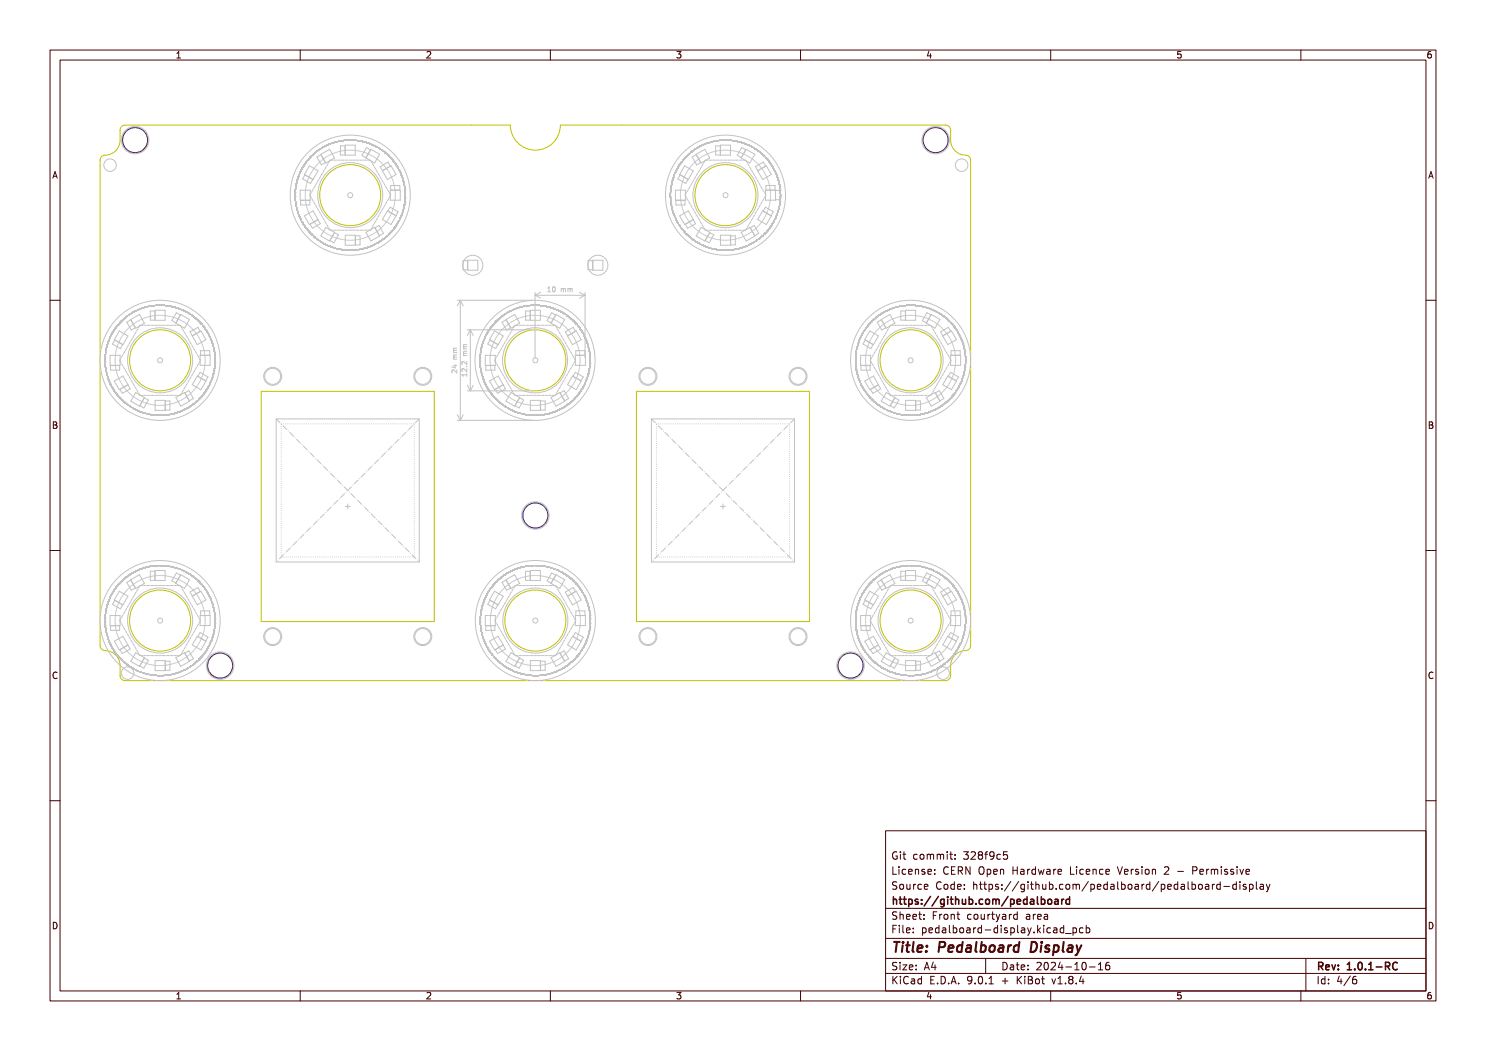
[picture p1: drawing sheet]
<svg xmlns="http://www.w3.org/2000/svg" width="297mm" height="210mm" viewBox="0 0 297 210" stroke-linecap="round" stroke-linejoin="round" font-family="sans-serif">
<defs><g id="words">
<text font-size="2.7" fill="#fff" x="178" y="190.3">Title: Pedalboard Display</text>
<g font-size="2" fill="#fff">
<text x="178" y="171.8">Git commit: 328f9c5</text>
<text x="178" y="174.8">License: CERN Open Hardware Licence Version 2 - Permissive</text>
<text x="178" y="177.8">Source Code: https://github.com/pedalboard/pedalboard-display</text>
<text x="178" y="180.8">https://github.com/pedalboard</text>
<text x="178" y="183.8">Sheet: Front courtyard area</text>
<text x="178" y="186.5">File: pedalboard-display.kicad_pcb</text>
<text x="178" y="193.9">Size: A4</text>
<text x="178" y="196.7">KiCad E.D.A. 9.0.1 + KiBot v1.8.4</text>
<text x="200" y="193.9">Date: 2024-10-16</text>
<text x="263" y="196.7">Id: 4/6</text>
<text x="263" y="193.9">Rev: 1.0.1-RC</text>
</g>
<g font-size="1.7" fill="#fff">
<text x="35" y="11.7">1</text>
<text x="85" y="11.7">2</text>
<text x="135" y="11.7">3</text>
<text x="185" y="11.7">4</text>
<text x="235" y="11.7">5</text>
<text x="285" y="11.7">6</text>
<text x="10.5" y="35.7">A</text>
<text x="285.5" y="35.7">A</text>
<text x="10.5" y="85.6">B</text>
<text x="285.5" y="85.6">B</text>
<text x="10.5" y="135.7">C</text>
<text x="285.5" y="135.7">C</text>
<text x="10.5" y="185.6">D</text>
<text x="285.5" y="185.6">D</text>
<text x="35" y="199.7">1</text>
<text x="85" y="199.7">2</text>
<text x="135" y="199.7">3</text>
<text x="185" y="199.7">4</text>
<text x="235" y="199.7">5</text>
<text x="285" y="199.7">6</text>
</g>
<g font-size="1.3" fill="#fff">
<text x="109.9" y="58.4">10 mm</text>
<text x="91.4" y="74" transform="rotate(-90 91.4 74)">24 mm</text>
<text x="93.3" y="74.8" transform="rotate(-90 93.3 74.8)">12.2 mm</text>
</g>
</g></defs>
<g fill="none" stroke="#c2c2c2" stroke-width=".2">
<path d="M59 39h.1M59 38.8h.1M59 39.3h.1M59 39.3v.5M59 39.3v.1M59 38.7h.1M59 38.6v.1M59 39.4h.1M59 38.6h.1M59 38.5h.1M59 38.5v.6M59 39.5h.1"/>
<path d="M59 39.5v.2M59 39.6h.1M59 39.7h.1M59 38.3h.1M59 39.8h.1M59 38.2h.1M59 38.1v.1M59 38.1v.2M59 38.1h.1M59 38h.1M59 38v.1M59.1 37.9l-.1 .1"/>
<path d="M59.1 37.9h.1M59.1 37.8h.1M59.1 37.8l-.1 .3M59.1 37.6h.1M59.1 37.5h.1M59.1 37.4h.1M59.1 37.3h.1M59.1 37.3v.1M59.1 37.3v.3M59.1 37.2v.1M59.1 37.2h.1M59.2 37.1h.1"/>
<path d="M59.2 37.1l-.1 .1M59.2 37v.1M59.2 37h.1M59.2 37l-.1 .3M59.2 36.8h.1M59.2 36.7v.1M59.2 36.7h.1M59.3 36.6h.1M59.3 36.6v.1M59.3 36.6l-.1 .1M59.3 36.5v.1M59.3 36.5h.1"/>
<path d="M59.3 36.5l-.1 .2M59.3 36.4h.1M59.3 36.4v.1M59.3 36.3v.1M59.3 36.3v.2M59.3 36.3h.1M59.4 36.1h.1M59.4 36v.1M59.4 36h.1M59.4 35.9v.2M59.4 35.9h.1M59.4 35.9v.1"/>
<path d="M59.5 35.9h-.1M59.5 35.9h.1M59.5 35.8h.1M59.5 35.8l-.1 .1M59.5 35.8v.1M59.5 35.7h.1M59.5 35.7v.1M59.5 35.6v.1M59.5 35.6h.1M59.5 35.6v.2M59.6 35.4h.1M59.6 35.3h.1"/>
<path d="M59.6 35.3v.1M59.7 35.2l-.1 .1M59.7 35.2h.1M59.7 35.1v.2M59.7 35.1h.1M59.7 35.1v.1M59.7 35v.2M59.8 35h.1M59.8 34.9l-.1 .2M59.8 34.9l-.1 .1M59.8 34.9h.1M59.9 34.7h.1"/>
<path d="M59.9 34.6h.1M59.9 34.6v.1M59.9 34.5v.2M60 34.5l-.1 .1M60 34.5h.1M60 34.5l-.1 .2M60 34.4v.1M60 38h2v2h-2zM60 34.3v.1M60 34.3h.1M60 34.3l.1-.1-.1 .2M60 34.3v.2"/>
<path d="M60.1 34.3h.1M60.1 34.3l-.1 .1M60.1 34.2h.1M60.1 34.2l-.1 .1M60.2 34h.1M60.2 33.9v.1M60.3 33.9l-.1 .1M60.3 33.8l-.1 .2M60.3 33.8h.1M60.3 33.8l-.1 .1M60.3 33.7v.1M60.4 33.7l-.1 .1"/>
<path d="M60.4 33.7h.1M60.4 33.7h-.1M60.4 33.6h.1M60.4 33.6l-.1 .1M60.4 33.6v.1M60.5 33.5l-.1 .1M60.5 33.5h.1M60.5 33.5l-.1 .2M60.6 33.3h.1M60.6 33.2v.1M60.6 33.2h.1M60.7 33.2h-.1"/>
<path d="M60.7 33.2l-.1 .1M60.7 33.2h.1M60.7 33.1h.1M60.7 33.1l-.1 .1M60.7 33.1v.1M60.8 33h.1M60.8 33l-.1 .1M60.8 32.9l-.2 .3M60.9 32.9l-.1 .1M60.9 32.9h.1M60.9 32.9l-.2 .2M60.9 34.9l-.4 .8 1.6 1 .4-.8"/>
<path d="M61 32.7h.1M61 38.9h.1M61 39v.1M61 39.2h.1M61 38.8h.1M61 39.3h.1M61 38.7h.1M61 39.4h.1M61 38.5h.1M61 39.5v.1M61 38.4h.1M61 39.7h.1"/>
<path d="M61 38.3h.1M61 32.6v.1M61 39.8h.1M61 38.2h.1M61 39.9h.1M61.1 38h.1M61.1 37.9h.1M61.1 32.6h.1M61.1 37.8h.1M61.1 32.6h-.1M61.1 32.5l-.1 .2M61.1 37.7h.1"/>
<path d="M61.1 37.5h.1M61.1 32.5v.1M61.1 32.5h.1M61.1 37.4h.1M61.2 32.4h.1M61.2 37.3h.1M61.2 32.4l-.1 .1M61.2 37.2h.1M61.2 37h.1M61.2 32.4l-.2 .2M61.2 32.3h.1M61.2 36.9h.1"/>
<path d="M61.3 36.8h.1M61.3 32.3h.1M61.3 32.3l-.1 .1M61.3 32.3l-.2 .2M61.3 32.3l-.3 .4M61.3 36.7h.1M61.3 36.6h.1M61.4 36.4h.1M61.4 36.3h.1M61.4 36.2h.1M61.5 32.1h.1M61.5 32l-.1 .1"/>
<path d="M61.5 32h.1M61.5 36.1h.1M61.5 32v.1M61.5 36h.1M61.6 31.9h.1M61.6 35.8h.1M61.6 31.9l-.1 .1M61.6 31.9l-.1 .2M61.6 35.7h.1M61.7 31.8h.1M61.7 35.6h.1M61.7 31.8l-.1 .1"/>
<path d="M61.7 31.8l-.3 .3M61.7 35.5h.1M61.7 31.7v.1M61.8 31.7l-.1 .1M61.8 35.4h.1M61.8 31.7h.1M61.8 31.7h-.1M61.8 31.7l-.2 .2M61.8 31.7l-.3 .3M61.8 35.3h.1M61.8 33.1l1.8 1-1 1.8-1.8-1zM61.9 35.1h.1"/>
<path d="M61.9 35h.1M61.9 31.5h.1M62 31.5h.1M62 34.9h.1M62 31.5h-.1M62 31.4h.1M62 31.4v.1M62 34.8h.1M62.1 31.4h.1M62.1 31.4l-.2 .1M62.1 31.4h-.1M62.1 34.7h.1"/>
<path d="M62.1 31.3l-.1 .1M62.1 31.3l-.2 .2M62.1 31.3v.1M62.2 34.6h.1M62.2 31.3l-.3 .2M62.2 31.3h-.1M62.2 31.3h.1M62.2 38.5l-.3 .5 .3 .5M62.2 31.2l-.1 .1M62.2 34.5h.1M62.2 31.2v.1M62.3 31.2h-.1"/>
<path d="M62.3 34.4h.1M62.3 31.2l-.1 .1M62.3 31.2h.1M62.3 31.1l-.2 .3M62.3 31.1h.1M62.3 39.7l.3 .5M62.4 34.3h-.1M62.4 34.2h.1M62.4 31h.1M62.5 31h.1M62.5 31h-.1M62.5 34v.1"/>
<path d="M62.5 30.9h.1M62.5 30.9l-.1 .1M62.6 30.9h-.1M62.6 33.9h.1M62.6 37.9l-.3 .5M62.6 30.9h.1M62.6 30.9l-.2 .1M62.6 30.8v.1M62.6 33.8h.1M62.6 30.8h.1M62.7 30.8l-.1 .1M62.7 30.8h.1"/>
<path d="M62.7 30.8h-.1M62.7 33.7h.1M62.7 30.7v.1M62.8 30.7h-.1M62.8 30.7l-.1 .1M62.8 33.6h.1M62.8 30.7h.1M62.8 30.6l-.3 .3M62.8 30.6l-.4 .4M62.8 30.6v.1M62.8 30.6h.1M62.9 33.5h-.1"/>
<path d="M62.9 33.4h.1M62.9 37.2l-.2 .5M63 33.3h.1M63 30.5h.1M63.1 30.5h-.1M63.1 33.2h.1M63.1 30.4l-.1 .1M63.1 30.4h.1M63.1 30.4v.1M63.2 33.1h.1M63.2 30.4h.1M63.2 30.4h-.1"/>
<path d="M63.2 30.3h.1M63.2 30.3l-.1 .1M63.3 33h-.1M63.3 30.3l-.1 .1M63.3 30.3h.1M63.3 30.3l-.3 .2M63.3 36.6l-.3 .5M63.3 30.3l-.2 .1M63.3 30.3h-.1M63.3 31.4l.8-.5 .9 1.6-.8 .5zM63.3 33h.1M63.3 30.2v.1"/>
<path d="M63.3 30.2h.1M63.3 30.2l-.3 .3M63.4 30.2h.1M63.4 30.2l-.1 .1M63.4 32.9h.1M63.5 32.8h.1M63.6 30.1h.1M63.6 32.7h.1M63.6 30v.1M63.7 30h.1M63.7 30l-.1 .1M63.7 30h-.1"/>
<path d="M63.7 32.6h.1M63.7 35.9l-.3 .5M63.8 32.5h.1M63.8 29.9h.1M63.8 29.9l-.1 .1M63.8 29.9l-.2 .1M63.9 32.4h.1M63.9 29.9h.1M63.9 29.9h-.1M63.9 29.8h.1M63.9 29.8l-.1 .1M64 29.8l-.1 .1"/>
<path d="M64 32.3h.1M64 29.8h-.1M64 29.8l-.2 .1M64 29.8h.1M64 29.7h.1M64 29.7l-.2 .2M64.1 32.2h-.1M64.1 35.3l-.3 .5M64.1 30.8l1.8-1 1 1.8-1.8 1zM64.1 32.2h.1M64.2 29.6h.1M64.2 32.1h.1"/>
<path d="M64.3 29.6h.1M64.3 32h.1M64.4 29.6h.1M64.4 29.5l-.1 .1M64.4 29.5h.1M64.4 29.5l-.2 .1M64.4 31.9h.1M64.4 34.6l-.2 .5M64.4 29.5v.1M64.5 29.5h.1M64.5 29.5h-.1M64.5 31.8h.1"/>
<path d="M64.5 29.4v.1M64.5 29.4h.1M64.6 29.4l-.2 .1M64.6 29.4l-.1 .1M64.6 29.4h.1M64.6 31.8h.1M64.7 29.4h.1M64.7 29.4h-.1M64.7 31.7h.1M64.8 34l-.3 .5M64.8 31.6h.1M64.9 29.3h.1"/>
<path d="M64.9 29.2h.1M64.9 31.6h.1M65 29.2l-.1 .1M65 29.2h.1M65 29.2h-.1M65.1 31.5h.1M65.1 29.2h-.1M65.1 29.1h.1M65.1 29.1v.1M65.2 31.4h.1M65.2 29.1l-.2 .1M65.2 29.1h.1"/>
<path d="M65.2 29.1l-.1 .1M65.2 33.3l-.3 .5M65.3 31.3h.1M65.3 29.1h.1M65.3 29.1h-.1M65.3 29l-.1 .1M65.3 29v.1M65.4 29l-.2 .1M65.4 29h-.1M65.4 29h.1M65.4 31.3h.1M65.5 31.2h.1"/>
<path d="M65.6 32.7l-.3 .5M65.6 28.9h-.1M65.6 31.2h.1M65.6 28.9h.1M65.7 28.9h-.1M65.7 28.9h.1M65.7 31.1h.1M65.8 28.9h-.1M65.8 28.8h.1M65.8 28.8v.1M65.8 31h.1M65.8 28.8l-.1 .1"/>
<path d="M65.9 28.8l-.2 .1M65.9 28.8h.1M65.9 31h.1M65.9 28.8h-.1M65.9 32l-.2 .5M66 28.8h-.1M66 32h.5M66 28.8h.1M66 28.7h.1M66 30.9h.1M66 28.7l-.1 .1M66.1 28.7l-.1 .1"/>
<path d="M66.1 28.7h.1M66.2 30.9h-.1M66.3 28.7h-.1M66.3 30.8h.1M66.3 28.7h.1M66.3 28.6l-.1 .1M66.3 28.6v.1M66.3 28.6h.1M66.4 28.6h-.1M66.4 30.8h.1M66.4 28.6h.1M66.4 28.6l-.1 .1"/>
<path d="M66.5 28.6h.1M66.5 28.6h-.1M66.5 30.7h.1M66.6 28.6h-.1M66.6 28.6h.1M66.6 28.5l-.1 .1M66.6 28.5h.1M66.6 30.7h.1M66.7 28.5h.1M66.7 28.5h-.1M66.7 28.5l-.2 .1M66.7 32h.6"/>
<path d="M66.7 30.6h.1M66.8 28.5h.1M66.8 28.5h-.1M66.8 30.6h.1M67 30.5h.1M67 28.4h.1M67.1 30.5h.1M67.1 28.4h.1M67.1 28.4h-.1M67.2 28.4h.1M67.2 28.4h-.1M67.2 30.4h.1"/>
<path d="M67.2 28.4h-.2M67.3 28.3h.1M67.3 28.3l-.1 .1M67.3 30.4h.1M67.4 28.3h.1M67.4 28.3h-.1M67.4 28.3l-.2 .1M67.4 30.4h.1M67.5 32h.5M67.6 30.3h.1M67.7 30.3h.1M67.7 28.2h.1"/>
<path d="M67.8 28.2h-.1M67.8 28.2h.1M67.8 30.3h.1M67.9 28.2h-.2M67.9 28.2h.1M67.9 30.2h.1M68 28.2h.1M68 28.2h-.1M68.1 30.2h.1M68.1 28.2h.1M68.1 28.2h-.1M68.2 28.2h.1"/>
<path d="M68.2 30.2h.1M68.2 28.1l-.3 .1M68.2 32h.6M68.2 28.1h.1M68.2 28.1l-.1 .1M68.3 30.2h.1M68.4 30.1h.1M68.4 28.1h.1M68.5 28.1h.1M68.5 28.1h-.1M68.6 30.1h-.1M68.6 28.1h.1"/>
<path d="M68.6 28.1h-.1M68.7 28.1h.1M68.7 30.1h.1M68.8 28.1h-.1M68.8 28.1h.1M68.8 30.1h.1M68.9 28.1h-.1M68.9 28.1h-.4M68.9 30.1h.1M68.9 28.1h.1M69 32h.5M69 31v-1.9h-1v1.9h3v-2h-2v2"/>
<path d="M69 28h.1M69 28l-.1 .1M69 30.1h.1M69.2 30h.1M69.2 28h.1M69.3 28h.1M69.3 30h.1M69.3 28h-.1M69.4 30h.1M69.5 28h-.1M69.5 28h.1M69.5 30h.1"/>
<path d="M69.6 28h.1M69.6 28h-.4M69.7 28h.1M69.7 30h.1M69.7 32h.6M69.7 28h-.1M69.8 30h.1M69.9 28h.6M69.9 30h.1M70 30h.1M70.2 28h.1M70.2 30h.1"/>
<path d="M70.3 28h.1M70.3 30h.1M70.4 30h.1M70.5 32h.5M70.5 28h.1M70.6 30h.1M70.7 30h.1M70.7 28l.4 .1M70.7 28h.1M70.8 28h.1M70.8 30h.1M70.9 28h.1"/>
<path d="M70.9 30h.1M71 28h.1M71 28l.1 .1M71.1 30.1h.1M71.1 28.1h.1M71.2 30.1h.1M71.2 32h.6M71.3 30.1h.1M71.4 28.1h.2M71.4 28.1h.1M71.4 30.1h.1M71.4 28.1h.4"/>
<path d="M71.5 28.1h.1M71.6 30.1h.1M71.6 28.1h.1M71.7 28.1h.1M71.7 30.2h.1M71.8 28.1h.1M71.8 30.2h.1M71.8 28.2h.1M71.9 28.2h.1M71.9 30.2h.1M72 28.2h.1M72 32h.5"/>
<path d="M72 30.2h.1M72.2 28.2l.2 .1M72.2 28.2h.1M72.2 30.3h.1M72.3 28.2h.1M72.3 30.3h.1M72.3 28.2l.1 .1M72.4 28.3h.1M72.4 28.3h.2M72.4 30.3h.1M72.5 28.3h.1M72.5 28.3h.2"/>
<path d="M72.5 30.4h.1M72.6 28.3h.1M72.7 30.4h.1M72.7 28.3h.1M72.7 32h.6M72.8 30.4h.1M72.9 28.4h.1M72.9 30.5h.1M73 28.4h.1M73 30.5h.1M73.1 28.4l.1 .1M73.1 28.4v.1"/>
<path d="M73.1 28.4h.1M73.1 28.5h.2M73.1 30.6h.1M73.2 28.5h.1M73.3 30.6h.1M73.3 28.5h.1M73.4 28.5h.1M73.4 30.7h.1M73.5 32h.5M73.5 30.7h.1M73.6 28.6h.1M73.6 28.6l.1 .1"/>
<path d="M73.6 30.8h.1M73.7 28.6v.1M73.7 28.6l.1 .1M73.7 28.6h.1M73.7 30.8h.1M73.7 28.7h.1M73.7 28.7h.2h-.1M73.8 28.7h.1M73.8 30.9h.1M73.9 28.7l.1 .1M73.9 28.7h.1M73.9 30.9h.1"/>
<path d="M74 28.7h.1M74 28.7v.1M74 28.8h.1M74.1 29.9l-.8-.4-1 1.6 .8 .4M74.1 31h.1M74.1 32l.2 .5M74.1 28.8h.1M74.1 29.8l1.8 1-1 1.8-1.8-1zM74.2 31h.1M74.3 31.1h.1M74.3 28.9h.1M74.4 28.9h.1"/>
<path d="M74.4 28.9l.1 .1M74.4 31.1h.1M74.4 32.7l.3 .5M74.5 28.9l.2 .2M74.5 29h.1M74.5 29h.2M74.5 31.2h.1M74.6 29h.1M74.6 31.3h.1M74.6 29l.2 .1M74.7 29h.1M74.7 29l.1 .1"/>
<path d="M74.7 29.1h.1M74.7 31.3h.1M74.8 29.1h.1M74.8 33.3l.3 .5M74.8 31.4h.1M74.9 31.5h.1M75 29.2h.1M75 29.2l.1 .1M75 31.5h.1M75.1 29.2l.1 .1M75.1 29.2h.1M75.1 29.3h.1"/>
<path d="M75.1 31.6h.1M75.2 29.3l.1 .1M75.2 29.3h.1M75.2 34l.3 .5M75.2 29.3l.2 .1M75.2 31.7h.1M75.3 29.4h.1M75.3 31.8h.1M75.4 29.4h.1M75.4 31.8h.1M75.5 29.4v.1M75.5 31.9h.1"/>
<path d="M75.6 34.6l.2 .5M75.6 29.6h.1M75.6 29.6l.2 .1M75.6 32h.1M75.7 29.6h.1M75.7 29.6l.2 .1M75.7 32.1h.1M75.8 29.6h.1M75.8 29.7h.1M75.8 32.1v.1M75.9 29.7h.1M75.9 29.7l.1 .1"/>
<path d="M75.9 29.7l.2 .1M75.9 32.2h.1M75.9 35.3l.3 .5M76 29.8h.1M76 32.3h.1M76.1 29.8h.1M76.1 32.4h.1M76.2 32.5h.1M76.3 30h.1M76.3 30l.4 .3M76.3 30l.1 .1M76.3 32.6h.1"/>
<path d="M76.3 35.9l.3 .5M76.4 30l.2 .2M76.4 32.7h.1M76.4 30.1h.1M76.4 30.1l.1 .1M76.4 34.1l1.8-1 1 1.8-1.8 1zM76.5 30.1v.1M76.5 32.8h.1M76.5 30.1h.1M76.5 30.2h.1M76.6 30.2h.1M76.6 32.8h.1"/>
<path d="M76.6 30.2l.1 .1M76.7 32.9h.1M76.7 30.2h.1M76.7 36.6l.3 .5M76.7 30.3h.1M76.7 33h.1M76.8 33.1h.1M76.9 30.4h.1M76.9 30.4l.1 .1M76.9 33.2h.1M76.9 30.5l.4 .3M76.9 30.5h.1"/>
<path d="M77 33.3h.1M77 30.5h.1M77 30.5l.3 .3M77 30.5v.1M77 30.6h.1M77.1 33.4h.1M77.1 37.2l.2 .5M77.1 30.6l.1 .1M77.1 30.6h.1M77.1 33.5h.1M77.2 30.6v.1M77.2 30.7h.1"/>
<path d="M77.2 33.6h.1M77.2 30.7l.1 .1M77.3 30.7v.1M77.3 30.8h.1M77.3 33.7h.1M77.4 33.8h.1M77.4 33.9h.1M77.4 37.9l.3 .5M77.4 30.9h.1M77.4 30.9l.4 .4M77.4 30.9l.1 .1M77.4 30.9l.2 .1"/>
<path d="M77.5 30.9h.1M77.5 30.9v.1M77.5 34h.1M77.5 31h.1M77.5 31l.1 .1M77.6 34.1h.1M77.6 31h.1M77.6 31v.1M77.6 31.1h.1M77.6 31.1l.2 .1M77.6 34.2h.1M77.7 31.1h.1"/>
<path d="M77.7 31.1v.1M77.7 31.1l.1 .1M77.7 39.7l-.3 .5M77.7 34.3v.1M77.7 31.2h.1M77.7 31.2l.1 .1M77.8 34.5h.1M77.8 31.2v.1M77.8 38.5l.3 .5M77.8 31.3h.1M77.8 34.6h.1M77.9 34.7h.1"/>
<path d="M78 34.8h.1M78 31.4v.1M78 31.4h.1M78 31.4l.2 .3M78 38h2v2h-2zM78 31.5h.1M78 34.9h.1M78 33.2l-.4-.8-1.6 .9 .4 .8M78.1 31.5h.1M78.1 39l-.3 .5M78.1 31.5l-.1-.1 .1 .1M78.1 35h.1"/>
<path d="M78.1 31.5v.1M78.1 31.5l.2 .3M78.1 38v-.9h1.8v.9M78.1 31.6h.1M78.1 35.1h.1M78.2 31.6v.1M78.2 31.6l.1 .2M78.2 35.2h.1M78.2 31.7h.1M78.2 35.4h.1M78.2 31.7l.1 .1M78.3 31.8h.1"/>
<path d="M78.3 35.5h.1M78.3 35.6h.1M78.4 35.7h.1M78.4 35.8h.1M78.5 35.9h.1M78.5 32v.1M78.5 32h.1M78.5 32l.1 .1M78.5 36.1h.1M78.5 32.1l.3 .3M78.5 36.2h.1M78.6 32.1l.1 .1"/>
<path d="M78.6 32.1h.1M78.6 32.1v.1M78.6 36.3h.1M78.6 32.1l.2 .3M78.6 32.2h.1M78.6 32.2l.2 .2M78.6 36.4h.1M78.7 32.2h.1M78.7 36.5h.1M78.7 32.2v.1M78.7 36.7h.1M78.7 32.3h.1"/>
<path d="M78.7 36.8h.1M78.7 32.3l.1 .1M78.8 36.9h.1M78.8 32.4h.1M78.8 37h.1M78.8 37.1v.1M78.8 37.3h.1M78.9 37.4h.1M78.9 37.5h.1M78.9 37.6v.1M78.9 37.8h.1M78.9 32.6l.1 .1"/>
<path d="M78.9 32.6h.1M78.9 37.9h.1M78.9 38h.1M79 32.6h.1M79 39.9h.1M79 38.1v.1M79 39.8h.1M79 38.3h.1M79 32.6v.1M79 32.6l.1 .3M79 39.6h.1M79 38.4h.1"/>
<path d="M79 32.7h.1M79 39.5h.1M79 38.5h.1M79 39.4h.1M79 38.6v.1M79 39.3h.1M79 38.8h.1M79 39.1h.1M79 38.9h.1M79 39h.1M79 32.7l.1 .2M79 32.7l.2 .2"/>
<path d="M79.1 32.8v.1M79.1 32.8h.1M79.1 32.8l.1 .1M79.1 32.9h.1M79.1 32.9l.1 .1M79.2 32.9v.1M79.2 32.9h.1M79.2 33h.1M79.3 33.2l.1 .1M79.3 33.2h.1M79.4 33.2v.1M79.4 33.2h.1"/>
<path d="M79.4 33.3l.1 .1M79.4 33.3h.1M79.4 33.3l.2 .3M79.5 33.4h.1M79.5 33.4l.1 .2M79.5 33.4v.1M79.5 33.5l.1 .1M79.5 33.5l.1 .2v-.1M79.6 33.5v.1M79.6 33.6h.1M79.7 33.8h.1M79.7 33.8v.1"/>
<path d="M79.7 33.9h.1M79.7 33.9l.1 .1M79.8 33.9l.1 .2M79.8 33.9h.1M79.8 34h.1M79.8 34l.1 .1M79.8 34v.1M79.8 34.1l.1 .1M79.8 34.1h.1M79.9 34.1v.1M79.9 34.2h.1M79.9 34.2l.1 .1"/>
<path d="M79.9 34.3h.1M80 34.3h.1M80 34.5l.1 .1M80.1 34.5v.1M80.1 34.6h.1M80.1 34.6v.1M80.1 34.7l.1 .1M80.1 34.7h.1M80.1 34.8h.1M80.2 34.8h.1M80.2 34.8v.1M80.2 34.9h.1"/>
<path d="M80.2 34.9l.1 .1M80.3 35h.1M80.3 35.2l.1 .1M80.3 35.2h.1M80.4 35.3h.1M80.4 35.3v.1M80.4 35.4h.1M80.4 35.4v.1M80.4 35.5h.1M80.4 35.5l.1 .1M80.4 35.5v.1M80.5 35.6h.1"/>
<path d="M80.5 35.6v.1M80.5 35.7h.1M80.6 35.9v.1M80.6 35.9h.1M80.6 36v.1M80.6 36h.1M80.6 36.1h.1M80.6 36.1v.1M80.6 36.1l.1 .2M80.6 36.2h.1M80.6 36.2l.1 .1M80.7 36.3h.1"/>
<path d="M80.7 36.3v.1M80.7 36.4h.1M80.7 36.7h.1M80.8 36.7h.1M80.8 36.7v.1M80.8 36.8h.1M80.8 36.8v.2M80.8 36.9h.1M80.8 36.9v.1M80.8 37h.1M80.8 37l.1 .2M80.8 37v.1"/>
<path d="M80.8 37.1h.1M80.8 37.1l.1 .1M80.9 37.2h.1M80.9 37.4h.1M80.9 37.4v.3M80.9 37.4v.1M80.9 37.5v.1M80.9 37.5h.1M80.9 37.6h.1M80.9 37.6v.1M80.9 37.7h.1M80.9 37.7v.1"/>
<path d="M80.9 37.7v.2M80.9 37.8h.1M80.9 37.8v.1M80.9 37.9h.1M81 40h.1M81 39.9h.1M81 39.9v.1M81 38.2h.1M81 38.1v.1M81 39.8v.1M81 39.8h.1M81 38.2v.5"/>
<path d="M81 38.2v.1M81 39.7v.1M81 39.8l-.1 .5M81 38.3h.1M81 38.3v.1M81 38.4h.1M81 39.5h.1M81 38.5h.1M81 38.5v.1M81 38.6h.1M81 39.4h.1M81 38.7h.1"/>
<path d="M81 39.3h.1M81 39.2h.1M81 38.9v.6M81 39.1h.1M134 38.8h.1M134 39.3h.1M134 39.3v.5M134 38.7h.1M134 39.3v.1M134 39.4h.1M134 39.5h.1M134 38.6h.1"/>
<path d="M134 38.5h.1M134 38.5v.6M134 39.5v.1M134 39.6h.1M134 39.6v.2M134 39.7h.1M134 38.3h.1M134 39.8h.1M134 38.2h.1M134 38.1v.2M134 38.1h.1M134 38v.1"/>
<path d="M134 38h.1M134.1 37.9h.1M134.1 37.8h.1M134.1 37.8v.1M134.1 37.8l-.1 .3M134.1 37.5h.1M134.1 37.4v.1M134.1 37.4h.1M134.1 37.3v.1M134.1 37.3h.1M134.2 37.2h.1M134.2 37.1l-.1 .2"/>
<path d="M134.2 37.1h.1M134.2 37h.1M134.2 37v.1M134.2 37l-.1 .5M134.2 36.8h.1M134.2 36.7v.1M134.2 36.7h.1M134.3 36.6h.1M134.3 36.5l-.1 .2M134.3 36.5h.1M134.3 36.4v.1M134.3 36.4h.1"/>
<path d="M134.3 36.3v.1M134.3 36.3h.1M134.3 36.3v.3M134.4 36.1h.1M134.4 36v.1M134.4 36h.1M134.4 35.9v.2M134.4 35.9h.1M134.5 35.9l-.1 .1M134.5 35.9h-.1M134.5 35.9h.1M134.5 35.8h.1"/>
<path d="M134.5 35.8l-.1 .1M134.5 35.7h.1M134.5 35.7v.1M134.5 35.6v.2M134.5 35.6h.1M134.5 35.6v.1M134.6 35.6h.1M134.6 35.4h.1M134.6 35.3h.1M134.6 35.3v.1M134.7 35.3h-.1M134.7 35.2l-.1 .2"/>
<path d="M134.7 35.2l-.1 .1M134.7 35.2h.1M134.7 35.1v.1M134.7 35.1h.1M134.7 35v.2M134.7 35v.1M134.7 35h.1M134.8 35h-.1M134.8 35l-.1 .1M134.8 35h.1M134.8 34.9v.1M134.8 34.9h.1"/>
<path d="M134.9 34.7h.1M134.9 34.6v.1M134.9 34.6h.1M135 34.5l-.1 .1M135 34.4v-.1l-.1 .2M135 38h2v2h-2zM135 34.4h.1M135 34.4v.1M135 34.3h.1M135.1 34.3h-.1M135.1 34.2l-.1 .2M135.1 34.2l-.1 .1"/>
<path d="M135.1 34.2v.1M135.1 34.2h.1M135.2 34h.1M135.2 33.9v.1M135.2 33.9h.1M135.3 33.9h.1M135.3 33.8l-.1 .2M135.3 33.8l-.1 .1M135.3 33.8v.1M135.3 33.8h.1M135.3 33.7v.1M135.4 33.7l-.1 .1"/>
<path d="M135.4 33.7h.1M135.4 33.7h-.1M135.4 33.6h.1M135.4 33.6v.1M135.5 33.5l-.1 .1M135.5 33.5h.1M135.5 33.5l-.1 .2M135.6 33.3h.1M135.6 33.2v.1M135.6 33.2h.1M135.7 33.2h-.1M135.7 33.1l-.1 .2"/>
<path d="M135.7 33.1h.1M135.7 33.1l-.1 .1M135.8 33h.1M135.8 33l-.1 .1M135.8 32.9l-.1 .2M135.8 32.9v.1M135.8 32.9h.1M135.9 32.9l-.2 .2M135.9 32.9h-.1M135.9 32.9h.1M135.9 34.9l-.4 .8 1.6 1 .4-.8M136 32.7h.1"/>
<path d="M136 38.9h.1M136 39v.1M136 39.2h.1M136 38.8h.1M136 39.3h.1M136 38.7h.1M136 39.4h.1M136 38.5h.1M136 39.5v.1M136 38.4h.1M136 39.7h.1M136 38.3h.1"/>
<path d="M136 32.6v.1M136 39.8h.1M136 38.2h.1M136 32.6h.1M136 39.9h.1M136.1 38h.1M136.1 37.9h.1M136.1 32.6h.1M136.1 37.8h.1M136.1 32.6h-.1M136.1 37.7h.1M136.1 32.5v.1"/>
<path d="M136.1 37.5h.1M136.1 32.5h.1M136.1 37.4h.1M136.1 32.5l-.1 .2M136.2 37.3h.1M136.2 32.4h.1M136.2 32.4l-.1 .1M136.2 37.2h.1M136.2 37h.1M136.2 36.9h.1M136.2 32.3h.1M136.3 36.8h.1"/>
<path d="M136.3 32.3h.1M136.3 32.3l-.1 .1M136.3 32.3l-.3 .4M136.3 32.3l-.2 .2M136.3 36.7h.1M136.3 36.6h.1M136.4 36.4h.1M136.4 36.3h.1M136.4 36.2h.1M136.5 32.1h-.1M136.5 32.1h.1M136.5 32l-.1 .1"/>
<path d="M136.5 32h.1M136.5 36.1h.1M136.5 36h.1M136.6 31.9h.1M136.6 35.8h.1M136.6 31.9l-.1 .1M136.6 35.7h.1M136.7 35.6h.1M136.7 31.8h-.1M136.7 31.8l-.1 .1M136.7 35.5h.1M136.7 31.8h.1"/>
<path d="M136.7 31.7l-.3 .4M136.7 31.7v.1M136.7 31.7h.1M136.8 35.4h.1M136.8 31.7h-.1M136.8 31.7h.1M136.8 35.3h.1M136.8 33.1l1.8 1-1 1.8-1.8-1zM136.9 35.1h.1M136.9 35h.1M136.9 31.5h.1M137 31.5h-.1"/>
<path d="M137 34.9h.1M137 31.5h.1M137 31.4h.1M137 31.4v.1M137 34.8h.1M137.1 31.4h-.1M137.1 31.4h.1M137.1 34.7h.1M137.1 31.3l-.1 .1M137.1 31.3h.1M137.2 34.6h.1M137.2 38.5l-.3 .5 .3 .5"/>
<path d="M137.2 31.2l-.1 .1M137.2 34.5h.1M137.2 31.2h.1M137.3 31.2h.1M137.3 34.4h.1M137.3 31.2h-.1M137.3 31.1h.1M137.3 31.1l-.4 .4M137.3 39.7l.3 .5M137.4 34.3h-.1M137.4 34.2h.1M137.4 31h.1"/>
<path d="M137.5 34v.1M137.5 31h.1M137.5 30.9h.1M137.5 30.9v.1M137.5 30.9l-.1 .1M137.6 33.9h.1M137.6 37.9l-.3 .5M137.6 30.9h.1M137.6 30.9h-.1M137.6 30.8h.1M137.6 33.8h.1M137.6 30.8v.1"/>
<path d="M137.7 30.8h.1M137.7 30.8l-.1 .1M137.7 33.7h.1M137.7 30.7v.1M137.7 30.7h.1M137.7 30.7l-.3 .3M137.8 30.7l-.2 .2M137.8 30.7l-.1 .1M137.8 33.6h.1M137.8 30.7h.1M137.8 30.7h-.1M137.8 30.6v.1"/>
<path d="M137.8 30.6h.1M137.9 33.5h-.1M137.9 33.4h.1M137.9 37.2l-.2 .5M138 33.3h.1M138 30.5h.1M138.1 30.5h-.1M138.1 30.4l-.1 .1M138.1 30.4h.1M138.1 33.2h.1M138.1 30.4v.1M138.2 30.4h.1"/>
<path d="M138.2 33.1h.1M138.2 30.4l-.2 .1M138.2 30.4h-.1M138.2 30.3h.1M138.3 33h-.1M138.3 30.3l-.2 .1M138.3 30.3l-.1 .1M138.3 30.3h.1M138.3 36.6l-.3 .5M138.3 33h.1M138.4 30.2l-.1 .1M138.4 30.2h.1"/>
<path d="M138.4 30.2l-.4 .3M138.4 32.9h.1M138.4 30.2l-.2 .2M138.5 32.8h.1M138.6 30.1h.1M138.6 32.7h.1M138.7 30h.1M138.7 30l-.1 .1M138.7 32.6h.1M138.7 35.9l-.3 .5M138.7 29.9l-.1 .1M138.8 32.5h.1"/>
<path d="M138.8 29.9l-.1 .1M138.8 29.9h.1M138.9 29.9h.1M138.9 32.4h.1M138.9 29.8l-.1 .1M138.9 29.8h.1M138.9 29.8l-.2 .2M139 32.3h.1M139 29.8l-.1 .1M139 29.8h.1M139 29.8h-.1M139 29.7l-.1 .1"/>
<path d="M139.1 29.7l-.1 .1M139.1 32.2h-.1M139.1 35.3l-.3 .5M139.1 30.9l-.8 .5 .9 1.6 .8-.5M139.1 30.8l1.8-1 1 1.8-1.8 1zM139.1 32.2h.1M139.2 32.1h.1M139.3 29.6h.1M139.3 29.6h-.1M139.3 32h.1M139.4 29.6h-.2M139.4 29.5v.1"/>
<path d="M139.4 29.5h.1M139.4 31.9h.1M139.4 34.6l-.2 .5M139.5 29.5l-.1 .1M139.5 29.5l-.2 .1M139.5 29.5h-.1M139.5 29.5h.1M139.5 31.8h.1M139.6 29.4h.1M139.6 29.4l-.1 .1M139.6 31.8h.1M139.7 29.4l-.2 .1"/>
<path d="M139.7 29.4h.1M139.7 29.4h-.1M139.7 31.7h.1M139.8 34l-.3 .5M139.8 31.6h.1M139.9 29.3h.1M139.9 29.2v.1M139.9 31.6h.1M139.9 29.2h.1M140 29.2l-.1 .1M140 29.2h.1M140 29.2h-.1"/>
<path d="M140.1 29.2h-.1M140.1 31.5h-.1M140.1 29.1h.1M140.1 29.1l-.1 .1M140.2 31.4h.1M140.2 29.1h.1M140.2 29.1l-.1 .1M140.2 33.3l-.3 .5M140.3 31.3h.1M140.3 29.1h.1M140.4 29l-.2 .1M140.4 29h.1"/>
<path d="M140.4 29l-.1 .1M140.4 31.3h.1M140.5 31.2h.1M140.5 28.9h.1M140.6 32.7l-.3 .5M140.6 28.9h.1M140.6 31.2h.1M140.6 28.9h-.1M140.7 28.9h.1M140.7 31.1h.1M140.8 28.9h-.2M140.8 28.8h.1"/>
<path d="M140.8 28.8l-.1 .1M140.8 31h.1M140.9 28.8l-.2 .1M140.9 28.8l-.1 .1M140.9 28.8h.1M140.9 31h.1M140.9 32l-.2 .5M141 32h.5M141 28.8h-.1M141 28.8h.1M141 28.7h.1M141 28.7l-.2 .1"/>
<path d="M141 30.9h.1M141.1 28.7l-.1 .1M141.1 28.7h.1M141.2 30.9h-.1M141.2 28.7h.1M141.3 30.8h.1M141.3 28.6h.1M141.3 28.6l-.1 .1M141.4 30.8h.1M141.4 28.6h-.1M141.4 28.6l-.1 .1M141.5 28.6h.1"/>
<path d="M141.5 30.7h.1M141.5 28.6h-.1M141.6 28.6h.1M141.6 28.5h.1M141.6 30.7h.1M141.6 28.5l-.1 .1M141.7 28.5h.1M141.7 28.5l-.2 .1M141.7 32h.6M141.7 30.6h.1M141.8 28.5h.1M141.8 30.6h.1"/>
<path d="M142 30.5h.1M142 28.4h.1M142.1 30.5h.1M142.1 28.4h.1M142.2 28.4h.1M142.2 30.4h.1M142.2 28.4h-.2M142.3 28.3h.1M142.3 28.3l-.1 .1M142.3 30.4h.1M142.4 28.3h.1M142.4 28.3h-.1"/>
<path d="M142.4 28.3l-.2 .1M142.4 30.4h.1M142.5 32h.5M142.6 30.3h.1M142.7 30.3h.1M142.7 28.2h.1M142.8 28.2h.1M142.8 28.2h-.1M142.8 30.3h.1M142.9 28.2h-.2M142.9 28.2h.1M142.9 30.2h.1"/>
<path d="M143 28.2h.1M143.1 30.2h-.1M143.1 28.2h-.2M143.1 28.2h.1M143.1 28.2h-.3M143.2 28.2h.1M143.2 30.2h.1M143.2 32h.6M143.2 28.1v.1M143.2 28.1l-.1 .1M143.3 30.2h.1M143.4 30.1h.1"/>
<path d="M143.4 28.1h.1M143.5 28.1h.1M143.6 30.1h-.1M143.6 28.1h-.1M143.6 28.1h.1M143.7 28.1h.1M143.7 30.1h.1M143.7 28.1h-.1M143.8 30.1h.1M143.8 28.1h-.1M143.8 28.1h.1M143.9 28.1h-.1"/>
<path d="M143.9 28.1h.1M143.9 30.1h.1M143.9 28.1h-.4M144 32h.5M144 31v-1.9h-1v1.9h3v-2h-2v2M144 28h.1M144 28l-.1 .1M144 30.1h.1M144.2 30h.1M144.2 28h.1M144.3 28h.1M144.3 30h.1"/>
<path d="M144.4 30h.1M144.5 28h-.2M144.5 28h.1M144.5 30h.1M144.7 30h.1M144.7 32h.6M144.7 28h.1M144.7 28h-.5M144.8 30h.1M144.9 28h.5M144.9 30h.1M145.1 30h.1"/>
<path d="M145.2 28h.1M145.2 30h.1M145.3 28h.1M145.3 30h.1M145.4 28h.1M145.4 30h.1M145.5 32h.5M145.5 28h.1M145.6 30h.1M145.7 28l.4 .1M145.7 28h.1M145.7 30h.1"/>
<path d="M145.8 28h.1M145.8 30h.1M145.9 28h.1M145.9 30h.1M146 28h.1M146 28l.1 .1M146.1 30.1h.1M146.1 28.1h.1M146.2 30.1h.1M146.2 32h.6M146.2 28.1h.1M146.3 30.1h.1"/>
<path d="M146.4 28.1h.1M146.4 30.1h.1M146.5 28.1l.3 .1M146.5 28.1h.1M146.6 30.1h.1M146.6 28.1h.1M146.7 28.1h.1M146.7 30.2h.1M146.8 28.1h.1M146.8 28.1l.2 .1M146.8 30.2h.1M146.8 28.2h.1"/>
<path d="M146.9 28.2h.1M146.9 30.2h.1M147 28.2h.1M147 32h.5M147 30.2h.1M147.1 28.2l.3 .1M147.2 28.2h.1M147.2 30.3h.1M147.3 28.2l.1 .1M147.3 30.3h.1M147.3 28.2h.1M147.4 28.3h.2"/>
<path d="M147.4 28.3h.1M147.4 30.3h.1M147.5 28.3h.1M147.5 28.3h.2M147.5 30.4h.1M147.6 28.3h.1M147.7 28.3h.1M147.7 30.4h.1M147.7 32h.6M147.8 30.4h.1M147.9 28.4h.1M147.9 28.4h.2"/>
<path d="M147.9 30.5h.1M148 28.4l.1 .1M148 28.4h.1M148 30.5h.1M148.1 28.4l.1 .1M148.1 28.4v.1M148.1 28.5h.1M148.1 30.6h.1M148.1 28.5h.3M148.2 28.5h.1M148.3 30.6h.1M148.3 28.5h.1"/>
<path d="M148.3 29.5l.8 .4-1 1.6-.8-.4zM148.4 30.7h.1M148.4 28.5h.1M148.5 32h.5M148.5 30.7h.1M148.6 28.6h.1M148.6 30.8h.1M148.6 28.6l.1 .1M148.7 28.6v.1M148.7 28.6l.1 .1M148.7 28.6h.1M148.7 30.8h.1"/>
<path d="M148.7 28.7h.1M148.7 28.7h.2M148.8 28.7h.1M148.8 30.9h.1M148.9 28.7l.1 .1M148.9 28.7l.2 .1M148.9 28.7h.1M148.9 30.9h.1M149 28.7l.1 .1zM149.1 31h.1M149.1 32l.2 .5M149.1 28.8h.1"/>
<path d="M149.1 29.8l1.8 1-1 1.8-1.8-1zM149.2 31h.1M149.3 31.1h.1M149.3 28.9h.1M149.4 28.9h.1M149.4 28.9l.1 .1M149.4 31.1h.1M149.4 32.7l.3 .5M149.5 28.9h.1M149.5 28.9v.1M149.5 29h.1M149.5 29h.2"/>
<path d="M149.5 31.2h.1M149.6 29h.1M149.6 29l.1 .1M149.6 31.3h.1M149.7 29l.1 .1M149.7 29h.1M149.7 29.1h.1M149.7 31.3h.1M149.8 29.1h.1M149.8 33.3l.3 .5M149.8 31.4h.1M149.9 31.5h.1"/>
<path d="M150 29.2h.1M150 29.2l.1 .1M150 29.2l.2 .1M150 31.5h.1M150.1 29.2l.1 .1M150.1 29.3h.1M150.1 31.6h.1M150.2 34l.3 .5M150.2 29.3h.1M150.2 29.3l.1 .1M150.2 29.3l.2 .1M150.2 31.7h.1"/>
<path d="M150.3 29.3l.1 .1M150.3 29.4h.1M150.3 31.8h.1M150.4 29.4h.1M150.4 31.8h.1M150.5 31.9h.1M150.6 34.6l.2 .5M150.6 29.6h.1M150.6 32h.1M150.7 29.6l.1 .1M150.7 29.6l.2 .1M150.7 29.6h.1"/>
<path d="M150.7 32.1h.1M150.8 29.6l.1 .1M150.8 29.7h.1M150.8 32.1v.1M150.8 29.7l.3 .1M150.9 29.7l.1 .1M150.9 29.7l.2 .1M150.9 29.7h.1M150.9 32.2h.1M150.9 35.3l.3 .5M151 29.8h.1M151 32.3h.1"/>
<path d="M151.1 29.8h.1M151.1 32.4h.1M151.2 32.5h.1M151.3 30h.1M151.3 32.6h.1M151.3 30l.2 .2M151.3 35.9l.3 .5M151.3 30l.1 .1M151.4 30l.2 .2M151.4 32.7h.1M151.4 30.1l.1 .1M151.4 30.1h.1"/>
<path d="M151.5 30.1h.1M151.5 30.1v.1M151.5 32.8h.1M151.5 30.2l.2 .1M151.6 30.2l.1 .1M151.6 32.8h.1M151.6 30.2h.1M151.7 32.9h.1M151.7 30.2h.1M151.7 36.6l.3 .5M151.7 30.3h.1M151.7 33h.1"/>
<path d="M151.8 33.1h.1M151.9 30.4l.4 .4M151.9 30.4l.1 .1M151.9 30.4v.1M151.9 30.4l.4 .3M151.9 30.4h.1M151.9 33.2h.1M151.9 30.5h.1M152 30.5l.3 .3M152 33.3h.1M152 30.5h.1M152 30.5l.2 .1"/>
<path d="M152 30.6l.2 .1M152.1 30.6h.1M152.1 33.4h.1M152.1 37.2l.2 .5M152.1 33.5h.1M152.1 30.6l.1 .1M152.2 30.7h.1M152.2 33.6h.1M152.2 30.7l.1 .1M152.3 30.7v.1M152.3 30.8h.1M152.3 33.7h.1"/>
<path d="M152.4 33.8h.1M152.4 33.9h.1M152.4 37.9l.3 .5M152.4 30.9l.2 .1M152.4 30.9h.1M152.4 30.9l.3 .2M152.5 30.9l.1 .1M152.5 30.9l.3 .4M152.5 30.9h.1M152.5 34h.1M152.5 31h.1M152.6 31l.1 .1"/>
<path d="M152.6 31l.2 .3M152.6 34.1h.1M152.6 31.1h.1M152.6 34.2h.1M152.7 31.1l.1 .1M152.7 31.1v.1M152.7 31.1l.1 .2M152.7 31.1h.1M152.7 39.7l-.3 .5M152.7 34.3v.1M152.8 34.5h.1M152.8 31.2v.1"/>
<path d="M152.8 38.5l.3 .5M152.8 31.3h.1M152.8 34.6h.1M152.9 34.7h.1M153 34.8h.1M153 31.4l.1 .2M153 31.4l.3 .4M153 31.4l.1 .1M153 31.4h.1M153 38h2v2h-2zM153 34.9h.1M153 33.2l-.4-.8-1.6 .9 1.4 2.6 1.8-1-1-1.8-1.8 1"/>
<path d="M153.1 31.5h.1M153.1 39l-.3 .5M153.1 35h.1M153.1 31.5l.2 .3M153.1 31.5v.1M153.1 38v-.9h1.8v.9M153.1 31.6l.1 .1M153.1 31.6h.1M153.1 35.1h.1M153.2 35.2h.1M153.2 31.7h.1M153.2 31.7l.1 .1"/>
<path d="M153.2 35.4h.1M153.3 31.7h.1M153.3 31.8h.1M153.3 35.5h.1M153.3 35.6h.1M153.4 35.7h.1M153.4 35.8h.1M153.5 35.9h.1M153.5 32h.1M153.5 32l.1 .2M153.5 32l.1 .1M153.5 32l.3 .3"/>
<path d="M153.5 36.1h.1M153.5 32.1h.1M153.5 36.2h.1M153.6 32.1v.1M153.6 36.3h.1M153.6 32.1h.1M153.6 32.2h.1M153.6 32.2l.2 .2M153.6 36.4h.1M153.7 32.2v.1M153.7 32.2h.1M153.7 36.5h.1"/>
<path d="M153.7 36.7h.1M153.7 32.3h.1M153.7 36.8h.1M153.7 32.3l.1 .1M153.8 36.9h.1M153.8 32.3v.1M153.8 32.4h.1M153.8 37h.1M153.8 37.1v.1M153.8 37.3h.1M153.9 37.4h.1M153.9 37.5h.1"/>
<path d="M153.9 37.6v.1M153.9 37.8h.1M153.9 32.6l.2 .2M153.9 32.6h.1M153.9 37.9h.1M153.9 32.6l.1 .1M153.9 38h.1M154 39.9h.1M154 38.1v.1M154 39.8h.1M154 38.3h.1M154 39.6h.1"/>
<path d="M154 38.4h.1M154 39.5h.1M154 38.5h.1M154 39.4h.1M154 38.6v.1M154 38.8h.1M154 39.3h.1M154 39.1h.1M154 38.9h.1M154 39h.1M154 32.7h.1M154.1 32.8l.1 .2"/>
<path d="M154.1 32.8v.1M154.1 32.9l.1 .1M154.1 32.9h.1M154.2 33h.1M154.4 33.2v.1M154.4 33.2h.1M154.4 33.2l.1 .2M154.4 33.3l.1 .1M154.4 33.3l.1 .2M154.5 33.4h.1M154.5 33.4v.1M154.5 33.4l.1 .2"/>
<path d="M154.5 33.5h.1M154.5 33.5l.1 .1M154.6 33.6h.1M154.6 33.6v.1M154.7 33.8v.1M154.7 33.8h.1M154.7 33.9h.1M154.7 33.9l.1 .1M154.8 33.9h.1M154.8 33.9v.1M154.8 34h.1M154.8 34l.1 .1"/>
<path d="M154.8 34v.1M154.8 34l.1 .2M154.8 34.1h.1M154.8 34.1l.1 .1M154.9 34.1v.1M154.9 34.2v.1M154.9 34.2h.1M154.9 34.3h.1M155 34.3h.1M155 38.1h.9v2.2M155 39.9h.9M155 34.5h.1"/>
<path d="M155 34.5l.1 .1M155.1 34.5v.1M155.1 34.6h.1M155.1 34.6v.1M155.1 34.6l.1 .2M155.1 34.7l.1 .1M155.1 34.7l.1 .2M155.1 34.7h.1M155.2 34.8v.1M155.2 34.8h.1M155.2 34.9h.1M155.2 34.9v.1"/>
<path d="M155.2 34.9l.1 .1M155.2 35h.1M155.3 35.2l.1 .1M155.3 35.2h.1M155.3 35.2v.1M155.3 35.3h.1M155.3 35.3l.1 .1M155.4 35.3h.1M155.4 35.3v.1M155.4 35.3v.2M155.4 35.4v.1M155.4 35.4h.1"/>
<path d="M155.4 35.4l.1 .3M155.4 35.5h.1M155.4 35.5l.1 .1M155.5 35.6h.1M155.5 35.6v.1M155.5 35.7h.1M155.6 35.9h.1M155.6 35.9v.2M155.6 35.9v.1M155.6 36v.1M155.6 36h.1M155.6 36.1h.1"/>
<path d="M155.6 36.1v.1M155.6 36.1l.1 .2M155.6 36.2h.1M155.6 36.2l.1 .1M155.7 36.3h.1M155.7 36.3v.1M155.7 36.4h.1M155.7 36.7l.1 .1M155.7 36.7h.1M155.8 36.7h.1M155.8 36.7v.1M155.8 36.8h.1"/>
<path d="M155.8 36.8v.2M155.8 36.9h.1M155.8 36.9v.1M155.8 37h.1M155.8 37v.1M155.8 37l.1 .2M155.8 37.1h.1M155.8 37.1v.1M155.9 37.2h.1M155.9 37.4h.1M155.9 37.4v.3M155.9 37.4v.1"/>
<path d="M155.9 37.5h.1M155.9 37.5v.1M155.9 37.6h.1M155.9 37.6v.1M155.9 37.7h.1M155.9 37.8h.1M155.9 37.8v-.1v.2M155.9 37.9h.1M156 40l-.1 .1M156 40h.1M156 39.9v.1M156 39.9h.1"/>
<path d="M156 38.1v.1M156 38.2h.1M156 38.2v.5M156 39.8v.1M156 38.2v.1M156 39.8h.1M156 39.7v.1M156 38.3h.1M156 38.3v.3M156 38.4h.1M156 39.5h.1M156 39.4h.1"/>
<path d="M156 38.6h.1M156 38.7h.1M156 39.3h.1M156 39.2h.1M156 38.9v.6M59 40l.1 .4M59 40h.1M59 40l.1 .1M59.1 40.1h.1M59.1 40.1v.1M59.1 40.2h.1M59.1 40.3h.1"/>
<path d="M59.1 40.3v.1M59.1 40.4h.1M59.1 40.4v.2M59.1 40.4v.1M59.1 40.5h.1M59.1 40.8h.1M59.1 40.8l.1 .2M59.1 40.8l.1 .1M59.2 40.9h.1M59.2 40.9v.1M59.2 41h.1M59.2 41v.1"/>
<path d="M59.2 41v.3M59.2 41v.2M59.2 41.1v.1M59.2 41.1h.1M59.2 41.2h.1M59.2 41.3h.1M59.3 41.5h.1M59.3 41.5v.2M59.3 41.5v.1M59.3 41.6h.1M59.3 41.6v.1M59.3 41.7h.1"/>
<path d="M59.3 41.7l.1 .1M59.4 41.8h.1M59.4 41.8v.1M59.4 41.9v.1M59.4 41.9h.1M59.4 42h.1M59.5 42.2h.1M59.5 42.2v.2M59.5 42.2v.1M59.5 42.3h.1M59.5 42.3l.1 .2M59.5 42.4h.1"/>
<path d="M59.5 42.4l.1 .2M59.5 42.4l.1 .1M59.6 42.5h.1M59.6 42.5v.1M59.6 42.5v.2M59.6 42.6h.1M59.6 42.6v.1M59.6 42.7h.1M59.7 42.9h.1M59.7 42.9v.1M59.7 43l.1 .1M59.7 43h.1"/>
<path d="M59.8 43h.1M59.8 43.1v.1M59.8 43.1h.1M59.8 43.2h.1M59.8 43.2l.1 .1M59.9 43.2v.1M59.9 43.3h.1M59.9 43.3v.1M59.9 43.4h.1M60 43.6h.1M60 43.6v.1M60 43.7l.1 .1"/>
<path d="M60 43.7h.1M60.1 43.7h.1M60.1 43.7v.1M60.1 43.8v.1M60.1 43.8h.1M60.1 40v1h1.8v-1M60.1 43.8l.1 .2M60.2 43.9v.1M60.2 43.9h.1M60.2 43.9v.2M60.2 44l.1 .1M60.2 44v.1"/>
<path d="M60.2 44.1h.1M60.3 44.1h.1M60.3 44.3h.1M60.3 44.3l.1 .1M60.4 44.3v.1M60.4 44.4h.1M60.4 44.4l.1 .1M60.4 44.4l.1 .2M60.5 44.5h.1M60.5 44.5v.1M60.5 44.6h.1M60.5 44.6l.1 .2"/>
<path d="M60.5 44.6l.1 .1M60.6 44.7v.1M60.6 44.7h.1M60.7 44.9h.1M60.7 44.9l.1 .1M60.7 44.9l.2 .2M60.8 45h.1M60.8 45l.1 .1M60.8 43.1l1.8-1 1 1.8-1.8 1zM60.8 45.1h.1M60.9 45.2l.1 .2M60.9 45.2h.1"/>
<path d="M60.9 45.2l.1 .1M60.9 45.3l.1 .1M61 45.4h.1M61.1 40v.1M61.1 40.2h.1M61.1 40.3h.1M61.1 40.4h.1M61.1 40.5v.1M61.2 45.5h.1M61.2 45.5v.1M61.2 40.7h.1M61.2 45.6h.1"/>
<path d="M61.2 40.8h.1M61.2 40.9h.1M61.2 45.6v.1M61.2 45.6l.3 .3M61.2 41h.1M61.2 45.6l.1 .1M61.2 45.6l.3 .4M61.3 45.7h.1M61.3 41.2h.1M61.3 45.7v.1M61.3 41.3h.1M61.3 45.8h.1"/>
<path d="M61.3 41.4h.1M61.4 45.8h.1M61.4 41.5h.1M61.4 45.8v.1M61.4 41.6v.1M61.4 45.9h.1M61.4 45.9l.1 .1M61.4 41.8h.1M61.5 45.9v.1M61.5 41.9h.1M61.5 46h.1M61.5 42h.1"/>
<path d="M61.6 42.1h.1M61.6 42.2v.1M61.6 46.1l.4 .4M61.6 46.1h.1M61.6 46.1l.1 .1M61.7 42.4h.1M61.7 46.2l.1 .1M61.7 46.2h.1M61.7 42.5h.1M61.7 46.3h.1M61.7 42.6h.1M61.8 46.3l.1 .1"/>
<path d="M61.8 46.3h.1M61.8 46.3v.1M61.8 42.7h.1M61.8 46.4h.1M61.8 46.4l.1 .1M61.9 42.8h.1M61.9 46.4v.1M61.9 42.9h.1M61.9 46.5h.1M62 43.1h.1M62 46.5h.1M62 43.2h.1"/>
<path d="M62.1 43.3h.1M62.1 46.7l.4 .3M62.1 46.7h.1M62.1 46.7l.4 .4M62.1 46.7l.1 .1M62.1 43.4h.1M62.2 46.7l.1 .2M62.2 43.5h.1M62.2 46.8l.2 .2M62.2 46.8h.1M62.3 46.8h.1M62.3 43.6h.1"/>
<path d="M62.3 46.8v.1M62.3 46.8l.1 .1M62.3 46.9h.1M62.3 43.7h.1M62.4 46.9h.1M62.4 46.9l.1 .1M62.4 46.9v.1M62.4 43.8h.1M62.4 47h.1M62.4 47l.1 .1M62.5 47h.1M62.5 43.9h.1"/>
<path d="M62.5 47v.1M62.5 44h.1M62.6 44.1h.1M62.7 47.2h.1M62.7 47.2l.3 .3M62.7 47.2v.1M62.7 44.2h.1M62.7 40.3l.3 .5M62.7 47.2l.1 .1M62.7 47.3h.1M62.8 44.3h.1M62.8 47.3h.1"/>
<path d="M62.8 47.3l.1 .1M62.8 47.3l.3 .3M62.8 44.4h.1M62.8 47.4h.1M62.9 47.4h.1M62.9 44.5h.1M62.9 47.4l.1 .1M63 47.4v.1M63 47.5l.1 .1M63 44.6h.1M63 47.5h.1M63.1 47.5v.1"/>
<path d="M63.1 41l.2 .5M63.1 44.7h.1M63.1 44.8h.1M63.2 44.9h.1M63.2 47.7h.1M63.3 47.7l.1 .1M63.3 47.7h.1M63.3 45h.1M63.3 47.7l.2 .2M63.4 47.8h.1M63.4 47.8l.2 .2M63.4 45.1h.1"/>
<path d="M63.4 47.8l.2 .1M63.4 41.6l.3 .5M63.5 47.8h.1M63.5 47.8v.1M63.5 47.9h.1M63.5 45.2h.1M63.6 43.9l.4 .8-1.6 .9-.4-.8M63.6 45.3h.1M63.6 47.9l.1 .1M63.6 47.9h.1M63.6 48h.1M63.7 45.4h.1"/>
<path d="M63.7 48h.1M63.7 45.5h.1M63.8 42.3l.3 .5M63.8 45.6h.1M63.9 48.1h.1M63.9 48.1v.1M63.9 48.1l.1 .1M63.9 48.1l.1 .2M63.9 45.6v.1M64 48.2h.1M64 45.7h.1M64 48.2l.2 .1"/>
<path d="M64 48.2l.1 .1M64.1 48.3h.1M64.1 48.3l.2 .1M64.1 45.8h.1M64.2 48.3h.1M64.2 42.9l.3 .5M64.2 48.3l.1 .1M64.2 48.4h.1M64.2 45.9h.1M64.3 48.4h.1M64.3 46h.1M64.4 46.1h.1"/>
<path d="M64.5 48.5h.1M64.5 48.5l.1 .1M64.5 46.1h.1M64.5 48.5v.1M64.6 48.6h.1M64.6 43.6l.2 .5M64.6 46.2h.1M64.6 48.6l.2 .1M64.7 48.6v.1M64.7 48.6h.1M64.7 48.6l.1 .1M64.7 46.3h.1"/>
<path d="M64.7 48.6l.2 .1M64.8 48.7h.1M64.8 48.7l.1 .1M64.8 46.4h.1M64.9 48.7l.1 .1M64.9 48.7v.1M64.9 48.7h.1M64.9 46.4h.1M64.9 48.8h.1M64.9 44.2l.3 .5M65 46.5h.1M65.1 46.6h.1"/>
<path d="M65.1 45.4l1.8 1-1 1.8-1.8-1zM65.2 48.9h.1M65.2 48.9l.1 .1M65.2 46.6h.1M65.3 48.9l.1 .1M65.3 48.9h.1M65.3 48.9v.1M65.3 44.9l.3 .4M65.3 49h.1M65.3 49h.2M65.3 46.7h.1M65.4 49l.2 .1"/>
<path d="M65.4 49h.1M65.5 46.8h.1M65.5 49h.1M65.5 49l.1 .1M65.5 49v.1M65.5 49.1h.1M65.6 46.8h.1M65.6 49.1h.1M65.7 46.9h.1M65.7 45.5l.3 .5h.5M65.8 46.9v.1M65.8 49.2h.1"/>
<path d="M65.8 49.2h.2M65.9 49.2h.1M65.9 49.2l.1 .1M65.9 47h.1M65.9 49.2l.2 .1M66 49.2h.1M66 49.2l.1 .1M66 47.1h.1M66 49.3h.1M66.1 49.3h.1M66.1 49.3h.2M66.1 47.1h.1"/>
<path d="M66.2 49.3h.1M66.2 49.3l.1 .1M66.2 47.2h.1M66.3 49.3v.1M66.3 49.4h.1M66.3 47.2h.1M66.5 47.3h.1M66.5 49.4h.1M66.5 49.4l.3 .1M66.5 49.4l.1 .1M66.6 49.4v.1M66.6 49.5h.1"/>
<path d="M66.6 47.3h.1M66.7 49.5h.1M66.7 49.5l.2 .1M66.7 47.4h.1M66.7 46h.6M66.7 49.5h.2M66.8 49.5h.1M66.8 47.4h.1M66.9 46.5l.8 .4-1 1.6-.8-.4M66.9 49.5l.1 .1M66.9 49.5v.1M66.9 49.6h.1"/>
<path d="M66.9 47.5h.1M67 49.6h.1M67.1 47.5h.1M67.2 47.5h.1M67.3 49.7h.1M67.3 47.6h.1M67.4 49.7h.1M67.4 47.6h.1M67.4 49.7h.2M67.5 49.7h.1M67.5 46h.5M67.5 47.7h.1"/>
<path d="M67.6 49.7h.1M67.6 49.7l.1 .1M67.6 49.7l.2 .1M67.7 49.7v.1M67.7 47.7h.1M67.7 49.8h.1M67.8 49.8h.1M67.8 47.7h.1M67.9 47.8h.1M68 49.8h.2M68 49.8h.1M68 47.8h.1"/>
<path d="M68.1 49.8h.1M68.1 49.8l.4 .1M68.1 47.8h.1M68.2 49.8v.1M68.2 49.9h.1M68.2 46h.6M68.3 49.9h.1M68.3 47.8h.1M68.4 49.9h.1M68.4 47.9h.1M68.5 49.9h.1M68.5 47.9h.1"/>
<path d="M68.6 47.9h.1M68.7 49.9h.2M68.8 47.9h.1M68.8 49.9h.1M68.9 49.9l.4 .1M68.9 47.9h.1M68.9 49.9h.1M69 49.9v.1M69 46h.5M69 50h.1M69 47h2v2h-2zM69 47.9h.1"/>
<path d="M69.1 50h.1M69.1 48h.1M69.2 50h.1M69.3 50h.1M69.3 48h.1M69.4 48h.1M69.5 50h.1M69.5 48h.1M69.6 50h.4M69.6 48h.1M69.7 50h.1M69.7 46h.6"/>
<path d="M69.8 50h.1M69.8 48h.1M69.9 48h.1M70 48h.1M70.1 48h.1M70.2 50h.1M70.3 48h.1M70.3 50h.1M70.4 50h.1M70.4 48h.1M70.4 50h-.2M70.5 46h.5"/>
<path d="M70.5 50h.1M70.5 48h.1M70.6 50h-.1M70.6 48h.1M70.7 50h-.1M70.7 50h.1M70.8 48h.1M70.8 50h-.4M70.8 50h.1M70.9 48h.1M71 50h.1M71 47.9h.1"/>
<path d="M71 47.1h1v1.8h-1zM71.2 47.9h-.1M71.2 49.9h.1M71.2 46h.6M71.2 49.9h-.1M71.3 47.9h.1M71.3 49.9h.1M71.4 49.9h.1M71.4 49.9h-.1M71.4 47.9h.1M71.5 49.9h-.1M71.5 49.9h-.4"/>
<path d="M71.5 49.9h.1M71.5 47.9h.1M71.7 47.8h-.1M71.7 49.9l.2-.1zM71.7 49.9h.1M71.8 47.8h.1M71.8 49.9h.1M71.9 49.8l-.1 .1M71.9 47.8h.1M71.9 49.8h.1M72 49.8h.1M72 46h.5"/>
<path d="M72 47.8h.1M72.1 49.8h.1M72.1 49.8h-.2M72.1 47.7h.1M72.2 49.8h.1M72.2 49.8h-.1M72.3 49.8h.1M72.3 49.8h-.1M72.3 49.8h-.2M72.3 47.7h.1M72.4 47.7h.1M72.5 49.7h.1"/>
<path d="M72.5 47.6h.1M72.6 49.7h-.1M72.6 49.7h.1M72.6 47.6h.1M72.7 49.7h.1M72.7 49.7h-.1M72.7 46h.6M72.8 47.6h-.1M72.8 49.6v.1M72.8 49.6l-.1 .1M72.8 49.6l-.2 .1M72.8 49.6h.1"/>
<path d="M72.9 49.6l-.2 .1M72.9 49.6h-.1M72.9 47.5h.1M72.9 49.6h.1M73 49.6h-.1M73 49.6h-.2M73 49.6h.1M73 47.5h.1M73.1 47.4h.1M73.1 46.4l1.8-1 1 1.8-1.8 1zM73.2 49.5h.1M73.2 47.4h.1"/>
<path d="M73.3 49.5h-.1M73.3 49.5h.1M73.3 47.4h.1M73.4 49.5h-.1M73.4 49.5h.1M73.5 46h.5M73.5 49.4l-.2 .1M73.5 47.3h.1M73.5 49.4h.1M73.5 49.4l-.1 .1M73.6 49.4h-.1M73.6 47.3h.1"/>
<path d="M73.6 49.4h.1M73.7 49.4h-.1M73.7 47.2h.1M73.7 49.4h.1M73.8 47.2h.1M73.9 49.3h.1M73.9 47.1h.1M74 49.3h.1M74 49.2h.1M74 49.2l-.1 .1M74 47h.1M74.1 49.2l-.1 .1"/>
<path d="M74.1 49.2h-.1M74.1 47h.1M74.2 49.2h-.1M74.2 49.2h.1M74.3 46.9h.1M74.3 49.1l-.2 .1M74.3 49.1l-.1 .1M74.3 49.1h.1M74.3 45.5l-.3 .5M74.4 49.1h-.1M74.4 46.9h.1M74.4 49.1h.1"/>
<path d="M74.5 46.8h.1M74.6 49h.1M74.6 46.7h.1M74.7 49h.1M74.7 48.9l-.1 .1M74.7 44.9l-.3 .4M74.7 46.7h.1M74.7 48.9h.1M74.8 48.9l-.1 .1M74.8 46.6h.1M74.8 48.9h-.1M74.8 48.9h.1"/>
<path d="M74.9 48.9h.1M74.9 46.5h.1M74.9 48.8l-.1 .1M74.9 48.8v.1M74.9 48.8h.1M74.9 45.5l.8-.5 1 1.6-.8 .5zM75 48.8h-.1M75 48.8h.1M75 48.8l-.3 .1M75 46.5h.1M75.1 44.2l-.3 .5M75.1 48.8h-.2"/>
<path d="M75.1 48.8h-.1M75.1 48.8h.1M75.1 46.4h.1M75.2 46.3h.1M75.3 48.7h.1M75.3 48.6v.1M75.3 48.6h.1M75.3 46.3h.1M75.4 48.6h.1M75.4 48.6l-.1 .1M75.4 48.6h-.1M75.4 46.2h.1"/>
<path d="M75.4 43.6l-.2 .5M75.5 48.5l-.2 .1M75.5 48.5l-.1 .1M75.5 48.5l-.2 .2M75.5 46.1h.1M75.6 48.5h-.1M75.6 46h.1M75.7 48.4l-.2 .1M75.7 48.4l-.1 .1M75.7 45.9v.1M75.7 48.4h.1M75.8 45.9h.1"/>
<path d="M75.8 42.9l-.3 .5M75.9 45.8h.1M75.9 48.3h.1M75.9 48.3l.1-.1-.1 .1M76 48.2h.1M76 48.2l-.1 .1M76 45.7h.1M76.1 45.6h.1M76.1 48.1l-.2 .2M76.1 48.1v.1M76.2 48.1h.1M76.2 45.5h.1"/>
<path d="M76.2 42.3l-.3 .5M76.2 48.1l-.2 .1M76.3 48l-.1 .1M76.3 48l-.2 .1M76.3 45.4h.1M76.3 48h.1M76.4 48l-.2 .1M76.4 48h.1M76.4 48h-.1M76.4 45.4h.1M76.5 45.3h.1M76.5 47.9h.1"/>
<path d="M76.5 47.8v.1M76.5 45.2h.1M76.6 47.8l-.1 .1M76.6 41.6l-.3 .5M76.6 47.8h.1M76.6 47.8h-.1M76.6 45.1h.1M76.7 47.7h.1M76.7 47.7l-.1 .1M76.7 45h.1M76.8 47.7h-.1M76.8 47.7l-.1 .1"/>
<path d="M76.8 47.6l-.1 .1M76.8 44.9h.1M76.8 47.6h.1M76.9 47.6h.1M76.9 44.8h.1M76.9 47.6l-.3 .2M76.9 47.5v.1M76.9 41l-.2 .5M76.9 47.5l-.1 .2M76.9 47.5l-.4 .4M77 47.5l-.1 .1M77 47.5h-.1"/>
<path d="M77 44.7h.1M77 44.6h.1M77.1 47.4h.1M77.1 44.5h.1M77.2 47.4h-.1M77.2 47.3l-.1 .1M77.2 44.4h.1M77.2 47.3h.1M77.3 47.3h-.1M77.3 44.3h.1M77.3 47.2l-.2 .2M77.3 47.2l-.1 .1"/>
<path d="M77.3 40.3l-.3 .5M77.3 44.2h.1M77.4 47.2h-.1M77.4 47.2h.1M77.4 47.1l-.1 .1M77.4 47.1v.1M77.4 47.1h.1M77.4 47.1l-.3 .3M77.4 44.1h.1M77.4 42.1l1.8 1-1 1.8-1.8-1zM77.5 47.1l-.2 .1M77.5 47.1h-.1"/>
<path d="M77.5 47.1h.1M77.5 44h.1M77.5 47v.1M77.5 47l-.3 .3M77.5 47h.1M77.5 47l-.1 .1M77.5 42.2l.5-.8 1.6 .9-.5 .8M77.6 43.9h.1M77.6 43.8h.1M77.7 46.9h.1M77.7 43.7h.1M77.7 46.8v.1"/>
<path d="M77.8 43.6h.1M77.8 46.8l-.1 .1M77.8 46.7l-.1 .2M77.8 43.5h.1M77.9 46.7l-.1 .1M77.9 46.7h.1M77.9 43.3v.1M77.9 46.6v.1M77.9 43.2h.1M78 43.1h.1M78 46.5l-.1 .2M78 46.5l-.2 .3"/>
<path d="M78 46.5h.1M78 46.5l-.3 .4M78 46.5l-.2 .2M78 46.5v.1M78.1 43h.1M78.1 42.9h.1M78.2 42.8h.1M78.2 46.4h.1M78.2 46.3h.1M78.2 42.7h.1M78.2 46.3v.1M78.3 46.3h-.1"/>
<path d="M78.3 42.6h.1M78.3 46.2h.1M78.3 42.4h.1M78.3 46.2l-.1 .1M78.4 46.1l-.1 .1M78.4 42.3h.1M78.4 46.1h.1M78.4 42.2h.1M78.5 42.1h.1M78.5 46l-.1 .1M78.5 42h.1M78.5 46h.1"/>
<path d="M78.5 45.9l-.2 .4M78.5 45.9l-.3 .4M78.5 45.9v.1M78.5 45.9h.1M78.5 41.8v.1M78.6 41.7h.1M78.6 41.6h.1M78.7 41.5h-.1M78.7 45.8h.1M78.7 41.4h.1M78.7 45.7h.1M78.7 41.2v.1"/>
<path d="M78.7 45.7v.1M78.7 41.1h.1M78.8 45.6h.1M78.8 45.6l-.1 .1M78.8 41h.1M78.8 40.9h.1M78.8 45.6l-.1 .2M78.8 40.8h.1M78.8 45.5h.1M78.8 45.5v.1M78.9 40.6h.1M78.9 45.5l-.1 .1"/>
<path d="M78.9 40.5h.1M78.9 45.5h.1M78.9 40.4h.1M78.9 40.3h.1M78.9 45.4v.1M78.9 40.1h.1M78.9 40h.1M79 45.4h.1M79 45.4h-.1M79 45.3l-.3 .5M79 45.3l-.2 .3M79 45.3v.1"/>
<path d="M79 45.3l-.1 .1M79.1 45.1v.1M79.2 45.1l-.1 .1M79.2 45.1h.1M79.2 45h.1M79.2 45l-.1 .1M79.2 45v.1M79.3 44.9h.1M79.3 44.9l-.1 .1M79.3 44.9l-.1 .2M79.3 44.8v.1M79.3 44.8h.1"/>
<path d="M79.3 44.8l-.2 .4M79.4 44.8l-.1 .1M79.4 44.8h.1M79.4 44.8h-.1M79.4 44.7l-.1 .2M79.4 44.7l-.1 .2 .1-.1M79.4 44.7h.1M79.4 44.7v.1M79.5 44.5h.1M79.6 44.5h-.1M79.6 44.4h.1M79.6 44.4l-.1 .1"/>
<path d="M79.6 44.3h.1M79.7 44.3h.1M79.7 44.3l-.1 .1M79.7 44.2l-.1 .1M79.7 44.2v.1M79.7 44.2l-.1 .2M79.7 44.2h.1M79.7 44.1v.1M79.8 44.1h-.1M79.8 44.1l-.1 .1M79.8 44.1h.1M79.9 43.9h.1"/>
<path d="M79.9 43.8v.1M79.9 43.8h.1M79.9 43.7v.2M79.9 43.7v.1M79.9 43.7h.1M80 43.7l-.1 .1M80 43.6l-.1 .1M80 43.6v-.1v.2M80 43.6h.1M80 43.6v.1M80 43.5v.1M80 43.5h.1"/>
<path d="M80.1 43.4h.1M80.1 43.4l-.1 .1M80.2 43.2h.1M80.2 43.1v.1M80.2 43.1h.1M80.2 43v.1M80.3 43h.1M80.3 43l-.1 .1M80.3 42.9l-.1 .1M80.3 42.9h.1M80.3 42.9v.1M80.3 42.8h.1"/>
<path d="M80.3 42.8v.1M80.3 42.8l-.1 .2M80.4 42.7l-.1 .1M80.4 42.7h-.1M80.4 42.7h.1M80.4 42.5h.1M80.5 42.4h.1M80.5 42.4l-.1 .1M80.5 42.3l-.1 .2M80.5 42.3v.1M80.5 42.3h.1M80.5 42.2v.2"/>
<path d="M80.5 42.2v.1M80.5 42.2h.1M80.5 42.1v.2M80.6 42.1h-.1M80.6 42.1h.1M80.6 42.1l-.1 .1M80.6 42h.1M80.6 42l-.1 .2M80.6 42v.1M80.6 41.8h.1M80.7 41.7l-.1 .1M80.7 41.7h.1"/>
<path d="M80.7 41.6h.1M80.7 41.6v.1M80.7 41.5v.1M80.7 41.5h.1M80.7 41.5v.2M80.7 41.4v.1M80.7 41.4h.1M80.8 41.3h.1M80.8 41.3h-.1M80.8 41.2h.1M80.8 41.2l-.1 .3M80.8 41.2v.1"/>
<path d="M80.8 41h.1M80.8 40.9v.1M80.8 40.9h.1M80.8 40.8h.1M80.9 40.8l-.1 .1M80.9 40.8h.1M80.9 40.7v.1M80.9 40.7h.1M80.9 40.7l-.1 .3M80.9 40.6v.1M80.9 40.6h.1M80.9 40.5v.1"/>
<path d="M80.9 40.5v.2M80.9 40.5h.1M80.9 40.3h.1M80.9 40.2h.1M80.9 40.2v.1M80.9 40.1v.1M80.9 40.1h.1M81 40.1h-.1M91.4 60h15M92 60v24M92 60l.6 1.1M92 60l-.6 1.1"/>
<path d="M92.5 52.1h1v1.8h-1zM93.5 52h2v2h-2zM106.9 58.4v13.1M106.9 59h10M106.9 59l1.2 .6M108.1 58.4l-1.2 .6M109.5 57.6l.2-.3v1M109.5 58.3h.5M110.5 57.4l.2-.1a.49 .49 0 0 1 .3 .5 .49 .49 0 0 1-.4 .5l-.2-.4zM112.2 57.7l.3-.1 .1 .2M112.2 57.6v.7M112.6 57.8l.1-.2 .3 .1v.6"/>
<path d="M112.6 57.8v.5M113.5 57.6v.7M113.5 57.7l.3-.1 .1 .2M113.9 57.8l.2-.2 .2 .1 .1 .6M113.9 57.8v.5M115.8 58.4l1.1 .6M116.9 58.4v13.1M116.9 59l-1.1 .6M117.5 52.1h1v1.8h-1zM118.5 52h2v2h-2zM134 40l.1 .1M134 40l.1 .4"/>
<path d="M134 40h.1M134.1 40.1h.1M134.1 40.2h.1M134.1 40.2v.1M134.1 40.3h.1M134.1 40.3v.1M134.1 40.4v.2M134.1 40.4v.1M134.1 40.4h.1M134.1 40.5h.1M134.1 40.6h.1M134.1 40.8h.1"/>
<path d="M134.1 40.8l.1 .2M134.2 40.8h.1M134.2 40.8v.1M134.2 40.9h.1M134.2 40.9v.1M134.2 41h.1M134.2 41v.1M134.2 41v.3M134.2 41v.2M134.2 41.1h.1M134.2 41.2h.1M134.2 41.2v.1"/>
<path d="M134.2 41.3h.1M134.3 41.5h.1M134.3 41.5v.2M134.3 41.5v.1M134.3 41.6h.1M134.3 41.6v.1M134.3 41.7h.1M134.3 41.7l.1 .1M134.3 41.7l.1 .2M134.3 41.8h.1M134.4 41.8h.1M134.4 41.8v.1"/>
<path d="M134.4 41.9h.1M134.4 41.9v.1M134.4 42h.1M134.5 42.2h.1M134.5 42.2v.1M134.5 42.2v.2M134.5 42.3h.1M134.5 42.3v.1M134.5 42.4h.1M134.5 42.4l.1 .2M134.5 42.4l.1 .1M134.6 42.5h.1"/>
<path d="M134.6 42.5v.1M134.6 42.5l-.1-.1 .1 .1M134.6 42.5v.2M134.6 42.6h.1M134.6 42.6v.1M134.6 42.7h.1M134.7 42.9h.1M134.7 42.9v.1M134.7 42.9l.1 .1M134.7 43h.1M134.7 43l.1 .1M134.8 43h.1"/>
<path d="M134.8 43.1v.1M134.8 43.1l.1 .2M134.8 43.2h.1M134.8 43.2l.1 .1M134.9 43.3h.1M134.9 43.3v.1M134.9 43.4h.1M135 43.6h.1M135 43.6v.1M135 43.6l.1 .2M135 43.6l.1 .3v-.1M135 43.7l.1 .1"/>
<path d="M135.1 43.7h.1M135.1 40v1h1.8v-1M135.1 43.8h.1M135.1 43.8l.1 .2M135.1 43.8l.1 .1M135.1 43.9l.1 .1M135.1 43.9h.1M135.2 43.9v.1M135.2 43.9v.2M135.2 44v.1M135.2 44h.1M135.2 44l.1 .1"/>
<path d="M135.2 44.1h.1M135.3 44.1h.1M135.4 44.3v.1zM135.4 44.3v.1M135.4 44.3h.1M135.4 44.4l.2 .3M135.4 44.4l.1 .2M135.4 44.4h.1M135.4 44.4l.1 .1M135.5 44.5h.1M135.5 44.5v.1M135.5 44.6l.1 .1"/>
<path d="M135.5 44.6h.1M135.6 44.7h.1M135.6 44.7v.1M135.6 44.8h.1M135.7 44.9h.1M135.7 44.9l.2 .2M135.7 44.9l.1 .1M135.8 45h.1M135.8 45l.1 .2M135.8 45v.1M135.8 45.1l.1 .1M135.8 45.1h.1"/>
<path d="M135.9 45.1v.1M135.9 45.1l.1 .3M135.9 45.2h.1M135.9 45.2l.1 .2M136 45.3v.1M136 45.4h.1M136.1 40v.1M136.1 40.2h.1M136.1 40.3h.1M136.1 40.4h.1M136.1 40.5v.1M136.2 40.7h.1"/>
<path d="M136.2 45.5h.1M136.2 45.5v.1M136.2 45.5l.1 .2M136.2 45.6l.3 .4M136.2 40.8h.1M136.2 45.6h.1M136.2 40.9h.1M136.2 45.6l.3 .3M136.2 41h.1M136.2 45.6l.1 .2M136.2 45.6l.1 .1M136.3 45.7h.1"/>
<path d="M136.3 41.2h.1M136.3 45.7l.2 .3M136.3 45.7v.1M136.3 41.3h.1M136.3 41.4h.1M136.3 45.8h.1M136.3 45.8l.2 .1M136.4 41.5h.1M136.4 45.8h.1M136.4 45.8l.1 .1M136.4 45.8v.1M136.4 41.6v.1"/>
<path d="M136.4 41.8h.1M136.4 45.9l.1 .1M136.5 45.9v.1M136.5 41.9h.1M136.5 46h.1M136.5 42h.1M136.6 42.1h.1M136.6 42.2v.1M136.6 46.1l.3 .3M136.6 46.1h.1M136.6 46.1l.4 .4M136.6 46.1l.1 .1"/>
<path d="M136.6 46.1l.2 .2M136.7 42.4h.1M136.7 46.2v.1M136.7 46.2h.1M136.7 42.5h.1M136.7 46.3h.1M136.7 42.6h.1M136.8 46.3l.1 .2M136.8 46.3l.1 .1M136.8 42.7h.1M136.8 46.3h.1M136.9 42.8h.1"/>
<path d="M136.9 46.4h.1M136.9 46.4v.1M136.9 46.4l.1 .1M136.9 42.9h.1M136.9 46.5h.1M137 46.5h.1M137 43.1h.1M137 43.2h.1M137.1 43.3h.1M137.1 46.7h.1M137.1 46.7l.4 .4M137.1 46.7l.1 .1"/>
<path d="M137.1 43.4h.1M137.2 46.7h.1M137.2 46.7l.1 .2M137.2 43.5h.1M137.2 46.8h.1M137.2 46.8l.1 .1M137.3 43.6h.1M137.3 46.8l.1 .1M137.3 46.9h.1M137.3 43.7h.1M137.4 46.9h.1M137.4 46.9l.1 .1"/>
<path d="M137.4 46.9v.1M137.4 43.8h.1M137.4 47l.1 .1M137.5 43.9h.1M137.5 47h.1M137.5 44h.1M137.6 44.1h.1M137.7 47.2h.1M137.7 47.2l.2 .2M137.7 47.2l.1 .1M137.7 47.2l.4 .4M137.7 44.2h.1"/>
<path d="M137.7 40.3l.3 .5M137.7 47.3h.1M137.8 44.3h.1M137.8 47.3h.1M137.8 44.4h.1M137.8 47.3l.2 .2M137.8 47.4l.3 .2M137.9 47.4h.1M137.9 44.5h.1M137.9 47.4l.2 .2M137.9 47.4l.1 .1M138 47.5h.1"/>
<path d="M138 44.6h.1M138.1 47.5v.1M138.1 41l.2 .5M138.1 44.7h.1M138.1 44.8h.1M138.2 44.9h.1M138.2 47.7h.1M138.2 47.7l.2 .1M138.3 47.7l.4 .3M138.3 47.7h.1M138.3 47.7v.1M138.3 47.7l.2 .2"/>
<path d="M138.3 45h.1M138.3 47.7l.1 .1M138.4 47.8h.1M138.4 45.1h.1M138.4 47.8l.3 .2M138.4 41.6l.3 .5M138.5 47.8l.2 .2M138.5 47.9h.1M138.5 45.2h.1M138.5 47.9l.2 .1M138.6 47.9h.1M138.6 45.3h.1"/>
<path d="M138.6 43.9l-1.8 1-1-1.8 1.8-1 1.4 2.6-1.6 .9-.4-.8M138.6 48h.1M138.7 45.4h.1M138.7 48h.1M138.7 45.5h.1M138.8 42.3l.3 .5M138.8 45.6h.1M138.9 48.1h.1M138.9 48.1v.1M138.9 48.1l.1 .1M138.9 48.2l.2 .1M138.9 45.6v.1"/>
<path d="M139 48.2h.1M139 48.2l.3 .2M139 45.7h.1M139 48.2l.1 .1M139.1 48.3h.1M139.1 48.3l.2 .1M139.1 45.8h.1M139.2 42.9l.3 .5M139.2 45.9h.1M139.2 48.4h.1M139.3 48.4h.1M139.3 46h.1"/>
<path d="M139.4 46.1h.1M139.5 48.5h.1M139.5 48.5l.1 .1M139.5 46.1h.1M139.5 48.5l.2 .1M139.6 43.6l.2 .5M139.6 48.6h.1M139.6 46.2h.1M139.6 48.6l.2 .1M139.7 48.6h.1M139.7 48.6l.1 .1M139.7 46.3h.1"/>
<path d="M139.8 48.7h.1M139.8 48.7l.1 .1M139.8 46.4h.1M139.8 48.7l.2 .1M139.9 48.7l.1 .1M139.9 46.4h.1M139.9 48.8h.1M139.9 44.2l.3 .5M140 48.8h.1M140 46.5h.1M140.1 46.6h.1M140.1 45.4l1.8 1-1 1.8-1.8-1z"/>
<path d="M140.2 48.9h.1M140.2 48.9l.1 .1M140.2 46.6h.1M140.3 48.9l.1 .1M140.3 48.9h.1M140.3 44.9l.3 .4M140.3 49h.1M140.3 46.7h.1M140.4 49h.1M140.5 46.8h.1M140.5 49h.1M140.5 49l.1 .1"/>
<path d="M140.5 49.1h.1M140.6 46.8h.1M140.6 49.1h.1M140.7 46.9h.1M140.7 45.5l.3 .5h.5M140.8 46.9v.1M140.8 49.2h.1M140.9 49.2h.1M140.9 47h.1M141 49.2h-.1h.1M141 49.2l.1 .1M141 47.1h.1"/>
<path d="M141 49.2v.1M141 49.3h.1M141.1 49.3h.1M141.1 47.1h.1M141.2 49.3h.1M141.2 49.3l.1 .1M141.2 47.2h.1M141.3 49.3h.1M141.3 49.3v.1M141.3 49.4h.1M141.3 47.2h.1M141.5 47.3h.1"/>
<path d="M141.5 49.4h.1M141.5 49.4l.1 .1M141.5 49.4l.2 .1M141.6 49.5h.1M141.6 47.3h.1M141.7 49.5h.1M141.7 49.5h.2M141.7 47.4h.1M141.7 46h.6M141.8 49.5h.1M141.8 47.4h.1M141.8 49.5l.1 .1"/>
<path d="M141.9 46.5l.8 .4-1 1.6-.8-.4zM141.9 49.5l.1 .1M141.9 49.5h.1M141.9 49.6h.1M141.9 47.5h.1M142 49.6h.1M142.1 47.5h.1M142.2 47.5h.1M142.3 49.7h.1M142.3 47.6h.1M142.4 49.7h.1M142.4 47.6h.1"/>
<path d="M142.4 49.7h.2M142.5 49.7h.1M142.5 46h.5M142.5 47.7h.1M142.6 49.7h.1M142.6 49.7l.1 .1M142.7 49.7v.1M142.7 47.7h.1M142.7 49.8h.1M142.8 47.7h.1M142.9 47.8h.1M143 49.8h.1"/>
<path d="M143 47.8h.1M143.1 49.8h.1M143.1 49.8l.1 .1M143.1 47.8h.1M143.2 49.8v.1M143.2 49.9h.3M143.2 46h.6M143.2 49.9h.1M143.3 47.8h.1M143.3 49.9h.1M143.4 49.9h.1M143.4 47.9h.1"/>
<path d="M143.5 49.9h.1M143.5 47.9h.1M143.6 47.9h.1M143.7 49.9h.1M143.7 49.9h.2M143.8 47.9h.1M143.8 49.9h.1M143.9 49.9h.1M143.9 49.9l.4 .1M143.9 47.9h.1M144 49.9v.1M144 46h.5"/>
<path d="M144 50h.1M144 47h2v2h-2zM144 47.9h.1M144 50h.2M144.1 50h.1M144.1 48h.1M144.2 50h.1M144.3 48h.1M144.4 48h.1M144.5 50h.1M144.5 48h.1M144.6 50h.4"/>
<path d="M144.6 48h.1M144.7 50h.1M144.7 46h.6M144.8 50h.1M144.8 48h.1M144.9 48h.1M145 48h.1M145.1 48h.1M145.2 50h.1M145.3 48h.1M145.3 50h.1M145.4 50h-.1"/>
<path d="M145.4 48h.1M145.4 50h-.2M145.5 46h.5M145.5 50h-.1M145.5 48h.1M145.5 50h.1M145.6 50h.1M145.6 48h.1M145.7 50h.1M145.8 50h-.2M145.8 48h.1M145.8 50h-.4"/>
<path d="M145.8 50h.1M145.9 48h.1M146 50h.1M146 47.9h.1M146 47.1h1v1.8h-1zM146 49.9v.1M146.1 49.9h.1M146.1 49.9l-.1 .1M146.2 49.9h.1M146.2 47.9h.1M146.2 49.9h-.1M146.2 46h.6"/>
<path d="M146.3 47.9h.1M146.3 49.9h.1M146.4 49.9h-.1M146.4 49.9h.1M146.4 47.9h.1M146.5 49.9h-.1M146.5 49.9h-.4M146.5 49.9h.1M146.5 47.9h.1M146.7 47.8h-.1M146.7 49.9h.1M146.8 47.8h.1"/>
<path d="M146.8 49.9h.1M146.9 49.8h.1M146.9 49.8l-.2 .1M146.9 49.8l-.1 .1M146.9 47.8h.1M147 46h.5M147 49.8h.1M147 49.8h-.1M147 47.8h.1M147.1 49.8h-.1M147.1 49.8h.1M147.1 49.8h-.2"/>
<path d="M147.1 47.7h.1M147.2 49.8h-.1M147.2 49.8h.1M147.3 47.7h.1M147.4 47.7h.1M147.5 49.7h.1M147.5 47.6h.1M147.6 49.7h.1M147.6 49.7h-.1M147.6 47.6h.1M147.7 49.7h.1M147.7 46h.6"/>
<path d="M147.7 49.7h-.1M147.7 49.7h-.2M147.8 47.6h-.1M147.8 49.6l-.2 .1M147.8 49.6h.1M147.8 49.6l-.1 .1M147.9 47.5h.1M147.9 49.6h.1M147.9 49.6h-.1M148 49.6h-.2M148 49.6h-.1M148 49.6h.1"/>
<path d="M148 47.5h.1M148.1 47.4h.1M148.1 46.4l1.8-1 1 1.8-1.8 1zM148.2 49.5h.1M148.2 47.4h.1M148.3 49.5h.1M148.3 49.5h-.1M148.3 47.4h.1M148.4 49.5h-.1M148.4 49.5h.1M148.5 46h.5M148.5 47.3h.1"/>
<path d="M148.5 49.4h.1M148.5 49.4l-.1 .1M148.6 49.4h.1M148.6 49.4l-.3 .1M148.6 47.3h.1M148.6 49.4h-.1M148.7 49.4h.1M148.7 49.4h-.1M148.7 47.2h.1M148.8 47.2h.1M148.9 49.3h.1M148.9 47.1h.1"/>
<path d="M149 49.2v.1M149 49.2l-.1 .1M149 47h.1M149 49.2h.1M149.1 49.2l-.2 .1M149.1 49.2h.1M149.1 49.2h-.1M149.1 47h.1M149.2 49.2h-.1M149.2 49.1h.1M149.3 46.9h.1M149.3 49.1l-.2 .1"/>
<path d="M149.3 45.5l-.3 .5M149.3 49.1h-.1M149.3 49.1l-.1 .1M149.4 49.1h-.1M149.4 46.9h.1M149.4 49.1l-.3 .1M149.4 49.1h.1M149.5 46.8h.1M149.6 49h.1M149.6 46.7h.1M149.7 49h.1M149.7 49h-.1"/>
<path d="M149.7 44.9l-.3 .4M149.7 46.7h.1M149.7 48.9v.1M149.7 48.9l-.1 .1M149.7 48.9h.1M149.8 46.6h.1M149.8 48.9h-.1M149.9 48.9h-.1M149.9 48.9h.1M149.9 46.5h.1M149.9 48.8l-.1 .1M149.9 48.8h.1"/>
<path d="M149.9 45.5l.8-.5 1 1.6-.8 .5M150 48.8l-.1 .1M150 48.8h.1M150 48.8h-.1M150 46.5h.1M150.1 48.8h.1M150.1 44.2l-.3 .5M150.1 46.4h.1M150.2 46.3h.1M150.3 48.7h.1M150.3 48.6v.1M150.3 46.3h.1"/>
<path d="M150.4 48.6l-.1 .1M150.4 48.6h.1M150.4 46.2h.1M150.4 43.6l-.2 .5M150.4 48.6h-.1M150.5 48.5h.1M150.5 48.5l-.1 .1M150.5 46.1h.1M150.6 48.5h-.1M150.6 48.5h.1M150.6 48.5l-.1 .1M150.6 46h.1"/>
<path d="M150.6 48.4h.1M150.6 48.4v.1M150.7 48.4l-.1 .1M150.7 48.4h.1M150.7 45.9v.1M150.7 48.4h-.1M150.8 45.9h.1M150.8 42.9l-.3 .5M150.9 48.3h.1M150.9 45.8h.1M151 48.2l-.1 .1M151 45.7h.1"/>
<path d="M151 48.2h.1M151.1 45.6h.1M151.1 48.1l-.1 .1M151.1 48.1h.1M151.2 42.3l-.3 .5M151.2 45.5h.1M151.2 48.1l-.2 .1M151.3 48l-.1 .1M151.3 48h.1M151.3 45.4h.1M151.3 48l-.4 .3M151.4 48h-.1"/>
<path d="M151.4 45.4h.1M151.5 45.3h.1M151.5 47.9h.1M151.5 45.2h.1M151.6 41.6l-.3 .5M151.6 47.8h.1M151.6 47.8h-.1M151.6 45.1h.1M151.7 47.7l-.2 .2M151.7 47.7l-.1 .1M151.7 47.7h.1M151.7 47.7l-.2 .1"/>
<path d="M151.7 45h.1M151.8 47.7h.1M151.8 44.9h.1M151.8 47.6l-.1 .1M151.8 47.6h.1M151.9 47.6h-.1M151.9 44.8h.1M151.9 47.6h.1M151.9 47.5v.1M151.9 41l-.2 .5M151.9 47.5l-.4 .3M152 47.5h-.1"/>
<path d="M152 47.5l-.3 .2M152 44.7h.1M152 44.6h.1M152.1 47.4h.1M152.1 44.5h.1M152.2 47.3l-.1 .1M152.2 44.4h.1M152.2 47.3h.1M152.3 47.3h.1M152.3 47.3l-.2 .1M152.3 47.3h-.1M152.3 44.3h.1"/>
<path d="M152.3 47.2l-.1 .1M152.3 47.2h.1M152.3 40.3l-.3 .5M152.3 44.2h.1M152.4 47.2h-.1M152.4 47.2l-.1 .1M152.4 47.1l-.1 .1M152.4 47.1h.1M152.4 47.1v.1M152.4 44.1h.1M152.4 42.1l1.8 1-1 1.8-1.8-1zM152.5 47.1h-.1"/>
<path d="M152.5 47.1h.1M152.5 44h.1M152.5 47v.1M152.5 47h.1M152.5 47l-.4 .4M152.5 47l-.1 .1M152.5 42.2l.5-.8 1.6 .9-.5 .8M152.6 43.9h.1M152.6 43.8h.1M152.7 46.9h.1M152.7 43.7h.1M152.7 46.8v.1"/>
<path d="M152.8 43.6h.1M152.8 46.8l-.1 .1M152.8 46.8h.1M152.8 46.7l-.1 .1M152.8 43.5h.1M152.8 46.7v.1M152.8 46.7h.1M152.9 46.7h-.1M152.9 46.7l-.2 .2M152.9 46.7h.1M152.9 43.3v.1M152.9 46.6h.1"/>
<path d="M152.9 43.2h.1M153 46.6h.1M153 43.1h.1M153 46.5l-.1 .1M153 46.5v.1M153 46.5h.1M153 46.5l-.3 .4M153.1 43h.1M153.1 42.9h.1M153.2 42.8h.1M153.2 46.4h.1M153.2 46.3h.1"/>
<path d="M153.2 42.7h.1M153.3 46.3h-.1M153.3 42.6h.1M153.3 46.2l-.1 .1M153.3 42.4h.1M153.3 46.2h.1M153.3 46.2v.1M153.4 42.3h.1M153.4 46.1l-.1 .1M153.4 46.1h.1M153.4 42.2h.1M153.4 46.1l-.2 .3"/>
<path d="M153.5 42.1h.1M153.5 46h.1M153.5 46l-.1 .1M153.5 42h.1M153.5 46h-.1M153.5 41.8v.1M153.5 45.9h.1M153.5 45.9v.1M153.5 45.9l-.1 .2M153.6 41.7h.1M153.6 41.6h.1M153.6 41.5h.1"/>
<path d="M153.7 45.8h.1M153.7 41.4h.1M153.7 45.7h.1M153.7 45.7v.1M153.7 41.2v.1M153.7 41.1h.1M153.8 45.6l-.1 .2M153.8 41h.1M153.8 40.9h.1M153.8 45.6l-.1 .1M153.8 45.6h.1M153.8 40.8h.1"/>
<path d="M153.8 45.5h.1M153.8 45.5v.1M153.8 45.5l-.1 .3M153.9 40.6h-.1M153.9 45.5l-.1 .1M153.9 40.5h.1M153.9 45.5h.1M153.9 40.4h.1M153.9 40.3h.1M153.9 45.4v.1M153.9 45.4l-.2 .3M153.9 40.1h.1"/>
<path d="M153.9 40h.1M154 45.4l-.1 .1M154 45.4h.1M154 45.4h-.1M154 45.3h.1M154 45.3v.1M154 45.3l-.1 .1M154.1 45.2h.1M154.1 45.1v.1M154.2 45.1h.1M154.2 45.1h-.1M154.2 45l-.1 .2"/>
<path d="M154.2 45v.1M154.3 44.9l-.1 .1M154.3 44.9h.1M154.3 44.8v.1M154.4 44.8l-.2 .2M154.4 44.8h-.1M154.4 44.7l-.1 .2M154.4 44.7h.1M154.4 44.7v.1M154.5 44.5h.1M154.6 44.4h.1M154.6 44.3h.1"/>
<path d="M154.6 44.3l-.1 .2M154.7 44.2h.1M154.7 44.2l-.1 .2M154.7 44.2v.1M154.7 44.1l-.1 .2M154.7 44.1v.1M154.7 44.1h.1M154.8 44.1h.1M154.8 44.1h-.1M154.9 43.9h.1M154.9 43.8h.1M154.9 43.8v.1"/>
<path d="M154.9 43.7h.1M154.9 43.7v.2M154.9 43.7v.1M155 43.7h-.1M155 43.6l-.1 .1M155 43.6h.1M155 43.6v.1M155 43.5v.1M155 43.5h.1M155.1 43.5h-.1M155.1 43.5h.1M155.1 43.4l-.1 .2"/>
<path d="M155.1 43.4h.1M155.1 43.4l-.1 .1M155.2 43.2h.1M155.2 43.1v.1M155.2 43.1h.1M155.2 43h.1M155.3 43h.1M155.3 43l-.1 .1M155.3 42.9l-.1 .1M155.3 42.9h.1M155.3 42.8v.2M155.3 42.8v.1"/>
<path d="M155.3 42.7v.1M155.4 42.7h.1M155.4 42.7l-.1 .1M155.4 42.7h-.1M155.4 42.5h.1M155.5 42.4l-.1 .1M155.5 42.4h-.1M155.5 42.3l-.1 .1M155.5 42.3h.1M155.5 42.2l-.1 .3M155.5 42.2v.1M155.5 42.2h.1"/>
<path d="M155.5 42.2v.2M155.5 42.1v.1M155.5 42.1h.1M155.6 42.1l-.1 .1M155.6 42l-.1 .2M155.6 42v.1M155.6 42h.1M155.6 41.8h.1M155.7 41.7h.1M155.7 41.7l-.1 .1M155.7 41.6v.1M155.7 41.6h.1"/>
<path d="M155.7 41.5h.1M155.7 41.5v.1M155.7 41.5v.2M155.7 41.4v.1M155.7 41.4h.1M155.7 41.3h.1M155.8 41.3h.1M155.8 41.3h-.1M155.8 41.2v.1M155.8 41.2l-.1 .3M155.8 41.2h.1M155.8 41h.1"/>
<path d="M155.8 40.9v.1M155.8 40.9h.1M155.8 40.8v.1M155.8 40.8h.1M155.9 40.7l-.1 .1M155.9 40.7h.1M155.9 40.7l-.1 .3M155.9 40.6h.1M155.9 40.5h.1M155.9 40.5v.2M155.9 40.3h.1M155.9 40.2h.1"/>
<path d="M155.9 40.1h.1M155.9 40.1v.1M21 71.9h.1M21 72.3h.1M21 72.3v.2M21 71.8h.1M21 72.4h.1M21 71.6v.1M21 71.6h.1M21 72.5v.3M21 71.5h.1M21 71.5v.6"/>
<path d="M21 72.5h.1M21 72.5v.1M21 72.6h.1M21 72.6v.1M21 72.7h.1M21 72.7v.1M21 72.8h.1M21 71.2h.1M21 71.1h.1M21 71.1v.1M21 71h.1M21 73l.1 .2"/>
<path d="M21 73h.1M21 73l.1 .1M21.1 70.9l-.1 .1M21.1 73.1h.1M21.1 70.9l-.1 .2M21.1 70.9h.1M21.1 73.1v.1M21.1 70.8l-.1 .5M21.1 73.2v.4M21.1 73.2h.1M21.1 70.8h.1M21.1 73.2v.1"/>
<path d="M21.1 73.3h.1M21.1 73.4h.1M21.1 73.4v.1M21.1 73.5h.1M21.1 70.5v.1M21.1 70.5h.1M21.1 70.4v.2M21.1 70.4h.1M21.1 70.3h.1M21.1 73.7h.1M21.1 73.7l.1 .2M21.1 70.2h.1"/>
<path d="M21.1 73.8h.1M21.1 70.2v.1M21.2 73.8v.1M21.2 70.2h.1M21.2 73.9h.1M21.2 70.1l-.1 .3M21.2 73.9v.2M21.2 73.9v.1M21.2 70h.1M21.2 70l-.1 .2M21.2 70v.1M21.2 74h.1"/>
<path d="M21.2 74v.1M21.2 74.1h.1M21.2 74.1v.1M21.2 74.1v.2M21.2 74.2h.1M21.2 69.8h.1M21.2 74.2v.1M21.2 74.3h.1M21.2 69.7h.1M21.3 69.6l-.1 .2M21.3 69.6h.1M21.3 69.5v.1"/>
<path d="M21.3 74.5h.1M21.3 74.5v.1M21.3 69.5h.1M21.3 74.6h.1M21.3 69.4h.1M21.3 69.4v.2M21.3 74.6l.1 .2M21.3 74.6v.1M21.3 69.4v.1M21.3 74.7h.1M21.3 74.7l.1 .1M21.3 69.3v.1"/>
<path d="M21.3 69.3h.1M21.4 74.8h.1M21.4 74.8v.2M21.4 74.8v.1M21.4 74.9h.1M21.4 74.9v.1M21.4 69.1h.1M21.4 75h.1M21.4 69v.1M21.4 68.9h.1M21.4 68.9v.1M21.4 68.9v.2"/>
<path d="M21.5 68.9h.1M21.5 68.9h-.1M21.5 68.9l-.1 .1M21.5 68.8h.1M21.5 68.8l-.1 .1M21.5 75.2h.1M21.5 75.2v.1M21.5 75.3l.1 .2M21.5 68.7v.1M21.5 75.3v.1M21.5 68.7h.1M21.5 75.4h.1"/>
<path d="M21.5 68.6h.1M21.5 68.6v.1M21.5 75.4l.1 .1M21.5 75.4l.1 .2M21.6 75.4v.1M21.6 75.5h.1M21.6 75.5v.1M21.6 75.6v.1M21.6 75.6h.1M21.6 75.7h.1M21.6 68.3h.1M21.7 68.2l-.1 .2z"/>
<path d="M21.7 68.2h.1M21.7 68.2l-.1 .1M21.7 68.1v.1M21.7 68.1h.1M21.7 75.9l.1 .1M21.7 75.9h.1M21.7 76h.1M21.7 76l.1 .1M21.8 76l.1 .2M21.8 76v.1M21.8 68l-.1 .1M21.8 68h.1"/>
<path d="M21.8 76h.1M21.8 67.9l-.1 .1M21.8 67.9l-.1 .2M21.8 76.1v.1M21.8 76.1h.1M21.8 67.9h.1M21.8 67.9v.1M21.8 76.1l.1 .2M21.8 76.2h.1M21.8 76.2l.1 .1M21.9 76.3h.1M21.9 76.3v.1"/>
<path d="M21.9 67.7h.1M21.9 76.4h.1M21.9 67.6v.1M21.9 67.6h.1M21.9 67.5v.1M22 67.5h.1M22 67.5l-.1 .1M22 67.4l-.1 .2M22 67.4h.1M22 71h2v2h-2zM22 76.6h.1M22 76.6l.1 .1"/>
<path d="M22 76.6v.1M22 67.4v.1M22 76.6l.1 .2M22 67.3h.1M22 76.7h.1M22 76.7l.1 .1M22 67.3v.1M22.1 67.3h.1M22.1 67.3l-.1 .1M22.1 76.7v.2M22.1 76.8h.1M22.1 73h1.8v1h-1.8z"/>
<path d="M22.1 67.2h.1M22.1 67.2l-.1 .1M22.1 67.2v.1M22.1 76.8l.1 .1M22.1 76.9h.1M22.1 76.9l.1 .1M22.2 76.9l.1 .2M22.2 76.9v.1M22.2 77l.1 .1M22.2 67h.1M22.2 77v.1M22.3 77.1h.1"/>
<path d="M22.3 66.9l-.1 .1M22.3 66.9h-.1M22.3 66.9h.1M22.3 66.8h.1M22.3 66.8l-.1 .2M22.3 66.7v.2M22.3 66.7v.1M22.4 77.3h.1M22.4 77.3v.1M22.4 66.7h.1M22.4 77.3l.1 .2M22.4 66.7h-.1"/>
<path d="M22.4 77.4h.1M22.4 77.4l.1 .1M22.4 66.6v.1M22.4 66.6l-.1 .1M22.4 77.4l.1 .2M22.4 66.6h.1M22.4 66.5v.1M22.5 66.5l-.1 .1M22.5 77.5l.1 .1M22.5 77.5v.1M22.5 66.5h.1M22.5 77.5h.1"/>
<path d="M22.5 77.6l.1 .1M22.5 77.6h.1M22.6 77.6v.1M22.6 77.6v.2M22.6 77.7h.1M22.6 66.3h.1M22.6 77.7v.1M22.6 66.2v.1M22.6 66.2h.1M22.7 66.2l-.1 .1M22.7 66.2h.1M22.7 66.1h.1"/>
<path d="M22.7 66.1v.1M22.7 77.9h.1M22.7 77.9l.1 .1M22.7 66l-.1 .2M22.8 78l.1 .2M22.8 66l-.1 .1M22.8 78v.1M22.8 78h.1M22.8 66h.1M22.8 78l.1 .1M22.8 65.9h.1M22.8 78.1h.1"/>
<path d="M22.8 78.1l.2 .3M22.9 65.9h-.1M22.9 65.9l-.1 .1M22.9 65.9h.1M22.9 65.9l-.2 .1M22.9 78.1v.1M22.9 78.1h.1M22.9 78.2h.1M22.9 78.2l.1 .2M22.9 78.2l.1 .1M23 78.3h.1M23 65.7h.1"/>
<path d="M23 72v.1M23 71.9h.1M23 71.8h.1M23 72.2h.1M23 72.3h.1M23 71.7h.1M23 72.4h.1M23 71.5h.1M23 72.5v.1M23 71.4h.1M23 72.7h.1M23 65.6h.1"/>
<path d="M23 71.3h.1M23 78.4h.1M23 72.8h.1M23 71.2h.1M23 65.6v.1M23 72.9h.1M23.1 71h.1M23.1 65.6l-.1 .1M23.1 73v.1M23.1 70.9h.1M23.1 65.6h.1M23.1 73.2h.1"/>
<path d="M23.1 70.8h.1M23.1 65.5l-.1 .2M23.1 73.3h.1M23.1 70.7h.1M23.1 65.5v.1M23.1 73.4h.1M23.1 70.5h.1M23.1 65.5h.1M23.1 73.5v.1M23.1 70.4h.1M23.2 73.7h.1M23.2 65.5h-.1"/>
<path d="M23.2 78.5l.1 .2M23.2 78.5h.1M23.2 65.5h.1M23.2 78.5v.1M23.2 70.3h.1M23.2 78.6l.1 .1M23.2 65.4h.1M23.2 78.6l.3 .4M23.2 78.6h.1M23.2 73.8h.1M23.2 65.4l-.1 .1M23.2 70.2h.1"/>
<path d="M23.2 73.9h.1M23.2 65.4v.1M23.2 70h.1M23.2 74h.1M23.2 65.3h.1M23.2 69.9h.1M23.2 65.3l-.2 .3M23.2 65.3v.1M23.3 78.7h.1M23.3 65.3l-.1 .1M23.3 74.2h.1M23.3 65.3h.1"/>
<path d="M23.3 69.8h.1M23.3 74.3h.1M23.3 65.3h-.1M23.3 69.7h.1M23.3 78.7l.2 .3M23.3 78.7l.1 .1M23.3 78.8h.1M23.3 74.4h.1M23.3 78.8l.2 .2M23.3 69.6h.1M23.4 78.8h.1M23.4 78.8v.1"/>
<path d="M23.4 74.5h.1M23.4 69.4h.1M23.4 78.9h.1M23.4 74.7h.1M23.4 69.3h.1M23.4 65.1h.1M23.4 74.8h.1M23.4 69.2h.1M23.5 65.1h.1M23.5 65.1h-.1M23.5 78.9v.1M23.5 74.9h.1"/>
<path d="M23.5 79h.1M23.5 69.1h.1M23.5 65v.1M23.5 65h.1M23.5 65l-.1 .1M23.5 75h.1M23.5 69h.1M23.6 64.9l-.1 .1M23.6 64.9l-.2 .2M23.6 75.1h.1M23.6 68.8h.1M23.6 64.9h.1"/>
<path d="M23.6 75.2v.1M23.6 64.9v.1M23.6 68.7h.1M23.6 79.1l.1 .1M23.6 79.1l.2 .2M23.6 79.1l.4 .4M23.6 64.8l-.2 .3M23.6 79.2l.1 .1M23.7 75.4h.1M23.7 64.8l-.1 .1M23.7 79.2h.1M23.7 68.6h.1"/>
<path d="M23.7 64.8h.1M23.7 75.5h.1M23.7 79.2l.1 .1M23.7 68.5h.1M23.7 79.3h.1M23.7 64.7h.1M23.7 75.6h.1M23.8 79.3h.1M23.8 79.3l.1 .1M23.8 68.4h.1M23.8 64.7l-.3 .3M23.8 64.7l-.1 .1"/>
<path d="M23.8 64.7h.1M23.8 79.3v.1M23.8 79.3l.1 .2M23.8 75.7h.1M23.8 68.3h.1M23.8 79.4h.1M23.9 75.8h.1M23.9 68.1h.1M23.9 79.4h.1M23.9 79.4v.1M23.9 75.9h.1M23.9 79.5h.1"/>
<path d="M23.9 64.5h.1M23.9 68h.1M23.9 72l.3 .5M24 64.5h-.1M24 79.5h.1M24 76.1h.1M24 67.9h.1M24 64.4v.1M24 64.4l-.1 .1M24 64.4h.1M24 76.2h.1M24 67.8h.1"/>
<path d="M24.1 64.4l-.2 .1M24.1 64.4h.1M24.1 76.3h.1M24.1 67.7h.1M24.1 64.3l-.1 .1M24.1 64.3h.1M24.1 79.7h.1M24.1 79.7l.4 .4M24.1 76.4h.1M24.1 79.7l.2 .2M24.2 67.6h.1M24.2 79.7v.1"/>
<path d="M24.2 79.7l.1 .1M24.2 64.3h-.1M24.2 64.3h.1M24.2 71.5l-.3 .5M24.2 76.5h.1M24.2 64.2l-.1 .1M24.2 79.8l.1 .1M24.2 67.5h.1M24.2 79.8l.2 .2M24.2 64.2h.1M24.3 79.8h.1M24.3 64.2h-.1"/>
<path d="M24.3 64.2h.1M24.3 76.6h.1M24.3 67.4h.1M24.3 64.1l-.4 .4M24.3 72.7l.3 .5M24.3 79.9h.1M24.3 76.7h.1M24.4 67.3h-.1M24.4 79.9h.1M24.4 79.9l.1 .2M24.4 79.9v.1M24.4 76.8h.1"/>
<path d="M24.4 80h.1M24.4 67.2h.1M24.4 80l.1 .1M24.5 64h-.1M24.5 64h.1M24.5 76.9h.1M24.5 67h.1M24.5 63.9v.1M24.5 68.9l-1.6-1-.4 .8 1.6 1 1.5-2.6-1.8-1-1 1.8 1.8 1M24.5 77h.1M24.6 63.9h-.1M24.6 66.9h.1"/>
<path d="M24.6 70.9l-.3 .5M24.6 63.9h.1M24.6 77.1h.1M24.6 63.8l-.2 .2M24.6 66.8h.1M24.6 63.8v.1M24.6 63.8h.1M24.7 63.8l-.1 .1M24.7 63.8h.1M24.7 77.2h.1M24.7 63.8h-.1M24.7 73.3l.3 .5"/>
<path d="M24.7 66.7h.1M24.7 63.7v.1M24.7 63.7h.1M24.8 77.3h.1M24.8 66.6h.1M24.8 63.7h.1M24.8 77.4h.1M24.8 63.7l-.2 .1M24.8 63.6l-.4 .4M24.8 63.6v.1M24.9 66.5h-.1M24.9 77.5h.1"/>
<path d="M24.9 66.4h.1M24.9 70.2l-.2 .5M25 77.6h.1M25 66.3h.1M25 63.5h.1M25.1 74l.2 .5M25.1 77.7h.1M25.1 63.5h.1M25.1 66.2h.1M25.1 63.4l-.1 .1M25.1 63.4h.1M25.1 77.8h.1"/>
<path d="M25.2 63.4h-.1M25.2 66.1h.1M25.2 63.4h.1M25.2 63.3h.1M25.2 63.3v.1M25.2 77.9h.1M25.3 66h-.1M25.3 63.3h.1M25.3 63.3h-.1M25.3 78h.1M25.3 69.6l-.3 .5M25.3 63.3l-.3 .2"/>
<path d="M25.3 64.4l.8-.5 .9 1.6-.8 .5zM25.3 66h.1M25.4 63.2l-.1 .1M25.4 63.2h.1M25.4 78.1h.1M25.4 63.2l-.4 .3M25.4 65.9h.1M25.4 63.2h-.1M25.4 74.6l.3 .5M25.5 78.2h.1M25.5 65.8h.1M25.6 78.3h.1"/>
<path d="M25.6 76.9l-1.8 1-1-1.8 1.8-1 1.4 2.6-1.6 .9-.4-.8 1.6-.9M25.6 65.7h.1M25.6 63.1h.1M25.6 63v.1M25.6 63h.1M25.7 78.4h.1M25.7 65.6h.1M25.7 68.9l-.3 .5M25.7 63h-.1M25.7 63h.1M25.7 78.5h.1M25.8 62.9l-.1 .1"/>
<path d="M25.8 65.5h.1M25.8 75.3l.3 .5M25.8 62.9h.1M25.8 62.9l-.2 .2M25.8 78.6h.1M25.9 62.9h.1M25.9 65.4h.1M25.9 62.9h-.1M25.9 62.8l-.1 .1M25.9 78.6v.1M25.9 62.8h.1M26 65.3h.1"/>
<path d="M26 62.8h.1M26 62.8h-.1M26 78.7h.1M26 62.8l-.2 .1M26.1 62.7h.1M26.1 65.2h-.1M26.1 68.3l-.3 .5M26.1 78.8h.1M26.1 63.8l1.8-1 1 1.8-1.8 1zM26.1 65.2h.1M26.2 75.9l.3 .5M26.2 78.9h.1"/>
<path d="M26.2 62.6h.1M26.2 65.1h.1M26.3 62.6h.1M26.3 62.6h-.1M26.3 79h.1M26.3 65h.1M26.4 62.6h.1M26.4 62.6h-.1M26.4 62.5l-.1 .1M26.4 79.1h.1M26.4 62.5l-.2 .1M26.4 62.5h.1"/>
<path d="M26.4 67.6l-.2 .5M26.4 64.9h.1M26.5 62.5h.1M26.5 62.5h-.1M26.5 79.1h.1M26.5 64.8h.1M26.6 76.6l.2 .5M26.6 62.4l-.2 .1M26.6 62.4l-.1 .1M26.6 79.2h.1M26.6 62.4h.1M26.6 64.8h.1"/>
<path d="M26.7 62.4h-.1M26.7 62.4h.1M26.7 79.3h.1M26.7 64.7h.1M26.8 79.4h.1M26.8 67l-.3 .5M26.8 64.6h.1M26.9 62.3h.1M26.9 79.4h.1M26.9 62.2h.1M26.9 62.2v.1M26.9 77.2l.3 .5"/>
<path d="M27 64.6h-.1M27 62.2h-.1M27 62.2h.1M27 79.5h.1M27 62.2l-.1 .1M27.1 64.5h-.1M27.1 62.2h.1M27.1 62.1h.1M27.1 79.6h.1M27.1 78.4l1.8 1-1 1.8-1.8-1zM27.1 62.1l-.1 .1M27.2 62.1h.1"/>
<path d="M27.2 64.4h.1M27.2 62.1l-.2 .1M27.2 62.1h-.1M27.2 62.1l-.3 .1h.1M27.2 66.3l-.3 .5M27.2 79.6h.1M27.3 62.1h.1M27.3 64.3h.1M27.3 77.9l.3 .5M27.3 62l-.1 .1M27.3 62h.1M27.3 79.7h.1"/>
<path d="M27.4 64.3h.1M27.5 79.8h.1M27.5 64.2h.1M27.6 79.8h.1M27.6 61.9h-.1M27.6 65.7l-.3 .5M27.6 61.9h.1M27.6 64.2h.1M27.7 79.9h.1M27.7 78.5l.3 .5h.5M27.7 61.9h-.1M27.7 64.1h.1"/>
<path d="M27.8 61.8l-.1 .1M27.8 61.8h.1M27.8 79.9v.1M27.8 64h.1M27.9 61.8h-.1M27.9 61.8h.1M27.9 61.8l-.3 .1M27.9 64h.1M27.9 65l-.2 .5M28 65h.5M28 61.8h.1M28 61.7v.1"/>
<path d="M28 61.7h.1M28 63.9h.1M28 61.7l-.1 .1M28.1 61.7l-.2 .1M28.1 61.7h.1M28.2 63.9h-.1M28.3 63.8h.1M28.3 61.6h.1M28.4 61.6h-.1M28.4 61.6h.1M28.4 63.8h.1M28.5 61.6h-.2"/>
<path d="M28.5 61.6h-.1M28.5 63.7h.1M28.5 61.6h.1M28.6 61.5l-.1 .1M28.6 61.5h.1M28.6 63.7h.1M28.7 61.5h-.1M28.7 79h.6M28.7 65h.6M28.7 63.6h.1M28.7 61.5h.1M28.8 61.5h-.1"/>
<path d="M28.8 61.5h-.2M28.8 61.5h.1M28.8 63.6h.1M28.9 79.5l.8 .4-1 1.6-.8-.4zM29 63.5h.1M29 61.4h.1M29.1 63.5h.1M29.1 61.4h.1M29.1 61.4h-.1M29.2 61.4h-.1M29.2 61.4h.1M29.2 63.4h.1"/>
<path d="M29.3 61.3l-.1 .1M29.3 61.3h.1M29.3 61.3l-.2 .1M29.3 63.4h.1M29.4 61.3h.1M29.4 61.3h-.1M29.4 63.4h.1M29.5 79h.5M29.5 65h.5M29.5 61.3h-.1M29.5 61.3h.1M29.5 61.3h-.2"/>
<path d="M29.6 63.3h.1M29.7 63.3h.1M29.7 61.2h.1M29.8 61.2h.1M29.8 63.3h.1M29.9 61.2h.1M29.9 63.2h.1M29.9 61.2h-.1M30 61.2h.1M30 61.2h-.3M30.1 63.2h-.1M30.1 61.2h.1"/>
<path d="M30.1 61.2h-.2M30.2 61.2h.1M30.2 63.2h.1M30.2 61.2h-.1M30.2 79h.6M30.2 65h.6M30.2 61.1v.1M30.2 61.1h.1M30.2 61.1l-.2 .1M30.3 63.2h.1M30.4 63.1h.1M30.4 61.1h.1"/>
<path d="M30.5 61.1h.1M30.5 61.1h-.1M30.6 63.1h-.1M30.6 61.1h.1M30.6 61.1h-.1M30.6 61.1h-.2M30.7 61.1h.1M30.7 61.1h-.1M30.7 63.1h.1M30.8 61.1h-.1M30.8 61.1h.1M30.8 63.1h.1"/>
<path d="M30.9 61.1h.1M30.9 61.1h-.1M30.9 63.1h.1M30.9 61.1h-.3M31 79h.5M31 65h.5M31 62.1h-1v1.9h1M31 62h2v2h-2zM31 63.1h.1M31.2 63h.1M31.2 61h.1M31.3 61h.1"/>
<path d="M31.3 63h.1M31.4 61h.1M31.4 63h.1M31.5 61h.1M31.5 63h.1M31.6 61h.1M31.7 61h.1M31.7 63h.1M31.7 79h.6M31.7 65h.6M31.7 61h-.5M31.8 63h.1"/>
<path d="M31.9 61h.6M31.9 63h.1M32.1 63h.1M32.1 61h.1M32.2 63h.1M32.2 61h.1M32.3 61h.1M32.3 63h.1M32.4 61h.1M32.4 63h.1M32.5 79h.5M32.5 65h.5"/>
<path d="M32.6 63h.1M32.7 61h.2M32.7 61h.1M32.7 63h.1M32.8 61h.1M32.8 63h.1M32.9 61l.3 .1M32.9 61h.1M32.9 63h.1M33 61h.1M33 61l.1 .1M33.1 63.1h.1"/>
<path d="M33.1 61.1h.1M33.2 61.1h.1M33.2 63.1h.1M33.2 79h.6M33.2 65h.6M33.3 63.1h.1M33.4 61.1h.3M33.4 61.1h.1M33.4 63.1h.1M33.5 61.1h.1M33.6 63.1h.1M33.6 61.1h.1"/>
<path d="M33.7 61.1h.1M33.7 63.2h.1M33.7 61.1l.3 .1M33.8 61.1v.1M33.8 61.1h.1M33.8 63.2h.1M33.8 61.2h.1M33.9 61.2h.1M33.9 63.2h.1M34 61.2h.1M34 79h.5M34 65h.5"/>
<path d="M34 63.2h.1M34.1 61.2h.2M34.2 61.2h.1M34.2 63.3h.1M34.3 61.2l.2 .1M34.3 61.2l.1 .1M34.3 63.3h.1M34.3 61.2h.1M34.4 61.3h.1M34.4 63.3h.1M34.5 61.3h.2M34.5 61.3h.1"/>
<path d="M34.5 63.4h.1M34.6 61.3h.1M34.7 63.4h.1M34.7 61.3h.1M34.7 79h.6M34.7 65h.6M34.8 63.4h.1M34.9 61.4h.1M34.9 63.5h.1M35 61.4h.1M35 63.5h.1M35 61.4l.1 .1"/>
<path d="M35.1 61.4l.1 .1M35.1 61.4h.1M35.1 61.4v.1M35.1 61.5h.1M35.1 63.6h.1M35.1 79.4l1.8-1 1 1.8-1.8 1zM35.2 61.5h.1M35.2 61.5h.2M35.3 63.6h.1M35.3 61.5h.1M35.3 62.5l.8 .4-1 1.6-.8-.4zM35.4 61.5h.1"/>
<path d="M35.4 63.7h.1M35.5 65h.5M35.5 63.7h.1M35.6 63.8h.1M35.6 61.6h.1M35.7 61.6h.1M35.7 61.6v.1M35.7 61.6l.1 .1-.1-.1M35.7 63.8h.1M35.7 61.7h.1M35.8 61.7h.1M35.8 63.9h.1"/>
<path d="M35.9 61.7h.1M35.9 61.7l.1 .1M35.9 61.7l.2 .1M35.9 63.9h.1M36 61.7l.1 .1M36 61.7h.1M36 61.8h.1M36.1 64h.1M36.1 65l.2 .5M36.1 61.8h.1M36.1 62.8l1.8 1-1 1.8-1.8-1zM36.1 80h.1"/>
<path d="M36.2 64h.1M36.3 79.9h.1M36.3 64.1h.1M36.3 78.5l-.3 .5h-.5M36.3 61.9h.1M36.3 61.9l.2 .1M36.4 79.9h.1M36.4 64.1h.1M36.4 61.9h.1M36.4 65.7l.3 .5M36.4 61.9l.1 .1M36.5 61.9h.1"/>
<path d="M36.5 61.9l.1 .1M36.5 62h.1M36.5 79.8h.1M36.5 64.2h.1M36.5 62h.2M36.6 79.7h.1M36.6 62l.1 .1M36.6 64.3h.1M36.6 62h.1M36.7 62l.1 .1M36.7 62h.1M36.7 77.9l-.3 .5"/>
<path d="M36.7 79.7h.1M36.7 64.3h.1M36.7 62.1h.1M36.8 62.1h.1M36.8 79.6h.1M36.8 66.3l.3 .5M36.8 64.4h.1M36.9 79.5h.1M36.9 64.5h.1M36.9 78.5l.8-.5 1 1.6-.8 .5M37 62.2h.1M37 79.5h.1"/>
<path d="M37 62.2l.2 .1M37 62.2l.1 .1M37 64.5h.1M37.1 62.2l.1 .1M37.1 77.2l-.3 .5M37.1 79.4h.1M37.1 62.3h.1M37.1 64.6h.1M37.2 62.3h.1M37.2 62.3l.1 .1M37.2 67l.3 .5M37.2 79.3h.1"/>
<path d="M37.2 62.3l.2 .1M37.2 64.7h.1M37.3 62.3v.1M37.3 62.3h.1M37.3 62.4h.1M37.3 62.4l.2 .1M37.3 79.3h.1M37.3 64.8h.1M37.4 62.4h.1M37.4 79.2h.1M37.4 76.6l-.2 .5M37.4 64.8h.1"/>
<path d="M37.5 62.4h.1M37.5 79.1h.1M37.5 64.9h.1M37.6 67.6l.2 .5M37.6 79h.1M37.6 62.6h.1M37.6 65h.1M37.7 62.6l.1 .1M37.7 62.6h.1M37.7 78.9v.1M37.7 62.6l.2 .1M37.7 65.1h.1"/>
<path d="M37.8 62.6h.1M37.8 62.6l.1 .1M37.8 62.6v.1M37.8 75.9l-.3 .5M37.8 78.9h.1M37.8 62.7h.1M37.8 65.1v.1M37.8 62.7l.2 .1M37.9 62.7h.1M37.9 62.7l.2 .1M37.9 78.8h.1M37.9 62.7l.1 .1"/>
<path d="M37.9 65.2h.1M37.9 68.3l.3 .5M38 62.8h.1M38 78.7h.1M38 65.3h.1M38.1 62.8h.1M38.1 78.6h.1M38.1 65.4h.1M38.2 75.3l-.3 .5M38.2 78.5h.1M38.2 65.5h.1M38.3 63l.2 .1"/>
<path d="M38.3 63h.1M38.3 78.4h.1M38.3 65.6h.1M38.3 68.9l.3 .5M38.3 63l.3 .2M38.4 78.4h.1M38.4 63l.1 .1M38.4 65.7h.1M38.4 63.1h.1M38.4 67.1l1.6-.9-.4-.8-1.6 .9 1.4 2.6 1.8-1-1-1.8-1.8 1M38.5 63.1h.1M38.5 78.3h.1"/>
<path d="M38.5 65.8h.1M38.5 63.1l.2 .2M38.5 63.1l.1 .1M38.5 63.1v.1M38.5 78.2h.1M38.6 65.8h.1M38.6 74.6l-.3 .5M38.6 63.2l.1 .1M38.6 63.2h.1M38.6 78.1h.1M38.7 65.9h.1M38.7 63.3h.1"/>
<path d="M38.7 69.6l.3 .5M38.7 78h.1M38.7 66h.1M38.8 77.9h.1M38.8 66.1h.1M38.9 63.4l.3 .3M38.9 63.4v.1M38.9 63.4l.4 .4M38.9 63.4h.1M38.9 77.8h.1M38.9 63.4l.2 .2M38.9 66.2h.1"/>
<path d="M38.9 63.4l.1 .1M38.9 74l-.2 .5M39 63.5h.1M39 77.7h.1M39 66.3h.1M39 63.5l.1 .1M39 77.6h.1M39.1 63.6h.1M39.1 70.2l.2 .5M39.1 66.4h.1M39.1 63.6l.1 .1M39.1 77.5h.1"/>
<path d="M39.1 63.6l.2 .2M39.1 63.6l.2 .1M39.1 66.5h.1M39.2 63.7h.1M39.2 77.4h.1M39.2 63.7l.1 .1M39.2 66.6h.1M39.3 63.7v.1M39.3 77.3h.1M39.3 66.7h.1M39.3 73.3l-.3 .5M39.3 77.2h.1"/>
<path d="M39.4 66.8h.1M39.4 77.1h.1M39.4 75.1l1.8 1-1 1.8-1.8-1zM39.4 70.9l.3 .5M39.4 66.9h.1M39.4 63.9l.4 .4M39.4 63.9h.1M39.5 63.9h.1M39.5 63.9v.1M39.5 77h.1M39.5 64h.1M39.5 64l.1 .1"/>
<path d="M39.5 67h.1M39.5 75.2l.5-.8 1.6 .9-.5 .8M39.6 64h.1M39.6 76.9h.1M39.6 67.1h.1M39.6 64v.1M39.6 64l.1 .1M39.6 64.1h.1M39.6 76.8h.1M39.6 67.2h.1M39.7 64.1h.1M39.7 79.9h.1"/>
<path d="M39.7 64.1v.1M39.7 72.7l-.3 .5M39.7 76.7h.1M39.7 64.1l.1 .1M39.7 67.3v.1M39.7 64.2h.1M39.7 79.8h.1M39.7 79.8v.1M39.8 64.2h.1M39.8 76.6h.1M39.8 64.2v.1M39.8 67.5h.1"/>
<path d="M39.8 79.8l-.1 .1M39.8 71.5l.3 .5M39.8 76.5h.1M39.8 64.3h.1M39.8 67.6h.1M39.8 79.7v.1M39.8 79.7l-.1 .1M39.8 79.7h.1M39.8 79.7l-.1 .2M39.9 79.7h-.1M39.9 76.3v.1M39.9 67.7h.1"/>
<path d="M39.9 79.7h.1M39.9 79.6h.1M39.9 76.2h.1M39.9 79.6v.1M40 67.8h.1M40 64.4l.1 .1M40 64.4h.1M40 79.6h-.1M40 64.4l.2 .3M40 79.6l-.1 .1M40 64.4l.3 .4M40 64.4v.1"/>
<path d="M40 79.6h.1M40 76.1h.1M40 71h2v2h-2zM40 79.5l-.2 .2M40 64.5h.1M40 67.9h.1M40 79.5v.1M40 79.5h.1M40 79.5l-.3 .4M40.1 64.5v.1M40.1 76h.1M40.1 72l-.3 .5"/>
<path d="M40.1 64.5h.1M40.1 68h.1M40.1 71v-.9h1.8v.9M40.1 64.6h.1M40.1 75.9h.1M40.1 68.1h.1M40.2 64.6v.1M40.2 64.6h.1M40.2 75.8h.1M40.2 68.2h.1M40.2 79.4h.1M40.2 64.7l.1 .1"/>
<path d="M40.2 64.7h.1M40.2 75.7h.1M40.2 68.4h.1M40.2 79.3h.1M40.3 79.3h.1M40.3 75.6h.1M40.3 64.8h.1M40.3 68.5h.1M40.3 79.2v.1M40.3 79.2h.1M40.3 75.4h.1M40.3 68.6h.1"/>
<path d="M40.4 79.2l-.2 .1M40.4 75.3h.1M40.4 79.1v.1M40.4 68.7h.1M40.4 75.2h.1M40.4 68.8h.1M40.4 79v.1M40.5 79l-.1 .1M40.5 75.1h.1M40.5 68.9h.1M40.5 65l.1 .2M40.5 65h.1"/>
<path d="M40.5 65l.3 .4M40.5 79h.1M40.5 65l.1 .1M40.5 75h.1M40.5 79h-.1M40.5 65v.1M40.5 69.1h.1M40.5 79l-.3 .3M40.5 78.9v.1M40.5 74.8v.1M40.5 69.2h.1M40.6 65.1h.1"/>
<path d="M40.6 65.1v.1M40.6 74.7h.1M40.6 69.3h.1M40.6 65.1l.1 .1M40.6 65.2h.1M40.6 74.6h.1M40.6 69.4h.1M40.6 65.2l.2 .2M40.6 65.2l.1 .1M40.6 74.5h.1M40.7 69.5h.1M40.7 65.2h.1"/>
<path d="M40.7 78.8h.1M40.7 65.2v.1M40.7 74.4h.1M40.7 65.3h.1M40.7 69.7h.1M40.7 78.7v.1M40.7 78.7h.1M40.7 74.2v.1M40.7 69.8h.1M40.7 74.1h.1M40.7 65.3l.1 .1M40.8 69.9h.1"/>
<path d="M40.8 78.6h.1M40.8 65.4h.1M40.8 74h.1M40.8 70h.1M40.8 78.6v.1M40.8 73.9h.1M40.8 70.1v.1M40.8 78.6l-.1 .2M40.8 73.8h.1M40.8 78.6l-.1 .1M40.8 70.3h.1M40.8 78.5h.1"/>
<path d="M40.8 78.5v.1M40.9 73.6h.1M40.9 70.4h.1M40.9 73.5h.1M40.9 70.5h.1M40.9 78.5h.1M40.9 73.4h.1M40.9 70.6v.1M40.9 73.3h.1M40.9 78.4h.1M40.9 70.8h.1M40.9 65.6l.1 .1"/>
<path d="M40.9 65.6h.1M40.9 73.1h.1M40.9 70.9h.1M40.9 73h.1M40.9 71h.1M41 65.6h.1M41 78.4h.1M41 72.9h.1M41 71.1v.1M41 72.8h.1M41 71.3h.1M41 78.4l-.3 .4"/>
<path d="M41 72.6h.1M41 71.4h.1M41 72.5h.1M41 71.5h.1M41 65.7l.2 .2M41 78.3v.1M41 78.3h.1M41 78.3l-.1 .2M41 72.4h.1M41 71.6v.1M41 78.3l-.2 .3M41 65.7h.1"/>
<path d="M41 71.8h.1M41 72.3h.1M41 71.9h.1M41 72h.1M41 72.1h.1M41 65.7l.2 .3M41.1 65.7v.1M41.1 65.8v.1M41.1 78.2h.1M41.1 65.9h.1M41.1 78.1v.1M41.1 65.9l.1 .1"/>
<path d="M41.2 78.1h-.1M41.2 65.9h.1M41.2 78.1h.1M41.2 65.9v.1M41.2 78l-.1 .1M41.2 78v.1M41.2 66h.1M41.2 78h.1M41.3 77.9l-.2 .2M41.3 77.9h.1M41.3 77.9l-.1 .1M41.3 77.9l-.1 .2"/>
<path d="M41.3 77.8h.1M41.3 66.2h.1M41.3 66.2l.1 .1M41.3 77.8v.1M41.4 77.8l-.1 .1M41.4 66.2v.1M41.4 77.8h.1M41.4 66.2h.1M41.4 77.7h.1M41.4 66.3h.1M41.4 77.7l-.1 .1M41.4 66.3v.1"/>
<path d="M41.4 77.7l-.1 .2M41.4 66.3l.1 .2M41.4 66.3l.1 .1M41.4 66.4h.1M41.5 66.4h.1M41.5 66.5h.1M41.5 66.5l.1 .2M41.5 77.5h.1M41.5 66.5l.1 .1M41.6 66.6h.1M41.6 77.4h.1M41.6 77.4l-.1 .1"/>
<path d="M41.6 66.6v.1M41.6 66.7h.1M41.6 77.3h.1M41.6 77.3v.1M41.7 77.3h.1M41.7 77.3h-.1M41.7 77.2h.1M41.7 77.2l-.1 .2M41.7 66.8v.1M41.7 66.8l.1 .2M41.7 77.1v.1M41.7 77.1l-.1 .2"/>
<path d="M41.7 66.9h.1M41.7 77.1h.1M41.7 66.9l.1 .1M41.8 66.9h.1M41.8 77.1l-.1 .1M41.8 77.1h-.1M41.8 66.9v.1M41.8 77.1h.1M41.8 67v.1M41.8 67h.1M41.8 67l.1 .1M41.8 67.1h.1"/>
<path d="M41.8 67.1l.1 .1M41.9 67.1v.1M41.9 67.1h.1M41.9 76.9h.1M41.9 67.2h.1M41.9 76.8v.1M41.9 67.2v.1M41.9 76.8h.1M41.9 76.7v.1M41.9 67.3h.1M41.9 76.7h.1M42 76.7h.1"/>
<path d="M42 76.6l-.1 .2M42 76.6l-.1 .1M42 76.6v.1M42 76.5h.1M42 76.5v.1M42 67.5h.1M42 67.5l.1 .1M42.1 76.4l-.1 .1M42.1 76.4h.1M42.1 67.6h.1M42.1 67.6v.1M42.1 67.6v.2"/>
<path d="M42.1 67.7h.1M42.1 67.7l.1 .2M42.2 76.1h.1M42.2 67.9h.1M42.2 76.1v.1M42.2 67.9v.1M42.2 67.9l.1 .1M42.2 68h.1M42.2 76h.1M42.2 76v.1M42.3 76h.1M42.3 68h.1"/>
<path d="M42.3 75.9h.1M42.3 75.9l-.1 .1M42.3 75.9v.1M42.3 75.8h.1M42.3 75.8v.1M42.3 68.2v.1M42.3 75.7v.1M42.3 68.3h.1M42.3 68.3l.1 .1M42.3 75.7v.2M42.4 68.3h.1M42.4 75.7l-.1 .1"/>
<path d="M42.4 75.7h-.1M42.4 75.7h.1M42.4 68.3v.1M42.4 68.4h.1M42.4 68.4v.1M42.4 68.4v.2M42.4 68.5h.1M42.4 75.5h.1M42.4 68.5l.1 .1M42.4 68.6l.1 .1M42.4 75.4v.1M42.5 75.4h.1"/>
<path d="M42.5 68.6h.1M42.5 75.4l-.1 .1M42.5 68.6v.1M42.5 68.7h.1M42.5 75.3v.1M42.5 75.3l-.1 .1M42.5 75.3h.1M42.5 75.2h.1M42.5 75.2v.1M42.5 75.1v.2v-.1M42.5 75.1h.1M42.6 75.1l-.1 .1"/>
<path d="M42.6 68.9h.1M42.6 75h.1M42.6 69v.1M42.6 69h.1M42.6 75v.1M42.6 75l-.1 .1M42.6 69.1v.1M42.6 69.1h.1M42.6 69.2h.1M42.6 69.2l.1 .1M42.6 74.8h.1M42.6 69.2l.1 .2"/>
<path d="M42.7 69.2v.1M42.7 74.7h.1M42.7 69.3h.1M42.7 74.7l-.1 .1M42.7 69.3v.1M42.7 69.4h.1M42.7 74.6h.1M42.7 74.6v.1M42.7 69.4v.1M42.7 74.6l-.1 .2M42.7 74.5v.1M42.7 74.5h.1"/>
<path d="M42.7 74.4v.1M42.7 74.4h.1M42.7 74.4v.2M42.7 69.7l.1 .2M42.7 69.7h.1M42.8 69.7h.1M42.8 74.3h.1M42.8 69.7v.1M42.8 74.3l-.1 .1M42.8 74.2l-.1 .2M42.8 74.2v.1M42.8 69.8h.1"/>
<path d="M42.8 69.8v.1M42.8 69.9v.1M42.8 69.9h.1M42.8 69.9v.3M42.8 74h.1M42.8 70h.1M42.8 70v.1M42.8 70.1h.1M42.8 73.9h.1M42.8 70.1l.1 .1M42.8 70.2h.1M42.8 73.8v.2"/>
<path d="M42.9 70.2h.1M42.9 73.8l-.1 .1M42.9 73.8h.1M42.9 73.7v.1M42.9 73.7h.1M42.9 73.6v.1M42.9 70.4v.2M42.9 70.4v.1M42.9 70.4h.1M42.9 73.6h.1M42.9 73.6l-.1 .2M42.9 73.5h.1"/>
<path d="M42.9 73.5v.1M42.9 70.5v.4M42.9 70.5h.1M42.9 70.6h.1M42.9 70.7h.1M42.9 73.3h.1M42.9 70.7v.1M42.9 70.8h.1M42.9 73.2h.1M42.9 73.2v.1M42.9 70.8v.1M42.9 73.1v.1"/>
<path d="M42.9 70.9h.1M42.9 73.1h.1M42.9 73.1v.2M43 73h.1M43 73h-.1M43 71.1v.5M43 71.1h.1M43 71.2h.1M43 72.8h.1M43 72.8l-.1 .3M43 72.8v.1M43 71.3h.1"/>
<path d="M43 71.4h.1M43 72.5h.1M43 71.5h.1M43 71.6h.1M43 72.4h.1M43 72.3h.1M43 71.9v.6M43 72.2h.1M43 71.9h.1M43 72.1h.1M90.6 73h.7M90.6 71.8h.7"/>
<path d="M90.6 70.4h.7M90.8 71.3l-.2 .2 .1 .3M90.8 70l-.2 .1 .1 .3M90.8 71.3h.5M90.8 70h.5M91 72.9v.6l-.7-.2M91.3 73.9v.6l-.7-.6-.3 .2 .1 .4M91.3 69.6h-.6l-.1 .3 .2 .1M91.3 70.9l-.6 .1-.1 .2 .2 .1M92.6 71h.7M92.6 69.7h.7M92.8 69.3l-.2 .1 .1 .3"/>
<path d="M92.8 70.6l-.2 .2 .1 .2M92.8 70.6h.5M92.8 69.3h.5M93.2 73.2h.1M93.3 72.2v.7l-.7-.7-.3 .2 .1 .4M93.3 73.7v.6l-.7-.6-.3 .2 .1 .3M93.3 74.6v.6M93.3 74.9h-1l.3 .3M93.3 68.9h-.6l-.1 .2 .2 .2M93.3 70.2h-.6l-.1 .3 .2 .1M93.4 78.1h13M93.4 65.9h13"/>
<path d="M93.4 77l.6 1.1M94 65.9v12.2M94 65.9l.6 1.1M94 65.9l-.6 1.1M94.6 77l-.6 1.1M95.9 71.9h.1M95.9 72.3h.1M95.9 71.8h.1M95.9 72.3l.1 .4M95.9 71.7h.1M95.9 72.4h.1M95.9 71.6h.1"/>
<path d="M95.9 72.5h.1M95.9 71.5h.1M95.9 71.5v.6M96 72.6h.1M96 72.7h.1M96 71.3h.1M96 72.7v.1M96 72.8h.1M96 71.2h.1M96 71.1v.1M96 71.1h.1M96 71v.1"/>
<path d="M96 73h.1M96 73v.3M96 71h.1M96 73.1h.1M96 70.9h.1M96 73.1v.1M96 70.9v.1M96 73.2h.1M96 70.8v.1M96 70.8h.1M96 73.2v.1M96 70.8v.5"/>
<path d="M96 73.3v.3M96 73.3h.1M96 73.4h.1M96 73.4v.1M96 70.6h.1M96 73.5h.1M96 70.5h.1M96.1 70.4l-.1 .1M96.1 70.4h.1M96.1 70.4l-.1 .2M96.1 70.3h.1M96.1 73.7h.1"/>
<path d="M96.1 73.7v.2M96.1 73.8h.1M96.1 73.8v.1M96.1 70.2h.1M96.1 73.9h.1M96.1 70.1v.3M96.1 73.9v.1M96.1 73.9l.1 .3M96.1 70v.1M96.1 70h.1M96.1 74h.1M96.1 74v.1"/>
<path d="M96.1 74.1h.1M96.1 74.1l.1 .1M96.2 74.2h.1M96.2 74.2v.1M96.2 69.8h.1M96.2 74.3h.1M96.2 69.7v.1M96.2 69.7h.1M96.2 69.6h.1M96.2 69.6v.1M96.2 69.6v.2M96.2 74.5h.1"/>
<path d="M96.2 74.5l.1 .1M96.2 69.5v.1M96.2 69.5h.1M96.2 74.5l.1 .2M96.2 74.6h.1M96.2 69.4h.1M96.2 69.4v.1M96.3 69.4h-.1M96.3 74.6h.1M96.3 69.4h.1M96.3 69.4l-.1 .2M96.3 74.6v.2"/>
<path d="M96.3 74.7h.1M96.3 69.3h.1M96.3 69.3l-.1 .1M96.3 74.7v.1M96.3 74.8h.1M96.3 74.8v.1M96.3 74.8l.1 .2M96.3 74.9h.1M96.3 69.1h.1M96.3 74.9v.1M96.3 74.9l.1 .1M96.3 69v.1"/>
<path d="M96.4 75h.1M96.4 69l-.1 .1M96.4 69h.1M96.4 68.9l-.1 .1M96.4 68.9v.1M96.4 68.9h.1M96.4 68.8h.1M96.4 68.8v.1M96.4 68.8v.2M96.4 75.2h.1M96.4 75.2l.1 .1M96.4 75.2v.1"/>
<path d="M96.4 75.3l.1 .1M96.4 68.7v.1M96.4 68.7h.1M96.5 75.3v.1M96.5 68.6l-.1 .2M96.5 75.4v.1M96.5 68.6h.1M96.5 68.6l-.1 .1M96.5 75.4h.1M96.5 68.6v.1M96.5 75.4l.1 .3M96.5 75.5v.1"/>
<path d="M96.5 75.5h.1M96.5 75.6h.1M96.5 75.6l.1 .1M96.6 75.6v.1M96.6 68.3v.1M96.6 68.3h.1M96.6 75.7h.1M96.6 68.2v.1M96.6 68.2h.1M96.7 68.1l-.1 .1M96.7 68.1h.1M96.7 75.9v.1"/>
<path d="M96.7 75.9h.1M96.7 68v.1M96.7 76h.1M96.7 68l-.1 .1M96.7 68h.1M96.7 76v.1M96.7 76l.1 .2M96.7 76.1h.1M96.7 67.9h.1M96.7 76.1l.1 .1M96.7 67.9v.1M96.8 76.2v.1"/>
<path d="M96.8 76.2h.1M96.8 76.2l.1 .2M96.8 76.3h.1M96.8 76.3l.1 .1M96.8 67.7h.1M96.8 76.4h.1M96.8 67.6h.1M96.9 76.4h.1M96.9 67.6l-.1 .1M96.9 67.6h-.1M96.9 67.6h.1M96.9 67.5h.1"/>
<path d="M96.9 67.5v.1M96.9 67.4h.1M97 76.6h.1M97 76.6v.1M97 67.4l-.1 .1M97 76.6v.2M97 67.3h.1M97 76.7h.1M97 67.3l-.1 .1M97 76.7l.1 .1-.1-.1M97 71h2v2h-2zM97 67.3v.1"/>
<path d="M97 76.7l.1 .2M97 67.2h.1M97 76.8h.1M97 67.2v.2M97 76.8l.2 .2M97 67.2v.1M97.1 76.8v.1M97.1 76.9h.1M97.1 76.9v.1M97.1 73h1.8v1h-1.8zM97.1 76.9l.1 .1M97.1 77h.1"/>
<path d="M97.1 67h.1M97.1 77l.1 .1M97.2 77h.1M97.2 67h-.1M97.2 67h.1M97.2 77v.1M97.2 77.1h.1M97.2 66.9l-.1 .1M97.2 66.9h.1M97.2 66.8v.1M97.2 66.8v.2M97.3 66.8l-.1 .1"/>
<path d="M97.3 66.8h.1M97.3 66.7l-.1 .2M97.3 77.3h.1M97.3 66.7h.1M97.3 77.3l.1 .2M97.3 66.7v.1M97.3 77.3l.1 .1M97.3 77.4l.1 .1M97.3 66.6v.2M97.3 66.6h.1M97.4 66.6l-.1 .1M97.4 77.4v.1"/>
<path d="M97.4 66.5h.1M97.4 77.5l.1 .1M97.4 77.5h.1M97.4 66.5v.1M97.4 66.5l-.1 .1M97.5 77.6h.1M97.5 77.6v.1M97.5 77.6l.1 .2M97.5 77.7h.1M97.5 66.3h.1M97.6 77.7h.1M97.6 66.3h-.1"/>
<path d="M97.6 77.8h.1M97.6 66.2h.1M97.6 66.2l-.1 .1M97.6 66.1l-.1 .2M97.6 66.1v.1M97.7 66.1l-.1 .1M97.7 66.1h.1M97.7 77.9h.1M97.7 77.9v.1M97.7 77.9l.1 .2M97.7 66v.1M97.7 78l.1 .1"/>
<path d="M97.7 78l.2 .2M97.8 78.1h.1M97.8 65.9l-.2 .2M97.8 65.9l-.3 .4M97.8 65.9l-.1 .2M97.8 65.9h.1M97.8 78.1l.1 .2M97.8 78.1l.1 .1M97.8 78.2l.1 .1M97.8 76.1l1.8-1 1 1.8-1.8 1zM97.9 78.2l.1 .2M97.9 78.3l.1 .1"/>
<path d="M97.9 78.3h.1M97.9 65.7h.1M97.9 71.9h.1M97.9 72v.1M97.9 71.8h.1M97.9 72.2h.1M97.9 67.9l1.6 1-.4 .8-1.6-1zM97.9 72.3h.1M97.9 71.7h.1M97.9 72.4h.1M97.9 71.5h.1M98 72.5v.1"/>
<path d="M98 71.4h.1M98 78.4h.1M98 72.7h.1M98 71.3h.1M98 72.8h.1M98 71.2h.1M98 72.9h.1M98 71h.1M98 73v.1M98 70.9h.1M98 65.6h.1M98 73.2h.1"/>
<path d="M98 70.8h.1M98 73.3h.1M98 70.7h.1M98.1 73.4h.1M98.1 65.5l-.1 .1M98.1 70.5h.1M98.1 65.5h.1M98.1 73.5v.1M98.1 70.4h.1M98.1 65.5l-.2 .2M98.1 73.7h.1M98.1 78.5h.1"/>
<path d="M98.1 78.5l.1 .2M98.1 70.3h.1M98.1 78.6h.1M98.1 65.4v.1M98.1 78.6l.3 .3M98.1 65.4h.1M98.1 78.6l.1 .1M98.1 65.4l-.2 .3M98.1 73.8h.1M98.1 70.2h.1M98.1 73.9h.1M98.2 70h.1"/>
<path d="M98.2 65.4h-.1M98.2 78.6v.1M98.2 65.4l-.1 .1M98.2 78.6h.1M98.2 74h.1M98.2 69.9h.1M98.2 65.3h.1M98.2 78.7h.1M98.2 74.2h.1M98.2 78.7l.1 .1M98.2 69.8h.1M98.2 65.3l-.3 .4"/>
<path d="M98.2 74.3h.1M98.2 65.3l-.1 .1M98.2 69.7h.1M98.2 78.7l.2 .3M98.3 78.7v.1M98.3 78.8h.1M98.3 74.4h.1M98.3 78.8l.1 .2M98.3 69.6h.1M98.3 74.5h.1M98.3 69.4h.1M98.3 74.7h.1"/>
<path d="M98.3 78.9h.1M98.3 69.3h.1M98.4 78.9h.1M98.4 65.1h.1M98.4 74.8h.1M98.4 69.2h.1M98.4 78.9v.1M98.4 79h.1M98.4 74.9h.1M98.4 65h.1M98.4 69.1h.1M98.4 65v.1"/>
<path d="M98.5 75h.1M98.5 65l-.1 .1M98.5 69h.1M98.5 65h.1M98.5 75.1h.1M98.5 64.9l-.1 .1M98.5 68.8h.1M98.5 64.9h.1M98.5 75.2v.1M98.6 64.9h-.1M98.6 64.9h.1M98.6 68.7h.1"/>
<path d="M98.6 64.9l-.1 .1M98.6 79.1v.1M98.6 79.1l.3 .4M98.6 79.2l.3 .3M98.6 64.8v.1M98.6 75.4h.1M98.6 79.2h.1M98.6 68.6h.1M98.6 64.8h.1M98.6 79.2l.1 .1M98.6 75.5h.1M98.7 68.5h-.1"/>
<path d="M98.7 79.2v.1M98.7 64.7l-.3 .3M98.7 79.3h.1M98.7 64.7l-.1 .1M98.7 75.6h.1M98.7 79.3l.1 .1M98.7 68.4h.1M98.7 64.7l-.3 .4M98.7 64.7h.1M98.7 75.7h.1M98.8 68.3h.1M98.8 79.4h.1"/>
<path d="M98.8 79.4l.1 .1M98.8 75.8h.1M98.8 68.1h.1M98.8 66.1l1.8 1-1 1.8-1.8-1zM98.8 75.9h.1M98.8 79.5h.1M98.9 64.5h.1M98.9 68h.1M98.9 79.5h.1M98.9 72l.2 .5M98.9 76.1h.1M98.9 67.9h.1"/>
<path d="M99 64.4l-.1 .1M99 76.2h.1M99 67.8h.1M99 77.8l1.6-.9 .4 .8-1.6 .9zM99 64.4h.1M99 76.3h.1M99 67.7h.1M99 64.3v.1M99.1 64.3l-.1 .1M99.1 79.7l.4 .4M99.1 79.7v.1M99.1 79.7l.1 .1"/>
<path d="M99.1 76.4h.1M99.1 79.7h.1M99.1 67.6h.1M99.1 64.3h.1M99.1 71.5l-.2 .5M99.1 76.5h.1M99.1 64.2v.1M99.2 64.2l-.3 .3M99.2 64.2l-.1 .1M99.2 64.2h-.1M99.2 67.5h.1M99.2 79.8v.1"/>
<path d="M99.2 64.2h.1M99.2 76.6h.1M99.2 79.8l.1 .1M99.2 79.8l.2 .2M99.2 67.4h.1M99.2 79.8h.1M99.2 64.1h.1M99.2 64.1l-.4 .4M99.2 72.7l.3 .5M99.3 79.9v.1M99.3 76.7h.1M99.3 79.9l.1 .1"/>
<path d="M99.3 79.9h.1M99.3 67.3h.1M99.3 76.8h.1M99.4 80h.1M99.4 67.2h.1M99.4 64h.1M99.4 76.9h.1M99.4 67h.1M99.5 63.9l-.1 .1M99.5 77h.1M99.5 63.9h.1M99.5 66.9h.1"/>
<path d="M99.5 70.9l-.3 .5M99.5 77.1h.1M99.6 63.8l-.1 .1M99.6 66.8h.1M99.6 63.8l-.2 .2M99.6 77.2h.1M99.6 73.3l.3 .5M99.6 66.7h.1M99.7 77.3h.1M99.7 66.6h.1M99.7 63.7h.1M99.7 63.7l-.1 .1"/>
<path d="M99.8 77.4h.1M99.8 63.7l-.2 .1M99.8 63.7l-.4 .3M99.8 63.6h.1M99.8 63.6l-.1 .1M99.8 66.5h.1M99.8 77.5h.1M99.9 66.4h.1M99.9 70.2l-.3 .5M99.9 77.6h.1M99.9 63.5h.1M99.9 66.3h.1"/>
<path d="M100 63.5h-.1M100 74l.3 .5M100 77.7h.1M100 66.2h.1M100 63.4h.1M100 63.4v.1M100 63.4l-.1 .1M100.1 63.4h.1M100.1 77.8h.1M100.1 63.4l-.1 .1M100.1 63.4h-.1M100.1 66.1h.1"/>
<path d="M100.2 63.3l-.1 .1M100.2 63.3h.1M100.2 77.9h.1M100.2 66h.1M100.2 78h.1M100.3 69.6l-.3 .5M100.3 63.3h-.1M100.3 63.2v.1M100.3 66h.1M100.3 63.2l-.1 .1M100.3 63.2h.1M100.3 78.1h.1"/>
<path d="M100.3 64.4l.8-.5 .9 1.6-.8 .5zM100.4 63.2l-.4 .2M100.4 63.2h.1M100.4 65.9h.1M100.4 63.2h-.1M100.4 63.2l-.4 .3M100.4 74.6l.2 .5M100.4 78.2h.1M100.4 65.8h.1M100.5 78.3h.1M100.5 65.7h.1M100.6 63l-.1 .1"/>
<path d="M100.6 63h.1M100.6 78.4h.1M100.6 65.6h.1M100.6 68.9l-.2 .5M100.7 78.5h.1M100.7 65.5h.1M100.7 75.3l.3 .5M100.8 62.9l-.3 .1M100.8 78.6h.1M100.8 62.9h-.1M100.8 62.9h.1M100.8 65.4h.1"/>
<path d="M100.8 62.8l-.2 .2M100.9 62.8l-.1 .1M100.9 78.6v.1M100.9 65.3h.1M100.9 62.8h.1M101 78.7h.1M101 62.8h-.1M101 62.8l-.5 .3M101 62.7h.1M101 62.7l-.2 .1M101 65.2h.1M101 68.3l-.3 .5"/>
<path d="M101.1 78.8h.1M101.1 65.2h.1M101.1 75.9l.3 .5M101.1 63.8l1.8-1 1 1.8-1.8 1zM101.2 78.9h.1M101.2 62.6h.1M101.2 65.1h.1M101.3 62.6h-.1M101.3 79h.1M101.3 62.6h.1M101.3 65h.1M101.3 62.5v.1"/>
<path d="M101.4 79.1h.1M101.4 62.5l-.1 .1M101.4 67.6l-.3 .5M101.4 64.9h.1M101.4 62.5l-.2 .1M101.4 62.5h.1M101.5 64.8h.1M101.5 76.6l.3 .5M101.5 62.4h.1M101.5 79.2h.1M101.6 62.4l-.2 .1M101.6 64.8h.1"/>
<path d="M101.6 62.4h.1M101.6 62.4h-.1M101.7 79.3h.1M101.7 64.7h.1M101.8 79.4h.1M101.8 67l-.3 .5M101.8 64.6h.1M101.8 62.3h.1M101.9 79.4h.1M101.9 77.2l.2 .5M101.9 62.2h.1M101.9 64.6h.1"/>
<path d="M101.9 62.2l-.1 .1M102 79.5h.1M102 62.2h.1M102 62.2h-.1M102 64.5h.1M102 62.2l-.2 .1M102.1 62.1l-.1 .1M102.1 79.6h.1M102.1 64.4h.1M102.1 62.1h.1M102.1 66.3l-.2 .5M102.1 78.4l1.8 1-1 1.8-1.8-1z"/>
<path d="M102.2 62.1h-.1M102.2 62.1l-.2 .1M102.2 79.6h.1M102.2 64.3h.1M102.2 62.1h.1M102.2 77.9l.3 .5M102.3 79.7h.1M102.3 62l-.1 .1M102.3 62h.1M102.3 64.3h.1M102.4 79.8h.1M102.4 64.2h.1"/>
<path d="M102.5 79.8h.1M102.5 61.9h.1M102.5 65.7l-.3 .5M102.5 64.2h.1M102.6 61.9h.1M102.6 61.9h-.1M102.6 79.9h.1M102.6 78.5l.3 .5h.5M102.6 64.1h.1M102.7 61.9h.1M102.7 61.9h-.2M102.7 61.8l-.1 .1"/>
<path d="M102.7 79.9v.1M102.8 64h-.1M102.8 61.8h.1M102.8 61.8l-.1 .1M102.9 61.8h-.1M102.9 61.8h-.2M102.9 64h.1M102.9 61.8h.1M102.9 61.7v.1M103 61.7l-.2 .1M103 61.7h.1M103 63.9h.1"/>
<path d="M103 61.7l-.1 .1M103.1 63.9h.1M103.2 61.7h.1M103.2 63.8h.1M103.2 61.6v.1M103.3 61.6l-.1 .1M103.3 63.8h.1M103.4 61.6h.1M103.4 61.6h-.2M103.4 63.7h.1M103.4 65h-.5l-.3 .5M103.5 61.6h-.1"/>
<path d="M103.5 61.6h.1M103.6 63.7h-.1M103.6 61.5h.1M103.6 61.5l-.2 .1M103.6 61.5l-.1 .1M103.6 79h.6M103.6 65h.6M103.7 63.6h.1M103.7 61.5l-.2 .1M103.7 61.5h.1M103.7 61.5h-.1M103.8 63.6h.1"/>
<path d="M103.9 79.5l.8 .4-1 1.6-.8-.4zM103.9 63.5h.1M103.9 61.4h.1M104 61.4h.1M104 63.5h.1M104.1 61.4h-.1M104.1 61.4h.1M104.1 63.4h.1M104.2 61.4h-.1M104.2 61.3h.1M104.2 61.3v.1M104.2 61.3l-.1 .1"/>
<path d="M104.3 61.3l-.1 .1M104.3 63.4h.1M104.3 61.3h.1M104.4 61.3h-.1M104.4 61.3h.1M104.4 63.4h.1M104.4 79h.5M104.4 65h.5M104.4 61.3h-.2M104.5 63.3h.1M104.6 63.3h.1M104.6 61.2h.1"/>
<path d="M104.7 61.2h.1M104.7 61.2h-.1M104.7 63.3h.1M104.8 61.2h-.2M104.8 61.2h.1M104.8 61.2h-.1M104.9 61.2h.1M104.9 63.2h.1M104.9 61.2h-.1M104.9 61.2h-.2M105 63.2h.1M105 61.2h.1"/>
<path d="M105.1 61.2h-.2M105.1 61.2h.1M105.1 63.2h.1M105.1 79h.6M105.1 61.1v.1M105.1 65h.6M105.2 61.1h.1M105.2 61.1l-.3 .1M105.2 63.2h.1M105.4 63.1h.1M105.4 61.1h.1M105.5 61.1h-.1"/>
<path d="M105.5 63.1h.1M105.5 61.1h.1M105.6 61.1h-.1M105.6 61.1h-.2M105.6 61.1h.1M105.6 63.1h.1M105.7 61.1h.1M105.7 63.1h.1M105.8 61.1h.1M105.9 63.1h.1M105.9 61.1h-.2M105.9 79h.5"/>
<path d="M105.9 65h.5M105.9 61h.1M105.9 61l-.3 .1M106 62.1h-1v1.9h1M106 63.1h.1M106 62h2v2h-2zM106.1 63h.1M106.1 61h.1M106.2 61h.1M106.2 61h-.1M106.2 63h.1M106.3 61h-.1"/>
<path d="M106.3 61h.1M106.4 63h.1M106.4 61h-.1M106.4 61h.1M106.5 61h.1M106.5 63h.1M106.5 61h-.4M106.6 63h.1M106.6 79h.6M106.6 65h.6M106.7 63h.1M106.9 61h.5"/>
<path d="M106.9 63h.1M107 63h.1M107.1 61h.1M107.1 63h.1M107.2 61h.1M107.2 63h.1M107.3 61h.1M107.4 61h.1M107.4 63h.1M107.4 79h.5M107.4 65h.5M107.5 63h.1"/>
<path d="M107.6 61h.2M107.6 61h.1M107.6 63h.1M107.7 61h.1M107.7 63h.1M107.8 61h.1M107.8 61l.3 .1M107.9 61h.1M107.9 63h.1M108 61v.1M108 63.1h.1M108 61.1h.1"/>
<path d="M108.1 61.1h.1M108.1 63.1h.1M108.1 79h.6M108.1 65h.6M108.2 63.1h.1M108.3 61.1h.4M108.4 61.1h.1M108.4 63.1h.1M108.5 61.1h.1M108.5 63.1h.1M108.6 61.1h.1M108.6 63.2h.1"/>
<path d="M108.7 61.1l.2 .1M108.7 61.1h.1M108.7 61.1l.1 .1M108.7 63.2h.1M108.8 61.2h.1M108.9 63.2h.1M108.9 61.2h.1M108.9 79h.5M108.9 65h.5M109 63.2h.1M109.1 61.2h.1M109.1 63.3h.1"/>
<path d="M109.1 61.2l.3 .1M109.2 61.2h.1M109.2 63.3h.1M109.3 61.2h.1M109.3 61.3h.1M109.4 63.3h.1M109.4 61.3h.1M109.4 61.3h.2M109.5 61.3h.1M109.5 63.4h.1M109.6 61.3h.1M109.6 63.4h.1"/>
<path d="M109.6 79h.6M109.6 65h.6M109.7 63.4h.1M109.8 61.4h.1M109.8 61.4h.2M109.8 63.5h.1M109.9 61.4h.1M110 63.5h.1M110 61.4h.1M110 61.4l.1 .1M110 61.4l.2 .1M110.1 61.5h.1"/>
<path d="M110.1 63.6h.1M110.1 61.5l-.1-.1 .2 .1M110.1 79.4l1.8-1 1 1.8-1.8 1zM110.2 61.5h.1M110.2 63.6h.1M110.3 61.5h.1M110.3 63.7h.1M110.4 79h.5M110.4 65h.5M110.4 63.7h.1M110.5 63.8h.1M110.6 61.6h.1"/>
<path d="M110.6 61.6l.2 .1M110.6 61.6l.1 .1M110.7 63.8h.1M110.7 61.7h.1M110.8 61.7h.1M110.8 63.9h.1M110.8 61.7l.2 .1M110.9 61.7h.1M110.9 63.9h.1M110.9 61.7l.1 .1M111 61.8h.1M111 64h.1"/>
<path d="M111 65l.3 .5M111.1 62.9l-.8-.4-1 1.6 .8 .4M111.1 80h.1M111.1 64h.1M111.1 62.8l1.8 1-1 1.8-1.8-1zM111.2 79.9h.1M111.2 64.1h.1M111.2 61.9h.1M111.3 61.9l.2 .1M111.3 78.5l-.3 .5M111.3 61.9h.1M111.3 79.9h.1"/>
<path d="M111.3 64.1h.1M111.4 65.7l.2 .5M111.4 61.9l.1 .1M111.4 61.9h.1M111.4 62h.1M111.4 79.8h.1M111.4 64.2h.1M111.5 62h.1M111.5 79.7h.1M111.5 62l.2 .1M111.5 64.3h.1M111.6 62l.1 .1"/>
<path d="M111.6 77.9l-.2 .5M111.6 62.1h.1M111.6 79.7h.1M111.7 64.3h.1M111.7 62.1h.1M111.7 79.6h.1M111.7 66.3l.3 .5M111.8 64.4h.1M111.8 79.5h.1M111.9 64.5h.1M111.9 62.2h.1M111.9 78.5l.8-.5 1 1.6-.8 .5z"/>
<path d="M112 79.5h-.1M112 62.2h.1M112 62.2l.1 .1M112 62.2v.1M112 64.5h.1M112 77.2l-.3 .5M112 62.3h.1M112.1 79.4h-.1M112.1 62.3h.1M112.1 64.6h.1M112.1 62.3l.2 .1M112.1 67l.3 .5"/>
<path d="M112.1 62.3l.1 .1M112.2 79.3h.1M112.2 64.7h.1M112.2 62.3l.1 .1M112.2 62.4h.2M112.2 62.4h.1M112.3 62.4l.1 .1M112.3 79.3h.1M112.3 62.4h.1M112.3 64.8h.1M112.4 79.2h.1M112.4 62.4h.1"/>
<path d="M112.4 76.6l-.3 .5M112.4 64.8h.1M112.5 79.1h.1M112.5 64.9h.1M112.5 67.6l.3 .5M112.6 79h.1M112.6 62.6h.1M112.6 65h.1M112.6 62.6l.2 .1M112.7 62.6h.1M112.7 78.9v.1M112.7 62.6l.1 .1"/>
<path d="M112.7 65.1h.1M112.8 75.9l-.3 .5M112.8 78.9h.1M112.8 65.1v.1M112.8 62.7h.1M112.8 62.7l.2 .1M112.8 62.7l.1 .1M112.9 78.8h-.1M112.9 62.7l.1 .1M112.9 65.2h.1M112.9 68.3l.2 .5M112.9 62.7h.1"/>
<path d="M112.9 78.7h.1M113 65.3h.1M113 62.8h.1M113 66.3l1.6-.9 .4 .8-1.6 .9zM113 78.6h.1M113.1 65.4h.1M113.1 75.3l-.2 .5M113.1 78.5h.1M113.1 65.5h.1M113.2 63l.2 .1M113.2 63h.1M113.2 63l.4 .3"/>
<path d="M113.2 78.4h.1M113.2 65.6h.1M113.2 68.9l.3 .5M113.3 63h.1M113.3 78.4h.1M113.3 65.7h.1M113.4 63.1h.1M113.4 78.3h.1M113.4 65.8h.1M113.4 67.1l1.8-1 1 1.8-1.8 1zM113.4 63.1l.2 .2M113.4 63.1l.1 .1"/>
<path d="M113.5 63.1l.1 .2M113.5 63.2h.1M113.5 78.2h.1M113.5 65.8h.1M113.5 74.6l-.3 .5M113.6 78.1h.1M113.6 63.2h.1M113.6 65.9h.1M113.6 63.3h.1M113.6 69.6l.3 .5M113.7 78h.1M113.7 66h.1"/>
<path d="M113.7 77.9h.1M113.8 66.1h.1M113.8 63.4l.3 .3M113.8 63.4h.1M113.8 63.4l.1 .1M113.8 77.8h.1M113.8 66.2h.1M113.9 63.5h.1M113.9 74l-.3 .5M113.9 77.7h.1M113.9 66.3h.1M113.9 63.5l.2 .1"/>
<path d="M114 63.5h.1M114 63.5l.1 .1M114 63.5v.1M114 63.6l.2 .2M114 77.6h.1M114 70.2l.3 .5M114 66.4h.1M114.1 63.6h.1M114.1 77.5h.1M114.1 63.6v.1M114.1 66.5h.1M114.1 63.7h.1"/>
<path d="M114.1 77.4h.1M114.1 63.7l.1 .1M114.1 66.6h.1M114.2 63.7h.1M114.2 63.7v.1M114.2 77.3h.1M114.2 66.7h.1M114.3 73.3l-.3 .5M114.3 77.2h.1M114.3 66.8h.1M114.4 77.1h.1M114.4 70.9l.2 .5"/>
<path d="M114.4 66.9h.1M114.4 63.9h.1M114.4 63.9l.1 .1M114.4 63.9l.4 .4M114.4 63.9v.1M114.4 77h.1M114.4 75.1l1.8 1-1 1.8-1.8-1zM114.4 67h.1M114.5 64h.1M114.5 64v.1M114.5 76.9h.1M114.5 67.1h.1"/>
<path d="M114.5 64l.1 .1M114.5 75.2l.5-.8 1.6 .9-.5 .8M114.6 64.1h.1M114.6 76.8h.1M114.6 67.2h.1M114.6 64.1l.1 .1M114.6 79.9h.1M114.6 76.7h.1M114.6 72.7l-.2 .5M114.6 67.3v.1M114.6 79.8h.1M114.6 64.2h.1"/>
<path d="M114.7 79.8h.1M114.7 79.8l-.1 .1M114.7 64.2h.1M114.7 76.6h.1M114.7 64.2v.1M114.7 67.5h.1M114.7 64.2l.1 .1M114.7 71.5l.3 .5M114.7 79.7v.1M114.8 64.3h.1M114.8 76.5h.1M114.8 67.6h.1"/>
<path d="M114.8 79.7l-.1 .1M114.8 79.7h.1M114.8 76.3v.1M114.8 67.7h.1M114.8 79.6v.1M114.8 79.6l-.2 .3M114.9 79.6l-.1 .1M114.9 76.2h.1M114.9 67.8h.1M114.9 64.4l.1 .1M114.9 79.6h-.1M114.9 64.4v.1"/>
<path d="M114.9 64.4l.3 .4M114.9 64.4h.1M114.9 79.6h.1M114.9 64.4l.4 .4M114.9 76.1h.1M114.9 64.5h.1M114.9 67.9h.1M115 64.5h.1M115 79.5l-.3 .3M115 79.5l-.1 .1M115 79.5h.1M115 64.5v.1"/>
<path d="M115 79.5l-.4 .4M115 76h.1M115 71h2v2h-2zM115 72l-.3 .5M115 68h.1M115 64.5l.1 .1M115 64.6h.1M115 75.9h.1M115.1 68.1h.1M115.1 64.6h.1M115.1 75.8h.1M115.1 68.2h.1"/>
<path d="M115.1 79.4h.1M115.1 64.7l.2 .1M115.1 64.7h.1M115.2 64.7h.1M115.2 75.7h.1M115.2 68.4h.1M115.2 79.3h.1M115.2 64.7l.1 .1M115.2 75.6h.1M115.2 79.2v.1M115.2 64.8h.1M115.2 68.5h.1"/>
<path d="M115.2 79.2h.1M115.3 75.4h.1M115.3 68.6h.1M115.3 79.2h-.1M115.3 79.2h.1M115.3 75.3h.1M115.3 79.1v.1M115.3 68.7h.1M115.3 79.1h.1M115.3 75.2h.1M115.4 79.1h-.1M115.4 68.8h.1"/>
<path d="M115.4 79.1h.1M115.4 79h.1M115.4 79l-.1 .1M115.4 75.1h.1M115.4 68.9h.1M115.4 65h.1M115.4 79l-.3 .4M115.4 75h.1M115.4 65l.1 .1M115.4 69.1h.1M115.5 65v.1M115.5 65l.2 .4"/>
<path d="M115.5 78.9l-.4 .4M115.5 65.1h.1M115.5 78.9l-.1 .2M115.5 74.8v.1M115.5 78.9v.1M115.5 78.9l-.1 .1M115.5 69.2h.1M115.5 65.1l.1 .1M115.5 74.7h.1M115.5 69.3h.1M115.5 65.2h.1M115.6 74.6h-.1"/>
<path d="M115.6 69.4h.1M115.6 65.2l.1 .2M115.6 65.2l-.2-.2 .2 .3M115.6 65.2h.1M115.6 74.5h.1M115.6 69.5h.1M115.6 65.2v.1M115.6 78.8h.1M115.6 74.4h.1M115.6 69.7h.1M115.6 65.3l.1 .1M115.7 65.3h.1"/>
<path d="M115.7 74.2v.1M115.7 69.8h.1M115.7 78.7h.1M115.7 74.1h.1M115.7 65.3v.1M115.7 78.7l-.1 .1M115.7 69.9h.1M115.7 78.7h-.1M115.7 78.6h.1M115.7 65.4h.1M115.7 74h.1M115.7 70h.1"/>
<path d="M115.7 78.6l-.1 .2M115.7 73.9h.1M115.7 78.6v.1M115.7 70.1v.1M115.8 73.8h.1M115.8 70.3h.1M115.8 78.5h.1M115.8 73.6h.1M115.8 70.4h.1M115.8 78.5l-.1 .1M115.8 73.5h.1M115.8 70.5h.1"/>
<path d="M115.8 73.4h.1M115.8 70.6v.1M115.9 73.3h-.1M115.9 70.8h.1M115.9 65.6l.1 .1M115.9 65.6l.1 .2M115.9 65.6h.1M115.9 73.1h.1M115.9 70.9h.1M115.9 73h.1M115.9 71h.1M115.9 78.4l-.2 .3"/>
<path d="M115.9 72.9h.1M115.9 78.4h.1M115.9 71.1v.1M115.9 72.8h.1M115.9 71.3h.1M115.9 72.6h.1M115.9 71.4h.1M115.9 72.5h.1M115.9 78.3l-.3 .5M115.9 71.5h.1M115.9 78.3v.1M115.9 72.4h.1"/>
<path d="M115.9 71.6v.1M115.9 72.3h.1M115.9 71.8h.1M115.9 71.9h.1M115.9 72.1h.1M115.9 72h.1M115.9 65.7l.1 .1M116 65.7l.1 .2M116 65.7h.1M116 65.8l.1 .1M116 65.8l.2 .2M116 65.8l.1 .2"/>
<path d="M116 78.2h.1M116.1 78.2h-.1M116.1 65.9l.1 .1M116.1 78.1v.1M116.1 78.1h.1M116.1 78v.1M116.2 78h.1M116.2 66h.1M116.2 78l-.1 .1M116.2 78l-.1 .2M116.2 77.9l-.1 .1M116.2 77.9h.1"/>
<path d="M116.3 77.8l-.1 .1M116.3 66.2h.1M116.3 66.2l.1 .1M116.3 66.2l.1 .2M116.3 77.8h.1M116.3 66.2v.1M116.3 77.8l-.1 .2M116.3 77.7h.1M116.3 77.7v.1M116.3 77.7l-.1 .2M116.3 66.3l.1 .1M116.3 66.3h.1"/>
<path d="M116.4 66.3l.1 .2M116.4 66.3l.2 .4M116.4 66.4h.1M116.4 66.4v.1M116.4 66.4l.1 .1M116.4 77.5h.1M116.4 66.5l.1 .1M116.5 66.5h.1M116.5 66.5v.1M116.5 77.5h-.1M116.5 77.5h.1M116.5 66.6l.1 .1"/>
<path d="M116.5 77.4l-.1 .1M116.5 66.6h.1M116.5 77.4v.1M116.5 77.4h.1M116.6 77.3l-.1 .1M116.6 66.7h.1M116.6 77.3h.1M116.6 77.2h.1M116.6 77.2v.1M116.7 66.8v.1M116.7 66.8v.2M116.7 77.1l-.1 .2"/>
<path d="M116.7 66.9h.1M116.7 77.1h.1M116.7 66.9v.1M116.7 77.1l-.1 .1M116.7 67h.1M116.7 67l.1 .1M116.8 67v.2M116.8 67v.1M116.8 67.1h.1M116.8 67.1v.1M116.8 67.1l.1 .1M116.8 76.9h.1"/>
<path d="M116.8 67.2h.1M116.8 76.8v.1M116.8 76.8h.1M116.8 67.2l.1 .1M116.9 67.2v.1M116.9 67.3h.1M116.9 76.7h.1M116.9 76.7l-.1 .1M116.9 70.1h-1.8v.9M116.9 76.6h.1M116.9 76.6v.1M117 76.5l-.1 .1"/>
<path d="M117 76.5h.1M117 67.5h.1M117 67.5v.1M117 76.4h.1M117 76.4v.2M117 67.6h.1M117 76.4v.1M117 67.6v.1M117 67.6l.1 .1M117 67.7h.1M117.1 67.7v.1M117.1 67.7h.1"/>
<path d="M117.1 67.7l.1 .3M117.1 67.8h.1M117.1 67.8v.1M117.1 67.8l.1 .1M117.1 76.2h.1M117.1 67.8l.1 .2M117.1 76.1v.1M117.1 76.1h.1M117.1 67.9h.1M117.1 67.9l.1 .1M117.2 67.9h.1M117.2 76.1h.1"/>
<path d="M117.2 76.1l-.1 .1M117.2 76.1h-.1M117.2 68h.1M117.2 76h.1M117.2 76l-.1 .1M117.2 75.9v.1M117.2 75.9h.1M117.2 75.8v.1M117.2 75.8v.2M117.2 75.8h.1M117.3 75.8h.1M117.3 75.8l-.1 .1"/>
<path d="M117.3 68.2v.1M117.3 68.2h.1M117.3 68.3h.1M117.3 75.7v.1M117.3 75.7l-.1 .1M117.3 68.3v.1M117.3 75.7h.1M117.3 68.3l.1 .2M117.3 68.4h.1M117.3 68.4l.1 .1M117.3 68.4l.1 .2M117.4 68.5h.1"/>
<path d="M117.4 68.5v.1M117.4 75.5h.1M117.4 68.6h.1M117.4 75.4h.1M117.4 75.4v.1M117.4 68.6v.1M117.4 68.7h.1M117.4 75.3h.1M117.4 75.3v.2M117.4 75.3v.1M117.5 75.2h-.1M117.5 75.2l-.1 .1"/>
<path d="M117.5 75.2h.1M117.5 75.1v.1M117.5 75.1l-.1 .1M117.5 75.1h.1M117.5 68.9h.1M117.5 75v.1M117.5 69h.1M117.5 69v.1M117.5 75h.1M117.5 69l.1 .1M117.5 69.1h.1M117.5 69.1l.1 .2"/>
<path d="M117.6 69.1h.1M117.6 69.1v.1M117.6 69.2h.1M117.6 69.2v.1M117.6 74.8h.1M117.6 74.7v.1M117.6 69.3v.2M117.6 69.3h.1M117.6 74.7h.1M117.6 69.3v.1M117.6 69.4h.1M117.6 74.6h.1"/>
<path d="M117.6 74.6v.1M117.6 69.4v.1M117.6 74.5v.1M117.6 74.5v.2M117.7 74.5h.1M117.7 74.4l-.1 .1M117.7 74.4h.1M117.7 69.7h.1M117.7 69.7v.1M117.7 74.3v.1M117.7 74.3h.1M117.7 74.3l-.1 .2"/>
<path d="M117.7 69.7v.3M117.7 74.2v.1M117.7 74.2h.1M117.7 69.8h.1M117.7 69.8v.1M117.7 69.9h.1M117.7 69.9v.1M117.7 69.9l.1 .1M117.7 70l.1 .2M117.7 70h.1M117.7 74h.1M117.8 70h.1"/>
<path d="M117.8 74h-.1M117.8 70v.1M117.8 70.1h.1M117.8 73.9h.1M117.8 73.9v.1M117.8 70.1v.1M117.8 70.2h.1M117.8 73.8v.1M117.8 73.8h.1M117.8 73.8l-.1 .2M117.8 73.7h.1M117.8 73.7v.1"/>
<path d="M117.8 73.6v.1M117.8 70.4v.2M117.8 70.4h.1M117.8 73.6h.1M117.8 70.4v.1M117.8 73.5v.1M117.8 70.5h.1M117.8 70.5l.1 .1M117.8 73.5h.1M117.8 73.5v.3M117.8 70.6l.1 .3M117.8 70.6h.1"/>
<path d="M117.9 70.6h.1M117.9 70.7h.1M117.9 73.3h.1M117.9 70.7v.1M117.9 73.2v.1M117.9 70.8h.1M117.9 73.2h.1M117.9 70.8v.1M117.9 70.9h.1M117.9 73.1h.1M117.9 73v.1M117.9 73h.1"/>
<path d="M117.9 73v.3M117.9 71.1v.6M117.9 71.1v.1M117.9 72.9h.1M117.9 72.8h.1M117.9 71.2h.1M117.9 71.2v.1M117.9 72.7v.3M117.9 71.3h.1M117.9 71.3v.1M117.9 71.4h.1M117.9 72.5h.1"/>
<path d="M117.9 71.5h.1M117.9 71.6h.1M117.9 72.4v.1M117.9 72.4h.1M117.9 71.7h.1M117.9 72.3h.1M117.9 71.9v.6M117.9 72.2h.1M117.9 71.9h.1M117.9 72.1h.1M171 72h.1M171 71.8h.1"/>
<path d="M171 72.3h.1M171 72.3v.3M171 71.7v.1M171 71.7h.1M171 72.4h.1M171 71.6v.1M171 72.5h.1M171 71.5h.1M171 71.5v.6M171 71.5v.1M171 72.5v.3M171 72.6h.1"/>
<path d="M171 72.7h.1M171 72.7v.1M171 71.3h.1M171 72.8h.1M171 71.2v.1M171 71.2h.1M171 71.1v.1M171 71.1h.1M171 71v.1M171 73l.1 .1zM171 71h.1M171.1 73.1h.1"/>
<path d="M171.1 71h-.1M171.1 70.9l-.1 .1M171.1 70.9h.1M171.1 70.8l-.1 .5M171.1 73.2h.1M171.1 73.2v.3M171.1 70.8h.1M171.1 73.3h.1M171.1 73.3v.1M171.1 73.4h.1M171.1 73.4v.1M171.1 73.5h.1"/>
<path d="M171.1 70.5h.1M171.1 70.5v.1M171.1 70.4v.2M171.1 70.4h.1M171.1 70.3h.1M171.1 73.7h.1M171.1 73.7l.1 .2M171.1 73.8h.1M171.1 70.2h.1M171.2 70.2l-.1 .1M171.2 73.8v.1M171.2 70.1l-.1 .4"/>
<path d="M171.2 73.9v.2M171.2 73.9h.1M171.2 70.1h.1M171.2 70.1v.1M171.2 73.9v.1M171.2 70v.1M171.2 74h.1M171.2 74v.1M171.2 74.1h.1M171.2 74.1v.1M171.2 74.1v.2M171.2 74.2h.1"/>
<path d="M171.2 69.8h.1M171.2 69.7v.1M171.2 74.3h.1M171.3 69.7h-.1M171.3 69.6h.1M171.3 69.6l-.1 .2M171.3 69.6v.1M171.3 74.5h.1M171.3 74.5v.1M171.3 69.5h.1M171.3 69.5v.1M171.3 74.6h.1"/>
<path d="M171.3 69.4v.2M171.3 69.4h.1M171.3 74.6l.1 .2M171.3 74.6v.1M171.3 69.4v.1M171.3 74.7h.1M171.3 69.3h.1M171.3 69.3v.1M171.3 74.7l.1 .1M171.4 74.8v.1M171.4 74.8h.1M171.4 74.8v.2"/>
<path d="M171.4 74.9h.1M171.4 74.9v.1M171.4 69.1h.1M171.4 75h.1M171.4 69h.1M171.4 68.9h.1M171.4 68.9v.1M171.5 68.9l-.1 .1M171.5 68.9h.1M171.5 68.8h.1M171.5 68.8l-.1 .1M171.5 75.2h.1"/>
<path d="M171.5 75.2v.1M171.5 68.8v.1M171.5 68.7v.1M171.5 75.3h.1M171.5 68.7h.1M171.5 68.7v.2M171.5 75.3l.1 .2M171.5 75.3v.1M171.5 75.4h.1M171.5 68.6h.1M171.5 68.6v.1M171.5 75.4l.1 .1"/>
<path d="M171.6 75.5v.1M171.6 75.5h.1M171.6 75.6h.1M171.6 75.6l.1 .1-.1-.1M171.6 75.7h.1M171.6 68.3v.1M171.7 68.3h.1M171.7 68.2l-.1 .2M171.7 68.2h.1M171.7 68.2v.1M171.7 68.1h.1M171.7 68.1v.1"/>
<path d="M171.7 75.9l.1 .1M171.7 75.9h.1M171.7 75.9v.1M171.7 68v.1M171.7 68h.1M171.7 76l.1 .1M171.8 76v.1M171.8 76h.1M171.8 68l-.1 .1M171.8 68h.1M171.8 76.1h.1M171.8 67.9v.1"/>
<path d="M171.8 67.9l-.1 .1M171.8 76.1v.1M171.8 67.9h.1M171.8 76.1l.1 .2M171.8 76.2h.1M171.8 76.2l.1 .2M171.8 76.2l.1 .1M171.9 76.3v.1M171.9 67.6h.1M171.9 67.6v.1M171.9 76.4h.1M171.9 67.5h.1"/>
<path d="M172 67.5l-.1 .1M172 67.4h.1M172 67.4l-.1 .2M172 71h2v2h-2zM172 67.4l-.1 .1M172 76.6l.1 .1M172 76.6l.1 .2M172 76.6h.1M172 76.7h.1M172 67.3h.1M172.1 67.3v-.1l-.1 .2M172.1 76.7v.1"/>
<path d="M172.1 76.7h.1M172.1 67.3l-.1 .1M172.1 67.3h.1M172.1 67.2v.1M172.1 76.8h.1M172.1 73h1.8v1h-1.8zM172.1 76.8l.1 .1M172.1 76.8v.1M172.1 76.8l.1 .2M172.1 76.9l.1 .1M172.1 76.9h.1M172.2 76.9v.1"/>
<path d="M172.2 76.9l.1 .2M172.2 77l.1 .1M172.2 77h.1M172.2 67h.1M172.2 77.1h.1M172.2 66.9v.1M172.2 66.9h.1M172.3 66.9h.1M172.3 66.9l-.1 .1M172.3 66.8h.1M172.3 66.8v.1M172.3 77.3h.1"/>
<path d="M172.3 77.3l.1 .1M172.3 66.7v.2M172.4 66.7h-.1M172.4 66.7l-.1 .1M172.4 77.3v.1M172.4 66.7h.1M172.4 77.3h.1M172.4 66.6l-.1 .3M172.4 77.4h.1M172.4 77.4l.1 .1M172.4 77.4l.1 .2M172.4 66.6h.1"/>
<path d="M172.4 66.6v.1M172.4 77.5h.1M172.5 66.5l-.1 .1M172.5 66.5h.1M172.5 77.5l.1 .1M172.5 77.5h.1M172.5 77.6h.1M172.5 77.6l.1 .2M172.5 77.6l.1 .1M172.6 66.3h.1M172.6 77.7v.1M172.6 66.2v.1"/>
<path d="M172.7 66.2l-.1 .1M172.7 66.2h.1M172.7 66.1h.1M172.7 66.1l-.1 .1M172.7 77.9h.1M172.7 77.9l.1 .1M172.8 78l.1 .2M172.8 66l-.1 .1M172.8 78h.1M172.8 66l-.2 .2M172.8 66h.1M172.8 66l-.1 .2"/>
<path d="M172.8 78l.1 .1M172.8 65.9h.1M172.8 78.1h.1M172.8 65.9v.1M172.9 65.9l-.1 .1M172.9 65.9h.1M172.9 78.1v.1M172.9 78.2l.1 .1-.1-.1M172.9 78.2l.1 .1M172.9 78.2h.1M172.9 78.2l.1 .2M172.9 67.9l1.6 1-.4 .8-1.6-1z"/>
<path d="M173 78.3v.1M173 71.9h.1M173 72v.1M173 72.2h.1M173 71.8h.1M173 72.3h.1M173 71.7h.1M173 65.7h.1M173 72.4h.1M173 71.5h.1M173 72.5v.1M173 71.4h.1"/>
<path d="M173 72.7h.1M173 71.3h.1M173 72.8h.1M173 71.2h.1M173 65.6h.1M173 72.9h.1M173.1 71h.1M173.1 65.6l-.1 .1M173.1 73v.1M173.1 65.6h.1M173.1 70.9h.1M173.1 73.2h.1"/>
<path d="M173.1 70.8h.1M173.1 73.3h.1M173.1 70.7h.1M173.1 65.5v.1M173.1 73.4h.1M173.1 70.5h.1M173.1 65.5h.1M173.1 73.5v.1M173.1 70.4h.1M173.2 65.5h-.1M173.2 73.7h.1M173.2 78.5h.1"/>
<path d="M173.2 78.5l.1 .2M173.2 78.6h.1M173.2 70.3h.1M173.2 65.4h.1M173.2 78.6l.1 .2M173.2 73.8h.1M173.2 70.2h.1M173.2 65.4v.1M173.2 73.9h.1M173.2 78.6l.1 .1M173.2 70h.1M173.2 74h.1"/>
<path d="M173.2 69.9h.1M173.2 65.3h.1M173.3 78.7l.2 .3-.2-.2M173.3 65.3l-.1 .1M173.3 78.7h.1M173.3 74.2h.1M173.3 65.3h.1M173.3 69.8h.1M173.3 65.3l-.2 .3M173.3 78.7l.1 .2M173.3 78.7v.1M173.3 65.3l-.3 .4"/>
<path d="M173.3 74.3h.1M173.3 69.7h.1M173.3 78.7l.2 .3M173.3 74.4h.1M173.3 69.6h.1M173.4 74.5h.1M173.4 69.4h.1M173.4 78.8l.1 .1M173.4 74.7h.1M173.4 78.9h.1M173.4 69.3h.1M173.4 65.1h.1"/>
<path d="M173.4 74.8h.1M173.4 78.9l.1 .1M173.4 69.2h.1M173.5 78.9v.1M173.5 74.9h.1M173.5 65l-.1 .1M173.5 69.1h.1M173.5 65v.1M173.5 75h.1M173.5 69h.1M173.5 65h.1M173.6 65h-.1"/>
<path d="M173.6 75.1h.1M173.6 64.9l-.1 .1M173.6 64.9l-.2 .2M173.6 68.8h.1M173.6 64.9h.1M173.6 75.2v.1M173.6 68.7h.1M173.6 79.1l.1 .1M173.6 79.1l.4 .4M173.6 79.2h.1M173.6 64.8v.1M173.7 75.4h.1"/>
<path d="M173.7 64.8l-.1 .1M173.7 64.8h.1M173.7 79.2l.1 .1M173.7 68.6h.1M173.7 79.2h.1M173.7 75.5h.1M173.7 68.5h.1M173.7 64.7v.1M173.7 79.3h.1M173.7 75.6h.1M173.8 79.3h.1M173.8 68.4h.1"/>
<path d="M173.8 64.7h.1M173.8 64.7l-.2 .2M173.8 64.7h-.1M173.8 64.7l-.1 .1M173.8 79.3l.1 .1M173.8 75.7h.1M173.8 68.3h.1M173.8 66.1l1.8 1-1 1.8-1.8-1zM173.8 79.4h.1M173.8 79.4l.2 .1M173.9 75.8h.1M173.9 79.4h.1"/>
<path d="M173.9 68.1h.1M173.9 79.4l.1 .1M173.9 75.9h.1M173.9 64.5h.1M173.9 68h.1M173.9 79.5h.1M173.9 72l.3 .5M174 64.5h-.1M174 76.1h.1M174 67.9h.1M174 79.5h.1M174 64.4h.1"/>
<path d="M174 64.4l-.1 .1M174 76.2h.1M174 67.8h.1M174.1 64.4l-.1 .1M174.1 64.4h-.1M174.1 76.3h.1M174.1 64.4h.1M174.1 67.7h.1M174.1 79.7h.1M174.1 79.7l.1 .1M174.1 64.3v.1M174.1 79.7l.2 .1"/>
<path d="M174.1 79.7l.4 .4M174.1 64.3h.1M174.1 76.4h.1M174.1 79.7l.2 .2M174.1 64.3l-.2 .2M174.2 64.3h-.1M174.2 67.6h.1M174.2 79.7v.1M174.2 79.7h.1M174.2 71.5l-.3 .5M174.2 76.5h.1M174.2 64.2v.1"/>
<path d="M174.2 79.8h.1M174.2 67.5h.1M174.3 64.2h-.1M174.3 79.8v.1M174.3 79.8l.2 .3M174.3 76.6h.1M174.3 79.8l.1 .1M174.3 79.8h.1M174.3 67.4h.1M174.3 64.2h.1M174.3 64.2l-.4 .3M174.3 64.1l-.2 .2"/>
<path d="M174.3 72.7l.3 .5M174.3 79.9l.1 .1M174.3 79.9l.2 .1M174.3 76.7h.1M174.3 79.9h.1M174.4 67.3h-.1M174.4 79.9h.1M174.4 79.9v.1M174.4 76.8h.1M174.4 80h.1M174.4 67.2h.1M174.5 64h-.1"/>
<path d="M174.5 76.9h.1M174.5 67h.1M174.5 64h.1M174.5 63.9h.1M174.5 77h.1M174.6 63.9l-.1 .1M174.6 66.9h.1M174.6 70.9l-.3 .5M174.6 63.9l-.2 .1M174.6 63.9h-.1M174.6 63.9h.1M174.6 77.1h.1"/>
<path d="M174.6 63.8v.1M174.6 63.8h.1M174.6 66.8h.1M174.7 63.8h-.1M174.7 77.2h.1M174.7 63.8h.1M174.7 73.3l.3 .5M174.7 66.7h.1M174.7 63.7v.1M174.8 63.7h.1M174.8 77.3h.1M174.8 66.6h.1"/>
<path d="M174.8 63.7h-.1M174.8 77.4h.1M174.8 63.6v.1M174.8 63.6h.1M174.8 63.6l-.4 .4M174.9 66.5h-.1M174.9 77.5h.1M174.9 66.4h.1M174.9 70.2l-.2 .5M175 77.6h.1M175 63.5h.1M175 66.3h.1"/>
<path d="M175.1 63.5h-.1M175.1 74l.2 .5M175.1 77.7h.1M175.1 66.2h.1M175.1 63.4l-.1 .1M175.1 63.4h.1M175.1 77.8h.1M175.2 66.1h.1M175.2 63.3h.1M175.2 63.3v.1M175.2 77.9h.1M175.3 63.3h-.1"/>
<path d="M175.3 66h-.1M175.3 63.3l-.3 .2M175.3 63.3h.1M175.3 78h.1M175.3 69.6l-.3 .5M175.3 64.4l.8-.5 .9 1.6-.8 .5zM175.3 66h.1M175.3 63.2h.1M175.4 63.2l-.1 .1M175.4 63.2l-.4 .3M175.4 63.2h.1M175.4 78.1h.1"/>
<path d="M175.4 65.9h.1M175.4 74.6l.3 .5M175.5 78.2h.1M175.5 65.8h.1M175.6 78.3h.1M175.6 76.9l-1.8 1-1-1.8 1.8-1 1.4 2.6-1.6 .9-.4-.8 1.6-.9M175.6 65.7h.1M175.6 63.1h.1M175.6 63v.1M175.6 63h.1M175.7 78.4h.1M175.7 65.6h.1"/>
<path d="M175.7 68.9l-.3 .5M175.7 78.5h.1M175.8 65.5h.1M175.8 62.9h.1M175.8 62.9l-.2 .2M175.8 75.3l.3 .5M175.8 62.9l-.2 .1M175.8 78.6h.1M175.9 65.4h.1M175.9 62.8l-.1 .1M175.9 62.8h.1M175.9 78.6v.1"/>
<path d="M176 62.8l-.2 .1M176 65.3h.1M176 78.7h.1M176 62.8h-.1M176 62.8h.1M176 62.7h.1M176.1 65.2h-.1M176.1 68.3l-.3 .5M176.1 78.8h.1M176.1 63.8l1.8-1 1 1.8-1.8 1zM176.1 65.2h.1M176.2 75.9l.3 .5"/>
<path d="M176.2 78.9h.1M176.2 62.6h.1M176.2 65.1h.1M176.3 62.6h.1M176.3 79h.1M176.3 62.6h-.1M176.3 65h.1M176.4 62.6h.1M176.4 62.5l-.2 .1M176.4 62.5l-.1 .1M176.4 79.1h.1M176.4 62.5h.1"/>
<path d="M176.4 64.9h.1M176.4 67.6l-.2 .5M176.5 62.5h.1M176.5 62.5h-.1M176.5 79.1h.1M176.5 64.8h.1M176.6 62.4l-.2 .1M176.6 76.6l.2 .5M176.6 62.4l-.1 .1M176.6 62.4h.1M176.6 79.2h.1M176.6 64.8h.1"/>
<path d="M176.7 62.4h-.1M176.7 62.4l-.2 .1M176.7 62.4h.1M176.7 79.3h.1M176.7 64.7h.1M176.8 79.4h.1M176.8 67l-.3 .5M176.8 64.6h.1M176.9 79.4h.1M176.9 77.2l.3 .5M176.9 62.2v.1M176.9 64.6h.1"/>
<path d="M177 62.2h.1M177 62.2l-.1 .1M177 79.5h.1M177.1 64.5h.1M177.1 62.2h.1M177.1 62.1l-.1 .1M177.1 62.1h.1M177.1 79.6h.1M177.1 78.4l1.8 1-1 1.8-1.8-1zM177.2 62.1l-.2 .1M177.2 64.4h.1M177.2 62.1l-.1 .1"/>
<path d="M177.2 62.1h.1M177.2 66.3l-.3 .5M177.2 62.1h-.1M177.2 79.6h.1M177.3 62.1h-.1M177.3 64.3h.1M177.3 77.9l.3 .5M177.3 79.7h.1M177.4 62l-.1 .1M177.4 62h.1M177.4 64.3h.1M177.5 79.8h.1"/>
<path d="M177.5 64.2h.1M177.5 61.9h.1M177.6 79.8h.1M177.6 65.7l-.3 .5M177.6 61.9h-.1M177.6 64.2h.1M177.6 61.9h.1M177.7 79.9h.1M177.7 61.9h-.1M177.7 78.5l.3 .5h.5M177.7 64.1h.1M177.7 61.9h.1"/>
<path d="M177.8 61.8l-.1 .1M177.8 79.9v.1M177.8 64h.1M177.9 61.8h-.1M177.9 61.8h.1M177.9 64h.1M177.9 65l-.2 .5M178 65h.5M178 61.8h.1M178 61.7h.1M178 61.7l-.1 .1M178 63.9h.1"/>
<path d="M178 61.7v.1M178.1 61.7h.1M178.1 61.7h-.1M178.2 63.9h-.1M178.2 61.7h.1M178.3 61.7h.1M178.3 63.8h.1M178.3 61.6l-.1 .1M178.3 61.6h.1M178.4 61.6l-.1 .1M178.4 63.8h.1M178.4 61.6h-.1"/>
<path d="M178.4 61.6h.1M178.5 61.6h-.2M178.5 61.6h-.1M178.5 61.6h.1M178.5 63.7h.1M178.6 61.6h.1M178.6 61.5l-.1 .1M178.6 63.7h.1M178.7 61.5h-.1M178.7 61.5l-.1 .1M178.7 79h.6M178.7 65h.6"/>
<path d="M178.7 63.6h.1M178.7 61.5h.1M178.8 61.5h-.1M178.8 61.5h.1M178.8 63.6h.1M178.9 79.5l.8 .4-1 1.6-.8-.4zM179 63.5h.1M179 61.4h.1M179.1 61.4h-.1M179.1 63.5h.1M179.2 61.4h-.1M179.2 63.4h.1"/>
<path d="M179.2 61.4h.1M179.3 61.3h.1M179.3 61.3l-.1 .1M179.3 61.3l-.2 .1M179.3 63.4h.1M179.4 61.3h.1M179.4 61.3h-.1M179.4 63.4h.1M179.5 79h.5M179.5 65h.5M179.5 61.3h-.1M179.5 61.3h.1"/>
<path d="M179.5 61.3h-.2M179.6 63.3h.1M179.7 63.3h.1M179.7 61.2h.1M179.8 61.2h.1M179.8 61.2h-.1M179.8 63.3h.1M179.9 61.2h-.1M179.9 61.2h.1M179.9 63.2h.1M180 61.2h.1M180 61.2h-.2"/>
<path d="M180.1 63.2h.1M180.1 61.2h-.1M180.1 61.2h.1M180.2 61.2h.1M180.2 61.2h-.1M180.2 63.2h.1M180.2 79h.6M180.2 65h.6M180.2 61.1v.1M180.2 61.1h.1M180.2 61.1l-.3 .1M180.3 63.2h.1"/>
<path d="M180.4 63.1h.1M180.4 61.1h.1M180.5 61.1h-.1M180.5 61.1h.1M180.6 63.1h-.1M180.6 61.1h.1M180.6 61.1h-.1M180.6 61.1h-.2M180.7 63.1h.1M180.7 61.1h.1M180.8 61.1h.1M180.8 63.1h.1"/>
<path d="M180.9 63.1h.1M180.9 61.1h-.1M180.9 61.1h.1M181 79h.5M181 65h.5M181 62.1h-1v1.9h1M181 61h.1M181 61l-.4 .1M181 62h2v2h-2zM181 63.1h.1M181.2 63h.1M181.2 61h.1"/>
<path d="M181.3 61h-.1M181.3 61h.1M181.3 63h.1M181.4 61h-.1M181.4 63h.1M181.4 61h.1M181.5 61h.1M181.5 63h.1M181.6 61h.1M181.7 61h.1M181.7 63h.1M181.7 79h.6"/>
<path d="M181.7 65h.6M181.7 61h-.5M181.8 63h.1M181.9 61h.6M181.9 63h.1M182 63h.1M182.1 61h.1M182.2 63h.1M182.2 61h.1M182.3 61h.1M182.3 63h.1M182.4 61h.1"/>
<path d="M182.4 63h.1M182.5 79h.5M182.5 65h.5M182.5 61h.1M182.6 63h.1M182.7 61h.2M182.7 61h.1M182.7 63h.1M182.8 61h.1M182.8 63h.1M182.9 61l.3 .1M182.9 61h.1"/>
<path d="M182.9 63h.1M183 61h.1M183.1 61v.1M183.1 63.1h.1M183.1 61.1h.1M183.2 61.1h.1M183.2 63.1h.1M183.2 79h.6M183.2 65h.6M183.3 63.1h.1M183.4 61.1h.3M183.4 61.1h.1"/>
<path d="M183.4 63.1h.1M183.5 61.1h.1M183.6 63.1h.1M183.6 61.1h.1M183.7 61.1h.1M183.7 63.2h.1M183.7 61.1l.3 .1M183.8 61.1h.1M183.8 61.1l.1 .1M183.8 63.2h.1M183.8 61.2h.1M183.9 61.2h.1"/>
<path d="M183.9 63.2h.1M184 61.2h.1M184 79h.5M184 65h.5M184 63.2h.1M184.1 61.2h.2M184.2 61.2h.1M184.2 63.3h.1M184.3 61.2l.2 .1M184.3 61.2h.1M184.3 63.3h.1M184.3 61.2v.1"/>
<path d="M184.3 61.2l.1 .1M184.4 61.3h.1M184.4 63.3h.1M184.5 61.3h.1M184.5 61.3h.2M184.5 63.4h.1M184.6 61.3h.1M184.7 63.4h.1M184.7 61.3h.1M184.7 79h.6M184.7 65h.6M184.8 63.4h.1"/>
<path d="M184.9 61.4h.1M184.9 61.4h.2M184.9 63.5h.1M185 61.4h.1M185 63.5h.1M185.1 61.4h.1M185.1 61.4v.1M185.1 61.4l.1 .1M185.1 79.4l1.8-1 1 1.8-1.8 1zM185.1 63.6h.1M185.2 61.5h.1M185.2 61.5h.2"/>
<path d="M185.3 61.5h.1M185.3 63.6h.1M185.3 62.5l.8 .4-1 1.6-.8-.4zM185.4 61.5h.1M185.4 63.7h.1M185.5 65h.5M185.5 63.7h.1M185.6 63.8h.1M185.6 61.6h.1M185.7 61.6h.1M185.7 61.6l.1 .1M185.7 61.6v.1"/>
<path d="M185.7 63.8h.1M185.7 61.7h.1M185.8 61.7h.1M185.8 63.9h.1M185.9 61.7h.1M185.9 61.7l.1 .1M185.9 63.9h.1M186 61.7l.1 .1M186 61.7h.1M186 61.7v.1M186 61.8h.1M186.1 64h.1"/>
<path d="M186.1 65l.2 .5M186.1 61.8h.1M186.1 62.8l1.8 1-1 1.8-1.8-1zM186.1 80h.1M186.2 64h.1M186.3 79.9h.1M186.3 64.1h.1M186.3 61.9h.1M186.3 78.5l-.3 .5h-.5M186.4 61.9h.1M186.4 79.9h.1M186.4 61.9l.1 .1"/>
<path d="M186.4 64.1h.1M186.4 65.7l.3 .5M186.5 79.8h.1M186.5 62h.1M186.5 64.2h.1M186.5 62h.2M186.6 62h.1M186.6 79.7h.1M186.6 64.3h.1M186.6 62l.2 .1M186.7 62l.1 .1M186.7 62h.1"/>
<path d="M186.7 62v.1M186.7 77.9l-.3 .5M186.7 79.7h.1M186.7 64.3h.1M186.7 62.1h.1M186.8 62.1h.1M186.8 79.6h.1M186.8 66.3l.3 .5M186.8 64.4h.1M186.9 79.5h.1M186.9 64.5h.1M186.9 78.5l.8-.5 1 1.6-.8 .5"/>
<path d="M187 62.2h.1M187 79.5h.1M187 64.5h.1M187 62.2l.2 .1M187.1 62.2h.1M187.1 62.2l.1 .1M187.1 77.2l-.3 .5M187.1 62.3h.1M187.1 79.4h.1M187.1 64.6h.1M187.2 62.3h.1M187.2 67l.3 .5"/>
<path d="M187.2 62.3l.1 .1M187.2 79.3h.1M187.2 62.3l.2 .1M187.2 64.7h.1M187.3 62.3v.1M187.3 62.3h.1M187.3 62.4h.2M187.3 79.3h.1M187.3 62.4h.1M187.3 64.8h.1M187.4 62.4h.1M187.4 79.2h.1"/>
<path d="M187.4 76.6l-.2 .5M187.4 64.8h.1M187.5 62.4v.1M187.5 79.1h.1M187.5 64.9h.1M187.6 67.6l.2 .5M187.6 79h.1M187.6 62.6h.1M187.6 65h.1M187.7 62.6h.1M187.7 62.6l.1 .1M187.7 78.9v.1"/>
<path d="M187.7 62.6l.2 .1M187.7 65.1h.1M187.8 62.6v.1M187.8 62.6h.1M187.8 62.6l.1 .1M187.8 75.9l-.3 .5M187.8 78.9h.1M187.8 62.7h.1M187.8 62.7l.2 .1M187.8 65.1v.1M187.9 62.7l.1 .1M187.9 62.7h.1"/>
<path d="M187.9 62.7l.2 .1M187.9 78.8h.1M187.9 65.2h.1M187.9 68.3l.3 .5M188 62.8h.1M188 78.7h.1M188 65.3h.1M188.1 62.8h.1M188.1 78.6h.1M188.1 65.4h.1M188.2 75.3l-.3 .5M188.2 78.5h.1"/>
<path d="M188.2 65.5h.1M188.3 63h.1M188.3 63l.2 .1M188.3 78.4h.1M188.3 65.6h.1M188.3 68.9l.3 .5M188.3 63l.3 .2M188.4 63l.3 .3M188.4 78.4h.1M188.4 63v.1M188.4 65.7h.1M188.4 63.1h.1"/>
<path d="M188.5 78.3h.1M188.5 65.8h.1M188.5 63.1h.1M188.5 63.1l.2 .2M188.5 63.1l.1 .1M188.5 63.1v.1M188.5 63.2l.2 .1M188.5 78.2h.1M188.6 63.2h.1M188.6 65.8h.1M188.6 74.6l-.3 .5M188.6 63.2l.1 .1"/>
<path d="M188.6 78.1h.1M188.7 65.9h.1M188.7 63.2v.1M188.7 69.6l.3 .5M188.7 63.3h.1M188.7 78h.1M188.7 66h.1M188.8 77.9h.1M188.8 66.1h.1M188.9 63.4l.3 .3M188.9 63.4h.1M188.9 63.4l.1 .1"/>
<path d="M188.9 77.8h.1M188.9 63.4l.2 .2M188.9 66.2h.1M188.9 63.5h.1M188.9 74l-.2 .5M189 63.5h.1M189 77.7h.1M189 63.5l.1 .1M189 66.3h.1M189 63.5l.3 .3M189 77.6h.1M189.1 70.2l.2 .5"/>
<path d="M189.1 66.4h.1M189.1 63.6h.1M189.1 77.5h.1M189.1 66.5h.1M189.1 63.6l.1 .1M189.1 63.6l.2 .2M189.2 63.6v.1M189.2 63.7h.1M189.2 77.4h.1M189.2 66.6h.1M189.3 63.7h.1M189.3 77.3h.1"/>
<path d="M189.3 66.7h.1M189.3 73.3l-.3 .5M189.3 77.2h.1M189.4 66.8h.1M189.4 77.1h.1M189.4 75.1l1.8 1-1 1.8-1.8-1zM189.4 66.9h.1M189.4 70.9l.3 .5M189.4 63.9l.4 .4M189.4 63.9h.1M189.4 63.9l.1 .1M189.5 63.9v.1"/>
<path d="M189.5 63.9l.1 .1M189.5 77h.1M189.5 63.9h.1M189.5 67h.1M189.5 64h.1M189.5 75.2l.5-.8 1.6 .9-.5 .8M189.5 64l.2 .2M189.6 64v.1M189.6 76.9h.1M189.6 67.1h.1M189.6 64h.1M189.6 64l.2 .2"/>
<path d="M189.6 76.8h.1M189.6 64.1l.2 .1M189.6 67.2h.1M189.6 64.1h.1M189.7 64.1v.1M189.7 79.9h.1M189.7 72.7l-.3 .5M189.7 76.7h.1M189.7 67.3v.1M189.7 64.2h.1M189.7 79.8v.1M189.8 64.2h.1"/>
<path d="M189.8 64.2v.1M189.8 76.6h.1M189.8 67.5h.1M189.8 79.8l-.1 .1M189.8 79.8h.1M189.8 71.5l.3 .5M189.8 79.7v.1M189.8 76.5h.1M189.8 64.3h.1M189.8 67.6h.1M189.9 79.7h.1M189.9 79.7h-.1"/>
<path d="M189.9 76.3v.1M189.9 67.7h.1M189.9 79.6l-.1 .1M189.9 79.6v.1M189.9 79.6h.1M189.9 76.2h.1M190 67.8h.1M190 79.6l-.3 .2M190 79.6h.1M190 64.4l.1 .1M190 64.4l.3 .4M190 79.6h-.1"/>
<path d="M190 64.4v.1M190 64.4h.1M190 71h2v2h-2zM190 76.1h.1M190 64.5h.1M190 79.5v.1M190 67.9h.1M190 66.2l-.4-.8-1.6 .9 1.4 2.6 1.8-1-1-1.8-1.8 1M190 79.5h.1M190 79.5l-.3 .4M190.1 64.5v.1M190.1 76h.1"/>
<path d="M190.1 64.5l.1 .2M190.1 72l-.3 .5M190.1 68h.1M190.1 64.5h.1M190.1 71v-.9h1.8v.9M190.1 64.6l.2 .2M190.1 64.6h.1M190.1 75.9h.1M190.1 68.1h.1M190.1 64.6l.1 .1M190.2 64.6v.1M190.2 75.8h.1"/>
<path d="M190.2 64.6l.1 .2M190.2 68.2h.1M190.2 79.3v.1M190.2 64.7h.1M190.2 79.3h.1M190.2 75.7h.1M190.2 68.4h.1M190.3 64.7h.1M190.3 75.6h.1M190.3 79.2h.1M190.3 68.5h.1M190.3 64.8h.1"/>
<path d="M190.3 79.2l-.1 .1M190.3 75.4h.1M190.3 79.2v.1M190.3 68.6h.1M190.4 75.3h.1M190.4 79.1l-.1 .1M190.4 68.7h.1M190.4 79.1h.1M190.4 79.1l-.2 .2M190.4 79.1v.1M190.4 75.2h.1M190.4 68.8h.1"/>
<path d="M190.5 79l-.1 .1M190.5 75.1h.1M190.5 68.9h.1M190.5 79h.1M190.5 65l.2 .3M190.5 65h.1M190.5 75h.1M190.5 65v.1M190.5 69.1h.1M190.5 65l.1 .1M190.5 79l-.3 .3M190.5 65.1h.1"/>
<path d="M190.5 78.9v.1M190.5 78.9h.1M190.5 74.8v.1M190.5 78.9l-.1 .2M190.5 69.2h.1M190.6 65.1l.2 .2M190.6 65.1h.1M190.6 74.7h.1M190.6 69.3h.1M190.6 65.1l.1 .1M190.6 65.1v.1M190.6 65.2h.1"/>
<path d="M190.6 74.6h.1M190.6 69.4h.1M190.6 65.2l.2 .2M190.6 74.5h.1M190.7 65.2v.1M190.7 65.2h.1M190.7 69.5h.1M190.7 78.8h.1M190.7 74.4h.1M190.7 69.7h.1M190.7 65.3l.1 .1M190.7 78.7v.1"/>
<path d="M190.7 65.3h.1M190.7 78.7h.1M190.7 74.2v.1M190.7 69.8h.1M190.7 74.1h.1M190.8 65.3v.1M190.8 69.9h.1M190.8 78.6h.1M190.8 65.4h.1M190.8 78.6l-.1 .2M190.8 74h.1M190.8 70h.1"/>
<path d="M190.8 78.6l-.1 .1M190.8 73.9h.1M190.8 70.1v.1M190.8 73.8h.1M190.8 70.3h.1M190.8 78.5h.1M190.8 78.5v.1M190.9 73.6h-.1M190.9 70.4h.1M190.9 73.5h.1M190.9 70.5h.1M190.9 78.5h.1"/>
<path d="M190.9 73.4h.1M190.9 70.6v.1M190.9 78.5h-.1M190.9 78.5l-.2 .2M190.9 73.3h.1M190.9 70.8h.1M190.9 65.6l.2 .2M190.9 73.1h.1M190.9 65.6h.1M190.9 70.9h.1M190.9 73h.1M190.9 78.4v.1"/>
<path d="M190.9 71h.1M190.9 65.6l.1 .1M191 72.9h.1M191 71.1v.1M191 78.4h.1M191 78.4l-.2 .2M191 65.6h.1M191 72.8h.1M191 71.3h.1M191 72.6h.1M191 71.4h.1M191 65.7h.1"/>
<path d="M191 72.5h.1M191 71.5h.1M191 78.3l-.1 .1M191 72.4h.1M191 71.6v.1M191 78.3l-.3 .5M191 72.3h.1M191 65.7l.1 .1M191 71.8h.1M191 71.9h.1M191 72.1h.1M191 72h.1"/>
<path d="M191 65.7l.2 .2M191.1 65.8l.1 .2M191.1 65.8h.1M191.1 78.2h.1M191.1 65.8l.1 .1M191.1 65.9h.1M191.1 78.1v.1M191.1 65.9l.1 .1M191.2 78.1h-.1M191.2 65.9v.1M191.2 78.1h.1M191.2 78l-.1 .1"/>
<path d="M191.2 66h.1M191.2 78h.1M191.2 78l-.1 .2M191.3 78l-.2 .2M191.3 77.9h.1M191.3 77.9l-.1 .1M191.3 77.8h.1M191.3 66.2l.1 .1M191.3 66.2h.1M191.3 66.2l.2 .2M191.4 66.2v.1M191.4 77.8h-.1"/>
<path d="M191.4 77.8l-.2 .2M191.4 66.2h.1M191.4 77.8l-.1 .1M191.4 77.8h.1M191.4 77.7v.1M191.4 77.7l-.1 .1M191.4 66.3v.1M191.4 77.7h.1M191.4 77.7l-.1 .2M191.4 66.3h.1M191.4 66.3l.1 .1M191.4 66.3l.1 .2"/>
<path d="M191.4 66.4h.1M191.5 66.4l.1 .1M191.5 66.4h.1M191.5 66.4v.1M191.5 66.5h.1M191.5 77.5h.1M191.5 66.5l.1 .1M191.5 66.5l.1 .2M191.6 66.5v.1M191.6 66.5v.2M191.6 77.5h.1M191.6 66.6v.1"/>
<path d="M191.6 77.4l-.1 .1M191.6 77.4h.1M191.6 66.6h.1M191.6 66.7h.1M191.6 77.3h.1M191.6 77.3v.1M191.7 77.3l-.1 .1M191.7 77.2h.1M191.7 77.2l-.1 .1M191.7 66.8l.1 .1M191.7 66.8v.1M191.7 66.8l.1 .2"/>
<path d="M191.7 77.1l-.1 .2M191.7 66.9l.1 .1M191.7 77.1v.2M191.7 66.9h.1M191.7 77.1h.1M191.8 77.1h-.1M191.8 77.1h.1M191.8 66.9v.2M191.8 66.9h.1M191.8 67v.1M191.8 67h.1M191.8 67l.1 .1"/>
<path d="M191.8 67l.1 .2M191.8 67.1h.1M191.8 67.1l.1 .1M191.9 67.1h.1M191.9 67.1v.1M191.9 76.9h.1M191.9 67.2v.1M191.9 76.8h.1M191.9 76.8v.1M191.9 67.2h.1M191.9 67.2l.1 .1M191.9 67.3h.1"/>
<path d="M191.9 76.7h.1M191.9 76.7v.1M192 76.7h-.1M192 76.6h.1M192 76.6l-.1 .1M192 76.6v.1M192 76.5h.1M192 67.5h.1M192 76.5v.2M192 67.5l.1 .1M192.1 76.5l-.1 .2M192.1 67.5v.1"/>
<path d="M192.1 76.5h-.1M192.1 67.5h.1M192.1 67.6h.1M192.1 76.4h.1M192.1 76.4l-.1 .1M192.1 67.6v.1M192.1 67.6v.2M192.1 67.7l.1 .1M192.1 67.7v.1M192.1 67.7h.1M192.1 67.7l.1 .2M192.1 67.8h.1"/>
<path d="M192.1 67.8l.1 .1M192.2 67.8h.1M192.2 76.2h.1M192.2 67.8v.1M192.2 67.9v.1M192.2 76.1v.1M192.2 67.9h.1M192.2 76.1h.1M192.2 67.9l.1 .1M192.2 68h.1M192.2 76h.1M192.2 76v.1"/>
<path d="M192.3 76h.1M192.3 68h.1M192.3 76l-.1 .1M192.3 75.9l-.1 .2M192.3 75.9h.1M192.3 75.9l-.1 .1M192.3 75.8v.1M192.3 75.8h.1M192.3 68.2l.1 .1M192.3 68.2v.1M192.3 68.2h.1M192.3 68.3h.1"/>
<path d="M192.3 75.7v.1M192.3 75.7v.2M192.3 68.3l.1 .1M192.4 75.7l-.1 .1M192.4 68.3h.1M192.4 75.7h-.1M192.4 75.7h.1M192.4 68.3v.1M192.4 68.4v.1M192.4 68.4h.1M192.4 68.4v.2M192.4 68.5h.1"/>
<path d="M192.4 75.5h.1M192.4 68.5l.1 .1M192.4 75.4v.1M192.4 68.6h.1M192.4 68.6l.1 .1M192.4 75.4h.1M192.5 75.4l-.1 .1M192.5 68.6v.1M192.5 68.6h.1M192.5 75.4h.1M192.5 68.7h.1M192.5 75.3v.1"/>
<path d="M192.5 75.3l-.1 .2M192.5 75.3h.1M192.5 75.3l-.1 .1M192.5 75.2v.1M192.5 75.1h.1M192.5 75.1v.1M192.6 75.1h-.1M192.6 75.1l-.1 .1M192.6 68.9h.1M192.6 68.9v.1M192.6 69h.1M192.6 75l-.1 .1"/>
<path d="M192.6 75v.1M192.6 75h.1M192.6 69l.1 .3M192.6 69.1h.1M192.6 69.1v.1M192.6 69.2h.1M192.6 69.2l.1 .1M192.6 74.8h.1M192.6 69.2l.1 .2M192.7 69.3h.1M192.7 74.7l-.1 .1M192.7 69.3v.1"/>
<path d="M192.7 74.7h.1M192.7 69.4h.1M192.7 74.6l-.1 .2M192.7 74.6v.1M192.7 74.6h.1M192.7 69.4v.1M192.7 74.5h.1M192.7 74.5v.1M192.7 74.4v.1M192.7 74.4h.1M192.7 74.3v.3M192.7 69.7h.1"/>
<path d="M192.7 69.7l.1 .2M192.7 74.3h.1M192.7 74.3v.1M192.8 74.3h.1M192.8 69.7v.1M192.8 69.7h.1M192.8 74.3l-.1 .1M192.8 69.8h.1M192.8 74.2l-.1 .1M192.8 74.2v.1M192.8 69.8v.1M192.8 69.9h.1"/>
<path d="M192.8 69.9v.1M192.8 69.9v.3M192.8 74h.1M192.8 70h.1M192.8 70v.1M192.8 73.9h.1M192.8 70.1h.1M192.8 73.9v.1M192.8 70.1v.1M192.8 70.1l.1 .1M192.8 70.2h.1M192.8 73.8v.2"/>
<path d="M192.8 73.8h.1M192.8 73.8v.1M192.9 70.2h.1M192.9 73.8h.1M192.9 73.7h.1M192.9 73.7l-.1 .2M192.9 73.7v.1M192.9 73.6h.1M192.9 70.4v.1M192.9 70.4h.1M192.9 73.5v.2M192.9 70.5h.1"/>
<path d="M192.9 73.5h.1M192.9 73.5l-.1 .3M192.9 73.5v.1M192.9 70.5v.4M192.9 70.5v.1M192.9 70.6h.1M192.9 70.7h.1M192.9 70.7v.1M192.9 73.3h.1M192.9 73.2h.1M192.9 73.2v.1M192.9 70.8h.1"/>
<path d="M192.9 73.1v.1M192.9 70.9h.1M192.9 73.1h.1M192.9 73.1v.2M193 73.1h-.1M193 73h.1M193 72.9v.1M193 72.9h.1M193 71.1v.6M193 71.2h.1M193 72.8h.1M193 72.7l-.1 .4"/>
<path d="M193 72.8v.1M193 71.3h.1M193 71.3v.1M193 71.4h.1M193 72.5h.1M193 71.5h.1M193 71.6h.1M193 72.4h.1M193 71.7h.1M193 72.3h.1M193 72.2h.1M193 71.9v.6"/>
<path d="M193 72.1h.1M24.5 80.1h.1M24.7 80.2l.2 .2M24.7 80.2h.1M24.7 80.2v.1M24.7 80.3h.1M24.8 80.3h.1M24.8 80.3l.1 .1M24.8 80.4l.3 .1M24.8 80.4h.1M24.9 80.4h.1M24.9 80.4l.1 .1"/>
<path d="M24.9 80.4l.2 .2M25 80.4h.1M25 80.5h.1M25 80.5l.1 .1M25.1 80.6h.1M25.2 80.7h.1M25.3 80.7h.1M25.3 80.7l.2 .2M25.3 80.7l.3 .2M25.3 80.7l.1 .1M25.3 80.7l.2 .1M25.3 80.8h.1"/>
<path d="M25.4 80.8h.1M25.4 80.8l.1 .1M25.5 80.9h.1M25.5 80.9l.1 .1M25.6 80.9l.1 .1M25.6 80.9v.1M25.6 80.9h.1M25.6 81h.1M25.7 81h.1M25.9 81.1h.1M25.9 81.1l.1 .1M25.9 81.1v.1"/>
<path d="M25.9 81.2h.1M26 81.2h.1M26 81.2l.2 .2M26.1 81.3l-.1-.1 .2 .1M26.1 81.3h.1M26.2 81.3h.1M26.2 81.3v.1M26.2 81.3l.1 .1M26.2 81.4h.1M26.3 81.4h.1M26.5 81.5h.1M26.5 81.5v.1"/>
<path d="M26.5 81.5l.1 .1M26.6 81.6h.1M26.7 81.6h.1M26.7 81.6l.1 .1M26.7 81.6l.2 .1M26.8 81.7h.1M26.8 81.7l.1 .1M26.9 81.7l.1 .1M26.9 81.7v.1M26.9 81.8h.1M26.9 81.8v-.1l.1 .1M27 81.8h.1"/>
<path d="M27.2 81.9h.1M27.2 81.9l.2 .1M27.3 81.9l.1 .1M27.3 82h.1M27.3 82l.2 .1M27.4 82h.1M27.4 82l.2 .1M27.5 82h.1M27.5 82.1h.1M27.6 82.1h.1M27.9 82.2h.1M27.9 82.2l.1 .1"/>
<path d="M27.9 80h.1M27.9 82.2l.2 .1M28 82.2v.1M28 82.2h.1M28 80.1h.1M28 82.3h.1M28.1 82.3h.1M28.1 80.1h.1M28.2 82.3h.1M28.2 82.3l.1 .1M28.2 80.2h.1M28.3 82.3v.1"/>
<path d="M28.3 82.4h.1M28.3 80.2h.1M28.5 80.3h.1M28.5 82.4h.1M28.5 82.4l.1 .1M28.6 82.5h.1M28.6 80.3h.1M28.6 82.5h.2M28.7 82.5h.1M28.7 80.4h.1M28.8 82.5h.1M28.8 82.5l.2 .1"/>
<path d="M28.8 82.5l.1 .1M28.8 80.4h.1M28.9 82.5h.1M28.9 82.5l.2 .1M28.9 82.6h.1M28.9 80.5h.1M29 82.6h.1M29.1 80.5h.1M29.2 80.5h.1M29.3 82.7h.1M29.3 80.6h.1M29.3 82.7h.2"/>
<path d="M29.4 82.7h.1M29.4 80.6h.1M29.5 82.7h.1M29.5 80.7h.1M29.5 82.7l.3 .1M29.6 82.7h.1M29.7 80.7h.1M29.7 82.7v.1M29.7 82.8h.1M29.8 82.8h.1M29.8 80.7h.1M29.9 80.8h.1"/>
<path d="M30 82.8h.1M30 82.8l.3 .1M30 80.8h.1M30.1 82.8h.1M30.1 80.8h.1M30.2 82.8v.1M30.2 82.8l.1 .1M30.2 82.9h.1M30.3 80.8h.1M30.3 82.9h.1M30.3 82.9h.2M30.4 82.9h.1"/>
<path d="M30.4 80.9h.1M30.5 82.9h.1M30.5 80.9h.1M30.6 80.9h.1M30.7 82.9h.1M30.7 82.9l.5 .1M30.8 82.9h.1M30.8 80.9h.1M30.8 82.9l.2 .1M30.9 80.9h.1M31 83h.1M31 80h2v2h-2z"/>
<path d="M31 80.9h.1M31.1 83h.1M31.1 81h.1M31.2 83h.1M31.3 81h.1M31.4 81h.1M31.5 83h.5M31.5 81h.1M31.5 83h.1M31.6 83h.1M31.6 81h.1M31.7 83h.1"/>
<path d="M31.8 81h.1M31.8 83h.1M31.9 81h.1M32 83h.1M32 81h.1M32.1 81h.1M32.3 81h.1M32.3 83h.1M32.4 81h.1M32.4 83h.1M32.5 83h.1M32.5 81h.1"/>
<path d="M32.6 83h.1M32.6 81h.1M32.7 83h-.1M32.7 83h.1M32.8 83h.1M32.8 81h.1M32.8 83h-.5M32.9 81h.1M33 83h.1M33 80.9h.1M33 80.1h1v1.8h-1zM33 82.9v.1"/>
<path d="M33.1 82.9h.1M33.2 80.9h.1M33.2 82.9h.1M33.3 80.9h.1M33.3 82.9h-.1M33.3 82.9h.1M33.4 82.9h-.1M33.4 82.9h.1M33.4 80.9h.1M33.5 82.9h.1M33.5 82.9l-.5 .1M33.5 80.9h.1"/>
<path d="M33.7 80.8h-.1M33.7 82.9h.1M33.8 80.8h.1M33.8 82.8h.1M33.9 82.8l-.2 .1M33.9 82.8h.1M33.9 80.8h.1M34 82.8h-.1M34 82.8h.1M34 82.8l-.3 .1M34 80.8h.1M34.1 82.8h.1"/>
<path d="M34.1 82.8h-.1M34.1 80.7h.1M34.2 82.8h.1M34.2 82.8h-.1M34.2 82.8h-.2M34.3 80.7h.1M34.4 80.7h.1M34.5 82.7h.1M34.5 80.6h.1M34.6 82.7h-.1M34.6 82.7h.1M34.6 80.6h.1"/>
<path d="M34.7 82.7h.1M34.7 82.7h-.1M34.7 82.7h-.2M34.8 80.6h-.1M34.8 82.6l-.1 .1M34.8 82.6h.1M34.9 82.6h.1M34.9 82.6h-.1M34.9 82.6l-.2 .1M34.9 80.5h.1M35 82.6h-.1M35 82.6h.1"/>
<path d="M35 80.5h.1M35.1 80.4h.1M35.2 82.5h.1M35.2 80.4h.1M35.3 82.5h-.1M35.3 82.5h.1M35.3 80.4h.1M35.4 82.5h.1M35.4 82.5h-.1M35.4 82.5h-.2M35.5 80.3h.1M35.5 82.4l-.1 .1"/>
<path d="M35.5 82.4h.1M35.6 80.3h.1M35.6 82.4h-.1M35.6 82.4h.1M35.7 82.4h.1M35.7 82.4h-.1M35.7 80.2h.1M35.8 80.2h.1M35.9 82.3h.1M35.9 80.1h.1M36 82.2v.1M36 82.2l-.1 .1"/>
<path d="M36 82.2h.1M36 80h.1M36.1 82.2h.1M36.1 82.2l-.2 .1M36.1 82.2h-.1M36.2 82.2h.1M36.2 82.2h-.1M36.3 82.1l-.2 .1M36.3 82.1h.1M36.3 82.1l-.1 .1M36.4 82.1h-.1M36.4 82.1h.1"/>
<path d="M36.6 82h.1M36.7 82h-.1M36.7 82h.1M36.7 81.9h.1M36.7 81.9v.1M36.7 81.9l-.1 .1M36.8 81.9h-.1M36.8 81.9l-.1 .1M36.8 81.9h.1M36.9 81.9h-.1M36.9 81.9l.1-.1-.3 .1M36.9 81.9h.1"/>
<path d="M36.9 81.8l-.1 .1M37 81.8h.1M37.1 81.8h-.2M37.1 81.8h-.1M37.1 81.8h.1M37.3 81.7h.1M37.3 81.6h.1M37.3 81.6v.1M37.4 81.6l-.1 .1M37.4 81.6h.1M37.4 81.6h-.1M37.5 81.5l-.1 .1"/>
<path d="M37.5 81.5h.1M37.5 81.5l-.2 .1M37.7 81.4h.1M37.7 81.4l-.2 .1M37.7 81.4l-.1 .1M37.9 81.3h.1M38 81.2h.1M38 81.2l-.1 .1M38.1 81.2l-.2 .1M38.1 81.1v.1M38.2 81.1h-.1M38.2 81.1h.1"/>
<path d="M38.3 81l-.1 .1M38.3 81l-.2 .2M38.3 81h.1M38.5 80.9h.1M38.6 80.8h.1M38.6 80.8l-.1 .1M38.7 80.7h.1M38.7 80.7l-.1 .1M38.8 80.7h.1M38.8 80.7h-.1M38.8 80.6h.1M38.8 80.6v.1"/>
<path d="M38.9 80.6h-.1M38.9 80.6h.1M38.9 80.6l-.3 .2M38.9 80.5l-.4 .4M38.9 80.5v.1M39.1 80.4h.1M39.2 80.3l-.1 .1M39.2 80.3h.1M39.3 80.3h.1M39.3 80.2l-.1 .1M39.3 80.2l-.2 .2M39.3 80.2v.1"/>
<path d="M39.3 80.2h.1M39.4 80.2h-.1M39.4 80.2l-.3 .2M39.4 80.1v.1M39.4 80.1h.1M39.5 80.1h.1M39.5 80.1h-.1M39.5 80l-.1 .2M39.5 80h.1M39.5 80v.1M55.2 83.7h28.6v28.6h-28.6zM55.2 83.7l.8 .8"/>
<path d="M56.2 84.7h.1M56.2 84.8h.1M56.2 85.2v.1M56.2 85.7h.1M56.2 86.1h.1M56.2 86.5h.1M56.2 86.9h.1M56.2 87.3v.1M56.2 87.8h.1M56.2 88.2h.1M56.2 88.6h.1M56.2 89h.1"/>
<path d="M56.2 89.4v.1M56.2 89.9h.1M56.2 90.3h.1M56.2 90.7h.1M56.2 91.1h.1M56.2 91.5v.1M56.2 92h.1M56.2 92.4h.1M56.2 92.8h.1M56.2 93.2h.1M56.2 93.6v.1M56.2 94.1h.1"/>
<path d="M56.2 94.5h.1M56.2 94.9h.1M56.2 95.3h.1M56.2 95.7v.1M56.2 96.2h.1M56.2 96.6h.1M56.2 97h.1M56.2 97.4h.1M56.2 97.8v.1M56.2 98.3h.1M56.2 98.7h.1M56.2 99.1h.1"/>
<path d="M56.2 99.5h.1M56.2 99.9v.1M56.3 84.8h.1M56.6 85.1l.7 .7M56.6 84.7h.1M57 84.7h.1M57.5 84.7h.1M57.6 86.1h.1M57.9 84.7h.1M57.9 86.4l.8 .8M58.3 84.7h.1M58.7 84.7h.1"/>
<path d="M59 87.5h.1M59.1 84.7h.1M59.3 87.8l.8 .8M59.6 84.7h.1M60 84.7h.1M60.3 88.8h.1M60.4 84.7h.1M60.6 89.1l.8 .8M60.8 84.7h.1M61.2 84.7h.1M61.7 84.7h.1M61.7 90.2h.1"/>
<path d="M62 90.5l.8 .8M62.1 84.7h.1M62.5 84.7h.1M62.9 84.7h.1M63 91.5l.1 .1M63.3 84.7h.1M63.3 91.8l.8 .8M63.8 84.7h.1M64.2 84.7h.1M64.4 92.9h.1M64.6 84.7h.1M64.7 93.2l.8 .8"/>
<path d="M65 84.7h.1M65.4 84.7h.1M65.8 94.3h.1M65.9 84.7h.1M66.1 94.6l.7 .7M66.3 84.7h.1M66.7 84.7h.1M67.1 84.7h.1M67.1 95.6h.1M67.4 95.9l.8 .8M67.5 100l-.8 .8M67.5 84.7h.1"/>
<path d="M67.8 99.7h.1M68 84.7h.1M68.4 84.7h.1M68.5 97h.1M68.8 97.3l.8 .8M68.8 84.7h.1M68.9 98.6l-.8 .8M69.2 98.3l-.1 .1M69.2 84.7h.1M69.6 84.7h.1M69.8 98.3l.1 .1M70.1 84.7h.1"/>
<path d="M70.1 98.6l.8 .8M70.2 97.3l-.8 .8M70.5 84.7h.1M70.5 97h.1M70.9 84.7h.1M71.2 99.7h.1M71.3 84.7h.1M71.5 100l.8 .8M71.6 95.9l-.8 .8M71.7 84.7h.1M71.9 95.6h.1M72.2 84.7h.1"/>
<path d="M72.6 84.7h.1M72.9 94.6l-.7 .7M73 84.7h.1M73.2 94.3h.1M73.4 84.7h.1M73.8 84.7h.1M74.3 84.7h.1M74.3 93.2l-.8 .8M74.6 92.9h.1M74.7 84.7h.1M75.1 84.7h.1M75.5 84.7h.1"/>
<path d="M75.7 91.8l-.8 .8M75.9 84.7h.1M76 91.5l-.1 .1M76.4 84.7h.1M76.8 84.7h.1M77 90.5l-.8 .8M77.2 84.7h.1M77.3 90.2h.1M77.6 84.7h.1M78 84.7h.1M78.4 89.1l-.8 .8M78.5 84.7h.1"/>
<path d="M78.7 88.8h.1M78.9 84.7h.1M79.3 84.7h.1M79.7 84.7h.1M79.7 87.8l-.8 .8M80 87.5h.1M80.1 84.7h.1M80.6 84.7h.1M81 84.7h.1M81.1 86.4l-.8 .8M81.4 86.1h.1M81.4 84.7h.1"/>
<path d="M81.8 84.7h.1M82.2 84.7h.1M82.4 85.1l-.7 .7M82.7 84.7h.1M82.7 84.8h.1M82.8 84.7h.1M82.8 85.1h.1M82.8 85.5v.1M82.8 86h.1M82.8 86.4h.1M82.8 86.8h.1M82.8 87.2h.1"/>
<path d="M82.8 87.6v.1M82.8 88.1h.1M82.8 88.5h.1M82.8 88.9h.1M82.8 89.3h.1M82.8 89.7v.1M82.8 90.2h.1M82.8 90.6h.1M82.8 91h.1M82.8 91.4h.1M82.8 91.8v.1M82.8 92.3h.1"/>
<path d="M82.8 92.7h.1M82.8 93.1h.1M82.8 93.5h.1M82.8 93.9v.1M82.8 94.4h.1M82.8 94.8h.1M82.8 95.2h.1M82.8 95.6h.1M82.8 96v.1M82.8 96.5h.1M82.8 96.9h.1M82.8 97.3h.1"/>
<path d="M82.8 97.7h.1M82.8 98.1v.1M82.8 98.6h.1M82.8 99h.1M82.8 99.4h.1M82.8 99.8h.1M83.8 83.7l-.8 .8M91.4 84h15M91.4 82.9l.6 1.1M92.6 82.9l-.6 1.1M99.4 80l.1 .1M99.6 80.2h.1"/>
<path d="M99.6 80.2l.2 .2M99.6 80.2l.4 .4M99.6 80.2l.1 .1M99.7 80.2v.1M99.7 80.3h.1M99.7 80.3l.1 .1M99.7 80.3l.3 .3M99.8 80.3h.1M99.8 80.3v.1M99.8 80.4l.1 .1M99.8 80.4h.1M99.9 80.4l.1 .2"/>
<path d="M99.9 80.4h.1M99.9 80.4l.1 .1M99.9 80.5h.1M100 80.5h.1M100 80.5v.1M100 80.6h.1M100.2 80.7h.1M100.2 80.7l.2 .2M100.2 80.7l.3 .2M100.2 80.7l.1 .1M100.3 80.7l.1 .1M100.3 80.8h.1"/>
<path d="M100.4 80.8v.1M100.4 80.8h.1M100.4 80.9l.2 .1M100.4 80.9h.1M100.5 80.9l.1 .1M100.5 81h.1M100.6 81h.1M100.8 81.1l.1 .1M100.8 81.1l.2 .1M100.8 81.1h.1M100.8 81.2h.1M100.9 81.2h.1"/>
<path d="M100.9 81.2l.2 .1M100.9 81.2l.1 .1M101 81.2l.1 .2M101 81.2h.1M101 81.2l.2 .2-.1-.1M101 81.3h.1M101.1 81.3h.1M101.1 81.3l.1 .1M101.1 81.4h.2M101.2 81.4h.1M101.4 81.5h.1M101.4 81.5l.1 .1"/>
<path d="M101.4 81.5l.2 .1M101.5 81.6h.1M101.6 81.6h.1M101.6 81.6l.1 .1M101.7 81.6l.2 .2M101.7 81.7h.1M101.8 81.7l.1 .1M101.8 81.7h-.1l.2 .1M101.8 81.7h.1M101.9 81.8h.1M102.1 81.9h.1M102.1 81.9l.2 .1-.1-.1"/>
<path d="M102.2 81.9h.1M102.2 81.9l.2 .1M102.2 81.9l.1 .1M102.3 82h.1M102.4 82h.1M102.4 82l.1 .1M102.5 82l.1 .1M102.5 82.1h.1M102.6 82.1h.1M102.8 82.2h.1M102.8 80h.1M102.9 82.2l.1 .1"/>
<path d="M102.9 82.2h.1M102.9 82.2l.2 .1M102.9 80.1h.1M103 82.3h.1M103 82.3h.2M103.1 80.1h.1M103.1 82.3h.1M103.1 82.3l.2 .1M103.1 82.3l.1 .1M103.2 82.3l.1 .1M103.2 80.2h.1M103.2 82.3h.1"/>
<path d="M103.2 82.4h.1M103.3 82.4h.1M103.3 80.2h.1M103.4 80.3h.1M103.5 82.4h.1M103.5 82.4v.1M103.5 82.4l.1 .1M103.5 82.5h.1M103.5 80.3h.1M103.6 82.5h.1M103.6 80.4h.1M103.7 82.5h.1"/>
<path d="M103.7 82.5l.2 .1M103.7 82.5l.1 .1M103.8 82.5h.1M103.8 80.4h.1M103.8 82.5l.1 .1M103.8 82.6h.1M103.8 82.6h.2M103.9 80.5h.1M103.9 82.6h.1M104 82.6h.1M104 80.5h.1M104.1 80.5h.1"/>
<path d="M104.2 82.7h.1M104.2 80.6h.1M104.3 82.7h.2M104.3 82.7h.1M104.3 80.6h.1M104.4 82.7h.1M104.5 82.7h.1M104.5 80.7h.1M104.5 82.7l.2 .1M104.6 82.7l.1 .1M104.6 80.7h.1M104.6 82.7h.1"/>
<path d="M104.7 82.8h.1M104.7 80.7h.1M104.8 80.8h.1M104.9 82.8h.1M105 82.8h.1M105 82.8l.3 .1M105 80.8h.1M105.1 82.8h.1M105.1 80.8h.1M105.1 82.8l.1 .1M105.2 80.8h.1M105.2 82.9h.1"/>
<path d="M105.3 82.9h.2M105.3 82.9h.1M105.3 80.9h.1M105.4 82.9h.1M105.5 80.9h.1M105.5 82.9h.1M105.6 80.9h.1M105.7 82.9h.1M105.7 82.9l.4 .1M105.7 80.9h.1M105.8 82.9h.1M105.8 80.9h.1"/>
<path d="M105.9 82.9v.1M105.9 83h.1M106 80.9h.1M106 83h.1M106 80h2v2h-2zM106.1 81h.1M106.1 83h.1M106.2 83h.1M106.2 81h.1M106.3 81h.1M106.4 83h.6M106.4 83h.1"/>
<path d="M106.5 81h.1M106.5 83h.1M106.6 81h.1M106.6 83h.1M106.7 83h.1M106.7 81h.1M106.8 83h.1M106.8 81h.1M106.9 83h.1M107 81h.1M107.1 81h.1M107.2 83h.1"/>
<path d="M107.2 81h.1M107.3 83h.1M107.3 81h.1M107.4 83h-.1M107.4 83h.1M107.5 81h.1M107.5 83h.1M107.6 81h.1M107.6 83h.1M107.7 83h.1M107.7 83h-.1M107.7 81h.1"/>
<path d="M107.7 83h-.5M107.8 81h.1M107.9 83h.1M108 80.9h.1M108 82.9v.1M108 80.1h1v1.8h-1zM108.1 82.9h-.1M108.1 82.9h.1M108.1 80.9h.1M108.2 80.9h.1M108.2 82.9h-.1M108.3 82.9h.1"/>
<path d="M108.3 80.9h.1M108.4 82.9l-.5 .1M108.4 82.9h.1M108.5 82.9h-.2M108.5 80.9h.1M108.6 80.8h.1M108.7 82.9h.1M108.7 80.8h.1M108.8 82.8l-.1 .1M108.8 82.8h.1M108.8 80.8h.1M108.9 82.8h-.1"/>
<path d="M108.9 82.8h.1M108.9 82.8l-.2 .1M109 80.8h.1M109 82.8h.1M109.1 82.8h.1M109.1 80.7h.1M109.1 82.8h-.2M109.2 82.8h-.1M109.2 82.8h.1M109.2 82.8h-.3M109.2 80.7h.1M109.3 80.7h.1"/>
<path d="M109.4 82.7h.1M109.4 80.6h.1M109.5 82.7h-.1M109.5 82.7h.1M109.6 80.6h.1M109.6 82.7h.1M109.6 82.7h-.2M109.7 82.7h.1M109.7 80.6h.1M109.7 82.6h.1M109.7 82.6v.1M109.8 82.6l-.1 .1"/>
<path d="M109.8 82.6h.1M109.8 82.6l-.2 .1M109.8 80.5h.1M109.8 82.6h-.1M109.9 82.6h.1M109.9 82.6h-.1M109.9 80.5h.1M110 80.4h.1M110.1 82.5h.1M110.2 80.4h.1M110.2 82.5h.1M110.2 82.5h-.1"/>
<path d="M110.3 80.4h.1M110.3 82.5h-.1M110.4 82.4l-.1 .1M110.4 80.3h.1M110.4 82.4l-.2 .1M110.5 82.4h-.1M110.5 82.4l-.2 .1M110.5 80.3h.1M110.6 82.4h-.1M110.6 82.4h.1M110.6 80.2h.1M110.7 80.2h.1"/>
<path d="M110.8 82.3h.1M110.9 82.3h.1M110.9 80.1h.1M110.9 82.3h-.1M110.9 82.2v.1M111 80h.1M111 82.2h-.1M111 82.2h.1M111 82.2l-.1 .1M111.1 82.2h-.1M111.1 82.2h.1M111.1 82.2l-.2 .1"/>
<path d="M111.2 82.2l.1-.1-.2 .1M111.2 82.1h.1M111.2 82.1l-.1 .1M111.2 82.1v.1M111.3 82.1h.1M111.3 82.1h-.1M111.5 82h.1M111.6 82h.1M111.6 82h-.1M111.6 81.9v.1M111.7 81.9h.1M111.7 81.9l-.1 .1"/>
<path d="M111.8 81.9l-.2 .1M111.8 81.9h.1M111.8 81.9h-.1M111.9 81.8l-.1 .1M111.9 81.8h.1M112 81.8l-.2 .1M112 81.8h-.1M112 81.8h.1M112.2 81.7h.1M112.2 81.6h.1M112.3 81.6h-.1M112.3 81.6h.1"/>
<path d="M112.3 81.6l-.1 .1M112.4 81.6l-.2 .1M112.4 81.6h-.1M112.4 81.6h.1M112.5 81.5l-.1 .1M112.5 81.5h.1M112.5 81.5l.2-.1zM112.5 81.5h-.1M112.8 81.3h.1M112.9 81.3h.1M112.9 81.2l-.1 .1M112.9 81.2v.1"/>
<path d="M113 81.2l-.2 .1M113 81.2h.1M113.1 81.1h.1M113.1 81.1l-.1 .1M113.1 81.1l-.2 .1M113.2 81.1h-.1M113.2 81h.1M113.2 81l-.1 .1M113.3 81h.1M113.3 81l-.3 .1M113.3 81l-.2 .1M113.5 80.8h.1"/>
<path d="M113.5 80.8v.1M113.6 80.8h-.1M113.6 80.8h.1M113.6 80.8l-.1 .1M113.6 80.7l-.1 .1M113.6 80.7h.1M113.6 80.7v.1M113.7 80.7h.1M113.7 80.7l-.2 .2M113.7 80.7h-.1M113.8 80.6l-.2 .1M113.8 80.6l-.1 .1"/>
<path d="M113.8 80.6h.1M113.9 80.5h.1M113.9 80.5l-.2 .1M113.9 80.5l-.1 .1M113.9 80.5l-.3 .2M114 80.4h.1M114.1 80.4h.1M114.1 80.3h.1M114.1 80.3v.1M114.2 80.3h.1M114.2 80.3h-.1M114.2 80.2v.1"/>
<path d="M114.3 80.2l-.2 .1M114.3 80.2l-.2 .2M114.3 80.2h.1M114.3 80.1v.1M114.4 80.1l-.1 .1M114.4 80.1h.1M114.4 80v.1M114.4 80h.1M114.5 80l-.5 .4M114.5 80l-.1 .1M130.2 83.7h28.6v28.6h-28.6zM130.2 83.7l.8 .8"/>
<path d="M131.2 84.7h.1M131.2 84.8h.1M131.2 85.2v.1M131.2 85.7h.1M131.2 86.1h.1M131.2 86.5h.1M131.2 86.9h.1M131.2 87.3v.1M131.2 87.8h.1M131.2 88.2h.1M131.2 88.6h.1M131.2 89h.1"/>
<path d="M131.2 89.4v.1M131.2 89.9h.1M131.2 90.3h.1M131.2 90.7h.1M131.2 91.1h.1M131.2 91.5v.1M131.2 92h.1M131.2 92.4h.1M131.2 92.8h.1M131.2 93.2h.1M131.2 93.6v.1M131.2 94.1h.1"/>
<path d="M131.2 94.5h.1M131.2 94.9h.1M131.2 95.3h.1M131.2 95.7v.1M131.2 96.2h.1M131.2 96.6h.1M131.2 97h.1M131.2 97.4h.1M131.2 97.8v.1M131.2 98.3h.1M131.2 98.7h.1M131.2 99.1h.1"/>
<path d="M131.2 99.5h.1M131.2 99.9v.1M131.3 84.8h.1M131.6 85.1l.7 .7M131.6 84.7h.1M132 84.7h.1M132.5 84.7h.1M132.6 86.1h.1M132.9 84.7h.1M132.9 86.4l.8 .8M133.3 84.7h.1M133.7 84.7h.1"/>
<path d="M134 87.5h.1M134.1 84.7h.1M134.3 87.8l.8 .8M134.6 84.7h.1M135 84.7h.1M135.3 88.8h.1M135.4 84.7h.1M135.6 89.1l.8 .8M135.8 84.7h.1M136.2 84.7h.1M136.7 84.7h.1M136.7 90.2h.1"/>
<path d="M137 90.5l.8 .8M137.1 84.7h.1M137.5 84.7h.1M137.9 84.7h.1M138 91.5l.1 .1M138.3 84.7h.1M138.3 91.8l.8 .8M138.8 84.7h.1M139.2 84.7h.1M139.4 92.9h.1M139.6 84.7h.1M139.7 93.2l.8 .8"/>
<path d="M140 84.7h.1M140.4 84.7h.1M140.8 94.3h.1M140.9 84.7h.1M141.1 94.6l.7 .7M141.3 84.7h.1M141.7 84.7h.1M142.1 84.7h.1M142.1 95.6h.1M142.4 95.9l.8 .8M142.5 100l-.8 .8M142.5 84.7h.1"/>
<path d="M142.8 99.7h.1M143 84.7h.1M143.4 84.7h.1M143.5 97h.1M143.8 97.3l.8 .8M143.8 84.7h.1M143.9 98.6l-.8 .8M144.2 98.3l-.1 .1M144.2 84.7h.1M144.6 84.7h.1M144.8 98.3l.1 .1M145.1 84.7h.1"/>
<path d="M145.1 98.6l.8 .8M145.2 97.3l-.8 .8M145.5 84.7h.1M145.5 97h.1M145.9 84.7h.1M146.2 99.7h.1M146.3 84.7h.1M146.5 100l.8 .8M146.6 95.9l-.8 .8M146.7 84.7h.1M146.9 95.6h.1M147.2 84.7h.1"/>
<path d="M147.6 84.7h.1M147.9 94.6l-.7 .7M148 84.7h.1M148.2 94.3h.1M148.4 84.7h.1M148.8 84.7h.1M149.3 84.7h.1M149.3 93.2l-.8 .8M149.6 92.9h.1M149.7 84.7h.1M150.1 84.7h.1M150.5 84.7h.1"/>
<path d="M150.7 91.8l-.8 .8M150.9 84.7h.1M151 91.5l-.1 .1M151.4 84.7h.1M151.8 84.7h.1M152 90.5l-.8 .8M152.2 84.7h.1M152.3 90.2h.1M152.6 84.7h.1M153 84.7h.1M153.4 89.1l-.8 .8M153.5 84.7h.1"/>
<path d="M153.7 88.8h.1M153.9 84.7h.1M154.3 84.7h.1M154.7 84.7h.1M154.7 87.8l-.8 .8M155 87.5h.1M155.1 84.7h.1M155.6 84.7h.1M156 84.7h.1M156.1 86.4l-.8 .8M156.4 86.1h.1M156.4 84.7h.1"/>
<path d="M156.8 84.7h.1M157.2 84.7h.1M157.4 85.1l-.7 .7M157.7 84.7h.1M157.7 84.8h.1M157.8 84.7h.1M157.8 85.1h.1M157.8 85.5v.1M157.8 86h.1M157.8 86.4h.1M157.8 86.8h.1M157.8 87.2h.1"/>
<path d="M157.8 87.6v.1M157.8 88.1h.1M157.8 88.5h.1M157.8 88.9h.1M157.8 89.3h.1M157.8 89.7v.1M157.8 90.2h.1M157.8 90.6h.1M157.8 91h.1M157.8 91.4h.1M157.8 91.8v.1M157.8 92.3h.1"/>
<path d="M157.8 92.7h.1M157.8 93.1h.1M157.8 93.5h.1M157.8 93.9v.1M157.8 94.4h.1M157.8 94.8h.1M157.8 95.2h.1M157.8 95.6h.1M157.8 96v.1M157.8 96.5h.1M157.8 96.9h.1M157.8 97.3h.1"/>
<path d="M157.8 97.7h.1M157.8 98.1v.1M157.8 98.6h.1M157.8 99h.1M157.8 99.4h.1M157.8 99.8h.1M158.8 83.7l-.8 .8M174.5 80h.1M174.5 80v.1M174.5 80.1h.1M174.7 80.2h.1M174.7 80.2l.3 .3"/>
<path d="M174.7 80.2l.1 .1M174.7 80.2l.4 .4M174.7 80.2v.1M174.7 80.2l.2 .2M174.8 80.3h.1M174.8 80.3l.1 .1M174.8 80.3l.3 .3M174.9 80.4h.1M174.9 80.4l.1 .1M175 80.5h.1M175 80.5l.1 .1M175.1 80.5h.1"/>
<path d="M175.2 80.7h.1M175.2 80.7l.1 .1M175.3 80.7l.2 .2M175.3 80.7l.3 .3M175.3 80.7h.1M175.3 80.7l.1 .1M175.4 80.8l.2 .2M175.4 80.8h.1M175.4 80.8l.1 .1M175.5 80.9h.1M175.5 80.9l.2 .1M175.6 80.9v.1"/>
<path d="M175.6 81h.1M175.7 81h.1M175.9 81.1v.1M175.9 81.1h.1M175.9 81.1l.2 .2M175.9 81.2h.1M176 81.2l.1 .1M176 81.2h.1M176.1 81.3h.1M176.1 81.3l.2 .1-.1-.1M176.2 81.3h.1M176.2 81.3l.1 .1"/>
<path d="M176.3 81.4h.1M176.5 81.5h.1M176.5 81.5l.1 .1M176.6 81.6h.1M176.6 81.6l.2 .1M176.7 81.6h.1M176.7 81.6l.1 .1M176.7 81.6l.2 .2M176.7 81.7h.2M176.7 81.7h.1M176.8 81.7l.2 .1M176.8 81.7h.1"/>
<path d="M176.9 81.7h.1M176.9 81.7v.1M176.9 81.7l.1 .1M176.9 81.8h.1M177 81.8h.1M177.2 81.9h.1M177.2 81.9l.1 .1M177.2 81.9l.2 .1M177.3 81.9l.1 .1M177.3 81.9h.1M177.3 82h.2M177.3 82h.1"/>
<path d="M177.4 82h.1M177.4 82l.2 .1M177.5 82h.1M177.5 82l.1 .1M177.6 82.1h.1M177.8 82.2h.1M177.9 82.2h.1M177.9 80h.1M177.9 82.2l.2 .1M178 82.2l.1 .1M178 82.2v.1M178 82.2h.1"/>
<path d="M178 80.1h.1M178 82.3h.1M178.1 82.3h.1M178.1 80.1h.1M178.1 82.3h.2M178.2 82.3h.1M178.2 82.3l.1 .1M178.2 80.2h.1M178.3 82.4h.1M178.3 80.2h.1M178.5 80.3h.1M178.5 82.4h.1"/>
<path d="M178.5 82.4l.1 .1M178.6 82.4l.1 .1M178.6 82.5h.1M178.6 80.3h.1M178.6 82.5h.2M178.7 82.5h.1M178.7 80.4h.1M178.8 82.5h.1M178.8 82.5l.2 .1M178.8 80.4h.1M178.8 82.5l.1 .1M178.9 82.5h.1"/>
<path d="M178.9 82.5v.1M178.9 82.6h.1M178.9 82.6h.2M178.9 80.5h.1M179 82.6h.1M179.1 80.5h.1M179.1 82.6h.1M179.2 80.5h.1M179.3 82.7h.1M179.3 80.6h.1M179.3 82.7h.2M179.4 82.7h.1"/>
<path d="M179.4 80.6h.1M179.5 82.7h.1M179.5 80.7h.1M179.5 82.7l.3 .1M179.6 82.7h.1M179.6 82.7l.1 .1M179.7 80.7h.1M179.7 82.7h.1M179.7 82.8h.1M179.8 82.8h.1M179.8 80.7h.1M179.9 80.8h.1"/>
<path d="M180 82.8h.1M180 82.8l.3 .1M180 80.8h.1M180.1 82.8h.1M180.1 80.8h.1M180.2 82.8v.1M180.2 82.9h.1M180.3 80.8h.1M180.3 82.9h.1M180.3 82.9h.2M180.4 80.9h.1M180.4 82.9h.1"/>
<path d="M180.5 82.9h.1M180.5 80.9h.1M180.6 80.9h.1M180.7 82.9l.5 .1M180.7 82.9h.1M180.8 80.9h.1M180.8 82.9h.1M180.9 82.9h.1M180.9 80.9h.1M181 83h.1M181 80h2v2h-2zM181 80.9h.1"/>
<path d="M181.1 83h.1M181.1 81h.1M181.2 83h.1M181.3 83h.1M181.3 81h.1M181.4 81h.1M181.5 83h.1M181.5 83h.5M181.5 81h.1M181.6 83h.1M181.6 81h.1M181.7 83h.1"/>
<path d="M181.8 81h.1M181.8 83h.1M181.9 81h.1M182 83h.1M182 81h.1M182.1 81h.1M182.2 83h.1M182.3 81h.1M182.4 83h-.1M182.4 83h.1M182.4 81h.1M182.5 83h.1"/>
<path d="M182.5 81h.1M182.6 83h.1M182.6 81h.1M182.7 83h.1M182.8 83h.1M182.8 81h.1M182.8 83h-.6M182.9 81h.1M183 83h.1M183 80.9h.1M183 80.1h1v1.8h-1zM183.1 82.9h.1"/>
<path d="M183.1 82.9l-.1 .1M183.2 80.9h-.1M183.2 82.9h.1M183.3 82.9h-.1M183.3 80.9h.1M183.3 82.9h.1M183.4 82.9l-.4 .1M183.4 82.9h.1M183.4 80.9h.1M183.5 82.9h-.1M183.5 82.9h.1M183.5 82.9h-.2"/>
<path d="M183.5 80.9h.1M183.7 80.8h-.1M183.7 82.9h.1M183.8 80.8h.1M183.8 82.8l-.1 .1M183.8 82.8h.1M183.9 82.8h-.1M183.9 82.8h.1M183.9 80.8h.1M184 82.8h.1M184 82.8l-.3 .1M184 82.8h-.1"/>
<path d="M184 80.8h.1M184.1 82.8h.1M184.1 82.8h-.1M184.1 80.7h.1M184.2 82.8h-.1M184.2 82.8h-.2M184.2 82.8h.1M184.3 80.7h.1M184.4 80.7h.1M184.5 82.7h.1M184.5 80.6h.1M184.6 82.7h-.1"/>
<path d="M184.6 82.7h.1M184.6 80.6h.1M184.7 82.7h.1M184.7 82.7h-.2M184.7 82.7h-.1M184.8 80.6h-.1M184.8 82.6l-.1 .1M184.8 82.6h.1M184.9 80.5h.1M184.9 82.6l-.2 .1M184.9 82.6h.1M184.9 82.6h-.1"/>
<path d="M185 82.6h-.1M185 82.6h.1M185 80.5h.1M185.1 80.4h.1M185.2 82.5h.1M185.2 80.4h.1M185.3 82.5h-.1M185.3 82.5h.1M185.3 80.4h.1M185.4 82.5h.1M185.4 82.5h-.1M185.4 82.5h-.2"/>
<path d="M185.4 82.4v.1M185.5 80.3h.1M185.5 82.4h.1M185.5 82.4l-.1 .1M185.5 82.4h-.1M185.6 82.4h-.1M185.6 80.3h.1M185.6 82.4h.1M185.7 82.4h.1M185.7 82.4h-.2M185.7 82.4h-.1M185.7 80.2h.1"/>
<path d="M185.8 80.2h.1M185.9 82.3h.1M185.9 80.1h.1M186 82.3h.1M186 82.2l-.1 .1M186 82.2h.1M186 80h.1M186.1 82.2l-.2 .1M186.1 82.2h-.1M186.1 82.2h.1M186.2 82.2h.1M186.2 82.2h-.1"/>
<path d="M186.2 82.2h-.2M186.3 82.1h-.1M186.3 82.1l-.1 .1M186.3 82.1h.1M186.4 82.1h-.2M186.4 82.1h-.1M186.4 82.1h.1M186.6 82h.1M186.7 82h-.1M186.7 81.9l-.1 .1M186.7 81.9h.1M186.8 81.9l-.2 .1"/>
<path d="M186.8 81.9l-.1 .1M186.8 81.9h.1M186.9 81.9h-.1M186.9 81.9h.1M186.9 81.8l-.1 .1M186.9 81.8h.1M187 81.8l-.1 .1M187 81.8h.1h-.2M187 81.8h-.1M187 81.8h.1M187.1 81.8h-.1M187.1 81.8h.1"/>
<path d="M187.3 81.7h.1M187.3 81.6v.1M187.3 81.6h.1M187.4 81.6l-.1 .1M187.4 81.6h-.1M187.4 81.6h.1M187.5 81.5h.1M187.5 81.5l-.1 .1M187.6 81.5h.1M187.6 81.4l-.1 .1M187.7 81.4l-.2 .1M187.7 81.4h-.1"/>
<path d="M187.7 81.4h.1M187.9 81.3h.1M188 81.2h.1M188 81.2l-.1 .1M188.1 81.2l-.2 .1M188.1 81.2h.1M188.1 81.2h-.1M188.1 81.1h.1M188.1 81.1v.1M188.2 81.1h.1M188.2 81.1h-.1M188.3 81h.1"/>
<path d="M188.3 81l-.2 .2M188.3 81l-.1 .1M188.4 81h.1M188.4 81h-.1M188.5 80.9h.1M188.6 80.8l-.1 .1M188.6 80.8h.1M188.7 80.8h.1M188.7 80.7v.1M188.7 80.7h.1M188.7 80.7l-.2 .2M188.8 80.7h.1"/>
<path d="M188.8 80.6l-.1 .1M188.8 80.6l-.3 .3M188.8 80.6v.1M188.8 80.6h.1M188.9 80.6h.1M188.9 80.6h-.1M188.9 80.5v.1M189 80.5l-.4 .3M189 80.5l-.2 .1M189.1 80.4h.1M189.2 80.3h.1M189.2 80.3l-.1 .1"/>
<path d="M189.3 80.3l-.2 .1M189.3 80.2h.1M189.3 80.2l-.1 .1M189.3 80.2v.1M189.4 80.2h.1M189.4 80.2h-.1M189.4 80.1h.1M189.4 80.1v.1M189.4 80.1l-.3 .3M189.5 80.1h-.1M189.5 80.1h.1M189.5 80v.1"/>
<path d="M189.5 80l-.3 .3M189.5 80h.1M189.5 80l-.1 .1M21.8 120l-.1 .1M21.8 119.9l-.1 .1M21.8 119.9h.1M21.8 119.9v.1M21.9 119.7h.1M21.9 119.6h.1M21.9 119.6v.1M22 119.5l-.1 .1M22 119.5h-.1"/>
<path d="M22 119.5h.1M22 119.4v.1M22 119.3v.2M22.1 119.3h.1M22.1 119.3l-.1 .1M22.1 119.2l-.1 .1M22.1 119.2v.1M22.1 119.2h.1M22.2 118.9h.1M22.3 118.9l-.1 .1zM22.3 118.9h.1M22.3 118.8v.1"/>
<path d="M22.3 118.8h.1M22.3 118.8l-.1 .1M22.3 118.7h.1M22.4 118.7l-.1 .1M22.4 118.7h.1M22.4 118.6v.1M22.4 118.6l-.2 .3M22.4 118.6l-.1 .2M22.4 118.6l-.1 .1M22.4 118.6h.1M22.5 118.5h.1M22.5 118.5l-.1 .1"/>
<path d="M22.6 118.3h.1M22.7 118.2l-.1 .1M22.7 118.1l-.1 .2M22.8 118l-.1 .1M22.8 118h.1M22.8 117.9v.1M22.8 117.9h.1M22.8 117.9l-.1 .2M22.9 117.9h-.1M22.9 117.9l-.1 .1M22.9 117.9h.1M22.9 119.9l1.6 1-.4 .8-1.6-1z"/>
<path d="M23.1 117.6l-.1 .1M23.1 117.6h.1M23.1 117.5v.1M23.1 117.5h.1M23.2 117.5l-.2 .2M23.2 117.4h.1M23.2 117.4l-.2 .3M23.2 117.4v.1M23.3 117.3h.1M23.3 117.3l-.1 .1M23.3 117.3l-.3 .4M23.3 117.3l-.1 .2"/>
<path d="M23.4 117.1h.1M23.5 117.1h.1M23.5 117.1h-.1M23.5 117h.1M23.5 117v.1M23.6 116.9l-.1 .1M23.6 116.9h.1M23.6 116.8l-.1 .2M23.7 116.8l-.1 .1M23.7 116.8l-.3 .3M23.7 116.8h.1M23.7 116.7h.1"/>
<path d="M23.8 116.7l-.1 .1M23.8 116.7h-.1M23.8 116.7h.1M23.8 116.7l-.4 .4M23.8 118.1l1.8 1-1 1.8-1.8-1zM24 116.5h-.1M24 119.9h.1M24 116.5h.1M24 116.4h.1M24 119.8h.1M24 116.4v.1M24.1 116.4h-.1"/>
<path d="M24.1 116.4l-.2 .1M24.1 116.4h.1M24.1 119.7h.1M24.1 116.3v.1M24.1 116.3h.1M24.2 116.3h.1M24.2 119.6h.1M24.2 119.5h.1M24.2 116.2l-.2 .2M24.2 116.2v.1M24.3 116.2l-.2 .2M24.3 116.2h.1"/>
<path d="M24.3 116.2h-.1M24.3 119.4h.1M24.3 116.1l-.4 .4M24.4 119.3h-.1M24.4 119.2h.1M24.4 116h.1M24.5 116h.1M24.5 119v.1M24.5 115.9v.1M24.6 115.9h-.1M24.6 115.9l-.1 .1M24.6 118.9h.1"/>
<path d="M24.6 115.9h.1M24.6 115.9l-.2 .1M24.6 115.8h.1M24.6 118.8h.1M24.6 115.8v.1M24.7 115.8h.1M24.7 118.7h.1M24.7 115.8h-.1M24.7 115.7l-.1 .2M24.7 115.7v.1M24.8 118.6h.1M24.8 115.7h.1"/>
<path d="M24.8 115.7h-.1M24.8 115.6l-.2 .3M24.8 115.6l-.2 .2M24.8 115.6v.1M24.8 115.6h.1M24.9 118.5h-.1M24.9 118.4h.1M25 118.3h.1M25 115.5h.1M25.1 115.5h.1M25.1 115.5h-.1M25.1 115.4h.1"/>
<path d="M25.1 118.2h.1M25.1 115.4l-.1 .1M25.2 118.1h.1M25.2 115.4h-.1M25.2 115.4h.1M25.2 115.3l-.1 .1M25.2 115.3h.1M25.3 118h-.1M25.3 115.3h.1M25.3 115.3h-.1M25.3 116.4l.8-.5 .9 1.6-.8 .5zM25.3 115.2v.1"/>
<path d="M25.3 118h.1M25.4 115.2h.1M25.4 115.2l-.1 .1M25.4 115.2h-.1M25.4 115.2l-.3 .2M25.4 117.9h.1M25.5 117.8h.1M25.6 117.7h.1M25.6 115v.1M25.6 115h.1M25.7 115l-.1 .1M25.7 115h-.1"/>
<path d="M25.7 117.6h.1M25.7 115h.1M25.8 117.5h.1M25.8 114.9l-.1 .1M25.9 114.9h.1M25.9 117.4h.1M25.9 114.9l-.2 .1M25.9 114.8l-.1 .1M25.9 114.8l-.2 .1M25.9 114.8h.1M26 117.3h.1M26 114.8h.1"/>
<path d="M26 114.8h-.1M26.1 114.7h.1M26.1 114.7l-.2 .2M26.1 117.2h-.1M26.1 115.8l1.8-1 1 1.8-1.8 1zM26.1 117.2h.1M26.2 114.6h.1M26.2 117.1h.1M26.3 114.6h.1M26.3 114.6h-.1M26.3 117h.1M26.4 114.5l-.1 .1"/>
<path d="M26.4 114.5v.1M26.4 114.5h.1M26.4 119.6l-.2 .5M26.4 116.9h.1M26.5 114.5h-.1M26.5 114.5h.1M26.5 116.8h.1M26.5 114.4l-.2 .2M26.6 114.4h.1M26.6 114.4l-.1 .1M26.6 114.4h-.1M26.6 116.8h.1"/>
<path d="M26.7 114.4h-.1M26.7 114.4h.1M26.7 116.7h.1M26.8 119l-.3 .5M26.8 116.6h.1M26.9 114.3h.1M26.9 114.2v.1M27 116.6h-.1M27 114.2h.1M27 114.2h-.1M27.1 114.2h-.1M27.1 116.5h-.1"/>
<path d="M27.1 114.2h-.2M27.1 114.2h.1M27.1 114.1l-.1 .1M27.1 114.1v.1M27.1 114.1h.1M27.2 116.4h.1M27.2 118.3l-.3 .5M27.2 114.1h-.1M27.2 114.1h.1M27.2 114.1l-.1 .1M27.3 116.3h.1M27.3 114l-.1 .1"/>
<path d="M27.3 114v.1M27.3 114h.1M27.4 116.3h.1M27.5 116.2h.1M27.6 113.9h-.1M27.6 117.7l-.3 .5M27.6 113.9h.1M27.6 116.2h.1M27.7 113.9h.1M27.7 113.9h-.1M27.7 116.1h.1M27.8 113.9h-.1"/>
<path d="M27.8 113.8v.1M27.8 113.8l-.2 .1M27.8 113.8h.1M27.8 116h.1M27.8 113.8l-.1 .1M27.9 113.8h-.1M27.9 116h.1M27.9 117l-.2 .5M28 117h.5M28 113.8h-.2M28 113.8h-.1M28 113.8h.1"/>
<path d="M28 113.7l-.1 .1M28 115.9h.1M28 113.7h.1M28.1 113.7l-.1 .1M28.2 115.9h-.1M28.2 113.7h.1M28.3 115.8h.1M28.3 113.6v.1M28.3 113.6l-.1 .1M28.3 113.6h.1M28.4 115.8h.1M28.4 113.6h-.1"/>
<path d="M28.4 113.6h.1M28.5 113.6h.1M28.5 115.7h.1M28.5 113.6h-.1M28.6 113.5l-.1 .1M28.6 113.5h.1M28.6 115.7h.1M28.7 113.5h-.1M28.7 117h.6M28.7 115.6h.1M28.7 113.5h.1M28.8 113.5h-.1"/>
<path d="M28.8 113.5h.1M28.8 115.6h.1M29 115.5h.1M29 113.4h.1M29.1 113.4h-.1M29.1 113.4h.1M29.1 115.5h.1M29.2 113.4h.1M29.2 115.4h.1M29.2 113.4h-.1M29.3 113.3h.1M29.3 113.3l-.1 .1"/>
<path d="M29.3 115.4h.1M29.4 113.3h.1M29.4 113.3h-.1M29.4 113.3l-.2 .1M29.4 115.4h.1M29.5 117h.5M29.5 113.3h-.1M29.5 113.3h.1M29.6 115.3h.1M29.7 115.3h.1M29.7 113.2h.1M29.8 113.2h-.1"/>
<path d="M29.8 113.2h.1M29.8 115.3h.1M29.9 113.2h-.1M29.9 113.2h.1M29.9 113.2h-.2M29.9 115.2h.1M30 113.2h.1M30.1 115.2h-.1M30.1 113.2h.1M30.2 115.2h.1M30.2 113.2h-.3M30.2 113.1l-.1 .1"/>
<path d="M30.2 117h.6M30.2 113.1h.1M30.3 115.2h.1M30.4 115.1h.1M30.4 113.1h.1M30.5 113.1h-.1M30.5 113.1h.1M30.6 115.1h-.1M30.6 113.1h.1M30.6 113.1h-.1M30.7 115.1h.1M30.7 113.1h-.1"/>
<path d="M30.7 113.1h.1M30.8 113.1h.1M30.8 115.1h.1M30.9 113.1h-.1M30.9 113.1h.1M30.9 115.1h.1M31 113.1h-.5M31 117h.5M31 114.1h-1v1.9h1M31 113l-.1 .1M31 113h.1M31 114h2v2h-2z"/>
<path d="M31.1 115l-.1 .1M31.2 113h.1M31.2 115h.1M31.3 113h.1M31.3 115h.1M31.4 113h-.1M31.4 113h.1M31.4 115h.1M31.5 113h.1M31.5 115h.1M31.6 113h.1M31.7 113h.1"/>
<path d="M31.7 115h.1M31.7 117h.6M31.7 113h-.5M31.8 115h.1M31.9 113h.6M31.9 115h.1M32.1 115h.1M32.2 113h.1M32.2 115h.1M32.3 113h.1M32.3 115h.1M32.4 113h.1"/>
<path d="M32.4 115h.1M32.5 113h.1M32.5 117h.5M32.6 115h.1M32.7 113h.3M32.7 113h.1M32.7 115h.1M32.8 113h.1M32.8 115h.1M32.9 113h.1M32.9 115h.1M33 113h.1"/>
<path d="M33 113l.2 .1M33 113.1h.2M33.1 115.1h.1M33.1 113.1h.1M33.2 113.1h.1M33.2 115.1h.1M33.2 117h.6M33.3 115.1h.1M33.4 113.1h.1M33.4 115.1h.1M33.5 113.1h.1M33.5 113.1h.3"/>
<path d="M33.6 115.1h.1M33.6 113.1h.1M33.7 113.1h.1M33.7 115.2h.1M33.8 113.1l.1 .1M33.8 113.1h.1M33.8 115.2h.1M33.8 113.2h.2M33.8 113.2h.1M33.9 113.2h.1M33.9 115.2h.1M34 113.2h.1"/>
<path d="M34 117h.5M34 115.2h.1M34.1 113.2h.2M34.2 113.2h.1M34.2 115.3h.1M34.3 113.2h.1M34.3 113.2v.1M34.3 115.3h.1M34.3 113.2l.3 .1M34.3 113.3h.1M34.4 113.3h.1M34.4 115.3h.1"/>
<path d="M34.5 113.3h.1M34.5 115.4h.1M34.6 113.3h.1M34.7 115.4h.1M34.7 113.3h.1M34.7 117h.6M34.8 115.4h.1M34.9 113.4h.1M34.9 115.5h.1M35 113.4h.1M35 115.5h.1M35.1 113.4v.1"/>
<path d="M35.1 113.4l.1 .1M35.1 113.4l.2 .1M35.1 115.6h.1M35.1 113.5h.1M35.2 113.5h.1M35.2 113.5h.2M35.3 115.6h.1M35.3 113.5h.1M35.3 114.5l.8 .4-1 1.6-.8-.4zM35.4 113.5h.1M35.4 115.7h.1M35.5 117h.5"/>
<path d="M35.5 115.7h.1M35.6 113.6h.1M35.6 115.8h.1M35.6 113.6l.1 .1M35.7 113.6l.1 .1M35.7 115.8h.1M35.7 113.6h.1M35.7 113.6l.2 .1M35.7 113.7h.1M35.8 113.7h.1M35.8 113.7h.2M35.8 115.9h.1"/>
<path d="M35.9 113.7h.1M35.9 115.9h.1M36 113.7l.1 .1M36 113.7v.1M36 113.8h.1M36.1 116h.1M36.1 117l.2 .5M36.1 113.8h.1M36.1 114.8l1.8 1-1 1.8-1.8-1zM36.2 116h.1M36.3 116.1h.1M36.3 113.9h.1"/>
<path d="M36.3 113.9h.2M36.4 113.9h.1M36.4 116.1h.1M36.4 117.7l.3 .5M36.5 113.9l.1 .1M36.5 114h.1M36.5 114l.2 .1M36.5 116.2h.1M36.6 114h.1M36.6 114l.1 .1M36.6 116.3h.1M36.7 114l.1 .1"/>
<path d="M36.7 116.3h.1M36.7 114.1h.1M36.8 114.1h.1M36.8 118.3l.3 .5M36.8 116.4h.1M36.9 116.5h.1M37 114.2h.1M37 114.2l.2 .1M37 116.5h.1M37.1 114.2l.1 .1M37.1 114.2v.1M37.1 114.3h.1"/>
<path d="M37.1 116.6h.1M37.2 114.3l.1 .1M37.2 114.3h.1M37.2 119l.3 .5M37.2 116.7h.1M37.3 114.3l.1 .1M37.3 114.3h.1M37.3 114.3h-.1l.1 .1M37.3 114.4h.1M37.3 114.4l.2 .1M37.3 116.8h.1M37.4 114.4h.1"/>
<path d="M37.4 116.8h.1M37.5 114.5h.1M37.5 116.9h.1M37.6 119.6l.2 .5M37.6 114.6h.1M37.6 117h.1M37.6 114.6l.2 .1M37.7 114.6h.1M37.7 117.1h.1M37.8 114.6h.1M37.8 114.6l.2 .1M37.8 114.6v.1"/>
<path d="M37.8 114.7h.1M37.8 114.7l.2 .1M37.8 117.1v.1M37.9 114.7h.1M37.9 114.7l.1 .1M37.9 117.2h.1M38 114.8h.1M38 117.3h.1M38.1 117.4h.1M38.2 117.5h.1M38.3 115l.2 .1M38.3 115h.1"/>
<path d="M38.3 115l.4 .3M38.3 117.6h.1M38.3 115l.1 .1M38.4 117.7h.1M38.4 115l.1 .1M38.4 115.1h.1M38.5 115.1h.1M38.5 117.8h.1M38.5 115.1l.2 .2M38.5 115.1l.1 .1M38.5 115.2h.1M38.6 117.8h.1"/>
<path d="M38.6 115.2h.1M38.7 117.9h.1M38.7 115.2v.1M38.7 115.3h.1M38.7 118h.1M38.8 118.1h.1M38.9 115.4l.3 .3M38.9 115.4v.1M38.9 115.4h.1M38.9 118.2h.1M38.9 115.5h.1M39 115.5h.1"/>
<path d="M39 118.3h.1M39 115.6h.1M39.1 115.6h.1M39.1 118.4h.1M39.1 118.5h.1M39.2 115.7h.1M39.2 115.7l.1 .1M39.2 118.6h.1M39.3 115.8h.1M39.3 118.7h.1M39.4 118.8h.1M39.4 118.9h.1"/>
<path d="M39.4 115.9h.1M39.4 115.9l.1 .1M39.4 115.9l.4 .4M39.5 115.9h.1M39.5 115.9v.1M39.5 119h.1M39.5 116h.1M39.6 119.1h.1M39.6 116h.1M39.6 116l.1 .1M39.6 116v.1M39.6 116.1h.1"/>
<path d="M39.6 119.2h.1M39.7 116.1l.1 .2M39.7 116.1h.1M39.7 116.1v.1M39.7 119.3v.1M39.7 116.2h.1M39.8 116.2h.1M39.8 119.5h.1M39.8 116.3h.1M39.8 119.6h.1M39.9 119.7h.1M40 119.8h.1"/>
<path d="M40 116.4l.3 .4M40 116.4h.1M40 116.4l.2 .2M40 116.4l.1 .1M40 116.5h.1M40 119.9h.1M40 118.2l-.4-.8-1.6 .9 1.4 2.6 1.8-1-1-1.8-1.8 1M40.1 116.5v.1M40.1 116.6h.1M40.2 116.6v.1M40.2 116.6h.1M40.2 116.7h.1"/>
<path d="M40.3 116.7v.1M40.3 116.8h.1M40.5 117l.1 .2M40.5 117l.1 .1M40.5 117h.1M40.5 117l.3 .4M40.5 117v.1M40.5 117.1h.1M40.6 117.1h.1M40.6 117.1l.1 .1M40.6 117.1v.1M40.6 117.2l.1 .1"/>
<path d="M40.7 117.2l.1 .2M40.7 117.2h.1M40.7 117.3h.1M40.7 117.3l.1 .1M40.8 117.3v.1M40.8 117.4h.1M40.9 117.6l.1 .1M40.9 117.6h.1M40.9 117.6l.3 .3M41 117.7h.1M41 117.7l.1 .1M41 117.7l.2 .3"/>
<path d="M41.1 117.9l.1 .1M41.1 117.9h.1M41.2 117.9v.1M41.2 117.9h.1M41.2 118h.1M41.3 118.2h.1M41.3 118.2l.1 .1M41.4 118.2h.1M41.4 118.3h.1M41.4 118.3v.1M41.4 118.3l.1 .2M41.4 118.4l.1 .1"/>
<path d="M41.5 118.4v.1M41.5 118.5h.1M41.5 118.5l.1 .1M41.6 118.6h.1M41.7 118.8l.2 .3M41.7 118.8v.1M41.7 118.9l.1 .1M41.7 118.9h.1M41.8 118.9v.1M41.8 119v.1M41.8 119h.1M41.8 119.1h.1"/>
<path d="M41.8 119.1l.1 .1M41.9 119.1v.1M41.9 119.1h.1M41.9 119.2h.1M41.9 119.2v.1M41.9 119.2l.1 .1M41.9 119.3h.1M42 119.3h.1M42 119.5l.1 .1M42.1 119.6h.1M42.1 119.6l-.1-.1 .1 .1M42.1 119.6v.2"/>
<path d="M42.1 119.6v.1M42.1 119.7h.1M42.1 119.8l.1 .1M42.1 119.8h.1M42.2 119.8h.1M42.2 119.8v.1M42.2 119.9l.1 .1M42.2 119.9v.1M42.2 119.9h.1M42.2 120h.1M55.3 112.2l-.1 .1M55.6 111.9h.1"/>
<path d="M56.2 100.4h.1M56.2 100.8h.1M56.2 101.2h.1M56.2 101.6h.1M56.2 102v.1M56.2 102.5h.1M56.2 102.9h.1M56.2 103.3h.1M56.2 103.7h.1M56.2 104.1v.1M56.2 104.6h.1M56.2 105h.1"/>
<path d="M56.2 105.4h.1M56.2 105.8h.1M56.2 106.2v.1M56.2 106.7h.1M56.2 107.1h.1M56.2 107.5h.1M56.2 107.9h.1M56.2 108.3v.1M56.2 108.8h.1M56.2 109.2h.1M56.2 109.6h.1M56.2 110h.1"/>
<path d="M56.2 110.4v.1M56.2 110.9h.1M56.2 111.3h.1M56.3 111.3h.1M56.6 110.9l-.7 .7M56.7 111.3h.1M56.9 110.6h.1M57.2 111.3h.1M57.6 111.3h.1M58 111.3h.1M58 109.5l-.8 .8M58.3 109.2h.1"/>
<path d="M58.4 111.3h.1M58.8 111.3h.1M59.3 111.3h.1M59.4 108.1l-.8 .8M59.7 107.8l-.1 .1M59.7 111.3h.1M60.1 111.3h.1M60.5 111.3h.1M60.7 106.8l-.8 .8M60.9 111.3h.1M61 106.5h.1M61.4 111.3h.1"/>
<path d="M61.8 111.3h.1M62.1 105.4l-.8 .8M62.2 111.3h.1M62.4 105.1h.1M62.6 111.3h.1M63 111.3h.1M63.4 104.1l-.7 .7M63.5 111.3h.1M63.7 103.8h.1M63.9 111.3h.1M64.3 111.3h.1M64.7 111.3h.1"/>
<path d="M64.8 102.7l-.8 .8M65.1 102.4h.1M65.1 111.3h.1M65.6 111.3h.1M66 111.3h.1M66.2 101.3l-.8 .8M66.4 111.3h.1M66.4 101.1h.1M66.8 111.3h.1M67.2 111.3h.1M67.7 111.3h.1M68.1 111.3h.1"/>
<path d="M68.5 111.3h.1M68.9 111.3h.1M69 101.2h1M69.3 111.3h.1M69.5 100.7v1M69.8 111.3h.1M70.2 111.3h.1M70.6 111.3h.1M71 111.3h.1M71.4 111.3h.1M71.9 111.3h.1M72.3 111.3h.1"/>
<path d="M72.6 101.1h.1M72.7 111.3h.1M72.9 101.3l.7 .8M73.1 111.3h.1M73.5 111.3h.1M73.9 102.4h.1M74 111.3h.1M74.2 102.7l.8 .8M74.4 111.3h.1M74.8 111.3h.1M75.2 111.3h.1M75.3 103.8h.1"/>
<path d="M75.6 104.1l.7 .7M75.6 111.3h.1M76.1 111.3h.1M76.5 111.3h.1M76.6 105.1h.1M76.9 111.3h.1M76.9 105.4l.8 .8M77.3 111.3h.1M77.7 111.3h.1M78 106.5h.1M78.2 111.3h.1M78.3 106.8l.8 .8"/>
<path d="M78.6 111.3h.1M79 111.3h.1M79.3 107.8l.1 .1M79.4 111.3h.1M79.6 108.1l.8 .8M79.8 111.3h.1M80.3 111.3h.1M80.7 111.3h.1M80.7 109.2h.1M81 109.5l.8 .8M81.1 111.3h.1M81.5 111.3h.1"/>
<path d="M81.9 111.3h.1M82.1 110.6h.1M82.4 110.9l.7 .7M82.4 111.3h.1M82.8 111.3h.1M82.8 100.2v.1M82.8 100.7h.1M82.8 101.1h.1M82.8 101.5h.1M82.8 101.9h.1M82.8 102.3v.1M82.8 102.8h.1"/>
<path d="M82.8 103.2h.1M82.8 103.6h.1M82.8 104h.1M82.8 104.4v.1M82.8 104.9h.1M82.8 105.3h.1M82.8 105.7h.1M82.8 106.1h.1M82.8 106.5v.1M82.8 107h.1M82.8 107.4h.1M82.8 107.8h.1"/>
<path d="M82.8 108.2h.1M82.8 108.6v.1M82.8 109.1h.1M82.8 109.5h.1M82.8 109.9h.1M82.8 110.3h.1M82.8 110.7v.1M82.8 111.2h.1M83.4 111.9h.1M83.7 112.2l.1 .1M96.8 119.9h.1M96.8 119.9l-.1 .1"/>
<path d="M96.8 119.9l-.1 .2M96.9 119.7h.1M96.9 119.6h.1M96.9 119.6v.1M96.9 119.5v.2M97 119.5l-.1 .1zM97 119.4l-.1 .1M97 119.4l-.1 .3M97.1 119.3l-.1 .1M97.1 119.3v-.1l-.1 .1M97.1 119.2v.1M97.1 119.2h.1"/>
<path d="M97.2 119h.1M97.2 118.9h.1M97.3 118.9l-.1 .1M97.3 118.9h.1M97.3 118.8v.1M97.3 118.7h.1M97.4 118.7l-.1 .1M97.4 118.7h.1M97.4 118.6h.1M97.4 118.6v.1M97.5 118.5l-.1 .2M97.5 118.5l-.1 .1"/>
<path d="M97.5 118.5h-.1M97.5 118.5h.1M97.6 118.3h.1M97.7 118.2l-.1 .1M97.7 118.2h.1M97.7 118.1v.1M97.8 118l-.1 .1M97.8 118h.1M97.8 118l-.1 .2M97.9 117.9l-.2 .2M97.9 117.9h.1M97.9 117.9l-.1 .1"/>
<path d="M97.9 119.9l1.6 1-.4 .8-1.6-1zM98.1 117.6l-.1 .1M98.1 117.6h.1M98.1 117.5l-.1 .2M98.1 117.5v.1M98.1 117.5h.1M98.2 117.4h.1M98.2 117.4v.1M98.3 117.3h.1M98.3 117.3l-.1 .1M98.3 117.3l-.3 .4M98.3 117.3l-.2 .2"/>
<path d="M98.4 117.1h.1M98.5 117.1h-.1M98.5 117h.1M98.5 117v.1M98.5 117l-.1 .1M98.6 117h-.1M98.6 116.9h.1M98.6 116.9l-.2 .2M98.6 116.8h.1M98.7 116.8l-.1 .1M98.7 116.8l-.2 .2M98.7 116.8h.1"/>
<path d="M98.7 116.7v.1M98.8 116.7l-.1 .1M98.8 116.7h.1M98.8 116.7l-.2 .2M98.8 118.1l1.8 1-1 1.8-1.8-1zM99 116.5h-.1M99 119.9h.1M99 116.5h.1M99 116.4l-.1 .1M99 119.8h.1M99 116.4v.1M99.1 116.4h.1"/>
<path d="M99.1 116.4h-.1M99.1 119.7h.1M99.1 116.3l-.1 .2M99.1 116.3l-.1 .1M99.1 116.3v.1M99.2 119.6h.1M99.2 116.3h-.1M99.2 116.3h.1M99.2 119.5h.1M99.2 116.2h.1M99.2 116.2v.1M99.3 116.2h-.1"/>
<path d="M99.3 116.2h.1M99.3 119.4h.1M99.3 116.1l-.4 .4M99.4 119.3h-.1M99.4 119.2h.1M99.4 116h.1M99.5 116h.1M99.5 119v.1M99.5 116h-.1M99.5 115.9v.1M99.6 115.9h-.1M99.6 115.9l-.1 .1"/>
<path d="M99.6 118.9h.1M99.6 115.9h.1M99.6 118.8h.1M99.7 115.8l-.1 .1M99.7 118.7h.1M99.7 115.8h.1M99.7 115.7h.1M99.8 115.7l-.1 .1M99.8 115.7h-.1M99.8 118.6h.1M99.8 115.7h.1M99.8 115.6l-.4 .4"/>
<path d="M99.8 115.6l-.1 .2M99.8 115.6l-.2 .3M99.8 115.6h.1M99.8 115.6v.1M99.9 118.5h-.1M99.9 118.4h.1M100 115.5h.1M100 118.3h.1M100.1 115.5h-.1M100.1 118.2h.1M100.1 115.4v.1M100.1 115.4h.1"/>
<path d="M100.2 118.1h.1M100.2 115.4l-.1 .1M100.2 115.4h.1M100.2 115.3l-.1 .1M100.2 115.3h.1M100.2 115.3l-.2 .2M100.3 118h-.1M100.3 115.3l-.3 .2M100.3 115.3h.1M100.3 115.3h-.1M100.3 116.4l.8-.5 .9 1.6-.8 .5zM100.3 118h.1"/>
<path d="M100.3 115.2v.1M100.3 115.2h.1M100.3 115.2l-.1 .1M100.4 115.2h.1M100.4 115.2h-.1M100.4 117.9h.1M100.4 115.2l-.2 .1M100.5 117.8h.1M100.6 117.7h.1M100.6 115v.1M100.6 115h.1M100.7 115h.1"/>
<path d="M100.7 115h-.1M100.7 117.6h.1M100.8 114.9l-.2 .2M100.8 117.5h.1M100.8 114.9l-.1 .1M100.8 114.9h.1M100.9 117.4h.1M101 117.3h.1M101 114.8l-.2 .1M101 114.8l-.4 .2M101 114.8h.1M101.1 114.7h.1"/>
<path d="M101.1 114.7l-.1 .1M101.1 117.2h-.1M101.1 115.8l1.8-1 1 1.8-1.8 1zM101.1 117.2h.1M101.2 114.6h.1M101.2 117.1h.1M101.3 114.6h.1h-.2M101.3 114.6h-.1M101.3 117h.1M101.4 114.5l-.1 .1M101.4 116.9h.1M101.4 119.6l-.2 .5"/>
<path d="M101.5 114.5h-.1M101.5 114.5h.1M101.5 114.5l-.2 .1M101.5 114.5l-.1 .1M101.5 116.8h.1M101.5 114.4v.1M101.6 114.4h.1M101.6 114.4h-.1M101.6 114.4l-.1 .1M101.6 116.8h.1M101.7 114.4h.1M101.7 114.4l-.2 .1"/>
<path d="M101.7 114.4h-.1M101.7 116.7h.1M101.8 119l-.3 .5M101.8 116.6h.1M101.9 114.3h.1M101.9 114.2v.1M101.9 114.2h.1M101.9 116.6h.1M102 114.2l-.1 .1M102 114.2h-.1M102.1 116.5h-.1M102.1 114.1l-.1 .1"/>
<path d="M102.1 114.1l-.2 .1M102.1 114.1h.1M102.2 114.1h.1M102.2 116.4h.1M102.2 118.3l-.3 .5M102.2 114.1h-.1M102.3 116.3h.1M102.3 114.1h-.2M102.3 114.1h.1M102.3 114l-.1 .1M102.4 114l-.1 .1M102.4 114h.1"/>
<path d="M102.4 114h-.1M102.4 116.3h.1M102.5 116.2h.1M102.6 113.9h-.1M102.6 117.7l-.3 .5M102.6 113.9h.1M102.6 116.2h.1M102.7 116.1h.1M102.7 113.9h.1M102.8 113.8l-.3 .1M102.8 113.8l-.2 .1M102.8 116h.1"/>
<path d="M102.9 113.8h.1M102.9 113.8l-.3 .1M102.9 113.8h-.1M102.9 116h.1M102.9 117l-.2 .5M103 117h.5M103 113.7l-.1 .1M103 115.9h.1M103.1 113.7h.1M103.2 115.9h-.1M103.3 115.8h.1M103.3 113.6l-.1 .1"/>
<path d="M103.3 113.6h.1M103.4 113.6h.1M103.4 115.8h.1M103.4 113.6h-.1M103.5 113.6h-.1M103.5 113.6h.1M103.5 115.7h.1M103.6 113.6h-.1M103.6 113.6h-.2M103.6 113.5l-.1 .1M103.6 113.5h.1M103.6 115.7h.1"/>
<path d="M103.6 113.5v.1M103.7 113.5h-.1M103.7 113.5h.1M103.7 117h.6M103.7 115.6h.1M103.8 113.5h-.1M103.8 113.5h.1M103.8 115.6h.1M104 115.5h.1M104 113.4h.1M104.1 113.4h-.1M104.1 113.4h.1"/>
<path d="M104.1 115.5h.1M104.2 113.4h-.1M104.2 113.4h.1M104.2 115.4h.1M104.3 113.3h.1M104.3 113.3l-.1 .1M104.3 115.4h.1M104.4 113.3h-.1M104.4 113.3h.1M104.4 115.4h.1M104.4 113.3h-.2M104.5 113.3h-.1"/>
<path d="M104.5 117h.5M104.5 113.3h.1M104.6 115.3h.1M104.7 115.3h.1M104.7 113.2h.1M104.8 113.2h.1M104.8 113.2h-.1M104.8 115.3h.1M104.9 113.2h.1M104.9 113.2h-.1M104.9 115.2h.1M105 113.2h.1"/>
<path d="M105 113.2h-.3M105 113.2h-.1M105.1 115.2h.1M105.1 113.2h.1M105.1 113.2h-.1M105.2 113.2h-.1M105.2 115.2h.1M105.2 113.2h-.3M105.2 113.1v.1M105.2 117h.6M105.2 113.1h.1M105.3 115.2h.1"/>
<path d="M105.4 115.1h.1M105.4 113.1h.1M105.5 113.1h.1M105.5 113.1h-.1M105.6 115.1h-.1M105.6 113.1h-.1M105.6 113.1h.1M105.7 115.1h.1M105.7 113.1h.1M105.8 113.1h.1M105.8 115.1h.1M105.9 113.1h.1"/>
<path d="M105.9 113.1h-.2M105.9 115.1h.1M106 117h.5M106 113.1h-.5M106 114.1h-1v1.9h1M106 113h.1M106 113l-.1 .1M106 114h2v2h-2zM106 115v.1M106.2 115h.1M106.2 113h.1M106.3 115h.1"/>
<path d="M106.3 113h.1M106.4 113h-.2M106.4 113h.1M106.4 115h.1M106.5 113h.1M106.5 115h.1M106.6 113h-.1M106.6 113h.1M106.7 113h.1M106.7 115h.1M106.7 117h.6M106.7 113h-.5"/>
<path d="M106.8 115h.1M106.9 113h.6M106.9 115h.1M107.1 115h.1M107.2 113h.1M107.2 115h.1M107.3 113h.1M107.3 115h.1M107.4 113h.1M107.4 115h.1M107.5 117h.5M107.5 113h.1"/>
<path d="M107.6 115h.1M107.7 113h.3M107.7 113h.1M107.7 115h.1M107.7 113h.2M107.8 115h.1M107.8 113h.1M107.9 113h.1M107.9 115h.1M108 113h.1M108 113l.1 .1M108 113.1h.2"/>
<path d="M108.1 115.1h.1M108.1 113.1h.1M108.2 113.1h.1M108.2 115.1h.1M108.2 117h.6M108.3 115.1h.1M108.4 113.1h.1M108.4 115.1h.1M108.5 113.1l.3 .1M108.5 113.1h.1M108.6 115.1h.1M108.6 113.1h.1"/>
<path d="M108.7 113.1h.1M108.7 115.2h.1M108.8 113.1v.1M108.8 113.1h.1M108.8 115.2h.1M108.8 113.2h.2M108.8 113.2h.1M108.9 113.2h.1M108.9 115.2h.1M109 113.2h.1M109 117h.5M109 115.2h.1"/>
<path d="M109.2 113.2h.1M109.2 115.3h.1M109.3 113.2h.1M109.3 113.2v.1M109.3 113.2l.1 .1M109.3 115.3h.1M109.3 113.2l.3 .1M109.4 113.3h.1M109.4 115.3h.1M109.5 113.3h.1M109.5 115.4h.1M109.6 113.3h.1"/>
<path d="M109.7 115.4h.1M109.7 113.3h.1M109.7 117h.6M109.8 115.4h.1M109.9 113.4h.1M109.9 115.5h.1M109.9 113.4h.2M110 113.4h.1M110 115.5h.1M110 113.4l.1 .1M110.1 113.4h.1M110.1 113.4v.1"/>
<path d="M110.1 113.4l.2 .1M110.1 115.6h.1M110.1 113.5h.2M110.1 113.5h.1M110.3 115.6h.1M110.3 114.5l.8 .4-1 1.6-.8-.4zM110.3 113.5h.1M110.4 113.5h.1M110.4 115.7h.1M110.5 117h.5M110.5 115.7h.1M110.6 115.8h.1"/>
<path d="M110.6 113.6h.1M110.7 113.6l.1 .1M110.7 113.6l.2 .1M110.7 115.8h.1M110.8 113.7h.1M110.8 115.9h.1M110.9 113.7h.1M110.9 115.9h.1M111 113.7h.1M111 113.7v.1M111 113.7l.1 .1M111 113.8h.1"/>
<path d="M111.1 116h.1M111.1 117l.2 .5M111.1 113.8h.1M111.1 114.8l1.8 1-1 1.8-1.8-1zM111.2 116h.1M111.3 116.1h.1M111.3 113.9h.1M111.3 113.9h.2h-.1M111.3 113.9l.2 .1M111.3 113.9l.3 .1M111.4 116.1h.1M111.4 113.9h.1"/>
<path d="M111.4 113.9l.1 .1M111.4 117.7l.3 .5M111.5 114h.1M111.5 114h.2M111.5 116.2h.1M111.6 114l.1 .1M111.6 116.3h.1M111.7 114h.1M111.7 114v.1M111.7 114l.1 .1zM111.7 116.3h.1M111.7 114.1h.1"/>
<path d="M111.8 114.1h.1M111.8 118.3l.3 .5M111.8 116.4h.1M111.9 116.5h.1M112 114.2l.2 .1M112 114.2h.1M112 116.5h.1M112.1 114.3h.1M112.1 116.6h.1M112.2 114.3l.1 .1M112.2 119l.3 .5M112.2 114.3l.2 .1"/>
<path d="M112.2 116.7h.1M112.3 114.3l.1 .1M112.3 114.4l.2 .1M112.3 114.4h.1M112.3 116.8h.1M112.4 114.4h.1M112.4 116.8h.1M112.5 114.5h.1M112.5 116.9h.1M112.6 119.6l.2 .5M112.6 114.6h.1M112.6 114.6l.5 .2"/>
<path d="M112.6 117h.1M112.7 114.6l.1 .1M112.7 117.1h.1M112.7 114.6h.1M112.8 117.1v.1M112.9 114.7h.1M112.9 114.7l.1 .1M112.9 117.2h.1M113 114.8h.1M113 117.3h.1M113.1 114.8h.1M113.1 117.4h.1"/>
<path d="M113.2 117.5h.1M113.3 115l.2 .1M113.3 115h.1M113.3 115l.4 .3M113.3 117.6h.1M113.4 115h.1M113.4 117.7h.1M113.4 115.1h.1M113.4 119.1l1.8-1 1 1.8-1.8 1zM113.5 115.1h.1M113.5 117.8h.1M113.5 115.1l.2 .2"/>
<path d="M113.5 115.1l.2 .1zM113.5 115.2h.1M113.6 117.8h.1M113.6 115.2h.1M113.7 117.9h.1M113.7 115.2v.1M113.7 115.3h.1M113.7 118h.1M113.8 118.1h.1M113.9 115.4l.3 .3M113.9 115.4l.1 .1M113.9 115.4l.4 .3"/>
<path d="M113.9 115.4h.1M113.9 118.2h.1M114 115.5h.1M114 118.3h.1M114 115.5l.2 .2M114 115.5l.1 .1M114.1 118.4h.1M114.1 115.6h.1M114.1 118.5h.1M114.2 115.7h.1M114.2 115.7l.1 .1M114.2 118.6h.1"/>
<path d="M114.3 115.7h.1M114.3 115.8h.1M114.3 118.7h.1M114.4 118.8h.1M114.4 118.9h.1M114.4 115.9l.4 .4M114.4 115.9h.1M114.4 115.9l.2 .1M114.5 115.9h.1M114.5 116h.1M114.5 116l.1 .1M114.5 119h.1"/>
<path d="M114.6 116h.1M114.6 119.1h.1M114.6 116l.1 .1M114.6 116v.1M114.6 116.1h.1M114.6 119.2h.1M114.7 116.1l.1 .2M114.7 116.1h.1M114.7 116.1l.1 .1M114.7 119.3v.1M114.7 116.2h.1M114.8 116.2h.1"/>
<path d="M114.8 119.5h.1M114.8 116.2v.1M114.8 116.3h.1M114.8 119.6h.1M114.9 119.7h.1M115 119.8h.1M115 116.4l.3 .4M115 116.4l.1 .2M115 116.4h.1M115 119.9h.1M115 116.5h.1M115 118.2l-.4-.8-1.6 .9 .4 .8"/>
<path d="M115 116.5l.1 .1M115.1 116.5h.1M115.1 116.6h.1M115.1 116.6l.2 .2M115.2 116.6v.1M115.2 116.6h.1M115.2 116.7l.1 .1M115.2 116.7h.1M115.3 116.7v.1M115.3 116.7h.1M115.3 116.8h.1M115.5 117l.1 .1"/>
<path d="M115.5 117l.1 .2M115.5 117v.1M115.5 117h.1M115.5 117.1h.1M115.6 117.1h.1M115.6 117.1l.1 .1M115.6 117.1v.1M115.6 117.2h.1M115.6 117.2l.2 .2M115.7 117.2v.1M115.7 117.2h.1M115.7 117.3l.1 .1"/>
<path d="M115.7 117.3h.1M115.8 117.3v.1M115.8 117.4h.1M115.9 117.6l.1 .1M115.9 117.6l.3 .3M116 117.7l.2 .2M116 117.7h.1M116.1 117.9h.1M116.1 117.9l.1 .1M116.2 117.9h.1M116.2 117.9v.1M116.2 118h.1"/>
<path d="M116.3 118.2l.1 .1M116.3 118.2h.1M116.4 118.2v.1M116.4 118.3l.2 .3M116.4 118.3h.1M116.4 118.3v.1M116.4 118.3l.1 .2M116.4 118.4h.1M116.5 118.4h.1M116.5 118.4v.1M116.5 118.5h.1M116.5 118.5l.1 .1"/>
<path d="M116.6 118.5v.1M116.6 118.6h.1M116.6 118.6v.1M116.6 118.7h.1M116.7 118.8v.1M116.7 118.9l.1 .1M116.7 118.9h.1M116.8 118.9h.1M116.8 118.9v.1M116.8 118.9l.1 .2M116.8 119v.1M116.8 119l.1 .2"/>
<path d="M116.8 119h.1M116.8 119.1h.1M116.8 119.1l.1 .1M116.9 119.2h.1M116.9 119.2l.1 .1M116.9 119.2v.1M117 119.3h.1M117 119.5h.1M117 119.5l.1 .1M117.1 119.6h.1M117.1 119.6v.1M117.1 119.6l.1 .3"/>
<path d="M117.1 119.7l.1 .1M117.1 119.7h.1M117.2 119.8h.1M117.2 119.9l.1 .1M117.2 119.9l-.1-.1 .1 .1M117.2 119.9v.1M117.2 119.9h.1M117.2 120h.1M130.3 112.2l-.1 .1M130.6 111.9h.1M131.2 100.4h.1M131.2 100.8h.1"/>
<path d="M131.2 101.2h.1M131.2 101.6h.1M131.2 102v.1M131.2 102.5h.1M131.2 102.9h.1M131.2 103.3h.1M131.2 103.7h.1M131.2 104.1v.1M131.2 104.6h.1M131.2 105h.1M131.2 105.4h.1M131.2 105.8h.1"/>
<path d="M131.2 106.2v.1M131.2 106.7h.1M131.2 107.1h.1M131.2 107.5h.1M131.2 107.9h.1M131.2 108.3v.1M131.2 108.8h.1M131.2 109.2h.1M131.2 109.6h.1M131.2 110h.1M131.2 110.4v.1M131.2 110.9h.1"/>
<path d="M131.2 111.3h.1M131.3 111.3h.1M131.6 110.9l-.7 .7M131.7 111.3h.1M131.9 110.6h.1M132.2 111.3h.1M132.6 111.3h.1M133 111.3h.1M133 109.5l-.8 .8M133.3 109.2h.1M133.4 111.3h.1M133.8 111.3h.1"/>
<path d="M134.3 111.3h.1M134.4 108.1l-.8 .8M134.7 107.8l-.1 .1M134.7 111.3h.1M135.1 111.3h.1M135.5 111.3h.1M135.7 106.8l-.8 .8M135.9 111.3h.1M136 106.5h.1M136.4 111.3h.1M136.8 111.3h.1M137.1 105.4l-.8 .8"/>
<path d="M137.2 111.3h.1M137.4 105.1h.1M137.6 111.3h.1M138 111.3h.1M138.4 104.1l-.7 .7M138.5 111.3h.1M138.7 103.8h.1M138.9 111.3h.1M139.3 111.3h.1M139.7 111.3h.1M139.8 102.7l-.8 .8M140.1 102.4h.1"/>
<path d="M140.1 111.3h.1M140.6 111.3h.1M141 111.3h.1M141.2 101.3l-.8 .8M141.4 111.3h.1M141.4 101.1h.1M141.8 111.3h.1M142.2 111.3h.1M142.7 111.3h.1M143.1 111.3h.1M143.5 111.3h.1M143.9 111.3h.1"/>
<path d="M144 101.2h1M144.3 111.3h.1M144.5 100.7v1M144.8 111.3h.1M145.2 111.3h.1M145.6 111.3h.1M146 111.3h.1M146.4 111.3h.1M146.9 111.3h.1M147.3 111.3h.1M147.6 101.1h.1M147.7 111.3h.1"/>
<path d="M147.8 101.3l.8 .8M148.1 111.3h.1M148.5 111.3h.1M148.9 102.4h.1M149 111.3h.1M149.2 102.7l.8 .8M149.4 111.3h.1M149.8 111.3h.1M150.2 111.3h.1M150.3 103.8h.1M150.6 104.1l.7 .7M150.6 111.3h.1"/>
<path d="M151.1 111.3h.1M151.5 111.3h.1M151.6 105.1h.1M151.9 111.3h.1M151.9 105.4l.8 .8M152.3 111.3h.1M152.7 111.3h.1M153 106.5h.1M153.2 111.3h.1M153.3 106.8l.8 .8M153.6 111.3h.1M154 111.3h.1"/>
<path d="M154.3 107.8l.1 .1M154.4 111.3h.1M154.6 108.1l.8 .8M154.8 111.3h.1M155.3 111.3h.1M155.7 111.3h.1M155.7 109.2h.1M156 109.5l.8 .8M156.1 111.3h.1M156.5 111.3h.1M156.9 111.3h.1M157.1 110.6h.1"/>
<path d="M157.4 110.9l.7 .7M157.4 111.3h.1M157.8 111.3h.1M157.8 100.2v.1M157.8 100.7h.1M157.8 101.1h.1M157.8 101.5h.1M157.8 101.9h.1M157.8 102.3v.1M157.8 102.8h.1M157.8 103.2h.1M157.8 103.6h.1"/>
<path d="M157.8 104h.1M157.8 104.4v.1M157.8 104.9h.1M157.8 105.3h.1M157.8 105.7h.1M157.8 106.1h.1M157.8 106.5v.1M157.8 107h.1M157.8 107.4h.1M157.8 107.8h.1M157.8 108.2h.1M157.8 108.6v.1"/>
<path d="M157.8 109.1h.1M157.8 109.5h.1M157.8 109.9h.1M157.8 110.3h.1M157.8 110.7v.1M157.8 111.2h.1M158.4 111.9h.1M158.7 112.2l.1 .1M171.8 120l-.1 .1M171.8 120h.1M171.8 119.9l-.1 .1M171.8 119.9v.1"/>
<path d="M171.8 119.9h.1M171.9 119.7h.1M171.9 119.6h.1M171.9 119.6v.1M172 119.5l-.1 .1M172 119.4v.1M172 119.4h.1M172 119.3v.2M172 119.3h.1M172.1 119.3h.1M172.1 119.3l-.1 .1M172.1 119.2l-.1 .1"/>
<path d="M172.1 119.2v.1M172.1 119.2h.1M172.2 119h.1M172.2 118.9v.1M172.3 118.9h-.1M172.3 118.9l-.1 .1M172.3 118.8v.1M172.3 118.8h.1M172.3 118.8l-.1 .1M172.4 118.7h.1M172.4 118.7l-.1 .1M172.4 118.6h.1"/>
<path d="M172.4 118.6v.1M172.4 118.6l-.1 .2M172.5 118.5h.1M172.5 118.5l-.1 .1M172.6 118.3h.1M172.7 118.2l-.1 .1M172.7 118.2h.1M172.7 118.1h.1M172.7 118.1l-.1 .2M172.8 118h.1M172.8 118l-.1 .1M172.9 117.9l-.3 .4"/>
<path d="M172.9 117.9l-.2 .2M172.9 117.9h.1M172.9 119.9l1.6 1-.4 .8-1.6-1zM173 117.6v.1M173.1 117.6l-.1 .1zM173.1 117.6h.1M173.1 117.5h.1M173.1 117.5v.1M173.2 117.5h-.1M173.2 117.4h.1M173.2 117.4v.1M173.2 117.4l-.2 .2"/>
<path d="M173.2 117.3h.1M173.3 117.3l-.1 .1M173.3 117.3h.1M173.3 117.3h-.1M173.3 117.3l-.2 .3M173.4 117.1h.1M173.5 117l-.1 .1M173.5 117h.1M173.6 117h-.1M173.6 116.9h.1M173.6 116.9l-.1 .1M173.6 116.8v.1"/>
<path d="M173.7 116.8l-.1 .1M173.7 116.8h-.1M173.7 116.8l-.2 .2M173.7 116.8h.1M173.8 116.7l-.1 .1M173.8 116.7h.1M173.8 116.7l-.3 .3M173.8 118.1l1.8 1-1 1.8-1.8-1zM173.9 116.5h.1M174 116.5h.1M174 119.9h.1M174 116.5h-.1"/>
<path d="M174 119.8h.1M174 116.4v.1M174.1 116.4h.1M174.1 116.4h-.1M174.1 119.7h.1M174.2 119.6h.1M174.2 116.3l-.1 .1M174.2 116.3l-.2 .2M174.2 116.2v.1M174.2 116.2h.1M174.2 119.5h.1M174.3 116.2l-.2 .2"/>
<path d="M174.3 119.4h.1M174.3 116.2h.1M174.3 116.2l-.3 .3M174.3 116.1l-.1 .1M174.4 119.3h-.1M174.4 119.2h.1M174.4 116h.1M174.5 116h.1M174.5 116h-.1M174.5 119v.1M174.5 115.9h.1M174.6 115.9h.1"/>
<path d="M174.6 118.9h.1M174.6 115.9h-.1M174.6 115.8h.1M174.6 118.8h.1M174.6 115.8l-.1 .2M174.7 118.7h.1M174.7 115.8h.1M174.7 115.8h-.1M174.8 115.7h-.1M174.8 115.7l-.2 .1M174.8 115.7h.1M174.8 118.6h.1"/>
<path d="M174.8 115.6h.1M174.8 115.6l-.2 .2M174.8 115.6l-.3 .4M174.9 118.5h-.1M174.9 118.4h.1M175 115.5h.1M175 118.3h.1M175.1 115.5h-.1M175.1 115.5h.1M175.1 118.2h.1M175.1 115.4h.1M175.1 115.4l-.1 .1"/>
<path d="M175.2 118.1h.1M175.2 115.4h-.1M175.2 115.3h.1M175.3 118h-.1M175.3 115.3h-.1M175.3 115.3h.1M175.3 116.4l.8-.5 .9 1.6-.8 .5zM175.3 118h.1M175.3 115.2h.1M175.4 115.2l-.1 .1M175.4 115.2l-.4 .3M175.4 115.2h.1"/>
<path d="M175.4 115.2h-.1M175.4 117.9h.1M175.5 117.8h.1M175.6 117.7h.1M175.6 115v.1M175.7 115h-.1M175.7 117.6h.1M175.7 115l-.1 .1M175.7 115h.1M175.8 117.5h.1M175.8 114.9h-.1M175.9 114.9l-.3 .1"/>
<path d="M175.9 117.4h.1M175.9 114.8l-.1 .1M175.9 114.8v.1M176 117.3h.1M176 114.8h.1M176 114.8l-.3 .2M176 114.7l-.1 .2M176 114.7h.1M176.1 117.2h-.1M176.1 115.8l1.8-1 1 1.8-1.8 1zM176.1 117.2h.1M176.2 117.1h.1"/>
<path d="M176.3 114.6h-.1M176.3 114.6h.1M176.3 117h.1M176.4 114.5l-.1 .1M176.4 116.9h.1M176.4 119.6l-.2 .5M176.5 114.5h.1M176.5 116.8h.1M176.5 114.4v.1M176.6 114.4h-.1M176.6 114.4l-.1 .1M176.6 114.4l-.2 .1"/>
<path d="M176.6 114.4h.1M176.6 116.8h.1M176.7 114.4h.1M176.7 114.4h-.1M176.7 116.7h.1M176.8 119l-.3 .5M176.8 116.6h.1M176.9 114.3h.1M176.9 116.6h.1M177 114.2l-.1 .1M177 114.2h.1M177.1 114.2h-.2"/>
<path d="M177.1 114.2h.1M177.1 116.5h.1M177.1 114.2h-.1M177.1 114.1l-.1 .1M177.1 114.1v.1M177.2 116.4h.1M177.2 114.1l-.1 .1M177.2 114.1h.1M177.2 118.3l-.3 .5M177.2 114.1h-.1M177.3 116.3h.1M177.3 114l-.1 .1"/>
<path d="M177.3 114v.1M177.4 114h.1M177.4 114h-.1M177.4 116.3h.1M177.5 116.2h.1M177.6 113.9h.1M177.6 117.7l-.3 .5M177.6 113.9h-.1M177.6 116.2h.1M177.7 113.9h-.1M177.7 116.1h.1M177.7 113.9h.1"/>
<path d="M177.8 113.9h.1M177.8 113.8l-.1 .1M177.8 113.8h.1zM177.8 116h.1M177.8 113.8h.1M177.9 113.8h.1M177.9 116h.1M177.9 113.8l-.3 .1M177.9 117l-.2 .5M177.9 113.8h-.1M178 113.8h.1M178 117h.5"/>
<path d="M178 113.8h-.1M178 113.7v.1M178 115.9h.1M178.1 113.7h.1M178.1 113.7l-.2 .1M178.2 115.9h-.1M178.2 113.7h.1M178.3 115.8h.1M178.3 113.6l-.1 .1M178.3 113.6v.1M178.3 113.6h.1M178.4 113.6h-.1"/>
<path d="M178.4 115.8h.1M178.4 113.6h.1M178.5 113.6h-.1M178.5 113.6h.1M178.5 115.7h.1M178.6 113.6h-.2M178.6 113.5l-.1 .1M178.6 115.7h.1M178.7 113.5h-.1M178.7 113.5h.1M178.7 117h.6M178.7 113.5l-.2 .1"/>
<path d="M178.7 115.6h.1M178.8 113.5h-.1M178.8 113.5h.1M178.8 115.6h.1M179 115.5h.1M179 113.4h.1M179.1 113.4h-.1M179.1 115.5h.1M179.1 113.4h.1M179.2 113.4h.1M179.2 113.4h-.1M179.2 115.4h.1"/>
<path d="M179.2 113.3v.1M179.3 113.3h.1M179.3 113.3l-.1 .1M179.3 115.4h.1M179.4 113.3h-.1M179.4 113.3h.1M179.4 113.3h-.2M179.4 115.4h.1M179.5 117h.5M179.5 113.3h-.1M179.5 113.3h.1M179.6 115.3h.1"/>
<path d="M179.7 115.3h.1M179.7 113.2h.1M179.8 113.2h-.1M179.8 113.2h.1M179.8 115.3h.1M179.9 113.2h-.1M179.9 113.2h.1M179.9 115.2h.1M180 113.2h.1M180 113.2h-.3M180 113.2h-.1M180.1 115.2h.1"/>
<path d="M180.1 113.2h.1M180.1 113.2h-.1M180.2 115.2h.1M180.2 113.1l-.3 .1M180.2 113.1l-.1 .1M180.2 117h.6M180.2 113.1h.1M180.3 115.2h.1M180.4 115.1h.1M180.4 113.1h.1M180.5 113.1h.1M180.5 113.1h-.1"/>
<path d="M180.6 115.1h-.1M180.6 113.1h-.1M180.6 113.1h.1M180.7 113.1h-.1M180.7 115.1h.1M180.7 113.1h.1M180.8 113.1h-.1M180.8 115.1h.1M180.8 113.1h.1M180.9 113.1h.1M180.9 113.1h-.1M180.9 115.1h.1"/>
<path d="M181 117h.5M181 114.1h-1v1.9h1M181 113l-.5 .1M181 113h.1M181 114h2v2h-2zM181.1 115l-.1 .1M181.2 113h.1M181.2 115h.1M181.3 113h.1M181.3 115h.1M181.4 113h.1M181.4 115h.1"/>
<path d="M181.5 113h.1M181.5 115h.1M181.6 113h.1M181.7 113h.1M181.7 115h.1M181.7 117h.6M181.7 113h-.5M181.8 115h.1M181.9 113h.6M181.9 115h.1M182 115h.1M182.2 113h.1"/>
<path d="M182.2 115h.1M182.3 113h.1M182.3 115h.1M182.4 113h.1M182.4 115h.1M182.5 117h.5M182.5 113h.1M182.6 115h.1M182.7 113h.3M182.7 113h.1M182.7 115h.1M182.8 113h.1"/>
<path d="M182.8 115h.1M182.9 113h.1M182.9 115h.1M183 113h.1M183 113l.2 .1M183.1 113.1h.1M183.1 115.1h.1M183.2 115.1h.1M183.2 113.1h.1M183.2 117h.6M183.3 115.1h.1M183.4 113.1h.1"/>
<path d="M183.4 115.1h.1M183.5 113.1h.3M183.5 113.1h.1M183.6 115.1h.1M183.6 113.1h.1M183.7 113.1h.1M183.7 115.2h.1M183.8 113.1v.1M183.8 113.1h.1M183.8 113.1l.1 .1M183.8 115.2h.1M183.8 113.2h.2"/>
<path d="M183.8 113.2h.1M183.9 113.2h.1M183.9 115.2h.1M184 113.2h.1M184 117h.5M184 115.2h.1M184.1 113.2h.2M184.2 113.2h.1M184.2 115.3h.1M184.2 113.2l.2 .1M184.3 113.2h.1M184.3 113.2v.1"/>
<path d="M184.3 115.3h.1M184.3 113.2l.1 .1M184.3 113.2l.3 .1M184.4 113.3h.1M184.4 115.3h.1M184.5 113.3h.1M184.5 115.4h.1M184.6 113.3h.1M184.7 115.4h.1M184.7 113.3h.1M184.7 117h.6M184.8 115.4h.1"/>
<path d="M184.9 115.5h.1M184.9 113.4h.1M184.9 113.4h.2M185 113.4h.1M185 115.5h.1M185 113.4l.1 .1M185.1 113.4h.1M185.1 113.4l.2 .1M185.1 113.4l.1 .1M185.1 113.5h.1M185.1 115.6h.1M185.2 113.5h.1"/>
<path d="M185.3 115.6h.1M185.3 113.5h.1M185.4 115.7h.1M185.4 113.5h.1M185.5 117h.5M185.5 115.7h.1M185.6 113.6h.1M185.6 115.8h.1M185.7 113.6h.1M185.7 113.6l.1 .1M185.7 115.8h.1M185.8 113.7h.1"/>
<path d="M185.8 115.9h.1M185.9 113.7h.1M185.9 113.7l.1 .1M185.9 115.9h.1M186 113.7l.1 .1M186 113.7v.1M186 113.8h.1M186.1 114.9l-.8-.4-1 1.6 .8 .4M186.1 113.8h.1M186.1 116h.1M186.1 117l.2 .5M186.1 114.8l1.8 1-1 1.8-1.8-1z"/>
<path d="M186.2 116h.1M186.3 116.1h.1M186.3 113.9h.1M186.4 113.9l.1 .1M186.4 113.9h.1M186.4 116.1h.1M186.4 117.7l.3 .5M186.5 114h.1M186.5 116.2h.1M186.6 114h.1M186.6 116.3h.1M186.6 114l.1 .1"/>
<path d="M186.6 114l.2 .1M186.7 114v.1M186.7 114l.1 .1M186.7 116.3h.1M186.7 114.1h.1M186.8 114.1h.1M186.8 118.3l.3 .5M186.8 116.4h.1M186.9 116.5h.1M187 114.2h.1M187 116.5h.1M187 114.2l.2 .1"/>
<path d="M187.1 114.2h.1M187.1 114.3h.1M187.1 116.6h.1M187.2 114.3l.1 .1M187.2 119l.3 .5M187.2 114.3l.2 .1M187.2 114.3h.1M187.2 116.7h.1M187.3 114.3l.1 .1M187.3 114.4h.1M187.3 116.8h.1M187.4 114.4h.1"/>
<path d="M187.4 114.4l.1 .1M187.4 116.8h.1M187.5 114.5h.1M187.5 116.9h.1M187.6 119.6l.2 .5M187.6 117h.1M187.7 114.6h.1M187.7 114.6l.1 .1M187.7 114.6l.2 .1M187.7 117.1h.1M187.8 114.6l.1 .1M187.8 114.6h.1"/>
<path d="M187.8 114.7h.1M187.8 117.1v.1M187.8 114.7l.2 .1M187.9 114.7h.1M187.9 114.7l.2 .1M187.9 117.2h.1M188 114.8h.1M188 118.3l1.6-.9 .4 .8-1.6 .9 1.8-1 1 1.8-1.8 1zM188 117.3h.1M188.1 114.8h.1M188.1 117.4h.1M188.2 117.5h.1"/>
<path d="M188.3 115h.1M188.3 115l.2 .1M188.3 117.6h.1M188.3 115l.3 .2M188.4 115v.1M188.4 117.7h.1M188.4 115l.1 .1M188.4 115.1h.1M188.5 115.1h.1M188.5 117.8h.1M188.5 115.1l.2 .2M188.5 115.1l.1 .1"/>
<path d="M188.6 115.2h.1M188.6 117.8h.1M188.6 115.2l.1 .1M188.7 117.9h.1M188.7 115.2h.1M188.7 115.2v.1M188.7 115.3h.1M188.7 118h.1M188.8 118.1h.1M188.9 115.4l.2 .2M188.9 115.4h.1M188.9 115.4v.1"/>
<path d="M188.9 118.2h.1M188.9 115.5h.1M188.9 115.5l.4 .3M189 115.5h.1M189 115.5l.1 .1M189 118.3h.1M189.1 118.4h.1M189.1 115.6h.1M189.1 115.6l.2 .1M189.1 118.5h.1M189.2 115.6l.1 .2M189.2 115.6v.1"/>
<path d="M189.2 115.7h.1M189.2 118.6h.1M189.3 115.7h.1M189.3 115.8h.1M189.3 118.7h.1M189.4 118.8h.1M189.4 118.9h.1M189.4 115.9l.2 .1M189.4 115.9h.1M189.4 115.9l.4 .4M189.5 115.9h.1M189.5 115.9v.1"/>
<path d="M189.5 119h.1M189.5 116h.1M189.6 116h.1M189.6 116l.2 .3M189.6 116v.1M189.6 119.1h.1M189.6 116.1h.1M189.6 119.2h.1M189.7 116.1h.1M189.7 116.1v.1M189.7 119.3v.1M189.7 116.2h.1"/>
<path d="M189.8 116.2h.1M189.8 119.5h.1M189.8 116.2v.1M189.8 116.3h.1M189.8 119.6h.1M189.9 119.7h.1M190 119.8h.1M190 116.4l.3 .4M190 116.4l.1 .2M190 116.4h.1M190 116.5h.1M190 119.9h.1"/>
<path d="M190.1 116.5v.1M190.1 116.5h.1M190.1 116.6h.1M190.2 116.6v.1M190.2 116.6l.1 .2M190.2 116.7h.1M190.2 116.7l.1 .1M190.3 116.8h.1M190.5 117h.1M190.5 117l.2 .3M190.5 117v.1M190.5 117l.3 .4"/>
<path d="M190.5 117.1h.1M190.6 117.1h.1M190.6 117.1l.1 .1M190.6 117.1v.1M190.7 117.2v.1M190.7 117.2h.1M190.7 117.3h.1M190.7 117.3l.1 .1M190.8 117.3v.1M190.8 117.4h.1M190.9 117.6l.2 .2M190.9 117.6h.1"/>
<path d="M190.9 117.6l.3 .4M191 117.6l.1 .2M191 117.6h.1M191 117.7l.1 .1M191.1 117.8l.1 .2M191.1 117.8l.1 .1M191.1 117.8h.1M191.1 117.9l.1 .1M191.2 117.9h.1M191.2 118h.1M191.3 118.2l.2 .2M191.3 118.2h.1"/>
<path d="M191.4 118.2v.1M191.4 118.2l.1 .2M191.4 118.2h.1M191.4 118.3h.1M191.4 118.3v.1M191.4 118.4h.1M191.5 118.4v.1M191.5 118.4h.1M191.5 118.4l.1 .2M191.5 118.5h.1M191.5 118.5l.1 .1M191.5 118.5l.1 .2"/>
<path d="M191.6 118.5v.1M191.6 118.6h.1M191.6 118.6v.1M191.7 118.8h.1M191.7 118.8v.1M191.7 118.9l.1 .1M191.7 118.9l.1 .2M191.7 118.9h.1M191.8 118.9h.1M191.8 119h.1M191.8 119l.1 .1M191.8 119v.1"/>
<path d="M191.8 119.1h.1M191.8 119.1l.1 .1M191.9 119.1h.1M191.9 119.1v.2M191.9 119.2v.1M191.9 119.2h.1M191.9 119.3h.1M192 119.5h.1M192 119.5l.1 .1M192.1 119.5h.1M192.1 119.5v.1M192.1 119.6v.1"/>
<path d="M192.1 119.6h.1M192.1 119.6v.2M192.1 119.7l.1 .1M192.1 119.7h.1M192.1 119.8l.1 .1M192.1 119.8h.1M192.2 119.8v.1M192.2 119.8h.1M192.2 119.9v.1M192.2 119.9h.1M192.2 119.9l.1 .1M192.2 120h.1"/>
<path d="M21 123.9h.1M21 124.3h.1M21 124.3v.2M21 123.8h.1M21 123.7h.1M21 124.4h.1M21 124.4v.3M21 123.6v.1M21 123.5h.1M21 124.5h.1M21 123.5v.6M21 124.5v.1"/>
<path d="M21 124.7h.1M21 123.3h.1M21 124.8h.1M21 123.2h.1M21 123.2v.1M21 123.1h.1M21 123.1v.1M21 123h.1M21 123v.1M21 125h.1M21 125l.1 .2M21 125.1h.1"/>
<path d="M21.1 122.9l-.1 .1M21.1 122.9h.1M21.1 125.1h.1M21.1 125.1v.4M21.1 122.8h.1M21.1 125.2v.1M21.1 125.2h.1M21.1 122.8l-.1 .5M21.1 125.3h.1M21.1 125.4h.1M21.1 125.4v.1M21.1 122.6h.1"/>
<path d="M21.1 122.5h.1M21.1 125.5h.1M21.1 122.4v.2M21.1 122.4h.1M21.1 122.4v.1M21.1 122.3v.1M21.1 122.3h.1M21.1 125.8h.1M21.1 122.2v.1M21.1 122.2h.1M21.2 125.8h.1M21.2 125.9h.1"/>
<path d="M21.2 122.1l-.1 .1M21.2 122.1l-.1 .3M21.2 122.1h.1M21.2 125.9v.2M21.2 125.9v.1M21.2 122v.1M21.2 122h.1M21.2 126v.1M21.2 126h.1M21.2 126.1h.1M21.2 126.1v.2M21.2 126.2h.1"/>
<path d="M21.2 121.8h.1M21.2 126.3h.1M21.2 121.7h.1M21.2 121.7v.1M21.3 121.6l-.1 .2M21.3 121.6l-.1 .1M21.3 121.6h.1M21.3 126.5h.1M21.3 126.5v.1M21.3 121.5h.1M21.3 126.6v.1M21.3 126.6h.1"/>
<path d="M21.3 121.4v.2M21.3 121.4h.1M21.3 126.6l.1 .2M21.3 126.7l.1 .1M21.3 126.7h.1M21.3 121.3v.1M21.3 121.3h.1M21.4 126.8h.1M21.4 126.8v.2M21.4 126.8v.1M21.4 126.9h.1M21.4 126.9v.1"/>
<path d="M21.4 121.1h.1M21.4 127h.1M21.4 121v.1M21.4 121h.1M21.4 120.9v.1M21.4 120.9h.1M21.5 120.9h.1M21.5 120.9l-.1 .1M21.5 127.2h.1M21.5 127.2v.1M21.5 120.7h.1M21.5 120.7l-.1 .2"/>
<path d="M21.5 127.3h.1M21.5 120.7v.1M21.5 127.3l.1 .2M21.5 127.3l.1 .1M21.5 127.4l.1 .1M21.5 127.4h.1M21.5 120.6v.1M21.5 120.6h.1M21.6 127.5h.1M21.6 127.5v.1M21.6 127.5l.1 .2M21.6 127.6v.1"/>
<path d="M21.6 127.6h.1M21.6 120.4h.1M21.6 127.7h.1M21.6 120.3v.1M21.6 120.3h.1M21.7 120.2l-.1 .2M21.7 120.2v.1M21.7 120.2l-.1 .1M21.7 120.2h.1M21.7 120.1h.1M21.7 120.1v.1M21.7 127.9v.1"/>
<path d="M21.7 120v.2M21.7 120h.1M21.8 128v.1M21.8 128h.1M21.8 128.1h.1M21.8 128.1v.1M21.8 128.1l.1 .2M21.8 128.2h.1M21.8 128.2l.1 .2M21.9 128.2h.1M21.9 128.3v.1M21.9 128.3h.1"/>
<path d="M21.9 128.4h.1M22 123h2v2h-2zM22 128.6h.1M22 128.6l.1 .1M22 128.6l.1 .2M22 128.7l.1 .2M22.1 128.7v.2M22.1 128.8h.1M22.1 125v1h1.8v-1M22.1 128.8l.1 .1M22.1 128.9h.1M22.1 128.9l.1 .1"/>
<path d="M22.2 128.9v.1M22.2 128.9l.1 .2M22.2 129l.1 .1M22.3 129.1h.1M22.4 129.3h.1M22.4 129.3l.1 .2M22.4 129.4h.1M22.4 129.4l.1 .1M22.5 129.5h.1M22.5 129.5v.1M22.5 129.5l.1 .2M22.5 129.6l.1 .1"/>
<path d="M22.5 129.6h.1M22.6 129.6v.1M22.6 129.7v.1M22.6 129.7h.1M22.7 129.9h.1M22.7 129.9l.1 .2M22.7 129.9l.1 .1M22.7 129.9l.2 .3M22.8 130h.1M22.8 130l.1 .1M22.8 130.1l.1 .1M22.8 128.1l1.8-1 1 1.8-1.8 1z"/>
<path d="M22.9 130.1h.1M22.9 130.2l.1 .1M22.9 130.2l.1 .2M23 130.3h.1M23 130.3v.1M23 124h.1M23 123.9h.1M23 123.8h.1M23 124.2h.1M23 124.3h.1M23 123.7h.1M23 124.4h.1"/>
<path d="M23 123.5h.1M23 124.5v.1M23 123.4h.1M23 124.7h.1M23 123.3h.1M23 124.8h.1M23 123.2h.1M23 124.9h.1M23.1 123h.1M23.1 125.1h.1M23.1 122.9h.1M23.1 125.2h.1"/>
<path d="M23.1 122.8h.1M23.1 125.3h.1M23.1 122.7h.1M23.1 125.4h.1M23.1 122.5h.1M23.1 125.5v.1M23.1 122.4h.1M23.2 125.7h.1M23.2 130.5h.1M23.2 130.5l.2 .4M23.2 130.5l.1 .3M23.2 130.5l.1 .2"/>
<path d="M23.2 122.3h.1M23.2 125.8h.1M23.2 130.6l.1 .1M23.2 122.2h.1M23.2 125.9h.1M23.2 122v.1M23.2 126h.1M23.2 121.9h.1M23.3 130.7h.1M23.3 130.7l.2 .2M23.3 126.2h.1M23.3 121.8h.1"/>
<path d="M23.3 126.3h.1M23.3 121.7h.1M23.3 130.7l.1 .1M23.3 130.7v.1M23.3 126.4h.1M23.3 130.8l.2 .2M23.3 121.6h.1M23.4 130.8v.1M23.4 130.8h.1M23.4 126.5h.1M23.4 121.4h.1M23.4 126.7h.1"/>
<path d="M23.4 121.3h.1M23.4 126.8h.1M23.4 130.9l.1 .1M23.4 130.9h.1M23.4 121.2h.1M23.5 130.9v.1M23.5 126.9h.1M23.5 131h.1M23.5 121.1h.1M23.5 127h.1M23.5 121h.1M23.6 127.1h.1"/>
<path d="M23.6 120.8h.1M23.6 127.2v.1M23.6 120.7h.1M23.6 131.1h.1M23.6 131.1v.1M23.6 131.1l.1 .1M23.6 131.2h.1M23.6 131.2l.4 .3M23.7 127.4h.1M23.7 120.6h.1M23.7 131.2h.1M23.7 127.5h.1"/>
<path d="M23.7 131.2l.2 .2M23.7 131.2l.1 .1M23.7 120.5h.1M23.7 131.3l.3 .2M23.7 127.6h.1M23.8 131.3v.1M23.8 120.4h.1M23.8 131.3h.1M23.8 127.7h.1M23.8 120.3h.1M23.8 131.4h.1M23.9 131.4h.1"/>
<path d="M23.9 127.8h.1M23.9 131.4v.1M23.9 120.1h.1M23.9 131.4l.1 .1M23.9 127.9h.1M23.9 131.5h.1M23.9 120h.1M24 128.1h.1M24 128.2h.1M24.1 128.3h.1M24.1 131.7h.1M24.1 131.7l.4 .4"/>
<path d="M24.1 131.7l.2 .2M24.1 128.4h.1M24.2 131.7h.1M24.2 131.7l.1 .2M24.2 131.7v.1M24.2 123.5l-.3 .5 .3 .5M24.2 128.5h.1M24.3 128.6h.1M24.3 131.8h.1M24.3 131.9h.1M24.3 124.7l.3 .5M24.3 131.9l.2 .2"/>
<path d="M24.3 128.7h.1M24.4 131.9v.1M24.4 131.9h.1M24.4 128.8h.1M24.4 132h.1M24.5 132v.1M24.5 128.9h.1M24.5 132.1h.1M24.5 129h.1M24.6 122.9l-.3 .5M24.6 129.1h.1M24.7 132.2h.1"/>
<path d="M24.7 132.2l.2 .2M24.7 129.2h.1M24.7 125.3l.3 .5M24.7 132.2l.4 .3M24.7 132.2l.1 .1M24.7 132.3h.1M24.7 132.3l.2 .1M24.8 129.3h.1M24.8 132.3h.1M24.8 132.3l.1 .1M24.8 132.3v.1M24.8 129.4h.1"/>
<path d="M24.9 132.4h.1M24.9 132.4l.2 .2M24.9 132.4l.2 .1M24.9 129.5h.1M24.9 122.2l-.2 .5M24.9 132.4l.1 .1M25 132.4h.1M25 132.5h.1M25 129.6h.1M25.1 132.5h.1M25.1 126l.2 .5M25.1 132.5v.1"/>
<path d="M25.1 129.7h.1M25.1 129.8h.1M25.2 129.9h.1M25.2 132.7h.1M25.3 132.7l.2 .2M25.3 132.7h.1M25.3 132.7l.4 .3M25.3 130h.1M25.3 132.7l.1 .1M25.3 121.6l-.3 .5M25.3 132.8h.1M25.4 132.8h.1"/>
<path d="M25.4 130.1h.1M25.4 126.6l.3 .5M25.5 132.8v.1M25.5 130.2h.1M25.5 132.9h.1M25.5 132.9l.2 .1M25.6 128.9l.4 .8-1.6 .9-.4-.8M25.6 130.3h.1M25.6 132.9h.1M25.6 132.9l.1 .1M25.6 133h.1M25.7 133h.1"/>
<path d="M25.7 130.4h.1M25.7 120.9l-.3 .5M25.7 130.5h.1M25.8 127.3l.3 .5M25.8 130.6h.1M25.9 133.1h.1M25.9 133.1l.3 .2M25.9 133.1l.1 .1M25.9 133.1v.1M25.9 133.2h.1M25.9 130.6v.1M26 133.2h.1"/>
<path d="M26 133.2l.1 .1M26 130.7h.1M26.1 133.3h.1M26.1 120.3l-.3 .5M26.1 133.3l.1 .1M26.1 130.8h.1M26.2 133.3v.1M26.2 127.9l.3 .5M26.2 133.3l.1 .1M26.2 130.9h.1M26.3 133.4h.1M26.3 131h.1"/>
<path d="M26.4 131.1h.1M26.5 133.5h.1M26.5 133.5l.1 .1M26.5 133.5v.1M26.5 131.1h.1M26.5 133.6h.2M26.6 133.6h.1M26.6 128.6l.2 .5M26.6 131.2h.1M26.7 133.6l.2 .1M26.7 133.6h.1M26.7 133.6l.1 .1"/>
<path d="M26.7 131.3h.1M26.8 133.7h.1M26.8 131.4h.1M26.9 133.7l.1 .1M26.9 133.7h.1M26.9 131.4h.1M26.9 133.8h.1M26.9 129.2l.3 .5M27 131.5h.1M27.1 131.6h.1M27.1 130.4l1.8 1-1 1.8-1.8-1zM27.2 133.9h.1"/>
<path d="M27.2 131.6h.1M27.3 133.9l.1 .1M27.3 133.9l.2 .1M27.3 129.9l.3 .4M27.3 134h.1M27.3 131.7h.1M27.4 134h.1M27.4 134l.2 .1M27.4 134l.1 .1M27.5 131.8h.1M27.5 134h.1M27.5 134.1h.1"/>
<path d="M27.6 134.1h.1M27.6 131.8h.1M27.7 131.9h.1M27.7 130.5l.3 .5h.5M27.8 131.9v.1M27.8 134.2h.1M27.8 134.2h.2M27.9 134.2h.1M27.9 132h.1M27.9 134.2l.1 .1M28 134.2l.1 .1M28 134.2v.1"/>
<path d="M28 132.1h.1M28 134.3h.1M28.1 134.3h.1M28.1 132.1h.1M28.1 134.3h.2M28.2 132.2h.1M28.2 134.3l.1 .1M28.3 134.3v.1M28.3 134.4h.1M28.3 132.2h.1M28.5 132.3h.1M28.5 134.4h.1"/>
<path d="M28.5 134.4l.2 .1M28.5 134.4l.1 .1M28.6 134.4v.1M28.6 132.3h.1M28.6 134.5h.1M28.6 134.5h.2M28.7 134.5h.1M28.7 134.5l.2 .1M28.7 132.4h.1M28.7 131h.6M28.8 132.4h.1M28.8 134.5l.2 .1"/>
<path d="M28.9 131.5l.8 .4-1 1.6-.8-.4zM28.9 134.5l.1 .1M28.9 134.5h.1M28.9 134.6h.1M28.9 132.5h.1M29 134.6h.1M29.1 132.5h.1M29.1 134.6h.1M29.2 132.5h.1M29.3 134.7h.1M29.3 132.6h.1M29.4 134.7h.1"/>
<path d="M29.4 134.7h.2M29.4 132.6h.1M29.5 134.7h.1M29.5 131h.5M29.5 132.7h.1M29.6 134.7h.1M29.6 134.7l.2 .1M29.7 132.7h.1M29.7 134.7v.1M29.7 134.8h.1M29.8 134.8h.1M29.8 132.7h.1"/>
<path d="M29.9 132.8h.1M30 134.8h.1M30 132.8h.1M30.1 134.8h.1M30.1 134.8l.3 .1M30.1 134.8l.2 .1M30.1 132.8h.1M30.2 131h.6M30.2 134.9h.1M30.3 132.8h.1M30.3 134.9h.1M30.4 134.9h.1"/>
<path d="M30.4 132.9h.1M30.5 134.9h.1M30.5 132.9h.1M30.6 132.9h.1M30.7 134.9h.1M30.8 132.9h.1M30.8 134.9h.1M30.8 134.9l.5 .1M30.9 132.9h.1M30.9 134.9h.1M31 135h.1M31 131h.5"/>
<path d="M31 132h2v2h-2zM31 132.9h.1M31.1 135h.1M31.1 133h.1M31.2 135h.1M31.3 135h.1M31.3 133h.1M31.4 133h.1M31.5 135h.5M31.5 135h.1M31.5 133h.1M31.6 135h.1"/>
<path d="M31.6 133h.1M31.7 135h.1M31.7 131h.6M31.8 135h.1M31.8 133h.1M31.9 133h.1M32 133h.1M32.1 133h.1M32.2 135h.1M32.3 133h.1M32.3 135h.1M32.4 133h.1"/>
<path d="M32.4 135h.1M32.5 135h.1M32.5 131h.5M32.5 133h.1M32.6 135h.1M32.6 133h.1M32.7 135h-.1M32.8 135h.1M32.8 135h-.6M32.8 133h.1M32.9 133h.1M33 135h.1"/>
<path d="M33 132.9h.1M33 132.1h1v1.8h-1zM33.1 134.9l-.1 .1M33.1 134.9h.1M33.2 132.9h.1M33.2 134.9h-.1M33.2 134.9l-.2 .1M33.2 131h.6M33.2 134.9h.1M33.3 132.9h.1M33.4 134.9h-.1M33.4 134.9h.1"/>
<path d="M33.4 132.9h.1M33.5 134.9h-.1M33.5 134.9h-.3M33.5 134.9h.1M33.5 132.9h.1M33.7 132.8h-.1M33.7 134.9h.1M33.8 134.9h.1M33.8 132.8h.1M33.8 134.9h-.1M33.8 134.8v.1M33.9 134.8h.1"/>
<path d="M33.9 134.8l-.2 .1M33.9 132.8h.1M34 131h.5M34 134.8h-.1M34 134.8h.1M34 132.8h.1M34.1 134.8h-.1M34.1 134.8h.1M34.1 132.7h.1M34.2 134.8h-.1M34.2 134.8h.1M34.2 134.8h-.4"/>
<path d="M34.3 134.8h-.1M34.3 134.8h.1M34.3 132.7h.1M34.4 132.7h.1M34.5 134.7h.1M34.5 132.6h.1M34.6 134.7h.1M34.6 134.7h-.1M34.6 132.6h.1M34.7 134.7h.1M34.7 134.7h-.1M34.7 131h.6"/>
<path d="M34.8 132.6h-.1M34.8 134.6h.1M34.8 134.6l-.1 .1M34.8 134.6l-.2 .1M34.9 134.6h.1M34.9 132.5h.1M34.9 134.6h-.1M35 134.6h.1M35 134.6h-.1M35 134.6h-.2M35 132.5h.1M35.1 132.4h.1"/>
<path d="M35.1 131.4l1.8-1 1 1.8-1.8 1zM35.2 134.5h.1M35.2 132.4h.1M35.3 134.5h.1M35.3 134.5h-.1M35.3 132.4h.1M35.4 134.5h.1M35.4 134.5h-.1M35.4 134.4h.1M35.5 132.3h.1M35.5 134.4l-.1 .1M35.5 134.4l-.2 .1"/>
<path d="M35.5 134.4h.1M35.6 132.3h.1M35.6 134.4h-.1M35.6 134.4h.1M35.7 134.4h-.1M35.7 134.4h.1M35.7 134.4h-.2M35.7 132.2h.1M35.8 132.2h.1M35.9 134.3h.1M35.9 132.1h.1M36 134.3h-.1"/>
<path d="M36 134.2v.1M36 134.2h.1M36 134.2l-.1 .1M36 132h.1M36.1 134.2l-.2 .1M36.1 134.2l-.1 .1M36.1 134.2h.1M36.1 132h.1M36.2 134.2h-.1M36.2 134.2h.1M36.3 131.9h.1M36.3 134.1l-.1 .1"/>
<path d="M36.3 130.5l-.3 .5h-.5M36.3 134.1h.1M36.4 131.9h.1M36.4 134.1h.1M36.4 134.1h-.1M36.5 131.8h.1M36.6 131.7h.1M36.6 134h.1M36.7 134h-.1M36.7 129.9l-.3 .4M36.7 131.7h.1M36.7 133.9l-.1 .1"/>
<path d="M36.7 133.9v.1M36.8 133.9h-.1M36.8 133.9l-.1 .1M36.8 133.9h.1M36.8 131.6h.1M36.9 131.5h.1M36.9 133.8h.1M36.9 133.8l-.1 .1M36.9 130.5l.8-.5 1 1.6-.8 .5zM36.9 133.8v.1M37 133.8l-.2 .1M37 133.8h.1"/>
<path d="M37 131.5h.1M37 133.8h-.1M37.1 133.8h.1M37.1 129.2l-.3 .5M37.1 133.8h-.1M37.1 131.4h.1M37.2 131.3h.1M37.3 133.7h.1M37.3 133.6v.1M37.3 131.3h.1M37.3 133.6h.1M37.4 133.6h.1"/>
<path d="M37.4 133.6h-.1M37.4 133.6l-.1 .1M37.4 131.2h.1M37.4 128.6l-.2 .5M37.5 133.6h.1M37.5 133.5l-.1 .1M37.5 133.5h.1M37.5 131.1h.1M37.6 133.5h-.1M37.6 133.5h.1M37.6 133.5l-.2 .1M37.6 131h.1"/>
<path d="M37.6 133.4h.1M37.7 133.4l-.1 .1M37.7 133.4h.1M37.7 130.9v.1M37.8 127.9l-.3 .5M37.8 130.9h.1M37.9 133.3h.1M37.9 130.8h.1M37.9 120.3l.3 .5M38 133.2l-.1 .1M38 133.2h.1M38 130.7h.1"/>
<path d="M38.1 133.2h-.1M38.1 133.2h.1M38.1 130.6h.1M38.2 133.1l-.1 .1M38.2 133.1l-.3 .2M38.2 127.3l-.3 .5M38.2 130.5h.1M38.2 133.1h-.1M38.3 130.4h.1M38.3 133h.1M38.3 120.9l.3 .5M38.3 133l-.1 .1"/>
<path d="M38.4 133l-.2 .1M38.4 133h-.1M38.4 130.4h.1M38.5 130.3h.1M38.5 132.9h.1M38.5 130.2h.1M38.6 126.6l-.3 .5M38.6 132.8h.1M38.6 130.1h.1M38.7 132.8l-.2 .1M38.7 132.7l-.1 .1M38.7 121.6l.3 .5"/>
<path d="M38.7 132.7h.1M38.7 130h.1M38.7 132.7v.1M38.8 132.7h.1M38.8 129.9h.1M38.8 132.6l-.1 .1M38.8 132.6h.1M38.9 132.6l-.1 .1M38.9 132.6h-.1M38.9 132.6h.1M38.9 129.8h.1M38.9 132.5v.1"/>
<path d="M38.9 132.5l-.4 .4M38.9 126l-.2 .5M38.9 132.5l-.2 .3M38.9 132.5h.1M39 129.7h.1M39 129.6h.1M39.1 122.2l.2 .5M39.1 132.4h.1M39.1 129.5h.1M39.2 132.3l-.1 .1M39.2 129.4h.1M39.2 132.3h.1"/>
<path d="M39.3 129.3h.1M39.3 132.3h.1M39.3 132.2l-.1 .1M39.3 125.3l-.3 .5M39.3 132.2h.1M39.3 129.2h.1M39.4 132.1l-.1 .2M39.4 132.1h.1M39.4 132.1l-.1 .1M39.4 129.1h.1M39.4 127.1l1.8 1-1 1.8-1.8-1zM39.4 122.9l.3 .5"/>
<path d="M39.5 132.1l-.3 .2M39.5 132.1h-.1M39.5 129h.1M39.5 132h.1M39.5 132v.1M39.5 132l-.4 .4M39.5 132l-.1 .1M39.5 127.2l.5-.8 1.6 .9-.5 .8M39.6 128.9h.1M39.6 128.8h.1M39.7 131.9h.1M39.7 124.7l-.3 .5"/>
<path d="M39.7 128.7h.1M39.7 131.8v.1M39.7 131.8h.1M39.8 128.6h.1M39.8 131.8l-.1 .1M39.8 131.8h-.1M39.8 131.8h.1M39.8 123.5l.3 .5-.3 .5M39.8 131.7h.1M39.8 128.5h.1M39.8 131.7v.1M39.9 128.3v.1"/>
<path d="M39.9 131.7l-.2 .2M39.9 131.7h-.1M39.9 131.7h.1M39.9 131.6l-.2 .3M39.9 131.6v.1M39.9 131.6h.1M39.9 128.2h.1M40 131.6h.1M40 131.6h-.1M40 128.1h.1M40 123h2v2h-2zM40 131.5l-.2 .3"/>
<path d="M40 131.5v.1M40 131.5h.1M40 131.5l-.1 .1M40.1 128h.1M40.1 120h.1M40.1 122.1h1.8v.9h-1.8zM40.1 127.9h.1M40.1 120.1h.1M40.2 127.8h.1M40.2 120.2h.1M40.2 131.3h.1M40.2 127.7h.1"/>
<path d="M40.2 120.4h.1M40.3 127.6h.1M40.3 120.5h.1M40.3 127.4h.1M40.3 120.6h.1M40.3 131.2l-.1 .1M40.4 131.2h.1M40.4 131.1l-.1 .1M40.4 127.3h.1M40.4 120.7h.1M40.4 131.1h.1M40.4 131.1v.1"/>
<path d="M40.4 127.2h.1M40.4 120.8h.1M40.4 131v.1M40.4 131h.1M40.5 127.1h.1M40.5 120.9h.1M40.5 131h.1M40.5 131l-.1 .1M40.5 127h.1M40.5 131l-.3 .4M40.5 121.1h.1M40.5 130.9l-.3 .4"/>
<path d="M40.5 126.8v.1M40.5 130.9v.1M40.5 130.9h.1M40.5 121.2h.1M40.6 126.7h.1M40.6 121.3h.1M40.6 126.6h.1M40.6 121.4h.1M40.6 126.5h.1M40.7 121.5h.1M40.7 130.8h.1M40.7 126.4h.1"/>
<path d="M40.7 121.7h.1M40.7 130.7v.1M40.7 130.7h.1M40.7 126.2v.1M40.7 121.8h.1M40.7 126.1h.1M40.8 121.9h.1M40.8 130.7l-.1 .1M40.8 126h.1M40.8 122h.1M40.8 130.6h.1M40.8 130.6v.1"/>
<path d="M40.8 125.9h.1M40.8 122.1v.1M40.8 125.8h.1M40.8 122.3h.1M40.8 130.5h.1M40.8 130.5v.1M40.8 130.5l-.1 .2M40.9 125.6h.1M40.9 122.4h.1M40.9 125.5h.1M40.9 122.5h.1M40.9 125.4h.1"/>
<path d="M40.9 122.6v.1M40.9 130.5h.1M40.9 125.3h.1M40.9 130.4v.1M40.9 122.8h.1M40.9 125.1h.1M40.9 122.9h.1M40.9 125h.1M40.9 123h.1M41 124.9h.1M41 130.4l-.2 .2M41 123.1v.1"/>
<path d="M41 124.8h.1M41 123.3h.1M41 124.6h.1M41 123.4h.1M41 130.3h.1M41 124.5h.1M41 123.5h.1M41 130.3l-.3 .5M41 130.3v.1M41 124.4h.1M41 123.6v.1M41 123.8h.1"/>
<path d="M41 124.3h.1M41 123.9h.1M41 124h.1M41 124.1h.1M41.1 130.2h.1M41.1 130.1v.1M41.2 130h.1M41.3 129.9l-.2 .2M41.3 129.9h.1M41.3 129.9l-.2 .3M41.3 129.9l-.1 .1M41.3 129.8v.1"/>
<path d="M41.4 129.8h-.1M41.4 129.8l-.1 .1M41.4 129.8h.1M41.4 129.7h.1M41.4 129.7v.1M41.5 129.5h.1M41.6 129.4h.1M41.6 129.4l-.1 .1M41.6 129.3v.1M41.6 129.3h.1M41.7 129.3l-.1 .1M41.7 129.2l-.1 .2"/>
<path d="M41.7 129.2l-.1 .1M41.7 129.2h.1M41.7 129.1h.1M41.7 129.1v.1M41.7 129.1v.2M41.8 129.1h-.1M41.9 128.9h.1M41.9 128.8v.1M41.9 128.7h.1M41.9 128.7v.1M42 128.7l-.1 .1M42 128.7l-.1 .2"/>
<path d="M42 128.6h.1M42 128.6l-.1 .1M42 128.5v.2M42 128.5h.1M42 128.5v.1M42 128.5l-.1 .3M42.1 128.4h.1M42.1 128.4l-.1 .1M42.1 128.4v.1M42.2 128.2h.1M42.2 128.1v.1M42.2 128.1h.1"/>
<path d="M42.2 128h.1M42.2 128v.1M42.3 127.9l-.1 .2M42.3 127.9l-.1 .1M42.3 127.9v.1M42.3 127.9h.1M42.3 127.8v.1M42.3 127.8h.1M42.3 120.2v.1M42.3 120.2h.1M42.3 120.2l.1 .1M42.3 127.7v.2"/>
<path d="M42.3 120.3l.1 .2M42.3 120.3h.1M42.4 127.7l-.1 .1M42.4 120.3v.1M42.4 127.7h.1M42.4 127.7h-.1M42.4 120.4h.1M42.4 120.4v.2M42.4 120.4v.1M42.4 120.5h.1M42.4 120.5l.1 .2M42.4 120.5l.1 .1"/>
<path d="M42.4 127.4v.1M42.4 120.6l.1 .1M42.5 120.6h.1M42.5 127.4l-.1 .1M42.5 127.4h.1M42.5 120.6v.1M42.5 120.7h.1M42.5 127.3h.1M42.5 127.3v.1M42.5 127.3l-.1 .1M42.5 127.2h.1M42.5 127.2v.1"/>
<path d="M42.6 127.1l-.1 .1M42.6 127.1l-.1 .2M42.6 121v.1M42.6 121h.1M42.6 127h.1M42.6 127v.1M42.6 127l-.1 .1M42.6 121.1v.1M42.6 121.1h.1M42.6 121.2h.1M42.6 126.8h.1M42.6 121.2l.1 .2"/>
<path d="M42.7 126.8h-.1M42.7 121.2v.1M42.7 126.7l-.1 .1M42.7 121.3h.1M42.7 126.7h.1M42.7 121.3v.1M42.7 121.4h.1M42.7 126.6h.1M42.7 126.6v.1M42.7 121.4v.1M42.7 126.6l-.1 .2M42.7 121.5h.1"/>
<path d="M42.7 126.5v.1M42.7 126.5h.1M42.7 126.4v.1M42.7 126.4h.1M42.7 126.4v.2v-.1M42.7 121.7l.1 .3M42.7 121.7h.1M42.8 126.3h-.1M42.8 126.3l-.1 .1M42.8 121.7h.1M42.8 126.3h.1M42.8 121.7v.1"/>
<path d="M42.8 121.8h.1M42.8 121.8v.1M42.8 121.9v.1M42.8 121.9l.1 .3M42.8 126h.1M42.8 122h.1M42.8 122v.1M42.8 122.1h.1M42.8 125.9h.1M42.8 125.9v.1M42.8 125.8v.2M42.8 122.2h.1"/>
<path d="M42.9 125.8l-.1 .1M42.9 125.8h.1M42.9 125.7v.1M42.9 125.7h.1M42.9 125.6v.1M42.9 122.4v.1M42.9 122.4h.1M42.9 125.6h.1M42.9 122.5h.1M42.9 125.5l-.1 .3M42.9 125.5h.1M42.9 122.5v.4"/>
<path d="M42.9 122.6h.1M42.9 122.6v.1M42.9 122.7h.1M42.9 125.3h.1M42.9 122.7v.1M42.9 122.8h.1M42.9 125.2v.1M42.9 125.2h.1M42.9 122.8v.1M42.9 122.9h.1M42.9 125.1h.1M42.9 125.1v.2"/>
<path d="M43 125h-.1M43 125l-.1 .1M43 125h.1M43 124.9v.1M43 124.9h.1M43 123.2v.5M43 123.2v.1M43 123.2h.1M43 124.8h.1M43 124.7l-.1 .4M43 123.3h.1M43 123.3v.1"/>
<path d="M43 124.5h.1M43 123.5h.1M43 123.6h.1M43 124.4h.1M43 123.7h.1M43 124.3v.2M43 123.9v.4M43 124.2h.1M43 123.9h.1M43 124.1h.1M96 123.9h.1M96 124.3h.1"/>
<path d="M96 123.8h.1M96 124.3v.3M96 123.7h.1M96 124.4h.1M96 123.6h.1M96 124.4v.1M96 123.5h.1M96 123.5v.6M96 123.5v.1M96 124.5v.3M96 124.6h.1M96 124.7h.1"/>
<path d="M96 124.7v.1M96 123.3h.1M96 124.8h.1M96 123.2h.1M96 123.1v.2M96 123.1h.1M96 125h.1M96 125l.1 .2M96 123h.1M96 125l.1 .1M96.1 125.1h.1M96.1 122.9l-.1 .1"/>
<path d="M96.1 125.1v.1M96.1 122.9h.1M96.1 122.8l-.1 .5M96.1 125.2v.3M96.1 122.8v.1M96.1 125.2h.1M96.1 122.8h.1M96.1 125.2v.1M96.1 125.3h.1M96.1 125.3v.2M96.1 125.4h.1M96.1 122.5h.1"/>
<path d="M96.1 125.5h.1M96.1 122.4v.1M96.1 122.4h.1M96.1 122.3v.1M96.1 122.3h.1M96.1 125.8h.1M96.1 125.8l.1 .1M96.2 122.2h-.1M96.2 125.8h.1M96.2 125.9h.1M96.2 122.1v.1M96.2 122.1h.1"/>
<path d="M96.2 122.1l-.1 .3M96.2 125.9v.2M96.2 125.9v.1M96.2 122h.1M96.2 122v.2M96.2 122v.1M96.2 126h.1M96.2 126v.1M96.2 126.1v.1M96.2 126.1h.1M96.2 126.1v.2M96.2 126.2h.1"/>
<path d="M96.2 126.2v.1M96.2 121.8h.1M96.2 121.7v.1M96.2 126.3h.1M96.2 121.7h.1M96.3 121.7h.1M96.3 121.6l-.1 .1M96.3 121.6h.1M96.3 121.6l-.1 .2M96.3 121.5v.1M96.3 126.5h.1M96.3 126.5v.1"/>
<path d="M96.3 121.5h.1M96.3 126.6h.1M96.3 121.4v.1M96.3 121.4v.2M96.3 121.4h.1M96.3 126.6l.1 .2M96.3 126.6v.1M96.3 126.7h.1M96.3 121.3h.1M96.3 121.3v.1M96.3 126.7l.1 .1M96.4 126.8h.1"/>
<path d="M96.4 126.8v.2M96.4 126.8v.1M96.4 126.9h.1M96.4 126.9v.1M96.4 121.1h.1M96.4 121v.1M96.4 127h.1M96.4 121h.1M96.4 120.9h.1M96.5 120.9h-.1M96.5 120.9l-.1 .1M96.5 120.8l-.1 .1"/>
<path d="M96.5 120.8h.1M96.5 127.2v.1M96.5 127.2v.2M96.5 127.2h.1M96.5 120.8v.1M96.5 127.3h.1M96.5 120.7h.1M96.5 120.7v.1M96.5 127.3l.1 .2M96.5 127.3l.1 .1M96.5 120.6v.2M96.5 127.4h.1"/>
<path d="M96.5 120.6v.1M96.5 120.6h.1M96.6 127.4h.1M96.6 127.4v.1M96.6 127.5v.1M96.6 127.5h.1M96.6 127.6h.1M96.6 127.6l.1 .1M96.6 120.4h.1M96.6 127.7h.1M96.6 120.3h.1M96.7 120.2l-.1 .2"/>
<path d="M96.7 120.2h.1M96.7 120.2l-.1 .1M96.7 120.1v.1M96.7 120.1h.1M96.7 127.9l.1 .1M96.7 127.9v.1M96.7 127.9l.1 .2M96.7 127.9h.1M96.7 120h.1M96.7 120v.1M96.7 128l.1 .1M96.8 128h.1"/>
<path d="M96.8 128v.1M96.8 128.1h.1M96.8 128.1v.1M96.8 128.2h.1M96.8 128.2l.1 .1M96.9 128.3v.1M96.9 128.3h.1M96.9 128.4h.1M97 123h2v2h-2zM97 128.6h.1M97 128.6l.1 .1M97.1 128.7v.1"/>
<path d="M97.1 128.7v.2M97.1 125v1h1.8v-1M97.1 128.8h.1M97.1 128.8v.1M97.1 128.9h.1M97.1 128.9l.1 .1M97.2 128.9h.1M97.2 128.9v.1M97.2 129l.1 .1M97.2 129h.1M97.2 129v.1M97.2 129.1h.1"/>
<path d="M97.3 129.1h.1M97.4 129.3h.1M97.4 129.3v.1M97.4 129.3l.1 .2M97.4 129.4h.1M97.4 129.4l.1 .1M97.4 129.4l.2 .2M97.5 129.5v.1M97.5 129.5l.1 .1M97.5 129.5h.1M97.5 129.6h.1M97.6 129.6v.2"/>
<path d="M97.6 129.7h.1M97.6 129.7v.1M97.7 129.9h.1M97.7 129.9l.1 .1M97.7 129.9l.2 .3M97.8 130l.1 .2M97.9 130.1h.1M97.9 130.1v.1M97.9 130.2l.1 .1M97.9 130.2h.1M97.9 130.2l.1 .2M98 123.9h.1"/>
<path d="M98 124h.1M98 123.8h.1M98 124.2h.1M98 124.3h.1M98 123.7h.1M98 124.4h.1M98 123.5h.1M98 130.3v.1M98 124.5v.1M98 123.4h.1M98 124.7h.1M98 123.3h.1"/>
<path d="M98 124.8h.1M98 123.2h.1M98 124.9h.1M98.1 123h.1M98.1 125.1h.1M98.1 122.9h.1M98.1 125.2h.1M98.1 122.8h.1M98.1 125.3h.1M98.1 122.7h.1M98.1 125.4h.1M98.1 122.5h.1"/>
<path d="M98.1 125.5v.1M98.1 122.4h.1M98.2 125.7h.1M98.2 130.5h.1M98.2 130.5l.1 .2M98.2 130.5v.1M98.2 122.3h.1M98.2 130.6l.3 .4M98.2 125.8h.1M98.2 130.6l.1 .1M98.2 122.2h.1M98.2 130.6h.1"/>
<path d="M98.2 125.9h.1M98.2 122v.1M98.2 126h.1M98.2 121.9h.1M98.3 130.7l.2 .3M98.3 126.2h.1M98.3 121.8h.1M98.3 130.7h.1M98.3 126.3h.1M98.3 130.7l.1 .1M98.3 121.7h.1M98.3 130.7v.1"/>
<path d="M98.3 126.4h.1M98.3 121.6h.1M98.4 130.8h.1M98.4 126.5h.1M98.4 130.8v.1M98.4 121.4h.1M98.4 126.7h.1M98.4 121.3h.1M98.4 130.9h.1M98.4 130.9l.1 .1M98.4 126.8h.1M98.4 121.2h.1"/>
<path d="M98.5 130.9v.1M98.5 126.9h.1M98.5 121.1h.1M98.5 127h.1M98.5 121h.1M98.6 127.1h.1M98.6 120.8h.1M98.6 127.2v.1M98.6 120.7h.1M98.6 131.1h.1M98.6 131.1l.1 .1M98.6 131.1l.4 .4"/>
<path d="M98.7 127.4h.1M98.7 120.6h.1M98.7 131.2h.1M98.7 131.2l.3 .3M98.7 127.5h.1M98.7 131.2l.2 .2M98.7 120.5h.1M98.7 131.2l.1 .1M98.7 127.6h.1M98.8 131.3v.1M98.8 120.4h.1M98.8 131.3h.1"/>
<path d="M98.8 127.7h.1M98.8 131.3l.1 .1M98.8 120.3h.1M98.8 131.4h.1M98.9 127.8h.1M98.9 131.4h.1M98.9 120.1h.1M98.9 131.4l.1 .1M98.9 131.5h.1M98.9 127.9h.1M98.9 120h.1M99 128.1h.1"/>
<path d="M99 131.5h.1M99 128.2h.1M99.1 128.3h.1M99.1 131.7h.1M99.1 131.7l.4 .4M99.1 131.7l.2 .1M99.1 131.7l.1 .1M99.1 128.4h.1M99.1 131.7l.2 .2M99.2 131.7h.1M99.2 123.5l-.3 .5 .3 .5M99.2 131.8h.1"/>
<path d="M99.2 128.5h.1M99.3 131.8h.1M99.3 128.6h.1M99.3 131.8v.1M99.3 131.8l.2 .2M99.3 124.7l.3 .5M99.3 131.9l.1 .1M99.3 131.9h.1M99.3 128.7h.1M99.3 131.9l.2 .2M99.4 128.8h.1M99.4 132h.1"/>
<path d="M99.5 132h.1M99.5 128.9h.1M99.5 132v.1M99.5 132.1h.1M99.5 129h.1M99.6 122.9l-.3 .5M99.6 129.1h.1M99.7 132.2h.1M99.7 132.2l.2 .2M99.7 129.2h.1M99.7 125.3l.3 .5M99.7 132.2l.1 .1"/>
<path d="M99.8 129.3h.1M99.8 132.3l.1 .1M99.8 132.3h.1M99.8 129.4h.1M99.9 132.4h.1M99.9 132.4l.1 .1M99.9 132.4l.2 .1M99.9 129.5h.1M99.9 132.4l.2 .2M99.9 122.2l-.2 .5M100 132.5h.1M100 129.6h.1"/>
<path d="M100 132.5l.1 .1M100.1 126l.2 .5M100.1 132.5v.1M100.1 129.7h.1M100.1 129.8h.1M100.2 129.9h.1M100.2 132.7h.1M100.3 132.7l.1 .1M100.3 132.7l.4 .3M100.3 132.7h.1M100.3 132.7l.3 .2M100.3 130h.1"/>
<path d="M100.3 121.6l-.3 .5M100.4 132.8h.1M100.4 132.8l.1 .1M100.4 130.1h.1M100.4 126.6l.3 .5M100.5 130.2h.1M100.5 132.9h.1M100.6 132.9l.1 .1M100.6 130.3h.1M100.6 128.9l-1.8 1-1-1.8 1.8-1 1.4 2.6-1.6 .9-.4-.8M100.6 133h.1M100.7 133h.1"/>
<path d="M100.7 130.4h.1M100.7 120.9l-.3 .5M100.7 130.5h.1M100.8 127.3l.3 .5M100.8 130.6h.1M100.9 133.1h.1M100.9 133.1l.1 .1M100.9 133.1l.2 .2M100.9 133.1v.1M100.9 133.2h.1M100.9 130.6v.1M101 133.2h.1"/>
<path d="M101 133.2l.2 .2M101 133.2l.1 .1M101 130.7h.1M101.1 120.3l-.3 .5M101.1 133.3h.1M101.1 130.8h.1M101.1 133.3l.2 .1M101.2 133.3v.1M101.2 133.3h.1M101.2 127.9l.3 .5M101.2 133.4h.1M101.2 130.9h.1"/>
<path d="M101.3 133.4h.1M101.3 131h.1M101.4 131.1h.1M101.5 133.5h.1M101.5 133.5l.1 .1M101.5 131.1h.1M101.6 128.6l.2 .5M101.6 133.6l.1 .1M101.6 133.6h.1M101.6 131.2h.1M101.7 133.6h.1M101.7 133.6l.1 .1"/>
<path d="M101.7 131.3h.1M101.7 133.7h.2M101.8 133.7h.1M101.8 131.4h.1M101.9 133.7l.1 .1M101.9 133.7v.1M101.9 133.7h.1M101.9 131.4h.1M101.9 133.8h.1M101.9 129.2l.3 .5M102 133.8h.1M102 131.5h.1"/>
<path d="M102.1 131.6h.1M102.1 130.4l1.8 1-1 1.8-1.8-1zM102.2 133.9h.1M102.2 131.6h.1M102.3 133.9l.1 .1M102.3 133.9v.1M102.3 129.9l.3 .4M102.3 134h.1M102.3 131.7h.1M102.4 134h.1M102.4 134l.2 .1M102.5 131.8h.1"/>
<path d="M102.5 134h.1M102.5 134l.1 .1M102.6 131.8h.1M102.6 134.1h.1M102.7 131.9h.1M102.7 130.5l.3 .5h.5M102.8 131.9v.1M102.8 134.2h.1M102.9 132h.1M102.9 134.2l.1 .1M102.9 134.2h.1M103 134.2l.1 .1"/>
<path d="M103 132.1h.1M103 134.3h.2M103 134.3h.1M103.1 134.3h.1M103.1 132.1h.1M103.2 134.3h.1M103.2 132.2h.1M103.2 134.3l.1 .1M103.3 134.4h.1M103.3 132.2h.1M103.5 132.3h.1M103.5 134.4h.1"/>
<path d="M103.5 134.4l.2 .1M103.5 134.4l.1 .1M103.6 134.5h.1M103.6 132.3h.1M103.7 134.5l.2 .1M103.7 132.4h.1M103.7 134.5h.1M103.7 131h.6M103.8 134.5l.2 .1M103.8 134.5h.1M103.8 134.5l.1 .1M103.8 132.4h.1"/>
<path d="M103.9 131.5l.8 .4-1 1.6-.8-.4zM103.9 134.6h.1M103.9 132.5h.1M104 134.6h.1M104.1 132.5h.1M104.1 134.6h.1M104.2 132.5h.1M104.3 134.7h.1M104.3 132.6h.1M104.4 134.7h.1M104.4 134.7h.2M104.4 132.6h.1"/>
<path d="M104.5 131h.5M104.5 134.7h.1M104.5 132.7h.1M104.6 134.7h.1M104.6 134.7l.2 .1M104.7 132.7h.1M104.7 134.8h.1M104.8 134.8h.1M104.8 132.7h.1M104.9 132.8h.1M105 134.8h.1M105 132.8h.1"/>
<path d="M105 134.8l.4 .1M105.1 134.8h.1M105.1 132.8h.1M105.2 134.8h.1M105.2 134.8l.1 .1M105.2 131h.6M105.2 134.9h.1M105.3 132.8h.1M105.3 134.9h.1M105.4 134.9h.1M105.4 132.9h.1M105.5 134.9h.1"/>
<path d="M105.5 132.9h.1M105.6 132.9h.1M105.7 134.9h.1M105.8 134.9h.1M105.8 132.9h.1M105.8 134.9l.5 .1M105.9 134.9h.1M105.9 132.9h.1M106 131h.5M106 132h2v2h-2zM106 135h.1M106 132.9h.1"/>
<path d="M106.1 135h.1M106.1 133h.1M106.2 135h.1M106.3 135h.1M106.3 133h.1M106.4 133h.1M106.5 135h.1M106.5 135h.5M106.5 133h.1M106.6 135h.1M106.6 133h.1M106.7 135h.1"/>
<path d="M106.7 131h.6M106.8 135h.1M106.8 133h.1M106.9 133h.1M107 133h.1M107.1 133h.1M107.2 135h.1M107.3 133h.1M107.3 135h.1M107.4 135h.1M107.4 133h.1M107.5 131h.5"/>
<path d="M107.5 135h.1M107.5 133h.1M107.6 135h-.4M107.6 133h.1M107.7 135h.1M107.8 135h.1M107.8 135h-.1M107.8 133h.1M107.9 133h.1M108 135h.1M108 132.9h.1M108 132.1h1v1.8h-1z"/>
<path d="M108.1 134.9l-.1 .1M108.1 134.9h.1M108.1 132.9h.1M108.2 134.9h-.1M108.2 134.9l-.2 .1M108.2 131h.6M108.2 134.9h.1M108.3 132.9h.1M108.3 134.9h.1M108.3 134.9h-.1M108.4 134.9h.1M108.4 132.9h.1"/>
<path d="M108.5 134.9h.1M108.5 134.9h-.1M108.5 134.9h-.3M108.5 132.9h.1M108.7 132.8h-.1M108.7 134.9h.1M108.8 134.9h.1M108.8 132.8h.1M108.8 134.8v.1M108.9 134.8h.1M108.9 134.8l-.2 .1M108.9 132.8h.1"/>
<path d="M108.9 134.8h-.1M109 131h.5M109 134.8h.1M109 134.8h-.1M109 132.8h.1M109.1 134.8h-.1M109.1 134.8h.1M109.1 132.7h.1M109.2 134.8h-.3M109.2 134.8h.1M109.2 134.8h-.2M109.3 134.8h-.1"/>
<path d="M109.3 132.7h.1M109.4 132.7h.1M109.5 134.7h.1M109.5 132.6h.1M109.6 134.7h-.1M109.6 134.7h.1M109.6 132.6h.1M109.7 131h.6M109.7 134.7h.1M109.7 134.7h-.1M109.8 132.6h-.1M109.8 134.6h.1"/>
<path d="M109.8 134.6l-.2 .1M109.8 134.6v.1M109.9 134.6h.1M109.9 132.5h.1M109.9 134.6h-.1M110 134.6h.1M110 134.6h-.1M110 134.6h-.2M110 132.5h.1M110.1 132.4h.1M110.1 131.4l1.8-1 1 1.8-1.8 1zM110.2 134.5h.1"/>
<path d="M110.2 132.4h.1M110.3 134.5h-.1M110.3 134.5h.1M110.3 132.4h.1M110.4 134.5h.1M110.4 134.5h-.1M110.4 134.4l-.1 .1M110.5 134.4l-.1 .1M110.5 132.3h.1M110.5 134.4h.1M110.5 134.4h-.1M110.6 132.3h.1"/>
<path d="M110.6 134.4h-.1M110.7 134.4h.1M110.7 134.4h-.2M110.7 134.4h-.1M110.7 132.2h.1M110.8 132.2h.1M110.9 134.3h.1M110.9 132.1h.1M111 134.3h-.1M111 134.2l-.1 .1M111 134.2h.1M111 132h.1"/>
<path d="M111.1 134.2h.1M111.1 134.2h-.1M111.1 132h.1M111.2 134.2h-.2M111.2 134.2h-.1M111.2 134.1v.1M111.3 131.9h.1M111.3 134.1h.1M111.3 134.1l-.1 .1M111.3 130.5l-.3 .5h-.5M111.4 134.1l-.2 .1M111.4 131.9h.1"/>
<path d="M111.4 134.1h.1M111.5 131.8h.1M111.6 131.7h.1M111.6 134h.1M111.6 134l.1-.1-.1 .1M111.7 129.9l-.3 .4M111.7 133.9v.1M111.7 131.7h.1M111.7 133.9l-.1 .1M111.8 133.9h.1M111.8 131.6h.1M111.8 133.9h-.1"/>
<path d="M111.9 133.9h-.2M111.9 131.5h.1M111.9 133.8h.1M111.9 130.5l.8-.5 1 1.6-.8 .5zM112 133.8l-.2 .1M112 133.8l-.1 .1M112 131.5h.1M112 133.8h.1M112 133.8h-.1M112.1 133.8h.1M112.1 129.2l-.3 .5M112.1 133.8h-.1"/>
<path d="M112.1 131.4h.1M112.2 131.3h.1M112.3 133.7h.1M112.3 131.3h.1M112.3 133.6v.1M112.4 131.2h.1M112.4 133.6h-.1M112.4 128.6l-.2 .5M112.5 133.5h.1M112.5 133.5l-.1 .1M112.5 133.5v.1M112.5 133.5l-.2 .1"/>
<path d="M112.5 131.1h.1M112.6 131h.1M112.7 133.4l-.4 .3M112.7 133.4l-.2 .1M112.7 133.4h.1M112.7 130.9v.1M112.8 127.9l-.3 .5M112.8 130.9h.1M112.9 133.3h.1M112.9 130.8h.1M112.9 120.3l.3 .5M113 133.2l-.1 .1"/>
<path d="M113 133.2h.1M113 130.7h.1M113.1 133.2h.1M113.1 133.2l-.2 .1M113.1 130.6h.1M113.1 133.1l-.1 .1M113.1 133.1v.1M113.2 130.5h.1M113.2 127.3l-.3 .5M113.2 133.1h-.1M113.2 133.1h.1M113.2 133.1l-.2 .1"/>
<path d="M113.3 133l-.1 .1M113.3 130.4h.1M113.3 133h.1M113.3 120.9l.3 .5M113.4 133h-.1M113.4 133l-.2 .1M113.4 130.4h.1M113.5 130.3h.1M113.5 132.9h.1M113.5 130.2h.1M113.6 132.8h.1M113.6 126.6l-.3 .5"/>
<path d="M113.6 130.1h.1M113.7 132.8h.1M113.7 121.6l.3 .5M113.7 132.7h.1M113.7 130h.1M113.8 132.7l-.3 .2M113.8 132.7h.1M113.8 129.9h.1M113.8 132.6l-.1 .1M113.8 132.6h.1M113.9 132.6l-.2 .1M113.9 132.6h-.1"/>
<path d="M113.9 129.8h.1M113.9 132.5l-.4 .4M113.9 132.5v.1M113.9 126l-.2 .5M114 132.5h.1M114 132.5l-.2 .2M114 132.5h-.1M114 129.7h.1M114 129.6h.1M114.1 122.2l.2 .5M114.1 132.4h.1M114.1 129.5h.1"/>
<path d="M114.2 132.3l-.1 .1M114.2 129.4h.1M114.2 132.3h.1M114.3 129.3h.1M114.3 132.2l-.1 .1M114.3 125.3l-.3 .5M114.3 129.2h.1M114.4 132.1v.1M114.4 132.1l-.1 .1M114.4 129.1h.1M114.4 132.1h.1M114.4 127.1l1.8 1-1 1.8-1.8-1z"/>
<path d="M114.4 122.9l.3 .5M114.5 132.1h-.1M114.5 129h.1M114.5 132.1h.1M114.5 132h.1M114.5 132v.1M114.5 132l-.3 .3M114.5 127.2l.5-.8 1.6 .9-.5 .8M114.6 128.9h.1M114.6 128.8h.1M114.7 131.9h.1M114.7 128.7h.1"/>
<path d="M114.7 124.7l-.3 .5M114.7 131.8h.1M114.7 131.8v.1M114.8 128.6h.1M114.8 131.8h-.1M114.8 131.8l-.1 .1M114.8 123.5l.3 .5-.3 .5M114.8 131.7v.1M114.8 128.5h.1M114.8 131.7h.1M114.9 128.3v.1M114.9 128.2h.1"/>
<path d="M115 131.6l-.2 .1M115 131.6h.1M115 123h2v2h-2zM115 128.1h.1M115 131.5l-.2 .2M115 131.5h.1M115 131.5v.1M115 131.5l-.3 .4M115.1 128h.1M115.1 120h.1M115.1 122.1h1.8v.9h-1.8zM115.1 127.9h.1"/>
<path d="M115.1 120.1h.1M115.2 127.8h.1M115.2 120.2h.1M115.2 131.4h.1M115.2 131.3h.1M115.2 127.7h.1M115.2 120.4h.1M115.3 127.6h.1M115.3 120.5h.1M115.3 131.2v.1M115.3 131.2l-.1 .1M115.3 127.4h.1"/>
<path d="M115.3 120.6h.1M115.3 131.2l-.1 .2M115.3 131.2h.1M115.4 127.3h.1M115.4 131.1l-.1 .1M115.4 120.7h.1M115.4 127.2h.1M115.4 120.8h.1M115.4 131.1h.1M115.4 131v.1M115.5 131h.1M115.5 127.1h.1"/>
<path d="M115.5 120.9h.1M115.5 127h.1M115.5 121.1h.1M115.5 130.9l-.3 .4M115.5 126.8v.1M115.5 130.9h.1M115.5 130.9l-.2 .3M115.5 121.2h.1M115.6 126.7h.1M115.6 121.3h.1M115.6 126.6h.1M115.6 121.4h.1"/>
<path d="M115.6 126.5h.1M115.7 121.5h.1M115.7 130.8h.1M115.7 126.4h.1M115.7 121.7h.1M115.7 130.7v.1M115.7 130.7h.1M115.7 126.2v.1M115.7 121.8h.1M115.7 126.1h.1M115.8 121.9h.1M115.8 126h.1"/>
<path d="M115.8 122h.1M115.8 125.9h.1M115.8 122.1v.1M115.8 125.8h.1M115.8 122.3h.1M115.8 130.5v.2M115.8 130.5h.1M115.9 125.6h.1M115.9 122.4h.1M115.9 130.5l-.1 .2M115.9 125.5h.1M115.9 122.5h.1"/>
<path d="M115.9 130.5l-.2 .3M115.9 125.4h.1M115.9 130.5h.1M115.9 122.6v.1M115.9 125.3h.1M115.9 122.8h.1M115.9 125.1h.1M115.9 122.9h.1M115.9 125h.1M115.9 130.4v.1M115.9 123h.1M116 124.9h.1"/>
<path d="M116 123.1v.1M116 124.8h.1M116 130.4h-.1M116 123.3h.1M116 124.6h.1M116 123.4h.1M116 130.3v.1M116 124.5h.1M116 123.5h.1M116 124.4h.1M116 123.6v.1M116 124.3h.1"/>
<path d="M116 123.8h.1M116 123.9h.1M116 124.1h.1M116 124h.1M116.1 130.2h.1M116.1 130.1v.1M116.2 130.1h-.1M116.2 130l-.1 .1M116.2 130l-.1 .2M116.3 129.9h.1M116.3 129.9l-.1 .1M116.3 129.8l-.1 .2"/>
<path d="M116.3 129.8v.1M116.4 129.7l-.1 .2zM116.4 129.7h.1M116.4 129.7l-.1 .1M116.6 129.4l-.1 .1M116.6 129.4h.1M116.6 129.3l-.1 .2zM116.6 129.3v.1M116.7 129.2v.1M116.7 129.2h.1M116.7 129.2l-.1 .1M116.7 129.1h.1"/>
<path d="M116.7 129.1v.1M116.8 129.1h.1M116.8 129.1l-.2 .2M116.8 129.1h-.1M116.9 128.9h.1M116.9 128.8h.1M116.9 128.8v.1M116.9 128.7v.2M116.9 128.7v.1M117 128.6h.1M117 128.6l-.1 .1M117 128.5v.1"/>
<path d="M117 128.5h.1M117 128.5l-.1 .3M117.1 128.4v.1M117.1 128.4h.1M117.1 128.4l-.1 .1M117.2 128.2h.1M117.2 128.1h.1M117.2 128.1v.1M117.2 128h.1M117.2 128v.1M117.3 128l-.1 .1M117.3 127.9v.1"/>
<path d="M117.3 127.9h.1M117.3 127.9l-.1 .1M117.3 120.2l.1 .1M117.3 120.2v.1M117.3 127.8v.1M117.3 120.2h.1M117.3 120.3l.1 .1M117.3 120.3h.1M117.4 127.7l-.1 .1M117.4 120.3h.1M117.4 127.7h.1M117.4 120.3v.1"/>
<path d="M117.4 127.7h-.1M117.4 120.4h.1M117.4 120.4v.2M117.4 120.4l.1 .2M117.4 120.5h.1M117.4 120.5l.1 .1M117.4 127.4v.1M117.4 120.6l.1 .1M117.5 127.4h.1M117.5 120.6h.1M117.5 120.6v.1M117.5 127.3l-.1 .1"/>
<path d="M117.5 127.3v.1M117.5 120.7h.1M117.5 127.3h.1M117.5 127.2v.1M117.5 127.2h.1M117.5 127.1v.1M117.5 127.1v.2M117.6 127.1h.1M117.6 120.9v.1M117.6 120.9h.1M117.6 127l-.1 .1M117.6 121h.1"/>
<path d="M117.6 127h.1M117.6 121v.1M117.6 121.1v.1M117.6 121.1h.1M117.6 121.2h.1M117.6 126.8h.1M117.6 121.2l.1 .2M117.6 121.2l.1 .1M117.7 121.3h.1M117.7 126.7l-.1 .1M117.7 121.3v.1M117.7 126.7h.1"/>
<path d="M117.7 126.6v.1M117.7 126.6h.1M117.7 121.4h.1M117.7 126.6l-.1 .2M117.7 121.4v.1M117.7 126.5v.1M117.7 121.5h.1M117.7 126.5h.1M117.7 126.4v.1M117.7 126.4h.1M117.7 126.4v.2M117.7 121.7l.1 .2"/>
<path d="M117.7 126.3h.1M117.7 121.7h.1M117.8 121.7h.1M117.8 121.7v.1M117.8 126.3h.1M117.8 126.2l-.1 .2M117.8 126.2v.1M117.8 121.8h.1M117.8 121.8v.1M117.8 121.9h.1M117.8 121.9v.1M117.8 121.9v.3"/>
<path d="M117.8 126h.1M117.8 122h.1M117.8 122v.1M117.8 122.1h.1M117.8 125.9h.1M117.8 122.1l.1 .1M117.8 125.8v.1M117.8 125.8v.2M117.8 122.2h.1M117.8 125.8h.1M117.9 125.7h.1M117.9 125.7l-.1 .1"/>
<path d="M117.9 122.4v.1M117.9 125.6v.1M117.9 125.6h.1M117.9 122.4h.1M117.9 125.5v.1M117.9 122.5h.1M117.9 125.5l-.1 .3M117.9 125.5h.1M117.9 122.5v.4M117.9 122.6v.1M117.9 122.6h.1M117.9 122.7h.1"/>
<path d="M117.9 125.3h.1M117.9 122.7v.1M117.9 122.8h.1M117.9 122.8v.1M117.9 125.2h.1M117.9 125.2v.1M117.9 125.1v.1M117.9 122.9h.1M117.9 125.1v.2M118 125l-.1 .1M118 125h.1M118 124.9v.1"/>
<path d="M118 124.9h.1M118 123.2h.1M118 124.8h.1M118 123.2v.5M118 123.2v.1M118 124.8v.1M118 124.7l-.1 .4M118 123.3h.1M118 123.3v.1M118 123.4h.1M118 124.5h.1M118 123.5h.1"/>
<path d="M118 123.6v.1M118 124.4v.1M118 124.4h.1M118 123.7h.1M118 124.3h.1M118 124.2h.1M118 123.9v.6M118 124.1h.1M171 124h.1M171 123.8h.1M171 124.3h.1M171 124.3v.2"/>
<path d="M171 123.7v.1M171 124.4h.1M171 123.7h.1M171 124.5h.1M171 123.6h.1M171 123.5h.1M171 123.5v.6M171 124.5v.3M171 124.6h.1M171 124.7h.1M171 124.7v.1M171 123.3h.1"/>
<path d="M171 124.8h.1M171 123.2h.1M171 123.1h.1M171 123h.1M171 123v.1M171 125h.1M171 125l.1 .2M171 125l.1 .1M171.1 125.1v.1M171.1 125.1h.1M171.1 122.8l-.1 .5M171.1 122.9l-.1 .1"/>
<path d="M171.1 125.2v.4M171.1 125.2h.1M171.1 122.8h.1M171.1 125.3h.1M171.1 125.3v.1M171.1 125.4v.1M171.1 125.4h.1M171.1 122.6h.1M171.1 122.5h.1M171.1 125.5h.1M171.1 122.4v.2M171.1 122.4h.1"/>
<path d="M171.1 122.3h.1M171.1 122.3v.1M171.1 125.8h.1M171.1 125.8l.1 .1M171.1 122.2h.1M171.2 125.8v.1M171.2 125.9v.2M171.2 122.1l-.1 .3M171.2 122.1l-.1 .1M171.2 125.9h.1M171.2 122.1h.1M171.2 125.9v.1"/>
<path d="M171.2 122h.1M171.2 126h.1M171.2 122v.1M171.2 126v.1M171.2 126.1h.1M171.2 126.1v.1M171.2 126.2v.1M171.2 126.2h.1M171.2 121.8h.1M171.2 126.3h.1M171.2 121.7v.1M171.2 121.7h.1"/>
<path d="M171.3 121.6l-.1 .2M171.3 121.6h.1M171.3 121.5h.1M171.3 126.5h.1M171.3 126.5v.1M171.3 121.5v.1M171.3 121.4h.1M171.3 126.6h.1M171.3 121.4v.1M171.3 121.4v.2M171.3 126.6l.1 .2M171.3 126.6v.1"/>
<path d="M171.3 121.3h.1M171.3 121.3v.1M171.3 126.7h.1M171.3 126.7l.1 .1M171.4 126.8h.1M171.4 126.8v.2M171.4 126.8v.1M171.4 126.9h.1M171.4 126.9v.1M171.4 121.1h.1M171.4 127h.1M171.4 121v.1"/>
<path d="M171.4 121h.1M171.4 120.9h.1M171.4 120.9v.1M171.5 120.9l-.1 .1M171.5 120.8l-.1 .1M171.5 120.8h.1M171.5 127.2h.1M171.5 127.2v.1M171.5 120.8v.1M171.5 127.3h.1M171.5 120.7v.1M171.5 120.7v.2"/>
<path d="M171.5 127.3v.1M171.5 127.3l.1 .2M171.5 127.4l.1 .1M171.5 120.6h.1M171.5 120.6v.1M171.5 127.4h.1M171.5 120.6v.2M171.6 127.5v.1M171.6 127.5h.1M171.6 127.6h.1M171.6 127.6v.1M171.6 127.6l.1 .1"/>
<path d="M171.6 127.7h.1M171.6 120.3h.1M171.7 120.2l-.1 .1M171.7 120.2h.1M171.7 120.1v.1M171.7 120.1h.1M171.7 120.1v.2M171.7 128h.1M171.7 120v.1M171.7 128l.1 .1M171.8 128l.1 .3M171.8 128.1h.1"/>
<path d="M171.8 128.1v.1M171.8 128.2h.1M171.8 128.2l.1 .1M171.9 128.3v.1M171.9 128.3h.1M171.9 128.4h.1M172 123h2v2h-2zM172 128.6h.1M172 128.6l.1 .1M172.1 128.7h.1M172.1 128.7v.1M172.1 125v1h1.8v-1"/>
<path d="M172.1 128.8h.1M172.1 128.8v.1M172.1 128.8l.1 .1M172.1 128.9l.1 .1M172.1 128.9h.1M172.2 128.9l.1 .2M172.2 128.9h.1M172.2 128.9v.1M172.2 129v.1M172.3 129.1h.1M172.3 129.3h.1M172.4 129.3h.1"/>
<path d="M172.4 129.3v.1M172.4 129.3l.1 .2M172.4 129.4h.1M172.4 129.4l.1 .1M172.4 129.4l.1 .2M172.5 129.5v.1M172.5 129.5h.1M172.5 129.6h.1M172.5 129.6l.1 .2M172.6 129.6v.1M172.6 129.7h.1M172.6 129.7v.1"/>
<path d="M172.7 129.9h.1M172.7 129.9l.1 .1M172.8 130h.1M172.8 130l.1 .2M172.8 130l.2 .4M172.8 130.1h.1M172.8 128.1l1.8-1 1 1.8-1.8 1zM172.9 130.1h.1M172.9 130.2l.1 .2M172.9 130.2l.1 .1M173 123.9h.1M173 124h.1"/>
<path d="M173 124.2h.1M173 123.8h.1M173 124.3h.1M173 123.7h.1M173 124.4h.1M173 123.5h.1M173 130.3v.1M173 124.5v.1M173 123.4h.1M173 124.7h.1M173 123.3h.1M173 124.8h.1"/>
<path d="M173 123.2h.1M173 124.9h.1M173.1 123h.1M173.1 125.1h.1M173.1 122.9h.1M173.1 125.2h.1M173.1 122.8h.1M173.1 125.3h.1M173.1 122.7h.1M173.1 125.4h.1M173.1 122.5h.1M173.1 125.5v.1"/>
<path d="M173.1 122.4h.1M173.2 130.5h.1M173.2 130.5l.1 .2M173.2 125.7h.1M173.2 130.5v.1M173.2 122.3h.1M173.2 130.6h.1M173.2 125.8h.1M173.2 130.6l.1 .1M173.2 122.2h.1M173.2 125.9h.1M173.2 122v.1"/>
<path d="M173.2 130.6l.1 .2M173.2 126h.1M173.2 121.9h.1M173.3 126.2h.1M173.3 121.8h.1M173.3 130.7l.2 .3M173.3 130.7h.1M173.3 130.7v.1M173.3 126.3h.1M173.3 121.7h.1M173.3 130.7l.1 .1M173.3 126.4h.1"/>
<path d="M173.3 121.6h.1M173.4 130.8h.1M173.4 126.5h.1M173.4 130.8v.1M173.4 130.8l.1 .2M173.4 121.4h.1M173.4 126.7h.1M173.4 130.9h.1M173.4 121.3h.1M173.4 130.9l.1 .1M173.4 126.8h.1M173.4 121.2h.1"/>
<path d="M173.5 130.9v.1M173.5 126.9h.1M173.5 121.1h.1M173.5 127h.1M173.5 121h.1M173.6 127.1h.1M173.6 120.8h.1M173.6 127.2v.1M173.6 120.7h.1M173.6 131.1h.1M173.6 131.1l.4 .4M173.6 131.1l.1 .1"/>
<path d="M173.6 131.2h.1M173.7 127.4h.1M173.7 131.2h.1M173.7 120.6h.1M173.7 127.5h.1M173.7 131.2l.1 .1M173.7 120.5h.1M173.7 127.6h.1M173.8 131.3v.1M173.8 120.4h.1M173.8 131.3h.1M173.8 127.7h.1"/>
<path d="M173.8 131.3l.1 .1M173.8 120.3h.1M173.8 131.4h.1M173.8 131.4l.2 .1M173.9 127.8h.1M173.9 131.4v.1M173.9 120.1h.1M173.9 131.4h.1M173.9 127.9h.1M173.9 131.5h.1M173.9 120h.1M174 128.1h.1"/>
<path d="M174 131.5h.1M174 128.2h.1M174.1 128.3h.1M174.1 131.7h.1M174.1 131.7l.4 .4M174.1 131.7l.2 .1M174.1 131.7l.2 .2M174.1 128.4h.1M174.2 131.7l.1 .2M174.2 123.5l-.3 .5 .3 .5M174.2 128.5h.1M174.2 131.8h.1"/>
<path d="M174.3 128.6h.1M174.3 131.8v.1M174.3 124.7l.3 .5M174.3 131.9h.1M174.3 128.7h.1M174.3 131.9l.1 .1M174.4 131.9v.1M174.4 128.8h.1M174.4 132h.1M174.5 132h.1M174.5 132v.1M174.5 128.9h.1"/>
<path d="M174.5 132.1h.1M174.5 129h.1M174.6 122.9l-.3 .5M174.6 129.1h.1M174.7 132.2l.3 .3M174.7 132.2h.1M174.7 129.2h.1M174.7 125.3l.3 .5M174.7 132.2l.4 .3M174.7 132.2l.1 .1M174.8 129.3h.1M174.8 132.3l.1 .1"/>
<path d="M174.8 132.3h.1M174.8 129.4h.1M174.9 132.4h.1M174.9 129.5h.1M174.9 132.4l.1 .1M174.9 122.2l-.2 .5M175 132.5h.1M175 132.5l.1 .1M175 129.6h.1M175.1 126l.2 .5M175.1 132.5v.1M175.1 129.7h.1"/>
<path d="M175.1 129.8h.1M175.2 129.9h.1M175.2 132.7h.1M175.3 132.7h.1M175.3 132.7l.4 .3M175.3 130h.1M175.3 121.6l-.3 .5M175.3 132.7l.1 .1M175.3 132.7l.3 .2M175.4 132.8h.1M175.4 132.8l.1 .1M175.4 130.1h.1"/>
<path d="M175.4 126.6l.3 .5M175.5 132.8h.1M175.5 130.2h.1M175.5 132.9l.1 .1M175.5 132.9h.1M175.6 128.9l.4 .8-1.6 .9-.4-.8M175.6 130.3h.1M175.6 132.9l.1 .1M175.6 133h.1M175.7 133h.1M175.7 130.4h.1M175.7 120.9l-.3 .5"/>
<path d="M175.7 130.5h.1M175.8 127.3l.3 .5M175.8 130.6h.1M175.9 133.1h.1M175.9 133.1l.1 .1M175.9 133.1v.1M175.9 133.2h.1M175.9 133.2l.2 .1M175.9 130.6v.1M176 133.2h.1M176 133.2l.1 .1M176 130.7h.1"/>
<path d="M176 133.2l.2 .2M176.1 120.3l-.3 .5M176.1 133.3h.1M176.1 133.3l.2 .1M176.1 133.3l.1 .1M176.1 130.8h.1M176.2 127.9l.3 .5M176.2 133.3l.1 .1M176.2 130.9h.1M176.2 133.4h.1M176.3 133.4h.1M176.3 131h.1"/>
<path d="M176.4 131.1h.1M176.5 133.5l.2 .2M176.5 133.5l.1 .1M176.5 133.5h.1M176.5 131.1h.1M176.6 128.6l.2 .5M176.6 133.6l.1 .1M176.6 131.2h.1M176.7 133.6l.1 .1M176.7 131.3h.1M176.7 133.7l-.1-.1 .2 .1M176.7 133.7h.2"/>
<path d="M176.8 133.7h.1M176.8 131.4h.1M176.9 133.7h.1M176.9 133.7v.1M176.9 133.7l.1 .1M176.9 133.8h.1M176.9 131.4h.1M176.9 129.2l.3 .5M177 133.8h.1M177 131.5h.1M177.1 131.6h.1M177.1 130.4l1.8 1-1 1.8-1.8-1z"/>
<path d="M177.2 133.9h.1M177.2 133.9l.1 .1M177.2 131.6h.1M177.3 133.9l.1 .1M177.3 129.9l.3 .4M177.3 134h.1M177.3 134h.2M177.3 131.7h.1M177.4 134h.1M177.4 134l.2 .1M177.5 131.8h.1M177.5 134h.1"/>
<path d="M177.5 134l.1 .1M177.5 134v.1M177.5 134.1h.1M177.6 131.8h.1M177.6 134.1h.1M177.7 131.9h.1M177.7 130.5l.3 .5h.5M177.8 131.9v.1M177.8 134.2h.1M177.8 134.2h.2M177.9 134.2h.1M177.9 132h.1"/>
<path d="M177.9 134.2l.2 .1M178 134.2h.1M178 132.1h.1M178 134.3h.1M178 134.3h.2M178.1 134.3h.1M178.1 132.1h.1M178.2 134.3h.1M178.2 134.3l.1 .1M178.2 132.2h.1M178.3 134.4h.1M178.3 132.2h.1"/>
<path d="M178.5 132.3h.1M178.5 134.4h.1M178.5 134.4l.2 .1M178.5 134.4l.1 .1M178.6 134.4h.1M178.6 134.4l.1 .1M178.6 132.3h.1M178.6 134.5h.1M178.7 134.5h.1M178.7 132.4h.1M178.7 131h.6M178.8 134.5h.1"/>
<path d="M178.8 132.4h.1M178.8 134.5l.1 .1M178.8 134.5l.2 .1M178.9 134.5h.1M178.9 131.5l.8 .4-1 1.6-.8-.4M178.9 134.6h.1M178.9 132.5h.1M179 134.6h.1M179.1 132.5h.1M179.2 132.5h.1M179.3 134.7h.1M179.3 132.6h.1"/>
<path d="M179.4 134.7h.1M179.4 134.7h.2M179.4 132.6h.1M179.5 131h.5M179.5 134.7h.1M179.5 132.7h.1M179.6 134.7l.1 .1M179.6 134.7l.2 .1M179.6 134.7h.1M179.7 132.7h.1M179.7 134.8h.1M179.8 134.8h.1"/>
<path d="M179.8 132.7h.1M179.9 132.8h.1M180 132.8h.1M180 134.8h.1M180.1 134.8h.1M180.1 134.8l.4 .1M180.1 132.8h.1M180.2 134.8v.1M180.2 134.9h.1M180.2 131h.6M180.3 132.8h.1M180.3 134.9h.1"/>
<path d="M180.4 134.9h.1M180.4 132.9h.1M180.5 134.9h.1M180.5 132.9h.1M180.6 132.9h.1M180.7 134.9h.1M180.8 134.9h.1M180.8 132.9h.1M180.8 134.9l.5 .1M180.9 134.9l.1 .1M180.9 132.9h.1M180.9 134.9h.1"/>
<path d="M181 131h.5M181 135h.1M181 132h2v2h-2zM181 132.9h.1M181.1 135h.1M181.1 133h.1M181.2 135h.1M181.3 135h.1M181.3 133h.1M181.4 133h.1M181.5 135h.1M181.5 135h.5"/>
<path d="M181.5 133h.1M181.6 135h.1M181.6 133h.1M181.7 135h.1M181.7 131h.6M181.8 135h.1M181.8 133h.1M181.9 133h.1M182 133h.1M182.1 133h.1M182.2 135h.1M182.3 133h.1"/>
<path d="M182.3 135h.1M182.4 135h.1M182.4 133h.1M182.5 135h-.1M182.5 131h.5M182.5 135h.1M182.5 133h.1M182.6 135h-.4M182.6 135h.1M182.6 133h.1M182.7 135h.1M182.8 135h.1"/>
<path d="M182.8 135h-.2M182.8 133h.1M182.9 133h.1M183 135h.1M183 132.9h.1M183 132.1h1v1.8h-1zM183.1 134.9h.1M183.1 132.9h.1M183.2 134.9l-.2 .1M183.2 134.9h-.1M183.2 131h.6M183.2 134.9h.1"/>
<path d="M183.3 132.9h.1M183.3 134.9h.1M183.4 134.9h.1M183.4 134.9h-.1M183.4 132.9h.1M183.5 134.9h.1M183.5 134.9h-.3M183.5 132.9h.1M183.7 132.8h-.1M183.7 134.9h.1M183.8 134.9h.1M183.8 134.9h-.1"/>
<path d="M183.8 132.8h.1M183.8 134.8v.1M183.9 134.8h.1M183.9 134.8h-.1M183.9 134.8l-.2 .1M183.9 132.8h.1M184 131h.5M184 134.8h.1M184 132.8h.1M184.1 134.8h-.1M184.1 134.8h.1M184.1 132.7h.1"/>
<path d="M184.2 134.8h-.3M184.2 134.8h.1M184.2 134.8h-.1M184.3 134.8h-.1M184.3 134.8h.1M184.3 132.7h.1M184.4 132.7h.1M184.5 134.7h.1M184.5 132.6h.1M184.6 134.7h.1M184.6 134.7h-.1M184.6 132.6h.1"/>
<path d="M184.7 134.7h-.1M184.7 134.7h.1M184.7 131h.6M184.8 132.6h-.1M184.8 134.6l-.1 .1M184.8 134.6h.1M184.8 134.6l-.2 .1M184.9 134.6h-.1M184.9 134.6h.1M184.9 132.5h.1M184.9 134.6l-.1 .1M185 134.6h-.1"/>
<path d="M185 134.6h.1M185 132.5h.1M185.1 132.4h.1M185.1 131.4l1.8-1 1 1.8-1.8 1zM185.2 134.5h.1M185.2 132.4h.1M185.3 134.5h-.1M185.3 134.5h.1M185.3 132.4h.1M185.4 134.5h-.1M185.4 134.5h.1M185.5 134.4h-.1"/>
<path d="M185.5 132.3h.1M185.5 134.4l-.1 .1M185.5 134.4l-.2 .1M185.5 134.4h.1M185.6 132.3h.1M185.6 134.4h.1M185.6 134.4h-.1M185.7 134.4h-.1M185.7 132.2h.1M185.7 134.4h.1M185.8 132.2h.1M185.9 134.3h.1"/>
<path d="M185.9 132.1h.1M186 134.3h.1M186 134.2h.1M186 134.2l-.1 .1M186 132h.1M186.1 134.2h.1M186.1 134.2h-.1M186.1 132h.1M186.2 134.2l-.3 .1M186.2 134.2h-.2M186.2 134.2h-.1M186.2 134.2h.1"/>
<path d="M186.3 131.9h.1M186.3 134.1l-.1 .1M186.3 134.1h.1M186.3 130.5l-.3 .5h-.5M186.4 134.1h-.1M186.4 131.9h.1M186.4 134.1h.1M186.5 131.8h.1M186.6 134h.1M186.6 131.7h.1M186.7 134h-.1M186.7 134h.1"/>
<path d="M186.7 129.9l-.3 .4M186.7 131.7h.1M186.7 133.9l-.1 .1M186.7 133.9h.1M186.8 133.9h.1M186.8 133.9l-.1 .1M186.8 131.6h.1M186.8 133.9h-.1M186.9 133.9h.1M186.9 133.8h.1M186.9 131.5h.1M186.9 133.8l-.1 .1"/>
<path d="M186.9 130.5l.8-.5 1 1.6-.8 .5zM187 133.8h.1M187 131.5h.1M187 133.8h-.1M187.1 133.8h-.1M187.1 129.2l-.3 .5M187.1 133.8h-.2M187.1 131.4h.1M187.2 131.3h.1M187.3 133.7h.1M187.3 133.6v.1M187.3 131.3h.1"/>
<path d="M187.3 133.6h.1M187.4 133.6h.1M187.4 133.6l-.1 .1M187.4 133.6h-.1M187.4 131.2h.1M187.4 128.6l-.2 .5M187.5 133.5l-.1 .1M187.5 133.5h.1M187.5 131.1h.1M187.6 133.5h-.1M187.6 133.5l-.2 .1M187.6 133.5h.1"/>
<path d="M187.6 131h.1M187.7 133.4l-.1 .1M187.7 133.4h.1M187.7 133.4h-.1M187.7 130.9v.1M187.8 127.9l-.3 .5M187.8 130.9h.1M187.9 133.3h.1M187.9 130.8h.1M187.9 120.3l.3 .5M188 130.7h.1M188 133.2l-.1 .1"/>
<path d="M188 133.2h.1M188.1 133.2h.1M188.1 133.2l-.2 .1M188.1 130.6h.1M188.1 133.1v.1M188.1 133.1h.1M188.2 133.1l-.1 .1M188.2 133.1l-.3 .2M188.2 133.1h.1M188.2 127.3l-.3 .5M188.2 130.5h.1M188.2 133.1h-.1"/>
<path d="M188.3 133l-.1 .1M188.3 130.4h.1M188.3 120.9l.3 .5M188.3 133l-.2 .1M188.3 133h.1M188.4 133h.1M188.4 133h-.1M188.4 133l-.2 .1M188.4 130.4h.1M188.5 130.3h.1M188.5 132.9h.1M188.5 130.2h.1"/>
<path d="M188.6 126.6l-.3 .5M188.6 132.8h.1M188.6 132.8l-.1 .1M188.6 130.1h.1M188.7 132.8h.1M188.7 132.7l-.2 .2M188.7 132.7l-.1 .1M188.7 121.6l.3 .5M188.7 132.7v.1M188.7 130h.1M188.7 132.7h.1M188.8 132.7h.1"/>
<path d="M188.8 132.6h.1M188.8 129.9h.1M188.8 132.6l-.1 .1M188.9 132.6h-.1M188.9 132.6l-.3 .2M188.9 132.6l-.1 .1M188.9 132.6h.1M188.9 129.8h.1M188.9 132.5v.1M188.9 126l-.2 .5M189 132.5l-.1 .1M189 132.5l-.3 .2"/>
<path d="M189 132.5l-.4 .3M189 129.7h.1M189 129.6h.1M189.1 122.2l.2 .5M189.1 132.4h.1M189.1 129.5h.1M189.2 132.3l-.1 .1M189.2 129.4h.1M189.2 132.3h.1M189.3 132.3h-.1M189.3 129.3h.1M189.3 132.2v.1"/>
<path d="M189.3 132.2l-.1 .1M189.3 132.2h.1M189.3 132.2l-.2 .2M189.3 125.3l-.3 .5M189.3 129.2h.1M189.4 132.2h.1M189.4 132.1l-.2 .2M189.4 132.1v.1M189.4 129.1h.1M189.4 132.1h.1M189.4 127.1l1.8 1-1 1.8-1.8-1zM189.4 122.9l.3 .5"/>
<path d="M189.4 132.1l-.1 .1M189.5 132.1h-.1M189.5 132.1h.1M189.5 129h.1M189.5 132h.1M189.5 132v.1M189.5 132l-.4 .4M189.5 132l-.2 .2M189.5 127.2l.5-.8 1.6 .9-.5 .8M189.6 128.9h.1M189.6 128.8h.1M189.7 131.9h.1"/>
<path d="M189.7 124.7l-.3 .5M189.7 128.7h.1M189.7 131.8v.1M189.7 131.8h.1M189.8 128.6h.1M189.8 131.8h.1M189.8 131.8h-.1M189.8 123.5l.3 .5-.3 .5M189.8 128.5h.1M189.8 131.7v.1M189.8 131.7h.1M189.9 131.7h.1"/>
<path d="M189.9 128.3v.1M189.9 131.7h-.1M189.9 131.6h.1M189.9 131.6v.1M189.9 128.2h.1M190 131.6h.1M190 131.6h-.1M190 123h2v2h-2zM190 128.1h.1M190 131.5l-.2 .2M190 131.5h.1M190 131.5l-.3 .4"/>
<path d="M190 131.5v.1M190.1 128h.1M190.1 120h.1M190.1 122.1h1.8v.9h-1.8zM190.1 127.9h.1M190.1 120.1h.1M190.2 127.8h.1M190.2 120.2h.1M190.2 131.3v.1M190.2 127.7h.1M190.2 120.4h.1M190.2 131.3h.1"/>
<path d="M190.3 127.6h.1M190.3 131.2l-.1 .1M190.3 120.5h.1M190.3 131.2h.1M190.3 131.2v.1M190.3 127.4h.1M190.3 120.6h.1M190.4 131.1h.1M190.4 127.3h.1M190.4 120.7h.1M190.4 127.2h.1M190.4 131.1l-.2 .2"/>
<path d="M190.4 120.8h.1M190.4 131v.1M190.5 127.1h.1M190.5 131l-.1 .1M190.5 120.9h.1M190.5 131h.1M190.5 127h.1M190.5 121.1h.1M190.5 130.9v.1M190.5 130.9l-.1 .2M190.5 126.8v.1M190.5 130.9h.1"/>
<path d="M190.5 130.9l-.2 .3M190.5 121.2h.1M190.6 126.7h.1M190.6 121.3h.1M190.6 126.6h.1M190.6 121.4h.1M190.6 126.5h.1M190.7 121.5h.1M190.7 126.4h.1M190.7 130.8h.1M190.7 121.7h.1M190.7 130.7v.1"/>
<path d="M190.7 130.7h.1M190.7 126.2v.1M190.7 121.8h.1M190.7 126.1h.1M190.8 121.9h.1M190.8 130.7h.1M190.8 130.6h.1M190.8 126h.1M190.8 122h.1M190.8 130.6l-.1 .1M190.8 125.9h.1M190.8 122.1v.1"/>
<path d="M190.8 125.8h.1M190.8 122.3h.1M190.8 130.5v.1M190.8 130.5h.1M190.9 125.6h-.1M190.9 122.4h.1M190.9 130.5l-.2 .3M190.9 125.5h.1M190.9 122.5h.1M190.9 130.5h-.1M190.9 125.4h.1M190.9 122.6v.1"/>
<path d="M190.9 130.5h.1M190.9 130.5l-.2 .2M190.9 125.3h.1M190.9 122.8h.1M190.9 125.1h.1M190.9 122.9h.1M190.9 125h.1M190.9 130.4v.1M190.9 123h.1M190.9 130.4h.1M191 124.9h.1M191 123.1v.1"/>
<path d="M191 124.8h.1M191 123.3h.1M191 124.6h.1M191 123.4h.1M191 130.3v.1M191 124.5h.1M191 123.5h.1M191 130.3l-.1 .2M191 124.4h.1M191 123.6v.1M191 124.3h.1M191 123.8h.1"/>
<path d="M191 123.9h.1M191 124.1h.1M191 124h.1M191.1 130.1v.1M191.2 130.1h-.1M191.2 130.1h.1M191.2 130l-.1 .2M191.2 130v.1M191.2 130h.1M191.3 129.9h.1M191.3 129.9l-.1 .2M191.3 129.9l-.1 .1"/>
<path d="M191.3 129.8l-.1 .2M191.3 129.8v.1M191.4 129.8l-.2 .2M191.4 129.8h-.1M191.4 129.7h.1M191.4 129.7l-.1 .1M191.4 129.7v.1M191.5 129.5h.1M191.6 129.4l-.1 .1M191.6 129.4h.1M191.6 129.3v.1M191.6 129.3h.1"/>
<path d="M191.6 129.3l-.1 .2M191.7 129.3h-.1M191.7 129.2h.1M191.7 129.2l-.1 .1M191.7 129.1v.1M191.7 129.1h.1M191.8 129.1l-.1 .2M191.8 129.1h.1M191.8 129.1h-.1M191.8 129.1l-.1 .1M191.9 128.9h.1M191.9 128.8h.1"/>
<path d="M191.9 128.8v.1M191.9 128.7v.2M191.9 128.7v.1M192 128.6l-.1 .1M192 128.6h.1M192 128.5h.1M192 128.5v.1M192 128.5l.1-.1-.1 .2M192.1 128.4l-.1 .1M192.1 128.4h.1M192.2 128.2h.1M192.2 128.1h.1"/>
<path d="M192.2 128.1v.1M192.2 128h.1M192.2 128v.1M192.3 128h-.1M192.3 128l-.1 .1M192.3 127.9h.1M192.3 127.9l-.1 .1M192.3 127.9v.1M192.3 127.8v.2M192.3 127.8h.1M192.3 120.2h.1M192.3 120.2v.1"/>
<path d="M192.3 127.8v.1M192.3 120.2l.1 .1M192.3 127.7v.1M192.3 120.3h.1M192.3 127.7h.1M192.3 127.7v.2M192.3 120.3l.1 .1M192.4 120.3h.1M192.4 127.7h.1M192.4 127.7h-.1M192.4 127.7l-.1 .1M192.4 120.3v.1"/>
<path d="M192.4 120.4h.1M192.4 120.4v.1M192.4 120.4v.2M192.4 120.5h.1M192.4 120.5l.1 .1M192.4 127.4v.1M192.4 120.6h.1M192.4 120.6l.1 .1M192.5 127.4h-.1M192.5 120.6h.1M192.5 127.4l-.1 .1M192.5 120.6v.1"/>
<path d="M192.5 120.7h.1M192.5 127.3h.1M192.5 127.3v.1M192.5 127.3l-.1 .1M192.5 127.2h.1M192.5 127.2v.1M192.5 127.1v.1M192.5 127.1v.2M192.5 127.1h.1M192.6 127.1h.1M192.6 120.9h.1M192.6 120.9v.1"/>
<path d="M192.6 127.1h-.1M192.6 127l-.1 .1M192.6 121h.1M192.6 127h.1M192.6 127v.1M192.6 121v.1M192.6 121v.2M192.6 121.1h.1M192.6 121.1v.1M192.6 121.2h.1M192.6 121.2l.1 .1M192.6 126.8h.1"/>
<path d="M192.6 121.2l.1 .2M192.7 121.3h.1M192.7 126.7l-.1 .1M192.7 126.7h.1M192.7 121.3v.1M192.7 126.6v.1M192.7 121.4h.1M192.7 126.6h.1M192.7 126.6l-.1 .2M192.7 121.4v.1M192.7 126.5v.1M192.7 121.5h.1"/>
<path d="M192.7 126.5h.1M192.7 126.4v.1M192.7 126.4h.1M192.7 126.3v.3M192.7 121.7h.1M192.7 121.7l.1 .2M192.7 126.3h.1M192.8 121.7v.1M192.8 121.7h.1M192.8 126.3l-.1 .1M192.8 126.3h.1M192.8 126.2l-.1 .1"/>
<path d="M192.8 126.2h.1M192.8 121.8h.1M192.8 121.8v.1M192.8 121.9h.1M192.8 121.9v.3M192.8 122h.1M192.8 126h.1M192.8 122.1h.1M192.8 125.9h.1M192.8 125.9v.1M192.8 125.8v.2M192.8 122.2h.1"/>
<path d="M192.8 125.8v.1M192.9 125.8h.1M192.9 125.8h-.1M192.9 125.7v.1M192.9 125.7h.1M192.9 125.6h.1M192.9 122.4v.1M192.9 122.4h.1M192.9 125.5v.1M192.9 125.5l-.1 .3M192.9 125.5h.1M192.9 122.5v.4"/>
<path d="M192.9 122.5h.1M192.9 122.5v.1M192.9 122.6h.1M192.9 122.6v.1M192.9 122.7h.1M192.9 125.3h.1M192.9 122.7v.1M192.9 125.2v.1M192.9 122.8h.1M192.9 125.2h.1M192.9 122.9h.1M192.9 125.1v.1"/>
<path d="M192.9 125.1h.1M192.9 125.1v.2M193 125.1h-.1M193 125l-.1 .1M193 125h.1M193 124.9h.1M193 123.1v.6M193 124.8h.1M193 123.2h.1M193 123.2v.1M193 124.7l-.1 .4M193 123.3h.1"/>
<path d="M193 123.4h.1M193 124.5h.1M193 123.5h.1M193 124.4h.1M193 123.6h.1M193 123.7h.1M193 124.3h.1M193 124.2h.1M193 123.9v.6M193 124.1h.1"/>
<circle cx="22" cy="33" r="1.25"/>
<circle cx="27" cy="28" r="2.75"/>
<circle cx="70" cy="39" r="12"/>
<circle cx="70" cy="39" r="6.5"/>
<circle cx="70" cy="39" r=".5"/>
<circle cx="145" cy="39" r="12"/>
<circle cx="145" cy="39" r="6.5"/>
<circle cx="145" cy="39" r=".5"/>
<circle cx="187" cy="28" r="2.75"/>
<circle cx="192.2" cy="33" r="1.25"/>
<circle cx="94.5" cy="53" r="2"/>
<circle cx="119.5" cy="53" r="2"/>
<circle cx="32" cy="72" r="12"/>
<circle cx="32" cy="72" r="6.5"/>
<circle cx="32" cy="72" r=".5"/>
<circle cx="54.5" cy="75.2" r="1.8"/>
<circle cx="54.5" cy="75.2" r="1.6"/>
<circle cx="84.5" cy="75.2" r="1.8"/>
<circle cx="84.5" cy="75.2" r="1.6"/>
<circle cx="106.9" cy="72" r="6.5"/>
<circle cx="106.9" cy="72" r="12"/>
<circle cx="107" cy="72" r=".5"/>
<circle cx="129.5" cy="75.2" r="1.8"/>
<circle cx="129.5" cy="75.2" r="1.6"/>
<circle cx="159.5" cy="75.2" r="1.8"/>
<circle cx="159.5" cy="75.2" r="1.6"/>
<circle cx="182" cy="72" r="12"/>
<circle cx="182" cy="72" r="6.5"/>
<circle cx="182" cy="72" r=".5"/>
<circle cx="107" cy="103" r="2.75"/>
<circle cx="25.5" cy="134.5" r="1.25"/>
<circle cx="32" cy="124" r="12"/>
<circle cx="32" cy="124" r="6.5"/>
<circle cx="32" cy="124" r=".5"/>
<circle cx="44" cy="133" r="2.75"/>
<circle cx="54.5" cy="127.2" r="1.6"/>
<circle cx="54.5" cy="127.2" r="1.8"/>
<circle cx="84.5" cy="127.2" r="1.6"/>
<circle cx="84.5" cy="127.2" r="1.8"/>
<circle cx="107" cy="124" r="6.5"/>
<circle cx="107" cy="124" r="12"/>
<circle cx="107" cy="124" r=".5"/>
<circle cx="129.5" cy="127.2" r="1.6"/>
<circle cx="129.5" cy="127.2" r="1.8"/>
<circle cx="159.5" cy="127.2" r="1.6"/>
<circle cx="159.5" cy="127.2" r="1.8"/>
<circle cx="170" cy="133" r="2.75"/>
<circle cx="182" cy="124" r="12"/>
<circle cx="182" cy="124" r="6.5"/>
<circle cx="182" cy="124" r=".5"/>
<circle cx="188.5" cy="134.5" r="1.25"/>
</g>
<g fill="none" stroke="#c2c200" stroke-width=".2">
<path d="M24.3 25.3l.7-.3h77a5 5 0 0 0 5 5 5 5 0 0 0 5-5h77a1 1 0 0 1 1 1 4.8 4.8 0 0 0 .7 3.9 3.4 3.4 0 0 0 2.7 1.2l.5 .5 .1 .4v97a1 1 0 0 1-1 1 3 3 0 0 0-3 3v2a1 1 0 0 1-1 1h-164a1 1 0 0 1-1-1 4.8 4.8 0 0 0-.7-3.9 3.4 3.4 0 0 0-2.7-1.2l-.5-.5-.1-.4v-97a1 1 0 0 1 1-1 3 3 0 0 0 3-3v-2zM52.2 78.2h34.6v46h-34.6zM127.2 78.2h34.6v46h-34.6z"/>
<circle cx="70" cy="39" r="6.1"/>
<circle cx="145" cy="39" r="6.1"/>
<circle cx="32" cy="72" r="6.1"/>
<circle cx="107" cy="72" r="6.1"/>
<circle cx="182" cy="72" r="6.1"/>
<circle cx="32" cy="124" r="6.1"/>
<circle cx="107" cy="124" r="6.1"/>
<circle cx="182" cy="124" r="6.1"/>
</g>
<g fill="none" stroke="#000084" stroke-width=".2">
<circle cx="27" cy="28" r="2.5"/>
<circle cx="187" cy="28" r="2.5"/>
<circle cx="107" cy="103" r="2.5"/>
<circle cx="44" cy="133" r="2.5"/>
<circle cx="170" cy="133" r="2.5"/>
</g>
<g fill="none" stroke="#480000" stroke-width=".2">
<path d="M10 10h277v190h-277zM12 12h273v186h-273zM35.3 11.6h.8M35.3 10.7l.4-.4v1.3M60 10v2M85.3 10.4l.5-.1 .3 .4-.8 .9h.8M110 10v2M135.3 10.3h.8l-.4 .5 .3 .1v.6l-.2 .1-.5-.1M160 10v2M185.7 10.2l-.4 1h.9M186 10.7v.9M210 10v2"/>
<path d="M236 10.3h-.6l-.1 .6 .2-.1 .5 .1 .1 .1-.1 .5-.2 .1-.5-.1M260 10v2M286 10.3l-.4 .1-.2 .2-.1 .7 .3 .3 .4-.1 .1-.5-.1-.1-.4-.1-.3 .2M10.6 35.6l.4-1.3 .4 1.3M10.7 35.2h.6M285.6 35.6l.4-1.3 .4 1.3M285.7 35.2h.6M10 60h2M285 60h2M10.7 84.3h.4l.2 .2-.2 .4 .2 .1 .1 .3-.2 .3h-.5zM10.7 84.9h.4M285.7 84.3h.4l.2 .2-.2 .4 .2 .1 .1 .3-.2 .3h-.5z"/>
<path d="M285.7 84.9h.4M10 110h2M285 110h2M11.4 134.4a.62 .62 0 0 0-.9 .5 .62 .62 0 0 0 .7 .7l.2-.1M286.4 134.4a.62 .62 0 0 0-.9 .5 .62 .62 0 0 0 .7 .7l.2-.1M10 160h2M285 160h2M177 166h108v32h-108zM178.5 173.2v1.5h.7M179.2 176.3l-.5-.1-.2 .1v.5l.6 .3 .1 .3-.2 .3-.6-.1M179.2 170.3a.7 .7 0 0 0-.8 .6 .7 .7 0 0 0 .8 .7l.1-.5h-.3M179.7 173.2v.1"/>
<path d="M179.7 173.7v1M180 170.2v.1M180 170.7v1M180 176.8l.3-.1 .3 .3v.4l-.3 .3-.3-.1-.2-.2zM180.5 170.7h.5M180.7 170.2v1.3l.3 .2M181 173.8l-.4-.1-.3 .3 .2 .6h.5M181.2 176.7l.1 .9 .4 .1 .2-.1M181.6 174.2l.7-.1-.1-.3-.4-.1-.2 .2 .1 .7h.5M181.9 176.7v1M182.6 176.7v1M183 173.8l.2-.1 .3 .1 .1 .9"/>
<path d="M183 173.7v1M183 176.7l-.4 .3M183.3 170.8l-.4-.1-.3 .3 .1 .6h.6M184 170.8l.2-.1 .4 .1 .1 .6-.2 .2-.3 .1-.2-.1zM184.2 176.8l-.5-.1-.2 .3 .1 .6h.6M184.7 177.2l.8-.1-.1-.3-.4-.1-.3 .2 .1 .7h.6M184.8 173.8l-.3-.1-.3 .2 .1 .2 .5 .2v.3h-.6M185.3 170.8l.4-.1 .3 .2M185.3 170.7v1M185.5 174.2l.7-.1-.1-.3-.4-.1-.2 .2v.7h.6M186 170.9v.8M186 170.9l.2-.2 .3 .1 .1 .9"/>
<path d="M186.8 174.6v.1M186.8 173.8v.1M187.3 170.8l.4-.1 .3 .2M187.3 170.7v1M188 170.9l.2-.2 .3 .1 .1 .9M188 170.9v.8M188.1 176.3a.71 .71 0 0 0-1 .5 .71 .71 0 0 0 .7 .9l.3-.1M188.8 176.8l.4-.1 .3 .3v.4l-.3 .3-.4-.1-.1-.2zM189.3 170.2v.1M189.3 170.7v1M189.5 173.3a.71 .71 0 0 0-1 .5 .71 .71 0 0 0 .7 .9l.3-.1M189.8 170.7h.6"/>
<path d="M190 170.2v1.3l.4 .2M190.2 173.9h.5M190.7 176.2v1.5M190.7 176.8l-.4-.1-.3 .3 .2 .6h.5M190.9 173.2h-.7v1.5h.7M190.9 171.6v.1M190.9 170.8v.1M191.4 177.2l.7-.1-.1-.3-.4-.1-.2 .2 .1 .7h.5M191.5 174l.7-.1 .2-.2-.1-.4-.2-.1h-.6v1.5M191.9 174l.5 .7M192.6 170.2h.9l-.5 .6 .5 .1v.7l-.3 .1-.6-.1M192.7 177.6v.1"/>
<path d="M192.7 176.8v.1M193.9 173.2v1.5l-.9-1.5v1.5M194.1 170.3l.6-.1 .3 .4-1 1.1h1M194.6 176.2v1.5M194.6 176.8l.2-.1 .4 .1v.9M195.7 176.7h.6M195.7 173.4a.5 .5 0 0 1 .6-.2 .5 .5 0 0 1 .4 .5v.5a.5 .5 0 0 1-.5 .5 .5 .5 0 0 1-.5-.5zM195.8 170.8l-.3-.2 .3-.4h.3l.3 .3-.3 .3M195.8 170.8l-.3 .3v.3l.3 .3 .4-.1 .2-.2-.1-.4-.2-.2M195.8 170.8h.3M196 176.2v1.3l.3 .2M196.6 176.7h.6"/>
<path d="M196.8 176.2v1.3l.4 .2M196.8 170.7h.6M197.3 173.8l.4-.1 .3 .3-.1 .6h-.6M197.3 173.7v1.5M197.4 170.2l-.4 .2v1.3M197.7 176.8l.4-.1 .3 .3-.2 .6h-.5M197.7 176.7v1.5M198.6 174.2l.7-.1-.1-.3-.4-.1-.2 .2 .1 .7h.5M198.7 170.8l-.3 .3h-.3l-.3-.3 .2-.5 .4-.1 .2 .1a.99 .99 0 0 1-.4 1.4h-.2M199.5 176.8l-.3-.1-.2 .2v.2l.5 .2v.3h-.5M200 173.8l.2-.1 .3 .1 .1 .9M200 173.7v1"/>
<path d="M200 170.8l-.5-.1-.3 .3 .2 .6h.6M200.2 177.6v.1M200.2 176.8v.1M201.3 170.2h-.7l-.1 .7 .2-.1h.5l.2 .3-.1 .5-.2 .1-.6-.1M202 176.1l-1.3 2M202.5 173.9h.8M202.5 173.2v1.5M203.3 173.2v1.5M203.6 176.1l-1.3 2M204 173.8h.6l.1 .9M204.7 174.1h-.5l-.2 .2 .2 .4 .5-.1M204.7 176.8l-.4-.1-.3 .3 .2 .6h.5"/>
<path d="M204.7 176.7v1.2l-.2 .3-.4-.1M205.4 173.7v1M205.5 176.2v.1M205.5 176.7v1M205.8 173.7l-.4 .3M206 176.7h.5M206.2 176.2v1.3l.3 .2M207 173.2v1.5M207 173.8l-.5-.1-.3 .3 .2 .6h.6M207 176.8l.2-.1 .4 .1 .1 .9M207 176.2v1.5M207.5 173.7l.3 1 .3-.7 .3 .7 .3-1"/>
<path d="M208.4 176.7l.1 .9 .3 .1 .2-.1M209 176.7v1M209.2 173.8h.6l.1 .9M209.7 176.8l.5-.1 .3 .3-.2 .6h-.6M209.7 176.2v1.5M209.9 174.1h-.5l-.2 .2 .2 .4 .5-.1M210.6 173.7v1M211 173.7l-.4 .3M211.1 177.6v.1M211.5 174.2l.7-.1-.1-.3-.4-.1-.2 .2v.7h.6M212.5 176.8l-.5-.1-.3 .3 .2 .6h.6M213.1 176.8l.2-.1 .4 .1 .1 .6-.1 .2-.4 .1-.2-.1z"/>
<path d="M214 173.2v1.5h.7M214.5 176.7v1M214.5 176.8l.4-.1 .2 .2M215.1 176.9v.8M215.1 176.9l.2-.2 .4 .1v.9M215.2 173.2v.1M215.2 173.7v1M216.5 173.8l-.4-.1-.3 .3 .2 .6h.5M217.1 174.2l.7-.1-.1-.3-.4-.1-.2 .2 .1 .7h.5M217.5 176.1l-1.3 2M218 176.8l.5-.1 .2 .3-.1 .6h-.6M218 176.7v1.5"/>
<path d="M218.5 173.8l.2-.1 .3 .1 .1 .9M218.5 173.7v1M219.3 177.2l.7-.1v-.3l-.5-.1-.2 .2 .1 .7h.6M220.5 173.8l-.5-.1-.3 .3 .2 .6h.6M221 174.2l.7-.1v-.3l-.5-.1-.2 .2 .1 .7h.6M221.3 176.8l-.4-.1-.3 .3 .1 .6h.6M221.3 176.2v1.5M222 176.8h.6l.1 .9M222.7 177.1h-.5l-.2 .2 .2 .4 .5-.1M223.3 173.2l.5 1.5 .5-1.5M223.4 176.2v1.3l.2 .2M224.2 176.8l.4-.1 .3 .3-.2 .6h-.5"/>
<path d="M224.2 176.2v1.5M224.7 174.2l.8-.1-.1-.3-.4-.1-.3 .2 .1 .7h.6M225.6 176.8l.4-.1 .2 .3v.4l-.2 .3-.4-.1-.1-.2zM226.1 173.7v1M226.5 173.7l-.4 .3M226.9 176.8h.6v.9M227.5 173.8l-.3-.1-.2 .2v.2l.5 .2v.3h-.5M227.5 177.1h-.5l-.2 .2 .2 .4 .5-.1M228.2 173.2v.1M228.2 173.7v1M228.2 176.7v1M228.7 176.7l-.5 .3"/>
<path d="M229 173.8l.4-.1 .3 .3v.4l-.3 .3-.4-.1-.1-.2zM229.8 176.8l-.4-.1-.3 .3 .1 .6h.6M229.8 176.2v1.5M230.3 173.8l.2-.1 .4 .1 .1 .9M230.3 173.7v1M231.6 176.1l-1.3 2M232.1 176.8l.4-.1 .3 .3-.1 .6h-.6M232.1 176.7v1.5M232.7 173.3l.6-.1 .3 .4-.9 1.1h.9M233.4 177.2l.7-.1-.1-.3-.4-.1-.2 .2 .1 .7h.5M235.4 176.8l-.4-.1-.3 .3 .1 .6h.6M235.4 176.2v1.5"/>
<path d="M235.4 174.1h1.1M236.1 176.8h.6v.9M236.7 177.1h-.5l-.2 .2 .2 .4 .5-.1M237.5 176.2v1.3l.2 .2M238.2 176.8l.5-.1 .3 .3-.2 .6h-.6M238.2 176.2v1.5M238.4 174l.7-.1 .1-.2v-.4l-.2-.1h-.6v1.5M239.7 176.8l.3-.1 .3 .3v.4l-.3 .3-.3-.1-.2-.2zM239.8 174.2l.7-.1v-.3l-.5-.1-.2 .2 .1 .7h.6M241 176.8h.5l.1 .9M241.2 173.7v1M241.6 177.1h-.5l-.2 .2 .2 .4 .5-.1"/>
<path d="M241.6 173.7l-.4 .3M242.1 173.8l.4-.1 .2 .2M242.1 173.7v1M242.3 176.7v1M242.7 176.7l-.4 .3M242.7 173.9l.3-.2 .3 .1 .1 .9M242.7 173.9v.8M243.9 176.8l-.4-.1-.3 .3 .1 .6h.6M243.9 176.2v1.5M244.1 173.2v.1M244.1 173.7v1M244.6 177.1h1.1"/>
<path d="M245.3 173.8l-.3-.1-.3 .2 .1 .2 .5 .2v.3h-.6M246.5 173.8l-.3-.1-.2 .2v.2l.5 .2v.3h-.5M247.1 176.8l-.4-.1-.3 .3 .1 .6h.6M247.1 176.2v1.5M247.2 173.2v.1M247.2 173.7v1M247.8 176.2v.1M247.8 176.7v1M247.8 173.7l.4 1 .3-1M249 176.8l-.3-.1-.2 .2v.2l.5 .2v.3h-.5M249 174.2l.7-.1v-.3l-.5-.1-.2 .2 .1 .7h.6M249.7 176.8l.5-.1 .3 .3-.2 .6h-.6"/>
<path d="M249.7 176.7v1.5M251.1 176.2v1.3l.2 .2M251.9 176.8h.6v.9M252.5 177.1h-.5l-.2 .2 .2 .4 .5-.1M253.1 176.7l.4 1M253.5 177.7l-.4 .5M253.8 176.7l-.3 1M10.7 184.3a.66 .66 0 0 1 .7 .6 .66 .66 0 0 1-.7 .7zM35.3 198.7l.4-.4v1.3M35.3 199.6h.8M60 198v2M85.3 198.4l.5-.1 .3 .4-.8 .9h.8"/>
<path d="M110 198v2M135.3 198.3h.8l-.4 .5 .3 .1v.6l-.2 .1-.5-.1M160 198v2M177 194.5h108M177 191.5h108M177 187.5h108M177 181.5h108M178.5 195.1v1.5M178.5 185.6h.5M178.7 195.7l.6 .9M179.2 184.9h-.7v1.5M179.2 192.4l-.5-.1-.2 .1v.5l.6 .3 .1 .3-.2 .3-.6-.1"/>
<path d="M179.2 182.3l-.5-.1-.2 .1v.5l.6 .3 .1 .3-.2 .3-.6-.1M179.3 195.1l-.8 .9M179.7 184.9v.1M179.7 185.4v1M179.9 182.2v1.5M179.9 192.3v.1M179.9 192.8v1M179.9 182.8l.2-.1 .4 .1v.9M180 195.1v.1M180 195.6v1M180.5 192.8h.7l-.7 1h.7M180.5 184.9v1.3l.2 .2"/>
<path d="M181.2 185.9l.7-.2-.1-.2-.4-.1-.2 .2v.7h.6M181.2 183.2l.7-.1-.1-.3-.4-.1-.2 .2v.7h.6M181.5 195.2a.71 .71 0 0 0-1 .5 .71 .71 0 0 0 .7 .9l.3-.1M181.7 193.3l.8-.1-.1-.3-.4-.1-.3 .2 .1 .7h.6M182.2 195.7h.5l.1 .9M182.5 183.2l.7-.1-.1-.3-.4-.1-.2 .2v.7h.6M182.5 186.3v.1M182.5 185.5v.1M182.8 196h-.5l-.2 .2 .2 .4 .5-.1M183.1 193.7v.1M183.1 192.9v.1M183.6 182.7h.6"/>
<path d="M183.8 182.2v1.3l.4 .2M184.2 195.7l-.5-.1-.2 .3 .1 .6h.6M184.2 195.1v1.5M184.4 185.5l.4-.1 .3 .3-.1 .6h-.6M184.4 185.4v1.5M184.7 183.6v.1M184.7 182.8v.1M184.7 193.8l.5-1.5 .5 1.5M184.9 193.4h.7M185.7 198.2l-.4 1h.9M185.7 185.9l.7-.2-.1-.2-.4-.1-.2 .2v.7h.6M186 198.7v.9"/>
<path d="M186 195.8h.5M186.5 192.2l-.3 1.1h.9M186.5 182.9h.5M186.7 195.1h-.7v1.5h.7M186.9 192.8v1M187.2 182.2h-.7v1.5M187.4 196.5v.1M187.7 185.5l-.5-.1-.2 .3 .1 .6h.6M187.7 184.9v1.5M187.8 182.7v1M188.1 195.1a.76 .76 0 0 1 .9 .7 .76 .76 0 0 1-.9 .8zM188.2 182.7l-.4 .3"/>
<path d="M188.4 185.5h.6v.9M188.8 182.8l.4-.1 .3 .3v.4l-.3 .3-.4-.1-.1-.2zM189 185.7l-.5 .1-.2 .2 .2 .4 .5-.1M189.6 196.5v.1M189.7 184.9v1.3l.3 .2M190.1 196.6l.5-1.5 .5 1.5M190.1 182.8l.2-.1 .4 .1v.9M190.1 182.7v1M190.2 196.2h.8M190.5 185.5l.5-.1 .2 .3-.1 .6h-.6M190.5 184.9v1.5M191.2 182.7h.6"/>
<path d="M191.5 182.2v1.3l.3 .2M191.6 196.5v.1M191.9 185.5l.2-.1 .4 .1 .1 .6-.1 .2-.4 .1-.2-.1zM193.2 185.5h.6l.1 .9M193.9 185.7l-.5 .1-.2 .2 .2 .4 .5-.1M194.1 182.8l-.4-.1-.3 .3 .1 .6h.6M194.2 195.7l-.2 .3h-.3l-.3-.3 .1-.5 .5-.1 .2 .1a.99 .99 0 0 1-.4 1.4h-.3M194.6 185.4v1M194.8 182.8l.4-.1 .3 .3v.4l-.3 .3-.4-.1-.1-.2zM194.9 196.5v.1M195 185.4l-.4 .3M195.7 195.2l.2-.1a.8 .8 0 0 1 .5 .7 .8 .8 0 0 1-.5 .8l-.2-.1-.2-.5z"/>
<path d="M196.1 182.7l.1 .9 .3 .1 .2-.1M196.2 185.5l-.5-.1-.2 .3 .1 .6h.6M196.2 184.9v1.5M196.7 182.7v1M196.9 185.8h1.1M197 191.5v3M197 196.5v.1M197.5 182.7v1M197.7 196.6h.8M197.7 195.5l.4-.4v1.5M197.9 182.7l-.4 .3M198.2 182.7h.5"/>
<path d="M198.4 182.2v1.3l.3 .2M199.1 182.7l.4 1M199.4 185.5l-.4-.1-.3 .3 .1 .6h.6M199.4 184.9v1.5M199.5 183.7l-.4 .5M199.8 182.7l-.3 1M200.1 184.9v.1M200.1 185.4v1M200.3 196h1.2M200.4 182.8h.6v.9M200.5 192.3a.76 .76 0 0 1 .8 .7 .76 .76 0 0 1-.8 .8zM200.9 195.4v1.2"/>
<path d="M201 183.1h-.5l-.2 .2 .2 .4 .5-.1M201.3 185.5l-.3-.1-.3 .2 .1 .2 .5 .2v.3h-.6M201.7 182.7v1M202 192.9h.5l.1 .9M202 185.5l.5-.1 .2 .3-.1 .6h-.6M202 185.4v1.5M202.2 182.7l-.5 .3M202.6 193.2h-.5l-.2 .2 .2 .4 .5-.1M203.1 192.8h.6M203.3 192.3v1.3l.4 .2M203.3 182.8l-.4-.1-.3 .3 .1 .6h.6M203.3 182.2v1.5"/>
<path d="M203.3 195.1v1.5M203.4 184.9v1.3l.2 .2M203.5 195.7l.7 .9M204.1 193.3l.7-.1-.1-.3-.4-.1-.2 .2 .1 .7h.5M204.2 185.5h.5l.1 .9M204.2 195.1l-.9 .9M204.8 185.7l-.5 .1-.2 .2 .2 .4 .5-.1M204.8 195.1v.1M204.8 195.6v1M205.2 182.8h.5l.1 .9M205.4 185.4l.3 1M205.5 193.7v.1"/>
<path d="M205.5 192.9v.1M205.5 195.1l.7 .1 .1 .3-.3 .3a.4 .4 0 0 1 .4 .4 .4 .4 0 0 1-.3 .4h-.6zM205.5 195.8h.5M205.7 186.4l-.3 .5M205.8 183.1h-.5l-.2 .2 .2 .4 .5-.1M206.1 185.4l-.4 1M206.5 182.7v1M206.7 186.3v.1M207 182.7l-.5 .3M207 195.7l.2-.1 .5 .1v.6l-.1 .2-.4 .1-.2-.1zM207.2 192.4l.6-.1 .3 .4-.9 1.1h.9M207.4 183.2l.7-.1-.1-.3-.4-.1-.2 .2 .1 .7h.5"/>
<path d="M207.4 184.9v1.5M207.5 185.8l.5 .6M208 185.4l-.6 .6M208.2 195.6h.5M208.4 195.1v1.3l.3 .2M208.6 184.9v.1M208.6 185.4v1M208.7 182.8h.6l.1 .9M208.9 192.4l.1-.1a.8 .8 0 0 1 .5 .7 .8 .8 0 0 1-.5 .8 1 1 0 0 1-.1-1.4zM209.4 183.1h-.5l-.2 .2 .2 .4 .5-.1M210 185.5l-.5-.1-.3 .3 .2 .6h.6M210 198v2"/>
<path d="M210.1 192.4l.6-.1 .3 .4-1 1.1h1M210.2 195.6l.4 1 .4-1M210.6 185.5h.6v.9M211.2 185.7l-.5 .1-.2 .2 .2 .4 .5-.1M211.5 196.6h.8M211.5 195.5l.4-.4v1.5M211.9 192.2l-.4 1.1h1M212.2 192.8v1M212.6 185.5l-.4-.1-.3 .3 .1 .6h.6M212.6 184.9v1.5M213 196.5v.1M213 186.5h1.1"/>
<path d="M213 193.2h1.2M213.9 195.7l-.3 .3 .1 .5 .2 .1 .4-.1 .2-.2-.1-.4-.2-.2M213.9 195.7l-.3-.3 .3-.3 .4 .1 .2 .2-.3 .3M213.9 195.7h.3M214.5 185.4v1.5M214.5 185.5l.4-.1 .3 .3-.2 .6h-.5M214.8 193.8h.9M214.8 192.7l.4-.4v1.5M215.1 196.5v.1M216.1 195l-.4 1.1h1M216.5 192.4l.1-.1a.8 .8 0 0 1 .5 .7 .8 .8 0 0 1-.5 .8 1 1 0 0 1-.1-1.4zM216.5 195.6v1"/>
<path d="M216.5 185.5l-.5-.1-.3 .3 .2 .6h.6M217.1 184.9v1.5M217.1 185.5l.4-.1 .3 .3-.1 .6h-.6M217.7 193.2h1.2M219.5 193.8h.9M219.5 192.7l.5-.4v1.5M221.7 192.3l-.5 .1a1.01 1.01 0 0 0 0 1.4l.5-.1 .1-.5-.3-.3h-.3l-.2 .3M236 198.3h-.6l-.1 .6 .2-.1 .5 .1 .1 .1-.1 .5-.2 .1-.5-.1M260 198v2M261 191.5v6.5M263.5 195.1v1.5M264.8 195.7l-.4-.1-.3 .3 .1 .6h.6"/>
<path d="M264.8 195.1v1.5M265.5 196.5v.1M265.5 195.7v.1M267.7 195l-.4 1.1h.9M268 195.6v1M269.9 195l-1.3 2M271 195.1l-.4 .1a1.01 1.01 0 0 0 0 1.4l.5-.1 .1-.5-.3-.3h-.3l-.3 .3M285.7 184.3a.66 .66 0 0 1 .7 .6 .66 .66 0 0 1-.7 .7zM286 198.3l-.4 .1-.2 .2-.1 .8 .3 .2 .4-.1 .1-.5-.1-.1-.4-.1-.3 .2"/>
</g>
<g fill="none" stroke="#480000" stroke-width=".3">
<path d="M178.6 179.2v1.5M178.6 179.8l.2-.1 .3 .1 .1 .9M179.7 179.7h.6M179.9 179.2v1.3l.4 .2M180.6 179.7h.5M180.8 179.2v1.3l.3 .2M181.6 179.8l.5-.1 .2 .3-.1 .6h-.6M181.6 179.7v1.5M183.5 179.8l-.4-.1-.2 .2 .1 .2 .5 .2v.3h-.6M184.2 179.8v.1M186 179.1l-1.3 1.9M187.6 179.1l-1.3 1.9"/>
<path d="M188.7 179.8l-.4-.1-.3 .3 .1 .6h.6M188.7 179.7v1.2l-.3 .3-.3-.1M189.4 179.2v.1M189.4 179.7v1M189.9 179.7h.6M190.1 179.2v1.3l.4 .2M191 179.8l.2-.1 .4 .1v.9M191 179.2v1.5M192.3 179.7l.1 .9 .4 .1 .2-.2M193 179.7v1M193.7 179.8l.4-.1 .3 .3-.1 .6h-.6M193.7 179.2v1.5"/>
<path d="M196.4 179.8l-.4-.1-.3 .3 .1 .6h.6M197.1 179.8l.2-.1 .4 .1 .1 .6-.2 .2-.3 .1-.2-.2zM198.4 179.8l.4-.1 .3 .2M198.4 179.7v1M199.1 179.9l.2-.2 .3 .1 .1 .9M199.1 179.9v.8M201.5 179.1l-1.3 1.9M202 179.8l.4-.1 .3 .3-.1 .6h-.6M202 179.7v1.5M205.3 179.8l-.5-.1-.2 .3 .1 .6h.6M205.3 179.2v1.5M206 179.8h.6v.9"/>
<path d="M207.3 179.2v1.3l.3 .2M208.1 179.8l.5-.1 .2 .3-.1 .6h-.6M208.1 179.2v1.5M209.5 179.8l.2-.1 .4 .1 .1 .6-.1 .2-.4 .1-.2-.2zM210.8 179.8h.6l.1 .9M212.2 179.7v1M212.6 179.7l-.4 .3M213.8 179.8l-.5-.1-.2 .3 .1 .6h.6M213.8 179.2v1.5M184.2 180.5v.2M195.1 180.5v.2M203.3 180.2l.7-.2-.1-.2-.4-.1-.2 .2v.7h.6"/>
<path d="M206.6 180l-.5 .1-.2 .2 .2 .4 .5-.1M211.5 180l-.5 .1-.2 .2 .2 .4 .5-.1M263.6 193.1l.7-.1 .1-.2-.1-.4-.2-.1h-.5v1.5M263.9 193.1l.5 .7M265 193.3l.7-.2-.1-.2-.4-.1-.2 .2 .1 .7h.5M266.2 192.8l.4 1 .3-1M267.5 193.6v.2M267.5 192.9v.1M269.3 193.8h.8M269.3 192.7l.4-.4v1.5M270.8 193.6v.2M271.6 192.4l.2-.1a.8 .8 0 0 1 .5 .7 .8 .8 0 0 1-.5 .8l-.2-.2-.2-.4z"/>
<path d="M272.9 193.6v.2M273.6 193.8h.8M273.6 192.7l.4-.4v1.5M275.1 193.2h1.1M276.9 193.1l.7-.1 .2-.2-.1-.4-.2-.1h-.6v1.5M277.3 193.1l.5 .7M279.3 192.4a.6 .6 0 0 0-.8 0 .6 .6 0 0 0-.2 .7 .56 .56 0 0 0 .3 .6 .56 .56 0 0 0 .7-.1"/>
</g>
<g fill="none" stroke="#480000" stroke-width=".4">
<path d="M178.7 188.2h1.1M179.3 188.2l-.3 2M180.4 188.9l-.1 1.3M180.5 188.2v.2M181.1 188.9h.7M181.5 188.2l-.3 1.7 .1 .2 .4 .1M182.6 188.2l-.2 1.7 .2 .3M183.4 189.5l1-.1-.1-.4h-.7l-.3 .9 .3 .3 .6-.1M185.1 190v.2M185.3 189l-.1 .2M187.7 189.3l1-.1a.52 .52 0 0 0 .2-.5 .52 .52 0 0 0-.3-.5h-.8l-.2 2M189.6 189.5l1-.1-.1-.4-.6-.1-.3 .3v.9h.8"/>
<path d="M192.3 189a.66 .66 0 0 0-1 .3v.5l.1 .3h.8M192.4 188.2l-.2 2M193.3 189h.7v1.2M194.1 189.4h-.7a.4 .4 0 0 0-.3 .4 .4 .4 0 0 0 .2 .4l.7-.1M195.2 188.2l-.2 1.7 .2 .3M196.1 189h.8l.1 .3v.5a.66 .66 0 0 1-1 .3M196.2 188.2l-.2 2M197.9 189.1a.52 .52 0 0 1 .5-.2 .52 .52 0 0 1 .4 .4l-.1 .7a.52 .52 0 0 1-.6 .2 .52 .52 0 0 1-.4-.4zM199.7 189h.8l-.1 1.2M200.6 189.4h-.7a.4 .4 0 0 0-.4 .4 .4 .4 0 0 0 .3 .4l.7-.1M201.6 188.9l-.2 1.3M202.1 188.9l-.4 .1-.2 .3"/>
<path d="M203.6 189a.66 .66 0 0 0-.9 .3l-.1 .5 .1 .3h.8M203.7 188.2l-.2 2M206.2 188.2a.96 .96 0 0 1 1.1 .6 .96 .96 0 0 1-.3 1.1l-.6 .3h-.4zM208.1 188.9l-.1 1.3M208.2 188.2v.2M209.7 189a.49 .49 0 0 0-.8 .3l.1 .1 .7 .2v.3l-.3 .3-.6-.1M210.7 189h.8l.1 .3-.1 .5a.66 .66 0 0 1-.9 .3M210.7 188.9l-.2 2M212.6 188.2l-.2 1.7 .2 .3M213.6 189h.7v1.2M214.4 189.4h-.7a.4 .4 0 0 0-.4 .4 .4 .4 0 0 0 .3 .4l.7-.1M215.2 188.9l.3 1.3"/>
<path d="M215.5 190.2l-.3 .5-.3 .2M216.1 188.9l-.6 1.3"/>
</g>
<use href="#words"/>
</svg>
